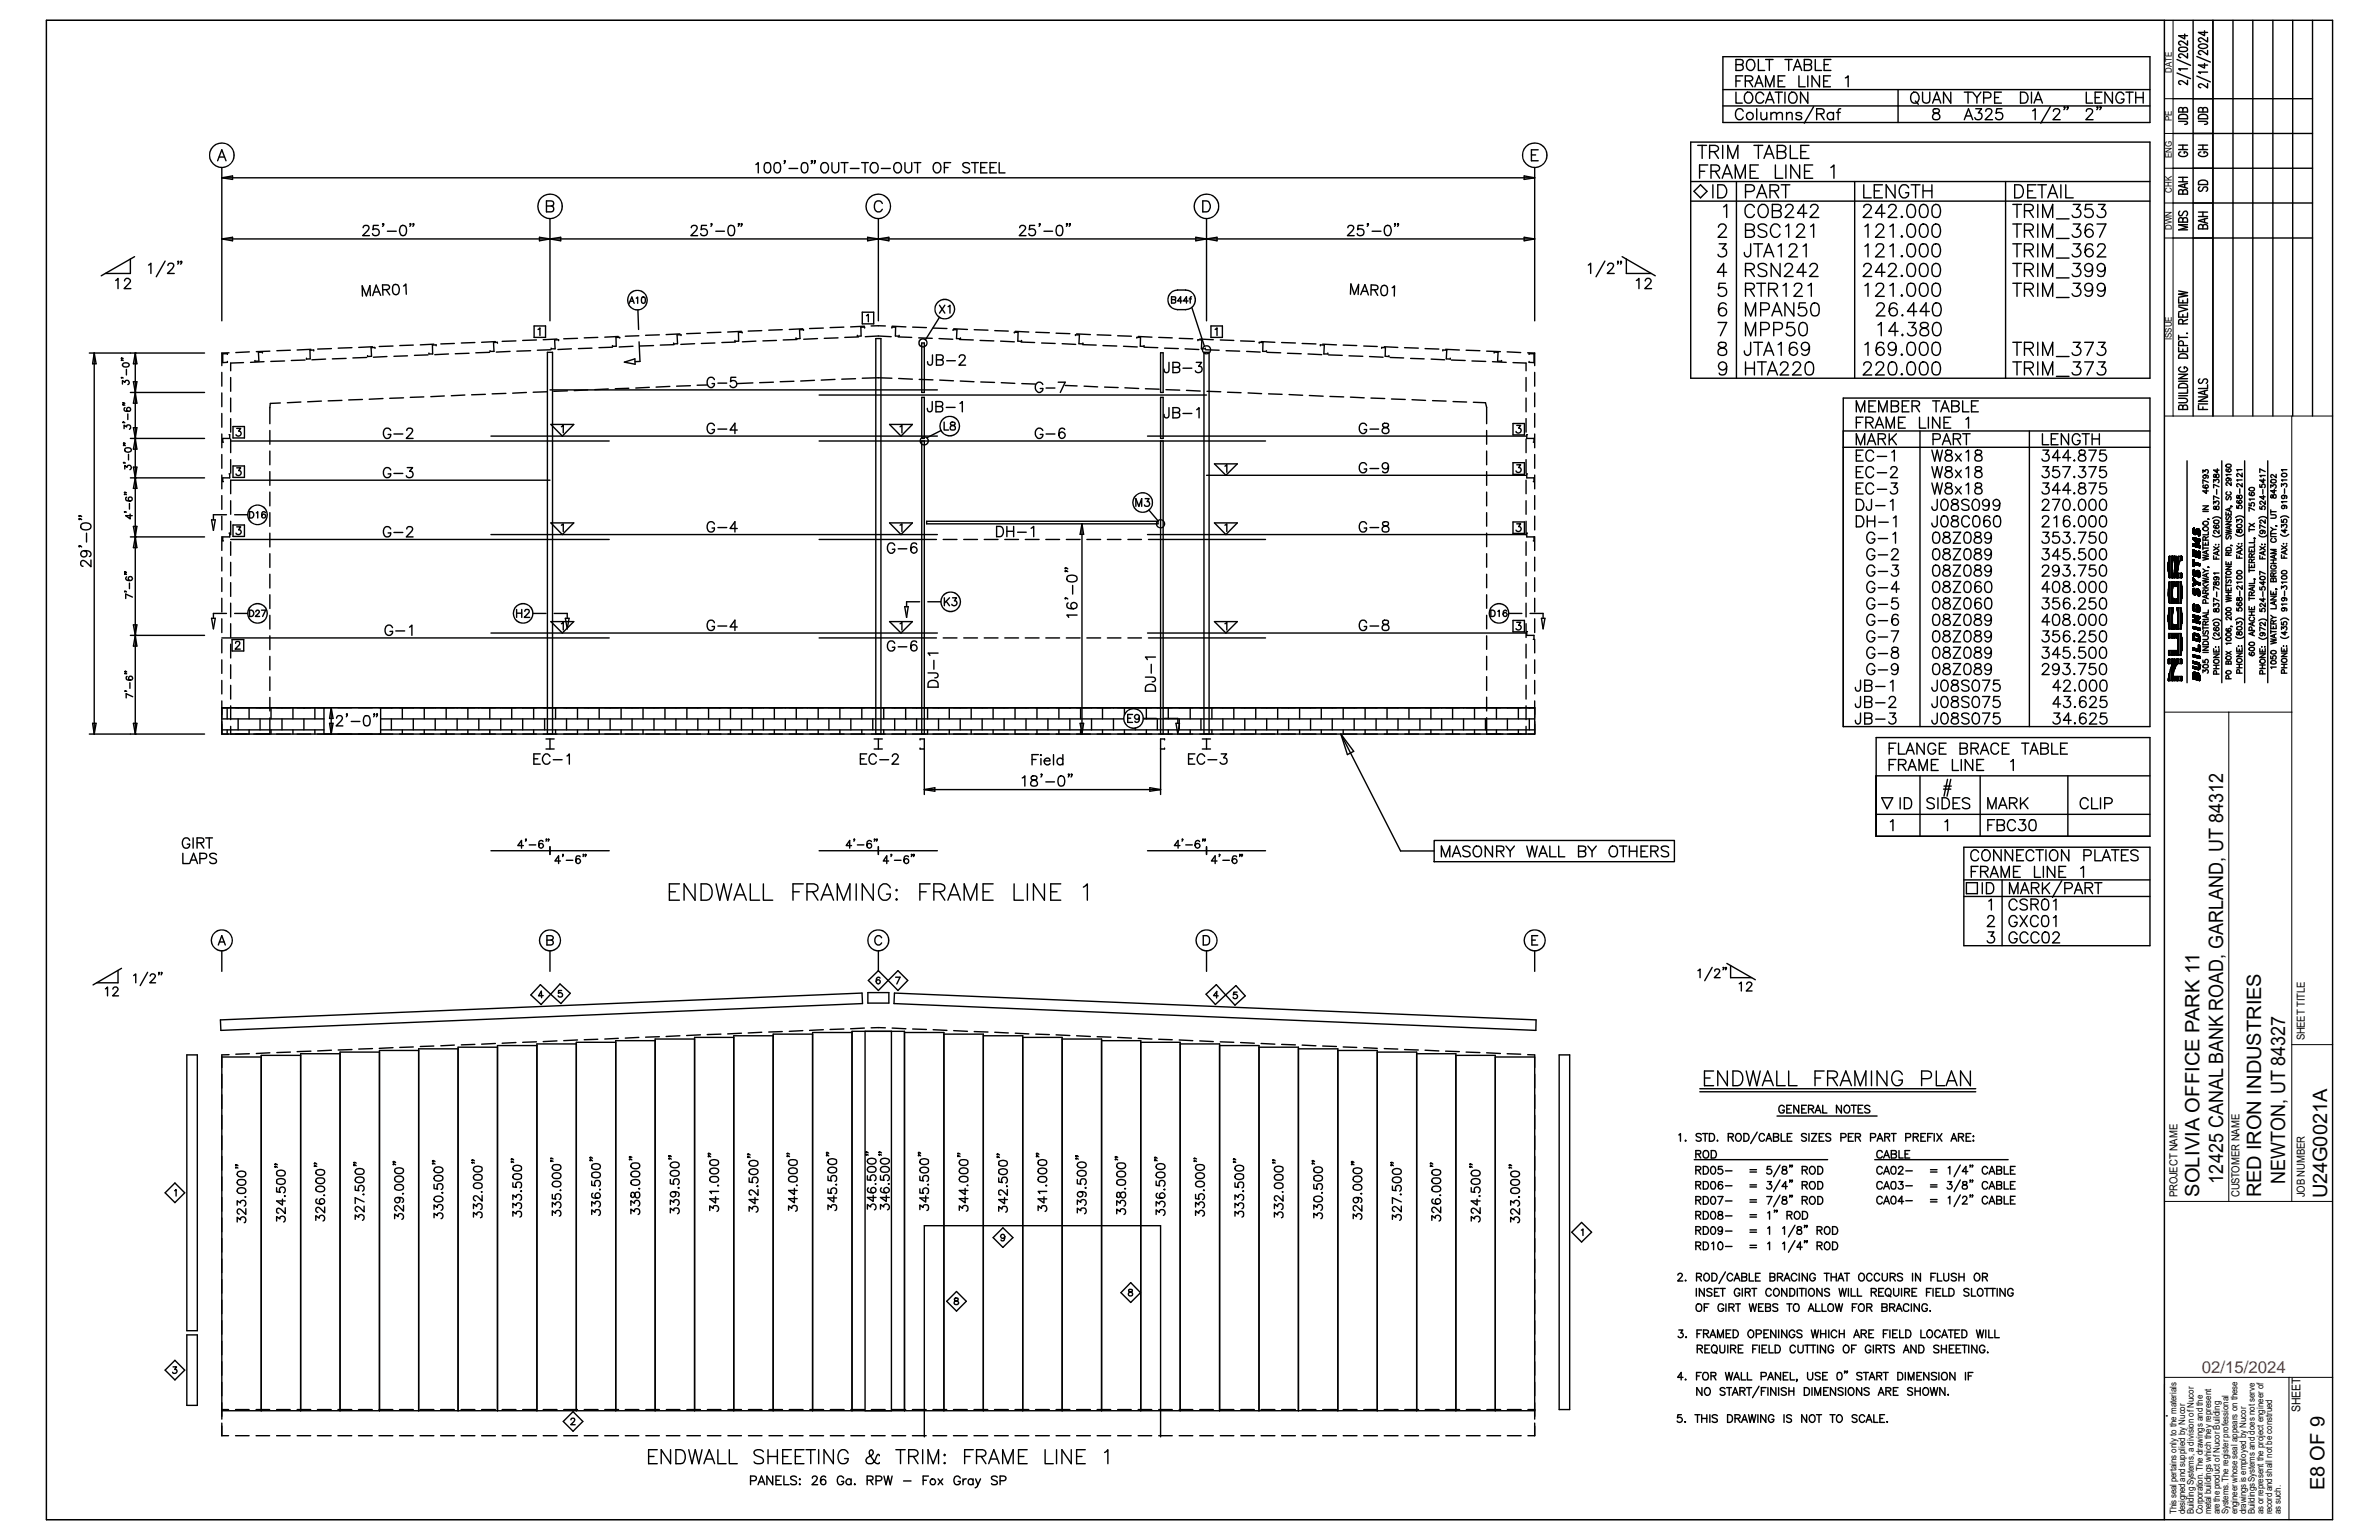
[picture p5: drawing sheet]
<svg xmlns="http://www.w3.org/2000/svg" width="432mm" height="279mm" viewBox="0 0 432 279" stroke-linecap="round" stroke-linejoin="round" font-family="sans-serif">
<defs><g id="words">
<g font-size="3.6">
<text x="403.5" y="214.8" transform="rotate(-90 403.5 214.8)">12425 CANAL BANK ROAD, GARLAND, UT 84312</text>
<text x="414.7" y="214.8" transform="rotate(-90 414.7 214.8)">NEWTON, UT 84327</text>
<text x="399.2" y="217.2" transform="rotate(-90 399.2 217.2)">SOLIVIA OFFICE PARK 11</text>
<text x="410.4" y="217.2" transform="rotate(-90 410.4 217.2)">RED IRON INDUSTRIES</text>
<text x="422.4" y="217.4" transform="rotate(-90 422.4 217.4)">U24G0021A</text>
<text x="421.9" y="270.3" transform="rotate(-90 421.9 270.3)">E8 OF 9</text>
</g>
<text font-size="3" fill="#f00" x="399.6" y="249">02/15/2024</text>
<text font-size="2.2" x="417.5" y="256.2" transform="rotate(-90 417.5 256.2)">SHEET</text>
<g font-size="2">
<text x="418.3" y="188.8" transform="rotate(-90 418.3 188.8)">SHEET TITLE</text>
<text x="395.2" y="217.2" transform="rotate(-90 395.2 217.2)">PROJECT NAME</text>
<text x="406.5" y="217.2" transform="rotate(-90 406.5 217.2)">CUSTOMER NAME</text>
<text x="418.3" y="217.2" transform="rotate(-90 418.3 217.2)">JOB NUMBER</text>
</g>
<g font-size="1.7">
<text x="394.2" y="13.2" transform="rotate(-90 394.2 13.2)">DATE</text>
<text x="394.2" y="21.9" transform="rotate(-90 394.2 21.9)">PE</text>
<text x="394.2" y="28.7" transform="rotate(-90 394.2 28.7)">ENG</text>
<text x="394.2" y="34.9" transform="rotate(-90 394.2 34.9)">CHK</text>
<text x="394.2" y="41.7" transform="rotate(-90 394.2 41.7)">DWN</text>
<text x="394.2" y="61.6" transform="rotate(-90 394.2 61.6)">ISSUE</text>
<text x="395.1" y="274.7" transform="rotate(-90 395.1 274.7)">This seal pertains only to the materials</text>
<text x="396.6" y="274.7" transform="rotate(-90 396.6 274.7)">designed and supplied by Nucor</text>
<text x="398.2" y="274.7" transform="rotate(-90 398.2 274.7)">Building Systems, a division of Nucor</text>
<text x="399.8" y="274.7" transform="rotate(-90 399.8 274.7)">Corporation. The drawings and the</text>
<text x="401.4" y="274.7" transform="rotate(-90 401.4 274.7)">metal buildings which they represent</text>
<text x="402.9" y="274.7" transform="rotate(-90 402.9 274.7)">are the product of Nucor Building</text>
<text x="404.5" y="274.7" transform="rotate(-90 404.5 274.7)">Systems. The register professional</text>
<text x="406.1" y="274.7" transform="rotate(-90 406.1 274.7)">engineer whose seal appears on these</text>
<text x="407.7" y="274.7" transform="rotate(-90 407.7 274.7)">drawings is employed by Nucor</text>
<text x="409.2" y="274.7" transform="rotate(-90 409.2 274.7)">Buildings Systems and does not serve</text>
<text x="410.8" y="274.7" transform="rotate(-90 410.8 274.7)">as or represent the project engineer of</text>
<text x="412.4" y="274.7" transform="rotate(-90 412.4 274.7)">record and shall not be construed</text>
<text x="414" y="274.7" transform="rotate(-90 414 274.7)">as such.</text>
</g>
</g></defs>
<g fill="none" stroke="#000" stroke-width=".25">
<path d="M8.4 3.7h415v272h-415zM312.7 10.3h77.5v11.9h-77.5zM312.7 16.3h77.5M312.7 19.2h77.5M315.1 11.7h.8a.53 .53 0 0 1 .5 .4 .53 .53 0 0 1-.2 .6l-.3 .1h-.8v-2h.8l.4 .2v.6l-.4 .1M315.1 16.7v2h1.1M315.1 14.7h.7M316.3 13.8h-1.2v1.9M316.8 14.7h.8l.4-.2a.42 .42 0 0 0-.1-.7h-1.1v1.9M316.8 17a.75 .75 0 0 1 .8-.3 .75 .75 0 0 1 .5 .8v.5a.76 .76 0 0 1-.7 .7 .76 .76 0 0 1-.8-.7zM317.2 11a.77 .77 0 0 1 .8-.2 .77 .77 0 0 1 .5 .8l-.1 .7a.71 .71 0 0 1-.8 .5 .71 .71 0 0 1-.6-.8zM317.5 14.7l.6 1"/>
<path d="M318.5 15.7l.7-1.9 .8 1.9M318.8 15.1h.9M318.9 19.7v2M319.2 10.8v2h1.1M320.1 17.2a.73 .73 0 0 0-.8-.5 .73 .73 0 0 0-.6 .8 1.08 1.08 0 0 0 .5 1.2 .72 .72 0 0 0 .9-.5M320.5 10.8h1.3M320.5 15.7v-1.9l.7 1.9 .8-1.9v1.9M320.5 18.7l.7-2 .8 2M320.8 18.1h.9M321.1 10.8v2M322.2 16.7h1.3M322.7 14.7h.8"/>
<path d="M322.8 16.7v2M324 10.8h1.3M324 13.8h-1.3v1.9h1.3M324 16.7v2M324.7 10.8v2M324.8 17a.75 .75 0 0 1 .9-.3 .75 .75 0 0 1 .5 .8v.5a.76 .76 0 0 1-.8 .7 .76 .76 0 0 1-.7-.7zM325.5 12.8l.8-2 .7 2M325.8 12.1h.9M326.5 13.8v1.9h1.2M327.5 11.7h.8a.53 .53 0 0 1 .5 .4 .53 .53 0 0 1-.2 .6l-.3 .1h-.8v-2h.8l.4 .2v.6l-.4 .1M328.1 13.8v1.9M328.1 16.7v2l-1.3-2v2"/>
<path d="M329.2 19.3l-1.7 3.1M329.5 10.8v2h1.1M330.2 13.8v1.9l-1.3-1.9v1.9M331 14.7h.7M331.1 11.7h.8M332.2 13.8h-1.2v1.9h1.2M332.3 10.8h-1.2v2h1.2M334.1 19.7l-.4 .1-.1 .3v1.6M334.9 14.1l.5-.3v1.9M344.5 16.3v5.9M347 17a.75 .75 0 0 1 .8-.3 .75 .75 0 0 1 .5 .8v.5a.76 .76 0 0 1-.7 .7 .76 .76 0 0 1-.8-.7zM347.6 18.3l.6 .6"/>
<path d="M349 16.7v1.5a.67 .67 0 0 0 .6 .5 .67 .67 0 0 0 .7-.5v-1.5M350.8 18.7l.7-2 .8 2M350.9 19.8a.42 .42 0 0 0 .3 .7 .73 .73 0 0 1 .7 .2 .73 .73 0 0 1 .1 .8 .69 .69 0 0 1-.8 .2 .69 .69 0 0 1-.4-.7 .8 .8 0 0 1 .9-.5l.2-.1 .1-.4a.76 .76 0 0 0-1.1-.2zM351 18.1h1M354.1 16.7v2l-1.3-2v2M356.5 16.7h1.3M357.2 16.7v2M358.1 16.7l.7 1v1M358.6 19.7h1.1l-.6 .8a.64 .64 0 0 1 .7 .7 .64 .64 0 0 1-.9 .5l-.3-.1-.2-.3M359.5 16.7l-.7 1M360 17.8l1.1-.1a.53 .53 0 0 0 .3-.6 .53 .53 0 0 0-.5-.4h-.9v2M362 17.7h.8"/>
<path d="M363.3 16.7h-1.3v2h1.3M363.3 19.7h-.9l-.1 .9a.7 .7 0 0 1 1-.1 .7 .7 0 0 1-.1 1.1 .7 .7 0 0 1-1-.3M366.7 16.7h.7a1.06 1.06 0 0 1 .7 1 1.06 1.06 0 0 1-.7 1h-.7zM368.7 16.7v2M369.2 18.7l.8-2 .7 2M369.5 18.1h.9M372.2 19.3l-1.8 3.1M374.8 19.4h-.2h.2l-.2 .5M375.4 19.4h-.2h.2l-.2 .5M378.7 16.7v2h1.1M380.3 17.7h.7M380.7 19.4h-.1h.1l-.1 .5"/>
<path d="M381.3 19.4h-.2h.2l-.2 .5M381.5 16.7h-1.2v2h1.2M383.4 16.7v2l-1.3-2v2M385.5 17.2a.67 .67 0 0 0-.7-.5 .67 .67 0 0 0-.6 .5 .97 .97 0 0 0 .8 1.5 .6 .6 0 0 0 .5-.7h-.5M385.9 16.7h1.3M386.5 16.7v2M387.6 17.7h1.4M387.6 16.7v2M389 16.7v2M392.9 3.7v272M394.4 17.9h25.3M395.1 13.3l2.5 1"/>
<path d="M395.1 10.8l2.5 1.1M395.5 8.7l.6-.1a.75 .75 0 0 1 .9 .3v.1a1.11 1.11 0 0 1-1.6 0zM396.2 19.8a.39 .39 0 0 0-.4-.3 .39 .39 0 0 0-.4 .3v.5h1.6v-.5l-.3-.3a.41 .41 0 0 0-.5 .3v.5M396.5 6.2v.9l-1.1-.6h1.6M397 14.6v.8l-.9-.7a.38 .38 0 0 0-.6 .1 .38 .38 0 0 0 .3 .5M397 12.5h-1.6l.3 .3M397 9.7v.8l-.9-.7h-.4l-.3 .2v.2l.4 .3M397 7.4v.8l-.7-.6a.44 .44 0 0 0-.6-.1 .44 .44 0 0 0-.2 .5l.3 .2M398.1 3.7v71.8M398.7 13.8l2.5 1.1M398.7 10.2l2.5 1.1M399.1 8.2a1.18 1.18 0 0 1 1.6 .1v.1a1.08 1.08 0 0 1-1.7 0z"/>
<path d="M399.8 19.8l-.1-.2h-.5l-.2 .2v.5h1.7v-.5a.45 .45 0 0 0-.4-.3 .45 .45 0 0 0-.5 .3v.5M400.1 11.5v.9l-1.1-.6h1.7M400.1 5.6v.9l-1.1-.6h1.7M400.7 15.2v.8l-.8-.6a.44 .44 0 0 0-.6-.2 .44 .44 0 0 0-.2 .6l.4 .1M400.7 13.1h-1.7l.4 .2M400.7 9.1v.8l-1-.7a.39 .39 0 0 0-.7 .2 .39 .39 0 0 0 .5 .5M400.7 6.8v.8l-.8-.5a.45 .45 0 0 0-.5-.2 .45 .45 0 0 0-.4 .4l.2 .2 .3 .1M401.7 3.7v71.8M405.3 3.7v71.8M408.9 3.7v71.8M412.5 3.7v71.8M416.1 3.7v71.8"/>
<path d="M419.7 3.7v71.8M39.5 29.2l.8-2 .7 2M39.8 28.5h.9M40.3 30.4v27.8M40.3 32.3h238.3M40.3 32.3l1.9-.4v.7zM99.2 37.4h.8a.53 .53 0 0 1 .5 .5 .53 .53 0 0 1-.5 .5h-.8v-2h.8l.4 .2v.6l-.4 .2M99.8 39.7v18.5M137.2 29.8l.4-.3v1.9M138.9 29.6a.61 .61 0 0 1 .9 .2 1.26 1.26 0 0 1-.4 1.6h-.2a1.19 1.19 0 0 1-.3-1.8zM140.7 29.6a.61 .61 0 0 1 .9 .2 1.26 1.26 0 0 1-.4 1.6h-.2a1.23 1.23 0 0 1-.3-1.8zM142.5 29.2l-.1 .1-.1-.1h.2l-.2 .5"/>
<path d="M143.2 30.6h1.6M145.7 29.6a.63 .63 0 0 1 .9 .2 1.21 1.21 0 0 1-.5 1.6h-.2a1.23 1.23 0 0 1-.2-1.8zM147.4 29.2v.1l-.2-.1h.2l-.2 .5M148 29.2l-.1 .1-.1-.1h.2l-.2 .5M149.1 29.8l.4-.3a.95 .95 0 0 1 .9 .7 .95 .95 0 0 1-.4 1l-.1 .2a.98 .98 0 0 1-.9-.6 .98 .98 0 0 1 .1-1zM151 29.5v1.3a.62 .62 0 0 0 .6 .6 .62 .62 0 0 0 .6-.6v-1.3M152.7 29.5h1.2M153.3 29.5v1.9M154.3 30.6h1.6M156.4 29.5h1.2M157 29.5v1.9M158.2 29.8a.68 .68 0 0 1 .7-.3 .68 .68 0 0 1 .5 .7 .88 .88 0 0 1-.9 1.2l-.3-.3a1.02 1.02 0 0 1 0-1.3z"/>
<path d="M159.4 39.7v18.5M160 30.6h1.6M160.1 36.9a.74 .74 0 0 0-.8-.5 .74 .74 0 0 0-.6 .8 .88 .88 0 0 0 .2 1 .88 .88 0 0 0 1 .2l.2-.4M162.4 29.8a.68 .68 0 0 1 .8-.3 .68 .68 0 0 1 .4 .7 .88 .88 0 0 1-.9 1.2l-.1-.2a1.15 1.15 0 0 1-.2-1.4zM164.3 29.5v1.3a.62 .62 0 0 0 .6 .6 .62 .62 0 0 0 .6-.6v-1.3M165.9 29.5h1.2M166.5 29.5v1.9M169.5 29.8a.68 .68 0 0 1 .8-.3 .68 .68 0 0 1 .5 .7 .88 .88 0 0 1-.9 1.2l-.2-.2a1.15 1.15 0 0 1-.2-1.4zM171.4 30.4h.7M172.6 29.5h-1.2v1.9M176 29.8a.7 .7 0 0 0-1.2 .1l.3 .4 .5 .2a.43 .43 0 0 1 .4 .3 .43 .43 0 0 1-.2 .4 .74 .74 0 0 1-1-.1M176.3 29.5h1.3"/>
<path d="M177 29.5v1.9M178 30.4h.7M179.2 29.5h-1.2v1.9h1.2M179.7 30.4h.7M180.8 29.5h-1.1v1.9h1.1M181.4 29.5v1.9h1M218.3 36.4h.7a1.06 1.06 0 0 1 .7 1 1.06 1.06 0 0 1-.7 1h-.7zM219 39.7v18.5M276.6 31.9l2 .4-2 .3zM278 28.1h.7M278.6 30.4v27.8M279.2 27.2h-1.2v2h1.2"/>
<path d="M306.9 25.8h83.3v42.8h-83.3zM306.9 32.9h83.3M306.9 36.5h83.3M307.5 34.7l1.2-1.2 1.1 1.2-1.1 1.2zM308.1 26.4h1.7M308.5 31.1h.9M308.9 26.4v2.3M310 29.9h-1.5v2.4M310.3 27.5h1a.64 .64 0 0 0 .6-.7l-.1-.2-.5-.2h-1v2.3M310.6 31.1h1l.3-.2a.56 .56 0 0 0 0-.8l-.3-.2h-1v2.4M310.9 33.5v2.4M311.1 27.5l.8 1.2"/>
<path d="M311.3 31.1l.8 1.2M311.8 33.5h.8a1.26 1.26 0 0 1 .8 1.2 1.26 1.26 0 0 1-.8 1.2h-.8zM312.6 32.3l.9-2.4 .9 2.4M312.7 26.4v2.3M312.8 37.5l.6-.4v2.4M312.9 31.5h1.2M313.6 28.7v-2.3l.9 2.3 .9-2.3v2.3M315 32.3v-2.4l.8 2.4 1-2.4v2.4M315.2 32.9v35.7M316.4 20.2a.72 .72 0 0 0-.8-.5 .72 .72 0 0 0-.6 .8 .88 .88 0 0 0 .2 .9 .88 .88 0 0 0 .9 .2l.3-.3M316.8 34.8h1a.63 .63 0 0 0 .6-.5 .63 .63 0 0 0-.2-.7l-1.4-.1v2.4M317.7 31.1h.9"/>
<path d="M318.3 26.4h1.7M318.4 37.6a.87 .87 0 0 0-1-.5 .87 .87 0 0 0-.7 .9 1.06 1.06 0 0 0 .3 1.1 1.06 1.06 0 0 0 1.1 .3l.3-.5M318.9 35.9l.9-2.4 .9 2.4M319.2 26.4v2.3M319.2 29.9h-1.5v2.4h1.5M319.2 35.1h1.1M319.3 37.4a.89 .89 0 0 1 1-.3 .89 .89 0 0 1 .6 .9 1.08 1.08 0 0 1-.2 1.1 1.08 1.08 0 0 1-1.1 .3 1.51 1.51 0 0 1-.3-2zM319.6 20.4v.9l.1 .3 .5 .1 .5-.4M320.2 28.7l.9-2.3 .9 2.3M320.5 27.9h1.1M320.7 20.4v1.3M321.3 34.6l1.3-.1a.59 .59 0 0 0 0-.9l-1.3-.1v2.4"/>
<path d="M321.4 20.7l.5-.3 .5 .1 .1 1.2M321.4 20.4v1.3M321.7 38.2h1a.62 .62 0 0 1 .6 .6 .62 .62 0 0 1-.6 .7h-1v-2.4h1l.4 .1a.56 .56 0 0 1 0 .9l-.4 .1M322 34.6l.8 1.3M322.2 29.9v2.4h1.4M322.5 20.7a.72 .72 0 0 1 .9-.2l.1 1.2M322.6 27.5h1a.61 .61 0 0 1 .6 .6 .61 .61 0 0 1-.6 .6h-1v-2.3h1l.3 .1a.56 .56 0 0 1 0 .9l-.3 .1M323.3 33.5h1.6M324.1 37.6a.5 .5 0 0 1 .4-.5h.5a.56 .56 0 0 1 .3 .9l-1.3 1.5h1.6M324.1 33.5v2.4M324.1 29.9v2.4M324.3 20.7l.4-.3 .5 .1 .1 1.2"/>
<path d="M324.3 20.4v1.3M325 26.4v2.3h1.3M326.6 29.9v2.4l-1.6-2.4v2.4M326.9 27.5h.9M327 20.7a.65 .65 0 0 0-1 0 1.04 1.04 0 0 0 .9 .4l.1 .3a.6 .6 0 0 1-1 0M327.5 31.1h1M328 38.7h-1.7l1.1-1.6v2.4M328.3 26.4h-1.4v2.3h1.4M328.6 37.6l.2-.3a.72 .72 0 0 1 1.2 .2l-.4 .8-1.1 1.2h1.6M329 29.9h-1.5v2.4h1.5M329.7 20.7l1.2-.1a.44 .44 0 0 0 0-.8l-1.2-.1v2M330.4 20.7l.7 1"/>
<path d="M332.3 30.4l.6-.5v2.4M332.8 20.7a.64 .64 0 0 0-1-.1 .64 .64 0 0 0 0 .9 .64 .64 0 0 0 1-.1M332.8 20.4v1.3M333.3 20.4h.7M336.6 32.9v35.7M338.3 33.5v2.4h1.3M338.3 37.6a.5 .5 0 0 1 .4-.5h.5a.56 .56 0 0 1 .3 .9l-1.3 1.5h1.5M340.2 34.6h.9M341.7 33.5h-1.5v2.4h1.5M342.1 38.7h-1.7l1.1-1.6v2.4M342.8 37.6a.5 .5 0 0 1 .4-.5h.5a.56 .56 0 0 1 .3 .9l-1.3 1.5h1.6M344 33.5v2.4l-1.7-2.4v2.4"/>
<path d="M345.1 39.4l.1-.2 .1 .2zM346.4 34.1a.87 .87 0 0 0-1-.6 .87 .87 0 0 0-.7 .9 1.12 1.12 0 0 0 1.2 1.5 .75 .75 0 0 0 .5-.9h-.5M346.4 37.2a.75 .75 0 0 1 1.2 .3 1.94 1.94 0 0 1-.3 1.9 .85 .85 0 0 1-1.1-.4 1.91 1.91 0 0 1 .2-1.8zM346.9 33.5h1.6M347.7 33.5v2.4M348.7 37.2a.77 .77 0 0 1 1.1 .3 1.82 1.82 0 0 1-.2 1.9 .8 .8 0 0 1-1.1-.4 1.91 1.91 0 0 1 .2-1.8zM349 34.6h1.6M349 33.5v2.4M350.6 33.5v2.4M351 37.2a.72 .72 0 0 1 1.1 .3 1.94 1.94 0 0 1-.2 1.9 .85 .85 0 0 1-1.2-.4 2.09 2.09 0 0 1 .3-1.8zM356.5 21.7l.8-2 .8 2M356.8 21h1"/>
<path d="M360.4 20.2l.1-.3a.6 .6 0 0 1 1 .2l-.2 .6-1 1h1.4M364 32.9v35.7M365.3 37.1h1.6M365.7 33.5a1.28 1.28 0 0 1 1.4 .5 1.28 1.28 0 0 1-.1 1.6l-.6 .3h-.7zM366.1 37.1v2.4M367.5 38.2h1a.65 .65 0 0 0 .6-.7l-.2-.3-.4-.1h-1v2.4M368 34.6h.9M368.3 38.2l.8 1.3M368.9 20.1l.5-.4v2M369.5 33.5h-1.5v2.4h1.5M369.9 33.5h1.5M369.9 37.1v2.4"/>
<path d="M370.6 33.5v2.4M370.8 39.5v-2.4l.9 2.4 .9-2.4v2.4M371.7 35.9l.9-2.4 .9 2.4M372 35.1h1.1M372.7 20.2l.1-.3a.7 .7 0 0 1 1 0 .62 .62 0 0 1-.3 .8l-.9 1h1.3M373.3 39.7h2.2M374.1 33.5v2.4M374.9 33.5v2.4h1.4M376.3 37.1h1.3l-.7 .9a.77 .77 0 0 1 .8 .9 .77 .77 0 0 1-1.1 .6l-.3-.1-.2-.4M378.7 20.2l.1-.3a.7 .7 0 0 1 .9 0 .62 .62 0 0 1-.2 .8l-.9 1h1.3M379.7 37.1h-1.1l-.1 1a.84 .84 0 0 1 1.2-.1 .84 .84 0 0 1-.1 1.3 .84 .84 0 0 1-1.2-.3M380.9 37.1h1.2l-.7 .9a.77 .77 0 0 1 .8 .8 .77 .77 0 0 1-1 .7l-.3-.1-.3-.4"/>
<path d="M394.4 36.8h25.3M394.4 30.5h25.3M394.4 24.2h25.3M395.4 22l1.5 .1 .1 .1v.3l-.5 .1M395.4 33h1.6M395.4 32.2h1.6M395.4 27.1h1.6M395.4 26.3h1.6M395.5 21a1.07 1.07 0 0 1 1.5 .1v.4h-1.6zM395.6 38.3a.45 .45 0 0 0-.2 .5 .45 .45 0 0 0 .4 .4l.3-.2 .3-.6 .4-.1a.51 .51 0 0 1 0 .9M395.8 27.6l-.4 .2a.88 .88 0 0 0 .7 .7 .88 .88 0 0 0 .9-.3v-.4l-.2-.2h-.3v.2M396.2 39.8a.39 .39 0 0 0-.4-.3 .39 .39 0 0 0-.4 .3v.5h1.6v-.5l-.3-.3a.41 .41 0 0 0-.5 .3v.5"/>
<path d="M396.2 34.7a.39 .39 0 0 0-.4-.3 .39 .39 0 0 0-.4 .3v.5h1.6v-.5l-.3-.3a.41 .41 0 0 0-.5 .3v.5M396.2 26.3v.8M396.2 32.2v.8M396.5 33.4v.6M397 33.3l-1.6 .4 1.6 .5M399 22h1.3l.4 .2-.1 .3-.5 .1M399 27.1h1.7M399 26.3h1.7M399 39.3h1.7M399 38.5h1.7M399.1 32.9a1.14 1.14 0 0 1 1.6 .2v.4h-1.7zM399.1 21a1.14 1.14 0 0 1 1.6 .1v.4h-1.7z"/>
<path d="M399.3 33.9l-.2 .1a.43 .43 0 0 0 0 .5 .43 .43 0 0 0 .4 .2l.2-.1 .2-.5a.43 .43 0 0 1 .7-.1 .43 .43 0 0 1-.2 .7M399.5 27.6a.4 .4 0 0 0-.4 .2 .4 .4 0 0 0 0 .4 1.2 1.2 0 0 0 1.6-.1v-.3l-.3-.2h-.4v.2M399.8 26.3v.8M399.8 38.5v.8M400.1 39.8v.5M400.7 39.6l-1.7 .4 1.7 .5M21 50.9l.4-.4v1.9M22.6 51v-.1a.58 .58 0 0 1 .7-.4l.2 .1a.38 .38 0 0 1 .1 .6l-1.1 1.2h1.2M23.7 47v2.6h-4.6M24.4 46.6l-6 3.4M27 48.1l.4-.3v1.8M30 47.4l-1.6 2.8"/>
<path d="M30.5 48.2l.1-.3a.62 .62 0 0 1 .9 0 .61 .61 0 0 1-.2 .8l-.9 .9h1.2M32.4 47.5h-.1v-.1l.1 .1-.1 .4M33 47.5h-.2l.1-.1a.34 .34 0 0 1-.1 .5M40.3 43.3l1.9-.2v.6zM40.3 43.3h238.3M65.9 41.3l.1-.2 .3-.2 .5 .1a.54 .54 0 0 1-.1 .9l-.9 .9h1.3M67.2 53.6l-.1-1.8-.6 1.9-.8-1.8 .1 1.8M68.7 40.9h-.9l-.1 .8a.65 .65 0 0 1 1 0 .65 .65 0 0 1-.1 .9 .65 .65 0 0 1-1-.2M68.8 53h-.9M69.1 53.6l-.8-1.9-.7 1.9M69.5 52.6l1-.1a.42 .42 0 0 0 0-.8h-1.1l.1 1.9M69.6 40.6h-.2h.2l-.2 .5"/>
<path d="M70.1 52.6l.6 .9M70.3 42h1.6M71.5 51.7a.63 .63 0 0 1 .8 .2 .94 .94 0 0 1-.5 1.6 1.23 1.23 0 0 1-.3-1.8zM72.8 41a.63 .63 0 0 1 .9 .2 1.21 1.21 0 0 1-.5 1.6h-.1a1.15 1.15 0 0 1-.3-1.8zM73.2 51.9l.5-.4v1.9M74.5 40.6h-.1h.1l-.1 .5M75.1 40.6h-.2h.2l-.2 .5M96.9 59.1h2.1v2.1h-2.1zM97.7 59.8l.3-.3v1.4M97.9 43.1l1.9 .2-1.9 .4zM99.8 43.3l2-.2v.6zM114.2 55l.5-1.1 .4 1.1"/>
<path d="M114.4 54.7h.5M115.5 54.1l.2-.2v1.1M115.8 56.2l.1 3.6M116.5 53.9h.3a.64 .64 0 0 1 .3 .6 .64 .64 0 0 1-.4 .5 .83 .83 0 0 1-.2-1.1zM125.5 41.3l.1-.2a.62 .62 0 0 1 .8 0 .6 .6 0 0 1-.1 .8l-.9 .9h1.2M128.2 40.9h-.9v.8a.65 .65 0 0 1 .9 0 .65 .65 0 0 1-.1 .9 .65 .65 0 0 1-.9-.2M129.2 40.6h-.2h.2l-.2 .5M129.9 42h1.6M132.4 41a.63 .63 0 0 1 .9 .2 1.64 1.64 0 0 1-.2 1.5 .59 .59 0 0 1-.9-.3 1.57 1.57 0 0 1 .2-1.4zM134.2 40.6h-.2h.2l-.2 .5M134.7 40.6h-.2h.2l-.2 .5M138.3 60l-2.5 .1"/>
<path d="M142 59.8l-2.5 .1M145.7 59.6l-2.4 .2M145.8 59.9v-.1h-.7l.1 1.6-.7 .1v-.2M149.4 59.5l-2.5 .1M153.2 59.4h-2.5M156.5 56.6h2.1v2.2h-2.1zM156.9 59.2l-2.5 .1M156.9 59.5v-.1h-.6v1.6h-.7v-.2M157.3 57.3l.3-.3v1.4M157.5 43.1l1.9 .2-1.9 .4zM158.1 59.1h2.6M159.4 43.3l1.9-.2v.6z"/>
<path d="M161.9 59.5v-.1h.7l-.1 1.6h.7v-.2M161.9 59.2l2.5 .1M165.7 59.4h2.4M169.4 59.5l2.5 .1M170.5 57.6l-2.5 4M170.5 55.4l1 1.4M171.5 55.4l-1 1.4M172.1 55.6l.3-.2v1.4M173 59.9v-.1h.7l-.1 1.6 .7 .1v-.2M173.1 59.6l2.5 .2M176.8 59.8l2.5 .1M180.6 60l2.4 .1"/>
<path d="M185.1 41.3l.2-.3a.59 .59 0 0 1 .8 .2v.4l-1.1 1.2h1.2M187.8 40.9h-.9l-.1 .8a.65 .65 0 0 1 1 0 .65 .65 0 0 1-.1 .9 .65 .65 0 0 1-1-.2M188.8 40.6h-.2h.2l-.2 .5M189.5 42h1.6M191.9 41a.61 .61 0 0 1 .9 .2 1.64 1.64 0 0 1-.1 1.5 .61 .61 0 0 1-.9-.3 1.57 1.57 0 0 1 .1-1.4zM193.7 40.6h-.2h.2l-.2 .5M194.3 40.6h-.2h.2l-.2 .5M212.6 54.4l.8 .1v.4l-.3 .1h-.5v-1.2l.8 .1v.4l-.3 .1M213.7 52.6h1.5M213.7 56.2h1.5M214.5 54.6h-.8l.6-.8v1.2M215.6 54.6h-.8l.5-.8v1.2"/>
<path d="M215.9 54.2h.3M216.3 53.8l-.2 .1-.1 .2v.9M216.3 55.8l2.3 7M217 43.1l2 .2-2 .4zM219 43.3l1.9-.2v.6zM219.8 59.1h2.1v2.1h-2.1zM220.6 59.8l.3-.3v1.4M244.6 41.3l.1-.2 .3-.2 .5 .1a.54 .54 0 0 1-.1 .9l-.8 .9h1.2M245.1 53.4l.1-1.9 .6 1.9 .8-1.8-.1 1.8M247 53.5l.7-1.9 .7 1.9M247.3 52.8l.8 .1M247.4 40.9h-.9l-.1 .8a.65 .65 0 0 1 1 0 .65 .65 0 0 1-.1 .9 .65 .65 0 0 1-1-.2"/>
<path d="M248.4 40.6h-.2h.2l-.2 .5M248.9 52.6l1-.1a.45 .45 0 0 0 0-.7l-1-.1-.1 1.9M249 42h1.7M249.5 52.6l.6 1M250.9 51.9a.59 .59 0 0 1 .9 .3 1.24 1.24 0 0 1-.5 1.4h-.2a1.02 1.02 0 0 1-.4-1.5zM251.5 41a.58 .58 0 0 1 .9 .2 1.13 1.13 0 0 1-.4 1.6h-.2a1.15 1.15 0 0 1-.3-1.8zM252.7 52.2l.4-.3v1.8M253.3 40.6h-.2h.2l-.2 .5M253.8 40.6h-.1h.1l-.1 .5M276.6 43.1l2 .2-2 .4zM288.3 48.1l.4-.3v1.8M291.3 47.4l-1.6 2.8"/>
<path d="M291.8 48.2v-.1a.57 .57 0 0 1 .5-.4 .57 .57 0 0 1 .6 .4l-.3 .6-.9 .9h1.3M293.8 47.5h-.2l.1-.1 .1 .1-.2 .4M294.3 47.5h-.2l.1-.1 .1 .1-.2 .4M294.4 46.6l6 3.4M295.2 47v2.6h4.5M297 50.9l.5-.4v1.9M298.6 51l.4-.5h.3l.3 .2a.55 .55 0 0 1-.2 .8l-.9 .9h1.3M311.8 58.5h1.6l-1.1 2.4M311.9 41.2l.1-.3 .4-.3 .7 .2a.52 .52 0 0 1 .1 .8l-1.4 1.5h1.6M312 44.2h1.3l-.7 .9a.77 .77 0 0 1 .8 .9 .77 .77 0 0 1-1 .6l-.5-.2-.1-.3M313.2 51.4h-1.2l-.1 1a.84 .84 0 0 1 1.3-.1 .84 .84 0 0 1-.1 1.3 .84 .84 0 0 1-1.3-.3M313.3 55.3a.7 .7 0 0 0-.7-.4 .7 .7 0 0 0-.6 .5 1.74 1.74 0 0 0 .3 1.8 .75 .75 0 0 0 1-.3 .75 .75 0 0 0-.4-1 .75 .75 0 0 0-1 .6"/>
<path d="M313.4 49.4h-1.7l1.1-1.6v2.4M316.8 41.8h1a.64 .64 0 0 1 .7 .6 .64 .64 0 0 1-.7 .7h-1v-2.5h1a.64 .64 0 0 1 .6 .7l-.2 .4-.4 .1M316.8 48.9h1l.4-.1a.51 .51 0 0 0 0-.9l-.4-.1h-1v2.4M316.8 52.5l1.4-.1a.54 .54 0 0 0 0-.9l-1.4-.1v2.4M316.8 57.3v-2.4l1 2.4 .8-2.4v2.4M317.6 48.9l.8 1.3M317.6 52.5l.8 1.3M317.8 44.2v1.9a.65 .65 0 0 1-.7 .5 .65 .65 0 0 1-.5-.8M318.3 44.2h1.6M318.9 51.4h1.6M319.1 44.2v2.4M319.6 56.2h1a.61 .61 0 0 0 .6-.6 .61 .61 0 0 0-.6-.7h-1v2.4"/>
<path d="M319.6 59.8h1a.64 .64 0 0 0 .6-.7 .64 .64 0 0 0-.6-.6h-1v2.4M319.7 51.4v2.4M320.1 46.6l.9-2.4 .9 2.4M320.5 45.8h1.1M320.7 41a1.02 1.02 0 0 0-1.6 0 .7 .7 0 0 0 .5 .7l.7 .2a.59 .59 0 0 1 .4 .8 1.02 1.02 0 0 1-1.6 0M320.7 48.1a1.02 1.02 0 0 0-1.6 0 .61 .61 0 0 0 .5 .7l.9 .3a.59 .59 0 0 1 0 1 1.13 1.13 0 0 1-1.4-.3M321 52.5l1.4-.1a.59 .59 0 0 0 0-.9l-1.4-.1v2.4M321.6 57.3l.9-2.4 .9 2.4M321.8 52.5l.8 1.3M321.9 59.8h1.1l.3-.2a.65 .65 0 0 0 .2-.6 .65 .65 0 0 0-.5-.5h-1.1v2.4M321.9 56.5h1.2M322.7 44.7l.6-.5v2.4"/>
<path d="M323.1 41.2a.89 .89 0 0 0-1-.6 .89 .89 0 0 0-.7 1 1.06 1.06 0 0 0 .2 1.1 1.06 1.06 0 0 0 1.1 .2l.4-.4M323.1 47.8v2.4l-1.6-2.4v2.4M323.6 51.8l.6-.4v2.4M324 48.4l.2-.5a.72 .72 0 0 1 1.1 .4l-.1 .4-.2 .4-1.2 1.1h1.7M324.1 41.1l.6-.5v2.5M324.8 44.8a.49 .49 0 0 1 .4-.6h.5a.56 .56 0 0 1 .3 .9l-1.3 1.5h1.6M325.6 58.5h-1.2l-.1 1a.85 .85 0 0 1 1.3 0 .85 .85 0 0 1-.2 1.3 .85 .85 0 0 1-1.2-.3M325.6 54.9v2.4l-1.6-2.4v2.4M325.7 51.9l.1-.3a.81 .81 0 0 1 1-.1 .6 .6 0 0 1 .1 .8l-1.3 1.5h1.6M326.1 41.2l.2-.4 .3-.2 .7 .2a.55 .55 0 0 1 .1 .8l-1.4 1.5h1.6M326.8 58.6a.77 .77 0 0 1 1.2 .4 2.09 2.09 0 0 1-.3 1.8 .72 .72 0 0 1-1.1-.3 1.91 1.91 0 0 1 .2-1.9zM327.3 44.7l.5-.5v2.4"/>
<path d="M327.7 54.9h-1.1l-.1 1.1a.85 .85 0 0 1 1.3 0 .85 .85 0 0 1-.2 1.2 .85 .85 0 0 1-1.3-.3M327.8 49.4h-1.7l1.2-1.6v2.4M328.2 51.8l.6-.4v2.4M328.5 48.4l.3-.5 .6-.1a.62 .62 0 0 1 .4 .9l-1.4 1.5h1.6M328.6 41.1l.6-.5v2.5M329 55.1a.77 .77 0 0 1 1.1 .3 2.14 2.14 0 0 1-.2 1.8 .8 .8 0 0 1-1.1-.3 1.91 1.91 0 0 1 .2-1.8zM338.3 48.4l.1-.4 .3-.2 .7 .1a.52 .52 0 0 1 .1 .8l-1.3 1.5h1.5M338.5 41.1l.5-.5v2.5M338.5 44.7l.5-.5v2.4M338.5 51.8l.5-.4v2.4M340.5 41.2l.3-.4 .7-.2a.62 .62 0 0 1 .3 1l-1.4 1.5h1.6M340.5 44.8l.2-.3a.81 .81 0 0 1 1-.2 .63 .63 0 0 1 .1 .8l-1.4 1.5h1.6"/>
<path d="M340.5 51.9l.2-.3a.81 .81 0 0 1 1-.1 .6 .6 0 0 1 .1 .8l-1.4 1.5h1.6M340.7 55.5l.1-.3a.72 .72 0 0 1 1.2 .2l-.3 .8-1.2 1.1h1.6M340.9 59l.6-.5v2.4M342.1 49.4h-1.7l1.1-1.6v2.4M342.8 48.4l.1-.4 .3-.2 .8 .1a.55 .55 0 0 1 0 .8l-1.3 1.5h1.6M343 41.1l.6-.5v2.5M343 44.7l.6-.5v2.4M343 51.8l.6-.4v2.4M344.3 55.3a.7 .7 0 0 0-.7-.4 .7 .7 0 0 0-.6 .5 1.74 1.74 0 0 0 .2 1.8 .75 .75 0 0 0 1.1-.3 .75 .75 0 0 0-.5-1 .75 .75 0 0 0-.9 .6M345.1 42.9l.1-.1 .1 .1-.1 .2zM345.1 46.5h.2l-.1 .1zM345.1 53.6l.1-.1 .1 .1-.1 .2z"/>
<path d="M345.2 50l.1 .1-.1 .1-.1-.1zM345.3 57.1v.2l-.1-.1zM346.4 40.8a.75 .75 0 0 1 1.2 .3 1.91 1.91 0 0 1-.3 1.8 .77 .77 0 0 1-1.1-.3 1.94 1.94 0 0 1 .2-1.8zM346.4 44.3a.81 .81 0 0 1 1.2 .4 1.85 1.85 0 0 1-.3 1.8 .77 .77 0 0 1-1.1-.4 1.94 1.94 0 0 1 .2-1.8zM346.4 47.9a.75 .75 0 0 1 1.2 .4 1.94 1.94 0 0 1-.3 1.8 .85 .85 0 0 1-1.1-.4 1.91 1.91 0 0 1 .2-1.8zM346.4 51.5a.83 .83 0 0 1 1.2 .3 1.91 1.91 0 0 1-.3 1.8 .77 .77 0 0 1-1.1-.3 1.94 1.94 0 0 1 .2-1.8zM346.4 58.5h1.3l-.7 .9a.77 .77 0 0 1 .8 .9 .77 .77 0 0 1-1 .6l-.4-.1-.2-.3M347.9 56.5h-1.7l1.1-1.6v2.4M348.7 40.8a.77 .77 0 0 1 1.1 .3 1.79 1.79 0 0 1-.2 1.8 .72 .72 0 0 1-1.1-.3 1.94 1.94 0 0 1 .2-1.8zM348.7 44.3a.82 .82 0 0 1 1.1 .4 1.73 1.73 0 0 1-.2 1.8 .72 .72 0 0 1-1.1-.4 1.94 1.94 0 0 1 .2-1.8zM348.7 47.9a.77 .77 0 0 1 1.1 .4 1.82 1.82 0 0 1-.2 1.8 .8 .8 0 0 1-1.1-.4 1.91 1.91 0 0 1 .2-1.8zM348.7 51.5a.85 .85 0 0 1 1.1 .3 1.79 1.79 0 0 1-.2 1.8 .72 .72 0 0 1-1.1-.3 1.94 1.94 0 0 1 .2-1.8z"/>
<path d="M348.7 58.6a.48 .48 0 0 0 .2 .8 .96 .96 0 0 1 1.2 1.1 .81 .81 0 0 1-1 .4 .81 .81 0 0 1-.6-.8 1.04 1.04 0 0 1 1.1-.7l.2-.1 .2-.5a.91 .91 0 0 0-1.3-.2zM350.2 56.5h-1.7l1.1-1.6v2.4M351 40.8a.72 .72 0 0 1 1.1 .3 1.91 1.91 0 0 1-.2 1.8 .77 .77 0 0 1-1.2-.3 2.14 2.14 0 0 1 .3-1.8zM351 44.3a.77 .77 0 0 1 1.1 .4 1.85 1.85 0 0 1-.2 1.8 .77 .77 0 0 1-1.2-.4 2.14 2.14 0 0 1 .3-1.8zM351 47.9a.72 .72 0 0 1 1.1 .4 1.94 1.94 0 0 1-.2 1.8 .85 .85 0 0 1-1.2-.4 2.09 2.09 0 0 1 .3-1.8zM351 51.5a.8 .8 0 0 1 1.1 .3 1.91 1.91 0 0 1-.2 1.8 .77 .77 0 0 1-1.2-.3 2.14 2.14 0 0 1 .3-1.8zM351.1 55.1a.75 .75 0 0 1 1.1 .3 1.94 1.94 0 0 1-.2 1.8 .83 .83 0 0 1-1.1-.3 1.91 1.91 0 0 1 .2-1.8zM351.1 58.6a.75 .75 0 0 1 1.1 .4 1.91 1.91 0 0 1-.2 1.8 .75 .75 0 0 1-1.1-.3 1.91 1.91 0 0 1 .2-1.9zM365.3 40.6h1.6M365.3 44.2h1.6M365.3 47.8h1.6M365.3 51.4h1.6"/>
<path d="M366.1 40.6v2.5M366.1 44.2v2.4M366.1 47.8v2.4M366.1 51.4v2.4M367.5 41.8h1a.59 .59 0 0 0 .6-.7l-.2-.3-.4-.2h-1v2.5M367.5 45.4h1a.65 .65 0 0 0 .6-.7l-.2-.4-1.4-.1v2.4M367.5 48.9h1l.4-.1a.56 .56 0 0 0 0-.9l-.4-.1h-1v2.4M367.5 52.5h1a.59 .59 0 0 0 .6-.7l-.2-.3-1.4-.1v2.4M368.3 41.8l.8 1.3M368.3 45.4l.8 1.2M368.3 48.9l.8 1.3M368.3 52.5l.8 1.3"/>
<path d="M369.9 40.6v2.5M369.9 44.2v2.4M369.9 47.8v2.4M369.9 51.4v2.4M370.8 43.1v-2.5l.9 2.5 .9-2.5v2.5M370.8 46.6v-2.4l.9 2.4 .9-2.4v2.4M370.8 50.2v-2.4l.9 2.4 .9-2.4v2.4M370.8 53.8v-2.4l.9 2.4 .9-2.4v2.4M373.3 43.3h2.2M373.3 46.8h2.2M373.3 50.4h2.2M373.3 54h2.2"/>
<path d="M376.3 40.6h1.3l-.7 1a.78 .78 0 0 1 .8 .9 .78 .78 0 0 1-1.1 .6l-.3-.2-.2-.3M376.3 44.2h1.3l-.7 .9a.77 .77 0 0 1 .8 .9 .77 .77 0 0 1-1.1 .6l-.3-.1-.2-.4M376.3 47.8h1.3l-.7 .9a.76 .76 0 0 1 .8 .9 .76 .76 0 0 1-1.1 .6l-.3-.1-.2-.4M376.3 51.4h1.3l-.7 .9a.78 .78 0 0 1 .8 .9 .78 .78 0 0 1-1.1 .6l-.3-.2-.2-.3M379.8 41a.67 .67 0 0 0-1-.2 1.86 1.86 0 0 0 0 2.1 .74 .74 0 0 0 1.1-.3 .74 .74 0 0 0-.5-1 .74 .74 0 0 0-.9 .6M379.8 44.6l-.1-.3a.81 .81 0 0 0-1.1 .4 1.64 1.64 0 0 0 .2 1.8 .74 .74 0 0 0 1.1-.3 .74 .74 0 0 0-.5-1.1 .74 .74 0 0 0-.9 .7M379.8 48.6a.73 .73 0 0 1-1 .5 .73 .73 0 0 1-.2-1.1 .73 .73 0 0 1 1.1 .1 2.35 2.35 0 0 1-.2 2 .74 .74 0 0 1-1-.3M379.8 52.2a.72 .72 0 0 1-1 .5 .72 .72 0 0 1-.2-1.1 .72 .72 0 0 1 1.1 .1 2.22 2.22 0 0 1-.2 1.9 .69 .69 0 0 1-1-.2M380.6 40.6h1.6l-1.1 2.5M380.7 44.8l.2-.3a.72 .72 0 0 1 1.2 .2l-.3 .8-1.2 1.1h1.6M382.1 48.6a.74 .74 0 0 1-1 .6 .74 .74 0 0 1-.3-1.1 .74 .74 0 0 1 1.2 0 2.15 2.15 0 0 1-.2 2 .74 .74 0 0 1-1.1-.3M382.1 52.2a.74 .74 0 0 1-1 .6 .74 .74 0 0 1-.3-1.1 .74 .74 0 0 1 1.2 0 2.04 2.04 0 0 1-.2 1.9 .69 .69 0 0 1-1.1-.2"/>
<path d="M394.4 43.2h25.3M395.4 54.2v.7h1.6v-.7M395.4 56.8v.7h1.6v-.7M395.4 55.7l1.6 .4-1.6 .5M395.4 55.4h1.6M395.4 52.8l1.6 .3-1.6 .3 1.6 .2-1.6 .3M396.2 58.8l-.1-.8h-.6l-.1 .8h1.6M396.2 54.5v.4M396.2 57.1v.4M397 58l-.8 .3M397 40.8h-1.6l1.6 .4-1.6 .5h1.6M399.8 41l-.3-.3-.4 .2-.1 .6h1.7v-.5l-.4-.3-.4 .2-.1 .6"/>
<path d="M16.2 64.1h20.9M17.1 64.1l.3 1.9h-.6zM17.1 64.1v69.1M22.1 68.5l.3 .1M22.1 65.3l.3 .1M22.1 65l.3 .1M22.2 69.7v-.7l.5 .4a.39 .39 0 0 1 .3-.4 .39 .39 0 0 1 .5 .3 .39 .39 0 0 1-.3 .5M22.3 66l.5-.2a.52 .52 0 0 1 .7 .5 .68 .68 0 0 1-.7 .3 .68 .68 0 0 1-.6-.4zM22.4 76.6v.1v-.1l.2 .1M22.4 73.4v.1v-.1l.2 .1M22.4 73.1v.1v-.1l.2 .1M22.5 77.8v-.7l.5 .4a.4 .4 0 0 1 .6-.3 .4 .4 0 0 1-.1 .7"/>
<path d="M22.7 74l-.2 .2a.63 .63 0 0 0 .6 .4 .63 .63 0 0 0 .6-.3 .36 .36 0 0 0-.4-.4 .36 .36 0 0 0-.3 .4 .36 .36 0 0 0 .3 .3M22.9 67v1M23.2 75.1v1M23.7 79.5h13.4M23.7 71.2h13.4M24.2 77.6h.6l-.2 1.9zM24.2 69.3h.6l-.2 1.9zM24.6 79.5h.1M24.6 71.2h.1M24.6 64.1h.1M24.6 64.1v69.1M24.6 79.5l.2 2h-.6z"/>
<path d="M24.6 71.2l.2 2h-.6zM24.6 64.1l.2 1.9h-.6zM40.3 67.6v2.5M40.3 71.3v2.5M40.3 75v2.5M40.3 78.7v2.5M41.3 64.3v-.1h-.9v1.6l.9-.1v-.1M41.6 64l-1.3 .1v2.2M41.6 78.9h.1v.6h-1.3v.7h.2M41.9 68.5v2.5M41.9 72.2v2.5M41.9 75.9v2.5"/>
<path d="M41.9 79.7v2.4M42.3 77.4h2.1v2.1h-2.1zM43 77.7h.7l-.4 .5a.47 .47 0 0 1 .3 .8 .47 .47 0 0 1-.8-.1M44.2 65.8l-2.3 .1v1.4M45.3 63.8l-2.5 .2M47.6 64.1v-.2h-.7l.1 1.6h-.7v-.1M47.9 65.6l-2.4 .1M49 63.7l-2.5 .1M49 78.1v2.5M50.9 73.1l-1.8 .1-.1 3.7M51.6 65.5l-2.5 .1M52.7 63.5l-2.5 .1"/>
<path d="M54.6 72.9l-2.4 .2M55.4 65.3l-2.5 .1M56.4 63.4l-2.5 .1M56.9 63.7v-.2h-.6v1.6l-.7 .1v-.2M58.3 72.8l-2.5 .1M59.1 65.2l-2.5 .1M60.2 63.2l-2.5 .1M62.1 72.6l-2.5 .1M62.8 65l-2.5 .1M63.9 63.1l-2.5 .1M65.8 72.5l-2.5 .1M66.5 64.9h-2.4"/>
<path d="M67.6 62.9l-2.5 .1M68.1 63.2l-.1-.2-.6 .1v1.5l-.7 .1v-.2M69.5 72.3l-2.5 .1M70.2 64.7l-2.4 .1M70.9 78.1a.68 .68 0 0 0-.8-.4 .68 .68 0 0 0-.5 .7 .84 .84 0 0 0 .2 .9 .84 .84 0 0 0 .9 .2l.2-.4v-.3h-.5M71.3 62.8l-2.5 .1M71.5 78.7h1.6M73.2 72.2l-2.5 .1M73.8 78.1l.1-.2a.59 .59 0 0 1 1 .1l-.3 .7-.9 .8h1.3M74 64.6h-2.5M75 62.6l-2.4 .1M76.9 72l-2.4 .1"/>
<path d="M77.7 64.4l-2.5 .1M78.7 62.4l-2.4 .2M79.2 62.7v-.1h-.7v1.6h-.6v-.1M80.6 71.8l-2.4 .2M81.4 64.2l-2.5 .1M82.5 62.3l-2.5 .1M84.4 71.7l-2.5 .1M85.1 64.1l-2.5 .1M86.2 62.1l-2.5 .1M88.1 71.5l-2.5 .1M88.9 63.9l-2.5 .1M89.1 79.1h81"/>
<path d="M89.9 62l-2.5 .1M90.3 62.3v-.2h-.7l.1 1.7h-.8v-.2M91.8 71.4l-2.5 .1M92.6 63.8l-2.5 .1M93.6 61.8l-2.5 .1M95.5 71.2l-2.5 .1M96.3 63.6l-2.5 .1M97.4 61.7l-2.5 .1M99.3 71.1l-2.5 .1M99.8 70.7h70.3M100 63.5h-2.5M100 77h4.1l-2 2.1z"/>
<path d="M101.1 61.5l-2.5 .1M101.4 61.8v-.2l-.7 .1 .1 1.6h-.7l-.1-.1M101.9 77.4l.3-.2v1.3M103 70.9l-2.5 .1M103.7 63.3l-2.4 .1M104.8 61.4l-2.5 .1M106.7 70.7l-2.5 .2M107.4 63.2h-2.4M108.5 61.2l-2.5 .1M110.4 70.6l-2.5 .1M111.2 63l-2.5 .1M112.2 61l-2.4 .2"/>
<path d="M112.5 61.3v-.1h-.7v1.6h-.6v-.1M113.3 65.7l1.9-.6 .1 1zM114.1 70.4l-2.4 .1M114.9 62.8l-2.5 .1M116 60.9l-2.5 .1M116 62l.2 3.6h-.9M117.9 70.3l-2.5 .1M118.6 62.7l-2.5 .1M119.7 60.7l-2.5 .1M121.6 70.1l-2.5 .1M122.3 62.5l-2.5 .1M123.4 60.6l-2.5 .1"/>
<path d="M123.6 60.9v-.2h-.7l.1 1.7h-.7v-.2M125.3 70l-2.5 .1M126.1 62.4l-2.5 .1M127.1 60.5h-2.5M128.4 69.9h-1.9M129.7 77.2a.68 .68 0 0 0-.8-.4 .68 .68 0 0 0-.5 .7 .88 .88 0 0 0 .8 1.2 .69 .69 0 0 0 .5-.8h-.5M129.7 68.9a.68 .68 0 0 0-.8-.4 .68 .68 0 0 0-.5 .6 .88 .88 0 0 0 .8 1.2 .69 .69 0 0 0 .5-.7h-.5M129.8 62.2l-2.5 .1M130.3 77.9h1.6M130.3 69.5h1.6M130.9 60.3l-2.5 .1M133.5 62.1h-2.5"/>
<path d="M133.6 68.5h-.9l-.1 .8a.65 .65 0 0 1 1-.1 .65 .65 0 0 1-.2 1 .65 .65 0 0 1-.9-.3M133.8 78h-1.3l.9-1.2v1.9M134.6 60.1l-2.5 .1M134.7 60.4v-.1h-.7l.1 1.6h-.7v-.1M136.7 69.5l-3 .1M137.2 61.9l-2.5 .1M140.4 69.3l-2.5 .1M140.9 61.8h-2.4M144.1 69.2l-2.5 .1M144.7 61.6l-2.5 .1M147.8 69l-2.5 .1M148.4 61.4l-2.5 .2"/>
<path d="M148.7 71.7h70.3M151.6 68.8l-2.5 .2M152.1 61.3l-2.5 .1M155.3 68.7l-2.5 .1M155.8 61.1l-2.5 .1M156.5 68.6h5.4M157.1 61.1l2.3-.1 2.4 .1M161.5 77h4.1l-2.1 2.1zM163 61.1l2.5 .1M163.1 68.7l2.5 .1M163.4 77.4l.3-.2v1.3M166.8 61.3l2.4 .1"/>
<path d="M166.8 68.8l2.5 .1M167.3 62.2h.5v9h-.5zM167.3 72.1h.5v7.4h-.5zM169.2 72.9l-.1 1.6-.3 .2-.3-.1-.2-.5M169.2 64.4v1.7l-.3 .2-.3-.1-.2-.6M169.9 73.7h.8a.49 .49 0 0 1 .4 .5 .49 .49 0 0 1-.4 .5h-.8v-1.8h1a.45 .45 0 0 1 0 .8h-.2M170 65.3l1 .1a.52 .52 0 0 1 0 .8l-1 .1v-1.9l1 .1a.45 .45 0 0 1 0 .7l-.2 .1M170.4 61.4l2.5 .2M170.6 69l2.5 .1M170.8 78.1l-2.6 1.3M171.4 76.6v1.4h.8M171.7 73.9h1.7"/>
<path d="M171.8 65.4h1.6M172.6 76.7l-.1 .2 .2 .2a.55 .55 0 0 1 .6 .2 .55 .55 0 0 1 .1 .6l-.6 .1h-.2l-.1-.2a.67 .67 0 0 1 .8-.7l.1-.3a.54 .54 0 0 0-.8-.1zM174.1 64.9l.1-.3 .3-.2 .5 .1a.54 .54 0 0 1-.1 .9l-.9 .9h1.3M174.2 61.6l2.5 .1M174.2 73.2l.5-.3v1.8M174.3 69.1l2.5 .2M177.9 61.8h2.5M178 69.3l2.5 .1M181.6 61.9l2.5 .1M181.7 69.4l2.5 .2M184.1 60.4v-.1h.7l-.1 1.6h.7v-.1M184.3 60.1l2.4 .1"/>
<path d="M185.3 62.1h2.5M185.5 69.6l2.4 .1M188 60.3l2.5 .1M189.1 62.2l2.4 .1M189.3 78.1a.7 .7 0 0 0-.8-.4 .7 .7 0 0 0-.6 .7 .86 .86 0 0 0 1.1 1.1l.3-.4v-.3h-.5M189.3 69.8a.7 .7 0 0 0-.8-.5 .7 .7 0 0 0-.6 .7 .93 .93 0 0 0 .9 1.2 .66 .66 0 0 0 .5-.7h-.5M189.9 78.7h1.6M189.9 70.4h1.6M191.7 60.5h2.5M192.1 69.3h1.2l-.9 1.9M192.8 62.4l2.4 .1M193.3 77.9a.55 .55 0 0 0-.6-.2 .55 .55 0 0 0-.4 .3 1.14 1.14 0 0 0 .4 1.5 .58 .58 0 0 0 .6-.5 .58 .58 0 0 0-.5-.6 .58 .58 0 0 0-.6 .5"/>
<path d="M193.3 69.9l2.2 .1M195.2 60.9v-.2h.7l-.1 1.7h.8v-.2M195.4 60.6l2.5 .1M196.5 62.5l2.5 .1M196.8 70.1l2.4 .1M199.1 60.7l2.5 .1M200.2 62.7l2.5 .1M200.5 70.2l2.4 .1M202.9 60.9l2.5 .1M203.9 62.8l2.5 .1M204.2 70.4l2.5 .1M206.3 61.3v-.1h.7v1.6h.6v-.1"/>
<path d="M206.6 61l2.5 .2M207.6 63l2.5 .1M207.9 70.5l2.5 .1M208.3 79.1h68.7M210.3 61.2l2.5 .1M210.7 64h.4v7.2h-.4zM210.7 72.1h.4v7.4h-.4zM211.4 63.2h2.5M211.6 70.7l2.5 .1M212.2 74l-.1 1.6a.45 .45 0 0 1-.7 0l-.1-.4M212.2 65.7l-.1 1.7a.45 .45 0 0 1-.7 0l-.1-.4M212.9 74.8l1.1 .1a.52 .52 0 0 1 0 .8l-1.1 .1v-1.8h.8l.3 .1a.44 .44 0 0 1 0 .7h-.3"/>
<path d="M212.9 66.6l1.1 .1a.52 .52 0 0 1 0 .8l-1.1 .1v-1.9h.8l.3 .2a.44 .44 0 0 1 0 .6l-.3 .1M214 61.4l2.5 .1M214.7 75h1.6M214.7 66.8h1.6M215.1 63.3l2.5 .1M215.3 70.8l2.5 .2M217.1 65.7h1l-.5 .8a.6 .6 0 0 1 .6 .6 .6 .6 0 0 1-.8 .5l-.3-.1-.1-.2M217.2 74.3l.4-.3v1.8M217.4 61.8v-.2l.7 .1v1.6h.7v-.1M217.8 61.5l2.4 .1M218.8 63.5h2.5M219.1 71l2.5 .1"/>
<path d="M221.5 61.7l2.4 .1M222.5 63.6l2.5 .1M222.8 71.2h2.5M225.2 61.8l2.5 .1M226.3 63.8l2.4 .1M226.5 71.3l2.5 .1M228.6 62.3v-.2h.6v1.7h.7v-.2M228.9 62l2.5 .1M230 63.9l2.5 .1M230.3 71.5h2.4M232.6 62.1l2.5 .1M233.7 64.1l2.5 .1"/>
<path d="M234 71.6l2.4 .1M236.3 62.3l2.5 .1M237.4 64.2l2.5 .1M237.7 71.8l2.5 .1M239.6 62.7v-.1h.8l-.1 1.6h.7v-.1M240.1 62.4l2.5 .2M241.1 64.4l2.5 .1M241.4 71.9l2.5 .1M243.8 62.6l2.5 .1M244.9 64.6h2.5M245.1 72.1l2.5 .1M247.5 62.8l2.5 .1"/>
<path d="M248 77.2a.64 .64 0 0 0-.9-.3 1.12 1.12 0 0 0 .1 1.8 .67 .67 0 0 0 .8-.8h-.4M248.6 64.7l2.4 .1M248.7 77.9h1.5M248.8 72.2l2.5 .1M250.8 63.2v-.2l.7 .1-.1 1.5 .7 .1v-.2M251 76.9a.36 .36 0 0 0 .2 .6 .8 .8 0 0 1 .9 .8l-.1 .1a.68 .68 0 0 1-1.1-.1 .57 .57 0 0 1 .5-.7l.4-.1a.36 .36 0 0 0 .1-.6zM251.2 62.9l2.5 .1M252.3 64.9h2.5M252.6 72.4l2.5 .1M254.9 63.1l2.5 .1M256 65l2.5 .1M256.3 72.5l2.4 .1"/>
<path d="M258.7 63.2l2.5 .1M259.8 65.2l2.4 .1M260 72.7l2.5 .1M261.9 63.7v-.2h.7l-.1 1.6 .7 .1v-.2M262.4 63.4l2.5 .1M263.4 65.3l2.5 .1M263.7 72.9h2.5M266.1 63.5l2.5 .1M267.2 65.5l2.5 .1M267.4 73l2.2 .1 .2 .8v3M269.8 63.7l2.5 .1M269.8 78.1v2.5"/>
<path d="M270.9 65.6l2.5 .1M271.2 64.1v-.2h.7l-.1 1.6h.7v-.1M273.6 63.8l2.4 .2M274.6 65.8l2.4 .1v1.4M274.6 76.8h2.1v2.1h-2.1zM275.3 77.2h.7l-.4 .5a.46 .46 0 0 1 .4 .7 .46 .46 0 0 1-.8-.1M277 68.5v2.5M277 72.2v2.5M277 75.9v2.5M277 79.7v2.4M277.2 78.9h-.1v.6h1.3v.7h-.1M277.3 64l1.3 .1v2.2"/>
<path d="M277.5 64.3v-.1h.9v1.6l-.9-.1v-.1M278.6 67.6v2.5M278.6 71.3v2.5M278.6 75v2.5M278.6 78.7v2.5M312 62.2l-.1 .5a1.4 1.4 0 0 0 1.2 .5 .65 .65 0 0 1 .3 .7 .65 .65 0 0 1-.6 .6l-.8-.2a.71 .71 0 0 1-.1-.7 .71 .71 0 0 1 .6-.5l.7-.2 .1-.5a.97 .97 0 0 0-1.3-.2zM313.4 66.5a.75 .75 0 0 1-1.1 .5 .75 .75 0 0 1-.2-1.2 .75 .75 0 0 1 1.2 .2 2.35 2.35 0 0 1-.2 1.9 .74 .74 0 0 1-1.1-.2M316.8 66.8h1.6M316.8 60.9v-2.4l1 2.4 .8-2.4v2.4M316.8 65.7v2.3M317.8 62.1v1.8a.65 .65 0 0 1-.7 .6 .65 .65 0 0 1-.5-.8M318.3 62.1h1.6"/>
<path d="M318.4 65.7v2.3M319 65.7h1.6M319.1 62.1v2.4M319.8 65.7v2.3M320.1 64.5l.9-2.4 .9 2.4M320.5 63.7h1.1M320.8 68l.9-2.3 .9 2.3M321.1 67.3h1.2M322.7 62.5l.6-.4v2.4M323.2 66.3l.2-.5 .7-.1a.58 .58 0 0 1 .3 .9l-1.3 1.4h1.6M325.5 66.3l.1-.4a.72 .72 0 0 1 1.2 .2l-.3 .8-1.2 1.1h1.6M326.1 62.4a.71 .71 0 0 0-.6-.3 .71 .71 0 0 0-.6 .4v1.6a.75 .75 0 0 0 1.2 .2 .75 .75 0 0 0-.3-1.2 .75 .75 0 0 0-1 .6"/>
<path d="M328 65.8a.77 .77 0 0 1 1.1 .3 2.14 2.14 0 0 1-.3 1.8 .85 .85 0 0 1-1.1-.3 2.09 2.09 0 0 1 .3-1.8zM328.4 62.9a.74 .74 0 0 1-1 .7 .74 .74 0 0 1-.3-1.2 .74 .74 0 0 1 1.2 0 1.9 1.9 0 0 1-.3 1.9 .69 .69 0 0 1-1-.2M334.6 72.2h55.6v59.6h-55.6zM334.6 78.2h55.6M336.9 74.7v-2l.8 2 .8-2v2M336.9 76.7h.8M338.2 75.7h-1.3v2M338.3 66.3a.51 .51 0 0 1 .4-.6h.5a.58 .58 0 0 1 .3 .9l-1.3 1.4h1.5M338.5 62.5l.5-.4v2.4M338.7 76.7h.8a.49 .49 0 0 0 .4-.8l-.4-.2h-.8v2M339.2 73.7h.8M339.3 76.7l.7 1"/>
<path d="M340.4 77.7l.7-2 .8 2M340.4 72.7h-1.2v2h1.2M340.5 66.3l.3-.5 .7-.1a.58 .58 0 0 1 .3 .9l-1.4 1.4h1.6M340.6 77h1M340.9 79.6l1.2-.1 .1-.3-.1-.3-.3-.2h-.9v2M341 74.7v-2l.8 2 .7-2v2M341.6 79.6l.6 1.1M341.9 62.4l-.1-.2a.83 .83 0 0 0-1.1 .3 1.69 1.69 0 0 0 .2 1.8 .74 .74 0 0 0 1.1-.3 .74 .74 0 0 0-.6-1 .74 .74 0 0 0-.9 .7M342.3 77.7v-2l.8 2 .7-2v2M342.9 78.7v2M343 65.8a.75 .75 0 0 1 1.2 .3 1.94 1.94 0 0 1-.2 1.8 .83 .83 0 0 1-1.2-.3 1.91 1.91 0 0 1 .2-1.8zM343.3 73.7h.8l.3 .1a.53 .53 0 0 1 .2 .6 .53 .53 0 0 1-.5 .3h-.8v-2h.8l.4 .2v.6l-.4 .2"/>
<path d="M343.4 79.5l.8 1.2M344.2 62.9a.74 .74 0 0 1-1 .7 .74 .74 0 0 1-.4-1.2 .74 .74 0 0 1 1.2 0 2.04 2.04 0 0 1-.2 1.9 .67 .67 0 0 1-1-.2M344.2 78.7l-1.3 1.3M344.5 60.1h-1.7l1.2-1.6v2.4M344.6 76.7h.8M345.1 64.3h.2l-.1 .2zM345.1 67.9l.1-.1 .1 .1zM345.2 60.8l.1-.1 .1 .1-.1 .1zM345.3 73.7h.7M345.8 75.7h-1.2v2h1.2M346.4 62.2a.83 .83 0 0 1 1.2 .3 1.91 1.91 0 0 1-.3 1.8 .77 .77 0 0 1-1.1-.3 1.94 1.94 0 0 1 .2-1.8zM346.4 65.8a.75 .75 0 0 1 1.2 .3 1.94 1.94 0 0 1-.3 1.8 .85 .85 0 0 1-1.1-.3 1.91 1.91 0 0 1 .2-1.8z"/>
<path d="M346.5 72.7h-1.2v2h1.2M347 73.7l1.2-.1a.44 .44 0 0 0 0-.8l-1.2-.1v2M347.7 73.7l.7 1M348.4 75.7v2h1.1M348.5 78.2v53.6M348.7 62.2a.85 .85 0 0 1 1.1 .3 1.79 1.79 0 0 1-.2 1.8 .72 .72 0 0 1-1.1-.3 1.94 1.94 0 0 1 .2-1.8zM348.7 65.8a.77 .77 0 0 1 1.1 .3 1.82 1.82 0 0 1-.2 1.8 .8 .8 0 0 1-1.1-.3 1.91 1.91 0 0 1 .2-1.8zM350 75.7v2M350.8 72.7h1.3M350.9 79.7l1.1-.1a.53 .53 0 0 0 .2-.5 .53 .53 0 0 0-.5-.4h-.8v2M351 62.2a.8 .8 0 0 1 1.1 .3 1.91 1.91 0 0 1-.2 1.8 .77 .77 0 0 1-1.2-.3 2.14 2.14 0 0 1 .3-1.8zM351 65.8a.72 .72 0 0 1 1.1 .3 1.94 1.94 0 0 1-.2 1.8 .85 .85 0 0 1-1.2-.3 2.09 2.09 0 0 1 .3-1.8z"/>
<path d="M351.4 72.7v2M352.1 75.7v2l-1.3-2v2M352.3 74.7l.7-2 .8 2M352.6 74h.9M352.8 76.7h.8M354.1 75.7h-1.3v2h1.3M354.2 73.7h.9a.59 .59 0 0 1 .5 .6l-.2 .3-.3 .1h-.9v-2h.9l.4 .2 .1 .4-.2 .3-.3 .1M354.5 79.6l1.2-.1 .2-.3-.1-.3-.4-.2h-.9v2M355.2 79.6l.7 1.1M356.2 72.7v2h1.2M356.2 78.7h1.4M356.8 76.1l.5-.4v2"/>
<path d="M356.9 78.7v2M357.8 73.7h.8M359.1 72.7h-1.3v2h1.3M365.3 62.1h1.6M365.3 65.7h1.6M366.1 62.1v2.4M366.1 65.7v2.3M367.5 63.2h1a.65 .65 0 0 0 .6-.7l-.2-.3-1.4-.1v2.4M367.5 66.8h1l.4-.1a.56 .56 0 0 0 0-.9l-.4-.1h-1v2.3M368.3 63.2l.8 1.3M368.3 66.8l.8 1.2M368.3 78.2v53.6"/>
<path d="M369.9 62.1v2.4M369.9 65.7v2.3M370.7 78.7v2h1.2M370.8 64.5v-2.4l.9 2.4 .9-2.4v2.4M370.8 68v-2.3l.9 2.3 .9-2.3v2.3M372.3 79.6h.8M373.3 64.7h2.2M373.3 68.3h2.2M373.5 78.7h-1.2v2h1.2M375.5 78.7v2l-1.4-2v2M376.3 62.1h1.3l-.7 .9a.77 .77 0 0 1 .8 .9 .77 .77 0 0 1-1.1 .6l-.3-.2-.2-.3M376.3 65.7h1.3l-.7 .9a.76 .76 0 0 1 .8 .9 .76 .76 0 0 1-1.1 .5l-.3-.1-.2-.3"/>
<path d="M377.5 79.2a.72 .72 0 0 0-.8-.5 .72 .72 0 0 0-.6 .8 .86 .86 0 0 0 .2 .9 .86 .86 0 0 0 .9 .2l.3-.4v-.3h-.4M377.9 78.7h1.3M378.4 62.1h1.5l-1.1 2.4M378.4 65.7h1.5l-1.1 2.3M378.6 78.7v2M379.7 79.6h1.3M379.7 78.7v2M380.9 62.1h1.2l-.7 .9a.77 .77 0 0 1 .8 .9 .77 .77 0 0 1-1 .6l-.5-.2-.1-.3M380.9 65.7h1.2l-.7 .9a.75 .75 0 0 1 .8 .8 .75 .75 0 0 1-1 .6l-.3-.1-.3-.3M381 78.7v2M395.4 72.3h1.2l.4 .1a.39 .39 0 0 1-.2 .6l-1.4 .1M395.4 61.2h1.6"/>
<path d="M395.4 71.8h1.6M395.4 69.2h1.6M395.4 67.9h1.6l-1.6 .8h1.6M395.4 63v.8h1.6v-.8M395.4 60.8v.8M395.5 69.8a.99 .99 0 0 1 1.5 .2v.4h-1.6zM395.5 64.4a.99 .99 0 0 1 1.5 .2v.4h-1.6zM395.8 66.6a.47 .47 0 0 0-.4 .6 .47 .47 0 0 0 .7 .3h.4a.47 .47 0 0 0 .6-.5 .47 .47 0 0 0-.6-.4v.3M396.2 73.8a.39 .39 0 0 0-.4-.3 .39 .39 0 0 0-.4 .3v.5h1.6v-.5l-.3-.3a.41 .41 0 0 0-.5 .3v.5M396.2 63.3v.5M396.3 62.7l-.1-.7-.2-.2-.5 .2-.1 .7h1.6M397 60.4v.1z"/>
<path d="M397 70.7v.6h-1.6M399 73.5v.8h1.7M399 73.3h1.7M399 72h1.7l-1.7 .8h1.7M399.3 68.7a.41 .41 0 0 0-.2 .7 .41 .41 0 0 0 .7-.1l.1-.3a.43 .43 0 0 1 .7-.1 .43 .43 0 0 1-.2 .7M399.8 73.8v.5M400.1 71v.5M400.7 69.8v.7h-1.7M400.7 70.8l-1.7 .4 1.7 .5M14.4 99v.2v-.2l.4 .2M14.4 94.1v.2v-.2l.4 .2M14.4 93.6v.1v-.1l.4 .1"/>
<path d="M14.7 95.2a1.15 1.15 0 0 1 1.8 .2v.2a1.06 1.06 0 0 1-1.9 0zM15.3 99.9a.58 .58 0 0 1 .4 .8 .58 .58 0 0 1-.9 .2 .58 .58 0 0 1 .1-.9 1.62 1.62 0 0 1 1.5 .2 .5 .5 0 0 1-.2 .8M15.7 96.7v1.6M22.5 83.9v.1v-.1l.2 .1M22.5 80.7v.2v-.2l.2 .2M22.5 80.4h-.1l.3 .1M22.6 92.8v.1h.3M22.6 89.7h.3M22.6 89.3v.1h.3M22.6 85.1v-.6l.5 .3a.41 .41 0 0 1 .4-.4 .41 .41 0 0 1 .4 .4 .41 .41 0 0 1-.3 .4M22.7 81.4l.5-.2a.51 .51 0 0 1 .6 .5l-.1 .2a.59 .59 0 0 1-.7 .2 .59 .59 0 0 1-.3-.7zM23 90.2l-.1 .1-.1 .3a.64 .64 0 0 0 .6 .3 .64 .64 0 0 0 .6-.4 .36 .36 0 0 0-.4-.3 .36 .36 0 0 0-.3 .3 .36 .36 0 0 0 .3 .4"/>
<path d="M23.3 82.4v1M23.5 91.4v1M23.6 93.3v.8l-.8-.5h1.2M23.7 97.4h13.4M23.7 86.7h13.4M24.2 95.5h.6l-.2 1.9zM24.2 84.8h.6l-.2 1.9zM24.6 97.4h.1M24.6 86.7h.1M24.6 97.4l.2 2h-.6zM24.6 86.7l.2 1.9h-.6zM38.4 94.3h.7l-.4 1.9z"/>
<path d="M40.3 82.5v2.5M40.3 86.2v2.5M40.3 89.9v2.5M40.3 93.6v2.5M40.3 97.4v2.5M41.1 93.4h-2.4v.9M41.6 86h.1v.7h-1.3v.7h.2M41.6 96.7h.1v.7h-1.3v.7h.2M41.9 83.4v2.5M41.9 90.8v2.5M41.9 94.6v2.4M41.9 98.3v2.5"/>
<path d="M41.9 80h68.7M41.9 97.9h68.7M42.3 84.5h2.1v2.1h-2.1zM42.3 95.3h2.1v2h-2.1zM42.6 93.4h2.4M43 95.6h.7l-.4 .5a.46 .46 0 0 1 .4 .7 .46 .46 0 0 1-.7 .1l-.2-.2M43 84.9h.7l-.4 .5a.46 .46 0 0 1 .3 .7 .46 .46 0 0 1-.8-.1M45.3 92.8h.4a.61 .61 0 0 1 .4 .6 .61 .61 0 0 1-.4 .6h-.4zM46.5 93l.3-.2v1.2M48.2 93l-.3-.2a.61 .61 0 0 0-.4 .6 .61 .61 0 0 0 .4 .6 .36 .36 0 0 0 .3-.4 .36 .36 0 0 0-.3-.3 .36 .36 0 0 0-.4 .3M49 81.8v2.5M49 85.6v2.5"/>
<path d="M49 89.3v2.5M49 93v2.5M49 96.7v2.5M70.9 96a.68 .68 0 0 0-.8-.5 .68 .68 0 0 0-.5 .8v.4a.66 .66 0 0 0 .7 .7 .66 .66 0 0 0 .6-.7h-.5M70.9 85.3a.68 .68 0 0 0-.8-.5 .68 .68 0 0 0-.5 .7 .83 .83 0 0 0 .8 1.2 .58 .58 0 0 0 .5-.7h-.5M71.5 96.6h1.6M71.5 85.9h1.6M73.8 96l.1-.3a.59 .59 0 0 1 1 .2l-.1 .4-1.1 1.1h1.3M73.9 84.8h1l-.6 .7a.59 .59 0 0 1 .7 .7 .59 .59 0 0 1-.8 .5l-.3-.1-.2-.3M89.1 97h81M99.8 87.1h-57.9v2.5M100 94.9h4.1l-2 2.1z"/>
<path d="M101.9 95.3l.3-.3v1.4M129.7 95.1a.68 .68 0 0 0-.8-.4 .68 .68 0 0 0-.5 .7v.4a.66 .66 0 0 0 .6 .7 .66 .66 0 0 0 .7-.7h-.5M130.3 95.7h1.6M133.8 95.9h-1.3l.9-1.2v1.8M148.7 80h81M148.7 97.9h21.3M161.5 94.9h4.1l-2.1 2.1zM162.4 98.9a.64 .64 0 0 0-1-.3 1.12 1.12 0 0 0 .2 1.8 .67 .67 0 0 0 .8-.7h-.4M163 99.6h1.6M163.4 95.3l.3-.3v1.4M166.4 98.8a.54 .54 0 0 0-.5-.3 .54 .54 0 0 0-.5 .3 1.14 1.14 0 0 0 .4 1.6 .58 .58 0 0 0 .7-.5 .58 .58 0 0 0-.6-.7 .58 .58 0 0 0-.6 .5M167.3 80v53.2"/>
<path d="M167.8 80v53.2M168.2 94.6h42v.4h-42zM171.2 97.9h2.5M174.9 97.9h2.5M178.6 97.9h2.5M180.9 95.5h.6a1.01 1.01 0 0 1 .6 .9 1.01 1.01 0 0 1-.6 1h-.6zM182.4 97.9h2.5M182.8 95.5v1.9M182.8 96.4h1.2M184 95.5v1.9M184.7 96.6h1.6M186.1 97.9h2.5"/>
<path d="M187.2 95.8l.4-.3v1.9M189.8 97.9h2.5M193.5 97.9h2.5M196.4 95v38.2M196.4 95l.3 1.9h-.7zM197.3 97.9h2.5M201 97.9h2.5M204.7 97.9h2.5M206.2 91.9v-1.4l.5 1.4 .5-1.4v1.4M207.9 90.5h.7l-.4 .5a.44 .44 0 0 1 .5 .5 .44 .44 0 0 1-.6 .4l-.2-.1-.2-.2M208.3 97h68.7M208.4 97.9h21.3"/>
<path d="M208.5 92.5l1.7 2M210.7 80v53.2M211.1 80v53.2M219 86.2h58M220.4 94.9h4.2l-2.1 2.1zM220.4 84.2h4.2l-2.1 2zM222.3 95.3l.4-.3v1.4M222.3 84.6l.4-.3v1.4M248 95.1a.64 .64 0 0 0-.9-.4 1.12 1.12 0 0 0 .1 1.8h.4a.61 .61 0 0 0 .4-.7h-.4M248 84.4a.64 .64 0 0 0-.9-.4 .97 .97 0 0 0-.4 1.1 .97 .97 0 0 0 .9 .7 .6 .6 0 0 0 .4-.7h-.4M248.7 95.7h1.5M248.7 85h1.5"/>
<path d="M251 94.7a.4 .4 0 0 0 .2 .7 .74 .74 0 0 1 .9 .7l-.1 .3a.66 .66 0 0 1-.7 .1 .66 .66 0 0 1-.4-.6 .83 .83 0 0 1 .9-.5 .4 .4 0 0 0 .1-.7zM252 84.5a.57 .57 0 0 1-.8 .5 .57 .57 0 0 1-.2-.9 .57 .57 0 0 1 .9 .1 1.67 1.67 0 0 1-.1 1.5 .56 .56 0 0 1-.8-.2M269.8 81.8v2.5M269.8 85.6v2.5M269.8 89.3v2.5M269.8 93v2.5M269.8 96.7v2.5M274.6 83.9h2.1v2.2h-2.1zM274.6 94.7h2.1v2.1h-2.1zM275.3 95h.7l-.4 .5a.47 .47 0 0 1 .4 .8 .47 .47 0 0 1-.8-.1M275.3 84.3h.7l-.4 .5a.46 .46 0 0 1 .4 .8 .46 .46 0 0 1-.8-.2M277 83.4v2.5"/>
<path d="M277 87.1v2.5M277 90.8v2.5M277 94.6v2.4M277 98.3v2.5M277.2 86h-.1v.7h1.3v.7h-.1M277.2 96.7h-.1v.7h1.3v.7h-.1M278.6 82.5v2.5M278.6 86.2v2.5M278.6 89.9v2.5M278.6 93.6v2.5M278.6 97.4v2.5M334.6 81.2h55.6"/>
<path d="M336.9 90.6h.7a1.06 1.06 0 0 1 .7 1 1.06 1.06 0 0 1-.7 1h-.7zM336.9 93.6h.7a1.06 1.06 0 0 1 .7 1 1.06 1.06 0 0 1-.7 1h-.7zM336.9 80.7v-2l.8 2 .8-2v2M336.9 82.6h.8M336.9 85.6h.8M336.9 88.6h.8M338.2 81.7h-1.3v2h1.3M338.2 84.7h-1.3v2h1.3M338.2 87.6h-1.3v2h1.3M338.9 80.7l.8-2 .7 2M338.9 93.6v2M338.9 94.5h1.4"/>
<path d="M339.2 80h.9M339.7 90.6l-.1 1.8-.3 .2-.4-.1-.1-.6M340.1 82.1a.72 .72 0 0 0-.9-.4 .72 .72 0 0 0-.5 .7 .86 .86 0 0 0 .1 1 .86 .86 0 0 0 1 .2l.3-.4M340.1 85.1a.72 .72 0 0 0-.9-.4 .72 .72 0 0 0-.5 .7 .83 .83 0 0 0 .1 1 .83 .83 0 0 0 1 .1l.3-.4M340.1 88.1a.72 .72 0 0 0-.9-.5 .72 .72 0 0 0-.5 .8 .86 .86 0 0 0 .1 .9 .86 .86 0 0 0 1 .2l.3-.3M340.3 97a.74 .74 0 0 0-.9-.4 .74 .74 0 0 0-.6 .7 .9 .9 0 0 0 .2 1 .9 .9 0 0 0 1 .2l.3-.4v-.3h-.5M340.3 93.6v2M340.4 91.7h1.7M340.7 82.8h1.7M340.7 85.8h1.7M340.7 88.8h1.7M340.9 97.7h1.7"/>
<path d="M341 94.7h1.7M343.1 91l.5-.4v2M343.2 85.1l.1-.3a.66 .66 0 0 1 .9 0 .56 .56 0 0 1-.2 .9l-.9 1h1.3M343.3 87.6h1l-.6 .8a.64 .64 0 0 1 .7 .7 .64 .64 0 0 1-.8 .5l-.3-.1-.2-.3M343.4 82l.4-.3v2M343.6 96.9l.4-.3v2M343.7 94l.4-.4v2M350.6 81.7l.6 2 .4-2 .5 2 .5-2M350.6 84.7l.6 2 .4-2 .5 2 .5-2M350.6 87.6l.6 2 .4-2 .5 2 .5-2M351 96.6a.68 .68 0 0 1 1 .3 1.66 1.66 0 0 1-.2 1.6 .64 .64 0 0 1-.9-.3 1.83 1.83 0 0 1 .1-1.6zM351 99.7a.68 .68 0 0 1 1 .2 1.35 1.35 0 0 1-.5 1.7h-.2a.91 .91 0 0 1-.5-1.2z"/>
<path d="M351.6 90.6v1.5l-.2 .4a.44 .44 0 0 1-.6-.1l-.2-.5M351.6 93.6v1.5a.49 .49 0 0 1-.7 .4l-.3-.6M352.6 90.7a.59 .59 0 0 1 .9 .3 1.5 1.5 0 0 1-.2 1.5 .64 .64 0 0 1-.9-.3 1.44 1.44 0 0 1 .2-1.5zM352.6 93.7a.64 .64 0 0 1 .9 .3 1.5 1.5 0 0 1-.2 1.5 .64 .64 0 0 1-.9-.3 1.5 1.5 0 0 1 .2-1.5zM352.6 80.7l.7-2 .8 2M352.8 96.6a.44 .44 0 0 0 .2 .7 .72 .72 0 0 1 .8 .3 .72 .72 0 0 1 0 .9 .68 .68 0 0 1-.8 .1 .68 .68 0 0 1-.4-.7 1.23 1.23 0 0 1 1.2-.7l.1-.3a.73 .73 0 0 0-1.1-.3zM352.8 99.7a.44 .44 0 0 0 .2 .6 .82 .82 0 0 1 1 .9 .71 .71 0 0 1-.8 .4 .71 .71 0 0 1-.6-.7 .91 .91 0 0 1 1-.6 .44 .44 0 0 0 .2-.6zM352.8 80h1M353.2 81.7a.44 .44 0 0 0 .2 .7 .72 .72 0 0 1 .8 .3 .72 .72 0 0 1 0 .9 .82 .82 0 0 1-1.2-.3 1.03 1.03 0 0 1 1.2-1v-.3a.73 .73 0 0 0-1-.3zM353.2 84.8a.44 .44 0 0 0 .2 .6 .82 .82 0 0 1 1 .9 .71 .71 0 0 1-.8 .4 .71 .71 0 0 1-.6-.7 .91 .91 0 0 1 1-.6 .44 .44 0 0 0 .2-.6zM353.2 87.7a.44 .44 0 0 0 .2 .7 .72 .72 0 0 1 .8 .3 .72 .72 0 0 1 0 .8 .82 .82 0 0 1-1.2-.3 .84 .84 0 0 1 1-.8 .44 .44 0 0 0 .2-.7zM354.4 90.7l-.2 .4 .3 .3a.81 .81 0 0 1 1 .8 .68 .68 0 0 1-.8 .4 .68 .68 0 0 1-.5-.7 1.23 1.23 0 0 1 1.1-.6l.1-.4a.68 .68 0 0 0-1-.2z"/>
<path d="M354.4 93.7l-.2 .4a1.05 1.05 0 0 0 1 .4 .57 .57 0 0 1 .3 .6 .57 .57 0 0 1-.5 .5h-.4a.57 .57 0 0 1-.5-.6 .57 .57 0 0 1 .6-.6h.4a.42 .42 0 0 0 .2-.7zM354.5 96.6h1.4l-1.4 2h1.4M354.5 99.6h1.4l-1.4 2h1.4M354.9 82.3l1.1 1.4M354.9 85.3l1.1 1.4M354.9 88.3l1.1 1.3M356 82.3l-1.1 1.4M356 85.3l-1.1 1.4M356 88.3l-1.1 1.3M356.7 96.6a.68 .68 0 0 1 1 .3 1.66 1.66 0 0 1-.2 1.6 .64 .64 0 0 1-1-.3 1.83 1.83 0 0 1 .2-1.6zM356.7 99.7a.68 .68 0 0 1 1 .2 1.35 1.35 0 0 1-.5 1.7h-.2a.91 .91 0 0 1-.6-1.2zM356.8 82l.5-.3v2"/>
<path d="M356.8 85l.5-.3v2M356.8 88l.5-.4v2M357.4 90.9a.72 .72 0 0 0-.7-.3 .72 .72 0 0 0-.6 .5l.3 .4 .8 .2a.5 .5 0 0 1 0 .8 .99 .99 0 0 1-1.1-.2M357.5 94.1a.72 .72 0 0 0-.9-.5 .72 .72 0 0 0-.5 .8 .88 .88 0 0 0 .2 .9 .88 .88 0 0 0 .9 .2l.3-.4M358.2 90.7a.64 .64 0 0 1 1 .3 1.66 1.66 0 0 1-.2 1.5 .64 .64 0 0 1-.9-.3 1.44 1.44 0 0 1 .1-1.5zM358.3 93.7a.68 .68 0 0 1 1 .3 1.66 1.66 0 0 1-.2 1.5 .64 .64 0 0 1-1-.3 1.83 1.83 0 0 1 .2-1.5zM358.5 96.6a.44 .44 0 0 0 .2 .7 .72 .72 0 0 1 .8 .3 .72 .72 0 0 1 0 .9 .84 .84 0 0 1-1.2-.3 1.03 1.03 0 0 1 1.2-1v-.3a.69 .69 0 0 0-1-.3zM358.5 99.7a.44 .44 0 0 0 .2 .6 .82 .82 0 0 1 1 .9 .71 .71 0 0 1-.8 .4 .71 .71 0 0 1-.6-.7 .91 .91 0 0 1 1-.6 .44 .44 0 0 0 .2-.6zM358.6 81.7a.42 .42 0 0 0 .2 .7 .74 .74 0 0 1 .8 .3 .74 .74 0 0 1 .1 .8 .72 .72 0 0 1-.8 .1 .72 .72 0 0 1-.5-.6 1.07 1.07 0 0 1 1.1-.7l.2-.3a.76 .76 0 0 0-1.1-.3zM358.6 84.8a.42 .42 0 0 0 .2 .6 .8 .8 0 0 1 .9 .9 .66 .66 0 0 1-.8 .3 .66 .66 0 0 1-.4-.8l.2-.2a.83 .83 0 0 0 1-.7 .82 .82 0 0 0-1.1-.1zM358.6 87.7a.42 .42 0 0 0 .2 .7 .73 .73 0 0 1 .8 .2 .73 .73 0 0 1 .1 .8 .69 .69 0 0 1-.8 .2 .69 .69 0 0 1-.5-.7 .8 .8 0 0 1 1-.5l.1-.1 .2-.4a.76 .76 0 0 0-1.1-.2zM361.1 91.3a.62 .62 0 0 1-.9 .5 .62 .62 0 0 1-.2-1 .62 .62 0 0 1 1 .1 1.98 1.98 0 0 1-.2 1.6 .66 .66 0 0 1-.9-.2"/>
<path d="M361.1 93.9a.56 .56 0 0 0-.8-.2 1.72 1.72 0 0 0 0 1.8 .62 .62 0 0 0 .9-.2 .62 .62 0 0 0-.4-.9 .62 .62 0 0 0-.8 .5M361.4 97.2a.62 .62 0 0 1-.8 .5 .62 .62 0 0 1-.2-.9 .62 .62 0 0 1 1 .1 1.79 1.79 0 0 1-.3 1.6 .59 .59 0 0 1-.8-.2M362.1 93.7a.64 .64 0 0 1 1 .3 1.83 1.83 0 0 1-.2 1.5 .69 .69 0 0 1-1-.3 1.66 1.66 0 0 1 .2-1.5zM363 91.3a.62 .62 0 0 1-.9 .5 .62 .62 0 0 1-.2-1 .62 .62 0 0 1 1 .1 1.79 1.79 0 0 1-.2 1.6 .62 .62 0 0 1-.9-.2M370.7 91.1v-.1a.65 .65 0 0 1 1-.3 .44 .44 0 0 1 .1 .7l-1.2 1.2h1.3M370.7 94.1l.1-.3a.7 .7 0 0 1 1 0 .62 .62 0 0 1-.2 .8l-1 1h1.3M370.8 81.7h1.1l-.6 .7a.64 .64 0 0 1 .7 .8 .64 .64 0 0 1-.9 .5l-.3-.1-.2-.3M370.8 84.7h1.1l-.6 .7a.64 .64 0 0 1 .7 .8 .64 .64 0 0 1-.9 .5l-.5-.4M370.8 87.6h1.1l-.6 .8a.64 .64 0 0 1 .7 .7 .64 .64 0 0 1-.9 .5l-.3-.1-.2-.3M370.8 96.6h1.1l-.6 .7a.64 .64 0 0 1 .7 .8 .64 .64 0 0 1-.9 .5l-.3-.1-.2-.3M370.8 99.6h1.1l-.6 .7a.64 .64 0 0 1 .7 .8 .64 .64 0 0 1-.9 .5l-.5-.4M372.5 90.6h1.3l-.9 2"/>
<path d="M372.8 94l.5-.4v2M373.6 84.7h-.9l-.1 .8a.7 .7 0 0 1 1.1 0 .7 .7 0 0 1-.1 1 .7 .7 0 0 1-1.1-.2M373.6 96.6h-.9l-.1 .8a.7 .7 0 0 1 1.1 0 .7 .7 0 0 1-.1 1 .7 .7 0 0 1-1.1-.2M373.9 83h-1.4l1-1.3v2M373.9 88.9h-1.4l1-1.3v2M374.4 84.7h1.4l-1 2M374.6 96.6h1l-.5 .7a.64 .64 0 0 1 .7 .7 .64 .64 0 0 1-.9 .6l-.3-.1-.2-.3M374.7 90.7a.59 .59 0 0 1 .9 .3 1.5 1.5 0 0 1-.1 1.5 .64 .64 0 0 1-1-.3 1.44 1.44 0 0 1 .2-1.5zM375.5 99.6h-.9l-.1 .8a.71 .71 0 0 1 1.1 0 .71 .71 0 0 1-.2 1.1 .71 .71 0 0 1-1-.3M375.6 93.9a.59 .59 0 0 0-.8-.2 1.72 1.72 0 0 0 0 1.8 .62 .62 0 0 0 .9-.2 .62 .62 0 0 0-.4-.9 .62 .62 0 0 0-.8 .5M375.8 83h-1.4l1-1.3v2M375.8 88.9h-1.4l1-1.3v2"/>
<path d="M376.4 83.6h.2zM376.4 86.5h.2l-.1 .2zM376.4 89.5l.1-.1 .1 .1zM376.4 92.5h.2zM376.4 95.5l.1-.1 .1 .1zM376.4 98.5h.2zM377.2 96.6h1.4l-1 2M377.4 81.7a.44 .44 0 0 0 .2 .7 .72 .72 0 0 1 .8 .3 .72 .72 0 0 1 0 .9 .84 .84 0 0 1-1.2-.3 1.03 1.03 0 0 1 1.2-1l.1-.3a.69 .69 0 0 0-1.1-.3zM377.4 84.7h1.1l-.6 .7a.66 .66 0 0 1 .6 .9 .66 .66 0 0 1-1.1 .2l-.2-.2M377.4 87.7a.44 .44 0 0 0 .2 .7 .72 .72 0 0 1 .8 .3 .72 .72 0 0 1 0 .8 .84 .84 0 0 1-1.2-.3 .84 .84 0 0 1 1-.8 .44 .44 0 0 0 .2-.7zM377.5 90.7a.59 .59 0 0 1 1 .3 1.5 1.5 0 0 1-.2 1.5 .64 .64 0 0 1-.9-.3 1.44 1.44 0 0 1 .1-1.5zM377.5 93.7a.64 .64 0 0 1 1 .3 1.5 1.5 0 0 1-.2 1.5 .64 .64 0 0 1-.9-.3 1.5 1.5 0 0 1 .1-1.5z"/>
<path d="M378.4 99.6h-1v.8a.71 .71 0 0 1 1 0 .71 .71 0 0 1-.1 1.1 .71 .71 0 0 1-1.1-.3M379.1 81.7h1.3l-.9 2M379.1 84.7h1.3l-.9 2M379.1 87.6h1.3l-.9 2M379.4 90.7a.59 .59 0 0 1 1 .3 1.83 1.83 0 0 1-.2 1.5 .69 .69 0 0 1-1-.3 1.6 1.6 0 0 1 .2-1.5zM379.4 93.7a.64 .64 0 0 1 1 .3 1.83 1.83 0 0 1-.2 1.5 .69 .69 0 0 1-1-.3 1.66 1.66 0 0 1 .2-1.5zM379.4 99.7a.64 .64 0 0 1 1 .2 1.75 1.75 0 0 1-.2 1.5 .64 .64 0 0 1-1-.2 1.66 1.66 0 0 1 .2-1.5zM380.3 96.6h-1l-.1 .8a.7 .7 0 0 1 1.1 0 .7 .7 0 0 1-.1 1 .7 .7 0 0 1-1.1-.2M381.3 90.7a.59 .59 0 0 1 1 .3 1.66 1.66 0 0 1-.2 1.5 .64 .64 0 0 1-1-.3 1.6 1.6 0 0 1 .2-1.5zM381.3 93.7a.64 .64 0 0 1 1 .3 1.66 1.66 0 0 1-.2 1.5 .64 .64 0 0 1-1-.3 1.66 1.66 0 0 1 .2-1.5zM381.3 96.6a.64 .64 0 0 1 1 .3 1.66 1.66 0 0 1-.2 1.6 .64 .64 0 0 1-1-.3 1.66 1.66 0 0 1 .2-1.6zM381.3 99.7a.64 .64 0 0 1 1 .2 1.35 1.35 0 0 1-.5 1.7h-.2a1.29 1.29 0 0 1-.3-1.9z"/>
<path d="M382.2 81.7h-1l-.1 .8a.7 .7 0 0 1 1.1 0 .7 .7 0 0 1-.1 1 .7 .7 0 0 1-1.1-.2M382.2 84.7h-1l-.1 .8a.7 .7 0 0 1 1.1 0 .7 .7 0 0 1-.1 1 .7 .7 0 0 1-1.1-.2M382.2 87.6h-1l-.1 .9a.7 .7 0 0 1 1.1-.1 .7 .7 0 0 1-.1 1.1 .7 .7 0 0 1-1.1-.3M397 83.6v40.3M398 99.7l.2 .1v.8h.3v-.6l.2 .1v.6l.3 .1v-.8l.3 .1v1.1l-1.3-.3zM398 97.5l1.3 .3v.4l-.8-.2 .6 .5v.2l-.6 .1 .8 .2v.4l-1.3-.3v-.4l.8-.2-.8-.7zM398 96.5l.1 .1M398.1 96l-.1 .1M398.1 95.9h.1M398.4 96.6h.1M398.4 96.6l-.2-.2 .2-.3-.2-.3-.1 .2v.7a.37 .37 0 0 0 .4 .3 .37 .37 0 0 0 .3-.5l.1-.2 .1 .1 .1 .4-.2 .1 .2 .3M398.4 96.6l.2-.5a.42 .42 0 0 1 .5-.1 .42 .42 0 0 1 .2 .5v.4l-.2 .3"/>
<path d="M399 96.8h.1M399.1 96.7h.1M399.1 97.2h.1M399.8 85.8v-.5l.4 .3a.3 .3 0 0 1 .3-.4 .3 .3 0 0 1 .3 .3l-.2 .4M399.8 98.3v.6h1v-.6M399.8 99.1v.6M399.8 99.4h1M399.8 92.8h1M399.8 91.8h1l-1 .7h1M400 88l-.1 .1a.48 .48 0 0 0 .3 .5 .48 .48 0 0 0 .6-.3 .3 .3 0 0 0-.2-.3 .3 .3 0 0 0-.4 .2 .3 .3 0 0 0 .3 .4M400.2 86.2a.3 .3 0 0 1 .2 .4 .3 .3 0 0 1-.4 .1 .3 .3 0 0 1 0-.5h.2a.47 .47 0 0 1 .6 .2l-.1 .3M400.3 98v-.5l-.4-.1-.1 .6h1"/>
<path d="M400.3 98.5v.4M400.5 88.9v.6l-.7-.4h1M400.5 100v.5M400.8 94.1l.2 .1M400.8 96.5v.5h-1M400.8 87.5l-1-.4v.6M400.8 99.8l-1 .4 1 .4M400.8 97.4l-.5 .3M401.6 97.1a1.06 1.06 0 0 0 1.5 0M401.6 94.1a1.06 1.06 0 0 1 1.5 0M401.8 91.4v-.5l.4 .3a.32 .32 0 0 1 .2-.3 .32 .32 0 0 1 .4 .2 .32 .32 0 0 1-.2 .4M401.8 87.5v-.5l.4 .2a.31 .31 0 0 1 .3-.3 .31 .31 0 0 1 .3 .5l-.2 .2"/>
<path d="M401.8 99.2l1 .6M401.8 94.5l.5-.1h.3l.2 .2a.5 .5 0 0 1-.5 .4 .5 .5 0 0 1-.5-.4zM401.8 91.9v.5h.2l.3-.5h.4v.5h-.4l-.2-.5zM401.8 86.1v.5h.2l.3-.5 .2-.1a.3 .3 0 0 1 .3 .4 .3 .3 0 0 1-.5 .1l-.2-.4zM402 95.3l-.2 .1a.45 .45 0 0 0 .4 .5 .45 .45 0 0 0 .5-.5l-.1-.1a.31 .31 0 0 0-.4 .1 .31 .31 0 0 0 .1 .4l.2 .1M402.1 98.8h.1M402.3 88.8v.9M402.5 85v.8l-.7-.5h1M402.7 98.8h.1M402.8 96.2v.6l-.6-.5h-.4v.3l.2 .2M402.8 88.3l-1-.4v.6M402.8 90.4l-1-.4v.6"/>
<path d="M402.8 100l-1 .4 1 .4M402.8 99.2l-1 .6M403.3 83.6v40.3M404 92.9v.5h1v-.5M404 96.2l1 .2-1 .2 1 .2-1 .2M404 94.6h1l-1 .6h1M404.1 99.5a.5 .5 0 0 1 .6-.2 .5 .5 0 0 1 .3 .6h-1zM404.1 84.3a.46 .46 0 0 1 .5-.2 .46 .46 0 0 1 .3 .6 .46 .46 0 0 1-.5 .2 .46 .46 0 0 1-.3-.6zM404.2 97.2l-.2 .2 .2 .4 .2-.1 .3-.5 .3 .2-.2 .4M404.2 93.7l-.2 .2 .2 .4 .2-.1 .3-.5 .3 .2-.2 .4M404.2 90.1l-.2 .2 .2 .4 .2-.1 .3-.5 .3 .2-.2 .4M404.2 85.1l-.2 .2a.45 .45 0 0 0 .5 .3 .45 .45 0 0 0 .4-.4 .29 .29 0 0 0-.5 0 .29 .29 0 0 0 .3 .4"/>
<path d="M404.2 89.2a.3 .3 0 0 0-.2 .4 .3 .3 0 0 0 .4 .2h.2a.3 .3 0 0 0 .4-.2 .3 .3 0 0 0-.3-.4M404.3 86.7a.28 .28 0 0 1 .3 .4 .28 .28 0 0 1-.5 .1 .28 .28 0 0 1 .1-.4l.1-.1a.47 .47 0 0 1 .7 .3l-.2 .2M404.5 93.1v.3M404.7 92.2v.5M404.7 95.5v.4M404.9 98.9l.3 .1M404.9 91.8l.3 .1M405 87.5v.6l-.5-.4-.4-.1-.1 .3 .2 .2M405 86.1h-1l.2 .2M405 95.4l-1 .3 1 .4M405 92.1l-1 .4 1 .3M405.8 96.9a.98 .98 0 0 0 1.4 0"/>
<path d="M405.8 93.9a1.07 1.07 0 0 1 1.4 0M406 94.7v-.5l.3 .3a.32 .32 0 0 1 .5-.2 .32 .32 0 0 1-.1 .5M406 91.7v.5h.4a.33 .33 0 0 1 0-.5 .33 .33 0 0 1 .5 .1 .33 .33 0 0 1-.2 .5M406 99l1 .7M406 96.1v.5h.2a.65 .65 0 0 1 .6-.5l.2 .3-.3 .3-.3-.2-.1-.4zM406 95.3l.5-.2 .5 .3a.5 .5 0 0 1-.5 .4 .5 .5 0 0 1-.5-.4zM406 89.9v.4l.1 .1h.2l.3-.6 .3 .1 .1 .4-.4 .2-.3-.6zM406.1 90.8l-.1 .2a.51 .51 0 0 0 .4 .4 .51 .51 0 0 0 .6-.4 .3 .3 0 0 0-.4-.2 .3 .3 0 0 0-.2 .2 .3 .3 0 0 0 .2 .4M406.3 98.6h.1zM406.5 88.7v.8M406.6 100v.5M406.9 98.6h.1z"/>
<path d="M407 87.7v.6l-.5-.4-.4-.1-.1 .3 .2 .2M407 87.1h-1l.1 .2M407 85.9v.6l-.8-.6a.29 .29 0 0 0-.2 .2 .29 .29 0 0 0 .1 .3h.1M407 85.2h-1l.1 .3M407 99.8l-1 .4 1 .4M407 99l-1 .7M407.4 83.6v40.3M408.2 91.3v.4l.4 .1a.34 .34 0 0 1 0-.5 .34 .34 0 0 1 .5 0 .34 .34 0 0 1-.1 .5M408.2 95.8v.6M408.2 99.5v.6h1v-.6M408.2 96.1h1M408.2 95l1 .6"/>
<path d="M408.3 88.6l.5-.2 .2 .1 .2 .2a.5 .5 0 0 1-.5 .4 .5 .5 0 0 1-.5-.4zM408.3 89.4v.1a.48 .48 0 0 0 .3 .5 .48 .48 0 0 0 .6-.3 .3 .3 0 0 0-.3-.4 .3 .3 0 0 0-.3 .3 .3 .3 0 0 0 .3 .3M408.7 99.8v.3M409.2 97.6l.2 .1M409.2 98.7v.6h-1M409.2 97.9v.6h-1M409.2 90.6h-1l.2 .2M409.2 92.5l-1-.4v.7M409.2 95l-1 .6M410 97.1a.97 .97 0 0 0 1.5 0M410 94.1a.97 .97 0 0 1 1.5 0M410.2 91.9v.4l.4 .1a.36 .36 0 0 1 0-.5 .36 .36 0 0 1 .5 0 .36 .36 0 0 1-.1 .6"/>
<path d="M410.2 87.9v.5h.4a.34 .34 0 0 1 0-.5 .34 .34 0 0 1 .5 .1 .34 .34 0 0 1-.1 .5M410.2 99.1l.9 .7M410.5 96.2a.3 .3 0 0 1 .2 .4 .3 .3 0 0 1-.4 .2 .3 .3 0 0 1-.1-.4l.3-.2a.47 .47 0 0 1 .6 .3l-.1 .3M410.5 98.7v.1zM410.7 88.8v.8M410.8 89.9v.7l-.6-.5h.9M410.8 86.9v.7l-.6-.5h.9M411.1 98.7v.1zM411.1 94.3v.7l-.6-.6h-.3v.3l.2 .2M411.1 90.9v.6l-.4-.4a.28 .28 0 0 0-.5-.1 .28 .28 0 0 0 .1 .4l.1 .1M411.1 86.3h-.9l.2 .2M411.1 85.6l-.9-.5v.6"/>
<path d="M411.1 95.7l-.9-.4v.6M411.1 100l-.9 .3 .9 .4M411.1 99.1l-.9 .7M411.6 83.6v40.3M412.2 93.4h.8l.1 .2-.1 .4h-.8M412.2 88.5v-.5l.3 .2v-.1a.33 .33 0 0 1 .6-.1 .33 .33 0 0 1-.2 .6M412.2 92.5v.6M412.2 96.5v.7M412.2 97.4h.9M412.2 96.8h.9M412.2 95.7l.4 .4M412.2 92.8h.9"/>
<path d="M412.2 89.8v.5h.2l.4-.6a.31 .31 0 0 1 .3 .4 .31 .31 0 0 1-.5 .2l-.1-.5zM412.2 87.1a.5 .5 0 0 1 .6-.1 .5 .5 0 0 1 .3 .5l-.8 .1-.1-.2zM412.4 97.7h-.1a.42 .42 0 0 0 .3 .7 .42 .42 0 0 0 .4-.7h-.1M412.8 88.8v.7l-.6-.5h.9M413.1 95.4l.2 .1M413.1 96.1h-.5l-.4 .3M413.1 86.1v.6l-.6-.6a.29 .29 0 0 0-.3 .2 .29 .29 0 0 0 .1 .4h.1M413.1 99.7h-.9l.9 .3-.9 .4h.9M413.9 96.9a.97 .97 0 0 0 1.5 0M413.9 93.9a1.06 1.06 0 0 1 1.5 0M414.1 95.7v-.5l.4 .2v-.1a.33 .33 0 0 1 .5-.1 .33 .33 0 0 1-.1 .6M414.1 94.3v.4l.4 .1a.34 .34 0 0 1 0-.5 .34 .34 0 0 1 .5 0 .34 .34 0 0 1-.1 .5"/>
<path d="M414.1 88.3v-.5l.4 .2v-.1a.33 .33 0 0 1 .5-.1 .33 .33 0 0 1-.1 .5M414.1 99l1 .7M414.1 86l.4-.1 .5 .1a.45 .45 0 0 1-.4 .5 .45 .45 0 0 1-.5-.5zM414.4 91.7a.3 .3 0 0 1 .3 .4 .3 .3 0 0 1-.5 .1 .3 .3 0 0 1 0-.5h.7l.2 .3-.1 .2M414.4 89.9a.3 .3 0 0 1 .3 .4 .3 .3 0 0 1-.4 .1 .3 .3 0 0 1-.2-.4l.3-.1a.47 .47 0 0 1 .7 .2l-.1 .3M414.4 98.6h.1M414.7 88.7v.8M414.7 96v.7l-.6-.5h1M414.7 100v.5M415 98.6h.1M415.1 91h-1l.2 .2M415.1 87.1h-1l.2 .2"/>
<path d="M415.1 85.2h-1l.2 .3M415.1 99.8l-1 .4 1 .4M415.1 99l-1 .7M16.5 101.6v1.2l-.9-.9a.58 .58 0 0 0-.9 0l-.1 .5 .2 .3h.3M22.6 107.3v.1v-.1l.3 .1M22.6 104.1v.1v-.1l.3 .1M22.6 103.8v.1v-.1l.3 .1M23 104.6l-.2 .3a.66 .66 0 0 0 .6 .4 .66 .66 0 0 0 .6-.4 .38 .38 0 0 0-.3-.3 .38 .38 0 0 0-.4 .3 .38 .38 0 0 0 .3 .4M23.5 105.8v1M23.7 115.3h13.4M24 108.3l-1.2-.5v.8M24.2 113.4h.6l-.2 1.9z"/>
<path d="M24.6 115.3h.1M24.6 115.3l.2 1.9h-.6zM38.4 112.2h.7l-.4 1.9zM40.3 101.1v2.5M40.3 104.8v2.5M40.3 108.5v2.5M40.3 112.3v2.5M40.3 116v2.4M40.3 119.7v2.5M40.3 115.7h70.3M41.1 111.3h-2.4v.9M41.9 102v2.5"/>
<path d="M41.9 105.7v2.5M41.9 109.4v2.5M41.9 113.2v2.5M41.9 116.9v2.5M42.1 116h2.1v2.1h-2.1zM42.6 111.3h2.4M42.8 116.7v-.2l.2-.1h.4l.1 .2-.2 .5-.6 .7h.9M45.3 110.7h.4a.61 .61 0 0 1 .4 .6 .61 .61 0 0 1-.4 .5h-.4zM46.4 111l.3-.3h.2l.2 .2-.2 .4-.5 .5h.7M47.5 110.7h.7l-.5 1.1M49 100.5v2.5M49 104.2v2.5"/>
<path d="M49 107.9v2.5M49 111.6v2.5M49 115.4v2.5M49 119.1v2.4M71.2 113.9a.69 .69 0 0 0-.7-.5 .69 .69 0 0 0-.6 .7 .77 .77 0 0 0 .3 1.1 .77 .77 0 0 0 1-.3v-.3h-.4M71.8 114.5h1.6M74.3 113.8l.5-.4v1.9M89.1 114.9h81M93.8 110.6v1.4M93.8 111.3h.9M94.7 110.6v1.4M95.2 110.9l.3-.3h.4l.2 .2-.1 .3-.8 .9h.9"/>
<path d="M96.7 111.3h2.4M100 112.8h4.1l-2 2.1zM100.6 111.3h2.4v.9M101.9 113.2l.3-.3v1.4M102.6 112.2h.7l-.3 1.9zM129.7 113a.67 .67 0 0 0-.8-.5 .67 .67 0 0 0-.5 .7 .8 .8 0 0 0 .1 .9 .8 .8 0 0 0 .9 .2l.3-.3v-.3h-.5M130.3 113.6h1.6M133.8 113.7h-1.3l.9-1.2v1.9M148.7 115.7h21.3M161.5 112.8h4.1l-2.1 2.1zM162.4 116.7a.64 .64 0 0 0-1-.3 .97 .97 0 0 0-.3 1 .97 .97 0 0 0 .9 .7 .6 .6 0 0 0 .4-.7h-.4M163 117.3h1.6"/>
<path d="M163.4 113.2l.3-.3v1.4M164.2 110.1h.6l-.3 1.9zM166.4 116.5a.54 .54 0 0 0-.5-.2 .54 .54 0 0 0-.5 .3 1.07 1.07 0 0 0 .4 1.5 .57 .57 0 0 0 .6-.5 .57 .57 0 0 0-.5-.6 .57 .57 0 0 0-.6 .5M166.9 109.2h-2.4v.9M168.4 109.2h2.4M169.5 119.8v1.6M170.3 118.5h-1.9l.4 .4M171.2 115.7h2.5M171.4 108.5v1.4M171.7 109.1l.6 .8M172.3 108.5l-.9 .9M172.9 108.5h.7l-.4 .5a.47 .47 0 0 1 .4 .7 .47 .47 0 0 1-.8-.1"/>
<path d="M174.9 115.7h2.5M178.6 115.7h2.5M182.4 115.7h2.5M186.1 115.7h2.5M189.8 115.7h2.5M193.4 108.5v.2v-.2l.4 .2M193.4 103.5v.2v-.2l.4 .2M193.4 103v.2v-.2l.4 .2M193.5 115.7h2.5M193.7 104.6a1.51 1.51 0 0 1 1.7 0 .59 .59 0 0 1-.3 .9 1.57 1.57 0 0 1-1.4-.2zM193.9 109.4a.54 .54 0 0 0-.3 .5 .54 .54 0 0 0 .4 .5 1.44 1.44 0 0 0 1.4-.2 .58 .58 0 0 0-.2-.8 .58 .58 0 0 0-.8 .3 .58 .58 0 0 0 .5 .7M194.7 106.2v1.6"/>
<path d="M195.5 111.6h-1.9l.4 .4M197.3 115.7h2.5M201 115.7h2.5M204.7 115.7h2.5M208.3 114.9h68.7M208.4 115.7h21.3M209.7 119.2h-1.8l.3 .5M220.4 112.8h4.2l-2.1 2.1zM222.3 113.2l.4-.3v1.4M248 113a.67 .67 0 0 0-.7-.5 .67 .67 0 0 0-.6 .7 .8 .8 0 0 0 .2 .9 .8 .8 0 0 0 .9 .2l.2-.3v-.3h-.4M248.7 113.6h1.5M251 112.6a.39 .39 0 0 0 .2 .6 .75 .75 0 0 1 .9 .8l-.1 .2a.66 .66 0 0 1-.7 .2 .66 .66 0 0 1-.4-.7 .83 .83 0 0 1 .9-.5 .39 .39 0 0 0 .1-.6z"/>
<path d="M269.8 100.5v2.4M269.8 104.2v2.4M269.8 107.9v2.5M269.8 111.6v2.5M269.8 115.4v2.4M269.8 119.1v2.4M270.6 110.7h.4a.61 .61 0 0 1 .4 .6 .61 .61 0 0 1-.4 .5h-.4zM271.9 110.9l.2-.2v1.1M273.5 110.9l-.1-.1a.35 .35 0 0 0-.5 .1l-.1 .6a.36 .36 0 0 0 .4 .3 .36 .36 0 0 0 .4-.3l-.4-.4-.3 .2-.1 .2M273.9 111.3h2.3M274.6 112.6h2.1v2h-2.1zM275.3 112.9h.7l-.4 .6a.46 .46 0 0 1 .5 .6 .46 .46 0 0 1-.8 .1l-.1-.2"/>
<path d="M277 102v2.5M277 105.7v2.5M277 109.4v2.5M277 113.2v2.5M277 116.9v2.5M277.2 114.6h-.1v.7h1.3v.7h-.1M277.7 111.3h2.4v.9M278.6 101.1v2.5M278.6 104.8v2.5M278.6 108.5v2.5M278.6 112.3v2.5M278.6 116v2.4"/>
<path d="M278.6 119.7v2.5M279.8 112.2h.6l-.3 1.9zM340.3 100a.74 .74 0 0 0-.9-.4 .74 .74 0 0 0-.6 .7 .94 .94 0 0 0 1 1.3 .76 .76 0 0 0 .5-.8h-.5M340.3 103a.74 .74 0 0 0-.9-.5 .74 .74 0 0 0-.6 .8 .9 .9 0 0 0 .2 .9 .9 .9 0 0 0 1 .2l.3-.3v-.3h-.5M340.3 106a.73 .73 0 0 0-.9-.5 .73 .73 0 0 0-.6 .8 .88 .88 0 0 0 .2 .9 .88 .88 0 0 0 1 .2l.3-.4v-.3h-.5M340.3 109a.74 .74 0 0 0-.9-.5 .74 .74 0 0 0-.6 .8 .9 .9 0 0 0 .2 .9 .9 .9 0 0 0 1 .2l.3-.4v-.3h-.5M340.3 111.9a.74 .74 0 0 0-.9-.4 .74 .74 0 0 0-.6 .7 .9 .9 0 0 0 .2 1 .9 .9 0 0 0 1 .2l.3-.4v-.3h-.5M340.3 114.9a.74 .74 0 0 0-.9-.4 .74 .74 0 0 0-.6 .7 .94 .94 0 0 0 1 1.3 .76 .76 0 0 0 .5-.8h-.5M340.3 117.9a.74 .74 0 0 0-.9-.5 .74 .74 0 0 0-.6 .8 .9 .9 0 0 0 .2 .9 .9 .9 0 0 0 1 .2l.3-.3v-.3h-.5M340.9 100.7h1.7M340.9 103.7h1.7M340.9 106.6h1.7"/>
<path d="M340.9 109.6h1.7M340.9 112.6h1.7M340.9 115.6h1.7M340.9 118.6h1.7M343.3 114.5h1.3l-.9 2M343.4 100l.2-.3a.68 .68 0 0 1 .8 0 .62 .62 0 0 1-.2 .9l-.9 1h1.3M343.5 102.5h1l-.5 .8a.64 .64 0 0 1 .6 .7 .64 .64 0 0 1-.9 .5l-.2-.1-.2-.3M343.5 117.5l-.1 .4a1.05 1.05 0 0 0 .9 .5 .57 .57 0 0 1 .3 .6 .57 .57 0 0 1-.5 .4h-.4a.57 .57 0 0 1-.4-.6 .57 .57 0 0 1 .5-.5l.4-.1a.42 .42 0 0 0 .2-.7zM344.4 108.5h-.9l-.1 .8a.7 .7 0 0 1 1 0 .7 .7 0 0 1-.1 1.1 .7 .7 0 0 1-1-.3M344.5 111.8a.59 .59 0 0 0-.8-.3 1.16 1.16 0 0 0 .3 2 .62 .62 0 0 0 .6-.6 .62 .62 0 0 0-.6-.7 .62 .62 0 0 0-.6 .6M344.7 106.8h-1.4l.9-1.3v2M351 102.6a.68 .68 0 0 1 1 .3 1.66 1.66 0 0 1-.2 1.5 .64 .64 0 0 1-.9-.3 1.83 1.83 0 0 1 .1-1.5z"/>
<path d="M351 105.6a.63 .63 0 0 1 1 .3 1.66 1.66 0 0 1-.2 1.5 .64 .64 0 0 1-.9-.3 1.75 1.75 0 0 1 .1-1.5zM351 108.6a.68 .68 0 0 1 1 .3 1.66 1.66 0 0 1-.2 1.5 .64 .64 0 0 1-.9-.3 1.83 1.83 0 0 1 .1-1.5zM351 111.5a.68 .68 0 0 1 1 .3 1.66 1.66 0 0 1-.2 1.6 .64 .64 0 0 1-.9-.3 1.83 1.83 0 0 1 .1-1.6zM351 114.6a.68 .68 0 0 1 1 .3 1.35 1.35 0 0 1-.5 1.6h-.2a.91 .91 0 0 1-.5-1.2zM351 117.5a.68 .68 0 0 1 1 .3 1.66 1.66 0 0 1-.2 1.5 .64 .64 0 0 1-.9-.3 1.83 1.83 0 0 1 .1-1.5zM352.8 102.6a.44 .44 0 0 0 .2 .7 .72 .72 0 0 1 .8 .3 .72 .72 0 0 1 0 .8 .68 .68 0 0 1-.8 .1 .68 .68 0 0 1-.4-.7 1.13 1.13 0 0 1 1.2-.6l.1-.4a.73 .73 0 0 0-1.1-.2zM352.8 105.6a.39 .39 0 0 0 .2 .7 .87 .87 0 0 1 1 .8 .71 .71 0 0 1-.8 .4 .71 .71 0 0 1-.6-.7 1 1 0 0 1 1-.5 .39 .39 0 0 0 .2-.7l-.3-.1zM352.8 108.6a.44 .44 0 0 0 .2 .7 .72 .72 0 0 1 .8 .3 .72 .72 0 0 1 0 .8 .68 .68 0 0 1-.8 .1 .68 .68 0 0 1-.4-.7 .91 .91 0 0 1 1-.5 .44 .44 0 0 0 .2-.7zM352.8 111.5a.44 .44 0 0 0 .2 .7 .72 .72 0 0 1 .8 .3 .72 .72 0 0 1 0 .9 .68 .68 0 0 1-.8 .1 .68 .68 0 0 1-.4-.7 1.23 1.23 0 0 1 1.2-.7l.1-.3a.73 .73 0 0 0-1.1-.3zM352.8 114.6a.44 .44 0 0 0 .2 .6 .82 .82 0 0 1 1 .9 .71 .71 0 0 1-.8 .4 .71 .71 0 0 1-.6-.7 .91 .91 0 0 1 1-.6 .44 .44 0 0 0 .2-.6zM352.8 117.5a.44 .44 0 0 0 .2 .7 .72 .72 0 0 1 .8 .3 .72 .72 0 0 1 0 .8 .68 .68 0 0 1-.8 .1 .68 .68 0 0 1-.4-.7 1.13 1.13 0 0 1 1.2-.6l.1-.4a.73 .73 0 0 0-1.1-.2zM354.5 114.5h1.4l-1.4 2h1.4"/>
<path d="M354.5 117.4h1.4l-1.4 2h1.4M354.5 102.5h1.4l-1.4 2h1.4M354.5 105.5h1.4l-1.4 2h1.4M354.5 108.5h1.4l-1.4 2h1.4M354.5 111.5h1.4l-1.4 2h1.4M356.7 102.6a.68 .68 0 0 1 1 .3 1.66 1.66 0 0 1-.2 1.5 .64 .64 0 0 1-1-.3 1.83 1.83 0 0 1 .2-1.5zM356.7 105.6a.63 .63 0 0 1 1 .3 1.66 1.66 0 0 1-.2 1.5 .64 .64 0 0 1-1-.3 1.75 1.75 0 0 1 .2-1.5zM356.7 108.6a.68 .68 0 0 1 1 .3 1.66 1.66 0 0 1-.2 1.5 .64 .64 0 0 1-1-.3 1.83 1.83 0 0 1 .2-1.5zM356.7 111.5a.68 .68 0 0 1 1 .3 1.66 1.66 0 0 1-.2 1.6 .64 .64 0 0 1-1-.3 1.83 1.83 0 0 1 .2-1.6zM356.7 114.6a.68 .68 0 0 1 1 .3 1.35 1.35 0 0 1-.5 1.6h-.2a.91 .91 0 0 1-.6-1.2zM356.7 117.5a.68 .68 0 0 1 1 .3 1.66 1.66 0 0 1-.2 1.5 .64 .64 0 0 1-1-.3 1.83 1.83 0 0 1 .2-1.5zM358.5 102.6a.44 .44 0 0 0 .2 .7 .72 .72 0 0 1 .8 .3 .72 .72 0 0 1 0 .8 .84 .84 0 0 1-1.2-.3 .84 .84 0 0 1 1-.8 .44 .44 0 0 0 .2-.7z"/>
<path d="M358.5 111.5a.44 .44 0 0 0 .2 .7 .72 .72 0 0 1 .8 .3 .72 .72 0 0 1 0 .9 .84 .84 0 0 1-1.2-.3 1.03 1.03 0 0 1 1.2-1v-.3a.69 .69 0 0 0-1-.3zM358.5 114.6a.44 .44 0 0 0 .2 .6 .82 .82 0 0 1 1 .9 .71 .71 0 0 1-.8 .4 .71 .71 0 0 1-.6-.7 .91 .91 0 0 1 1-.6 .44 .44 0 0 0 .2-.6zM358.5 117.5a.44 .44 0 0 0 .2 .7 .72 .72 0 0 1 .8 .3 .72 .72 0 0 1 0 .8 .84 .84 0 0 1-1.2-.3 .84 .84 0 0 1 1-.8 .44 .44 0 0 0 .2-.7zM359.5 105.8v-.2a.59 .59 0 0 0-1 .3 1.55 1.55 0 0 0 .2 1.5 .62 .62 0 0 0 .9-.2 .62 .62 0 0 0-.4-.9 .62 .62 0 0 0-.8 .5M359.5 108.8a.56 .56 0 0 0-.8-.2 1.72 1.72 0 0 0 0 1.8 .62 .62 0 0 0 .9-.2 .62 .62 0 0 0-.4-.9 .62 .62 0 0 0-.8 .5M360.5 105.6a.59 .59 0 0 1 .9 .3 1.83 1.83 0 0 1-.1 1.5 .69 .69 0 0 1-1-.3 1.6 1.6 0 0 1 .2-1.5zM360.5 108.6a.64 .64 0 0 1 .9 .3 1.83 1.83 0 0 1-.1 1.5 .69 .69 0 0 1-1-.3 1.66 1.66 0 0 1 .2-1.5zM361.4 100.2a.62 .62 0 0 1-.8 .5 .62 .62 0 0 1-.2-1 .62 .62 0 0 1 1 .1 1.79 1.79 0 0 1-.3 1.6 .54 .54 0 0 1-.8-.1M361.4 103.2a.62 .62 0 0 1-.8 .5 .62 .62 0 0 1-.2-1 .62 .62 0 0 1 1 .1 1.79 1.79 0 0 1-.3 1.6 .59 .59 0 0 1-.8-.2M361.4 112.1a.62 .62 0 0 1-.8 .5 .62 .62 0 0 1-.2-.9 .62 .62 0 0 1 1 .1 1.79 1.79 0 0 1-.3 1.6 .59 .59 0 0 1-.8-.2M361.4 115.1a.62 .62 0 0 1-.8 .5 .62 .62 0 0 1-.2-1 .62 .62 0 0 1 1 .1 1.79 1.79 0 0 1-.3 1.6 .54 .54 0 0 1-.8-.1M361.4 118.1a.62 .62 0 0 1-.8 .5 .62 .62 0 0 1-.2-1 .62 .62 0 0 1 1 .1 1.79 1.79 0 0 1-.3 1.6 .59 .59 0 0 1-.8-.2"/>
<path d="M370.7 103l.1-.3a.7 .7 0 0 1 1 0 .67 .67 0 0 1-.2 .9l-1 .9h1.3M370.8 108.5h1.1l-.6 .8a.64 .64 0 0 1 .7 .7 .64 .64 0 0 1-.9 .5l-.3-.1-.2-.3M370.8 114.5h1.1l-.6 .7a.64 .64 0 0 1 .7 .8 .64 .64 0 0 1-.9 .5l-.5-.4M370.8 117.4h1.1l-.6 .8a.64 .64 0 0 1 .7 .7 .64 .64 0 0 1-.9 .5l-.3-.1-.2-.3M372 106.8h-1.4l1-1.3v2M372 112.8h-1.4l1-1.3v2M372.8 105.6a.63 .63 0 0 1 1 .3 1.66 1.66 0 0 1-.3 1.5 .64 .64 0 0 1-.9-.3 1.75 1.75 0 0 1 .2-1.5zM372.8 111.5a.68 .68 0 0 1 1 .3 1.66 1.66 0 0 1-.3 1.6 .64 .64 0 0 1-.9-.3 1.83 1.83 0 0 1 .2-1.6zM373.6 108.5h-.9l-.1 .8a.7 .7 0 0 1 1.1 0 .7 .7 0 0 1-.1 1.1 .7 .7 0 0 1-1.1-.3M373.6 114.5h-.9l-.1 .8a.7 .7 0 0 1 1.1 0 .7 .7 0 0 1-.1 1 .7 .7 0 0 1-1.1-.2M373.8 103.2a.61 .61 0 0 1-.8 .6 .61 .61 0 0 1-.4-1 .61 .61 0 0 1 1 0 1.63 1.63 0 0 1-.1 1.6 .59 .59 0 0 1-.9-.2M373.9 100.9h-1.4l1-1.3v2"/>
<path d="M373.9 118.7h-1.4l1-1.3v2M374.6 102.5h1l-.5 .8a.64 .64 0 0 1 .7 .7 .64 .64 0 0 1-.9 .5l-.3-.1-.2-.3M374.6 105.6a.39 .39 0 0 0 .2 .7 .87 .87 0 0 1 1 .8 .71 .71 0 0 1-.8 .4 .71 .71 0 0 1-.6-.7 1 1 0 0 1 1-.5 .39 .39 0 0 0 .1-.7l-.3-.1zM374.6 111.5a.44 .44 0 0 0 .2 .7 .72 .72 0 0 1 .8 .3 .72 .72 0 0 1-.1 .9 .68 .68 0 0 1-.7 .1 .68 .68 0 0 1-.4-.7 1.23 1.23 0 0 1 1.1-.7l.1-.3a.73 .73 0 0 0-1-.3zM375.5 117.4h-.9l-.1 .9a.71 .71 0 0 1 1.1 0 .71 .71 0 0 1-.2 1.1 .71 .71 0 0 1-1-.4M375.6 108.8a.59 .59 0 0 0-.8-.2 1.72 1.72 0 0 0 0 1.8 .62 .62 0 0 0 .9-.2 .62 .62 0 0 0-.4-.9 .62 .62 0 0 0-.8 .5M375.6 114.7a.57 .57 0 0 0-.5-.2 .57 .57 0 0 0-.5 .4 1.49 1.49 0 0 0 .2 1.4 .62 .62 0 0 0 .9-.2 .62 .62 0 0 0-.4-.9 .62 .62 0 0 0-.8 .6M376.4 101.4h.2l-.1 .2zM376.4 104.4l.1-.1 .1 .1zM376.4 107.4h.2zM376.4 110.4l.1-.1 .1 .1zM376.4 113.4h.2z"/>
<path d="M376.4 116.3h.2l-.1 .2zM376.4 119.3l.1-.1 .1 .1zM377.2 102.5h1.4l-1 2M377.4 109v-.3a.66 .66 0 0 1 1 0 .66 .66 0 0 1-.2 .8l-1 1h1.4M377.4 114.9v-.3a.66 .66 0 0 1 1 0 .66 .66 0 0 1-.2 .9l-1 1h1.4M377.5 105.6a.59 .59 0 0 1 1 .3 1.5 1.5 0 0 1-.2 1.5 .64 .64 0 0 1-.9-.3 1.44 1.44 0 0 1 .1-1.5zM377.5 111.5a.64 .64 0 0 1 1 .3 1.5 1.5 0 0 1-.2 1.6 .64 .64 0 0 1-.9-.3 1.5 1.5 0 0 1 .1-1.6zM378.4 117.4h-1v.9a.71 .71 0 0 1 1 0 .71 .71 0 0 1-.1 1.1 .71 .71 0 0 1-1.1-.4M379.4 105.6a.59 .59 0 0 1 1 .3 1.83 1.83 0 0 1-.2 1.5 .69 .69 0 0 1-1-.3 1.6 1.6 0 0 1 .2-1.5zM379.4 111.5a.64 .64 0 0 1 1 .3 1.83 1.83 0 0 1-.2 1.6 .69 .69 0 0 1-1-.3 1.66 1.66 0 0 1 .2-1.6zM379.4 117.5a.64 .64 0 0 1 1 .3 1.83 1.83 0 0 1-.2 1.5 .69 .69 0 0 1-1-.3 1.66 1.66 0 0 1 .2-1.5zM380.3 102.5h-1l-.1 .9a.7 .7 0 0 1 1.1-.1 .7 .7 0 0 1-.1 1.1 .7 .7 0 0 1-1.1-.3"/>
<path d="M380.3 108.5h-1l-.1 .8a.7 .7 0 0 1 1.1 0 .7 .7 0 0 1-.1 1.1 .7 .7 0 0 1-1.1-.3M380.3 114.5h-1l-.1 .8a.7 .7 0 0 1 1.1 0 .7 .7 0 0 1-.1 1 .7 .7 0 0 1-1.1-.2M381.3 102.6a.64 .64 0 0 1 1 .3 1.66 1.66 0 0 1-.2 1.5 .64 .64 0 0 1-1-.3 1.66 1.66 0 0 1 .2-1.5zM381.3 105.6a.59 .59 0 0 1 1 .3 1.66 1.66 0 0 1-.2 1.5 .64 .64 0 0 1-1-.3 1.6 1.6 0 0 1 .2-1.5zM381.3 108.6a.64 .64 0 0 1 1 .3 1.66 1.66 0 0 1-.2 1.5 .64 .64 0 0 1-1-.3 1.66 1.66 0 0 1 .2-1.5zM381.3 111.5a.64 .64 0 0 1 1 .3 1.66 1.66 0 0 1-.2 1.6 .64 .64 0 0 1-1-.3 1.66 1.66 0 0 1 .2-1.6zM381.3 114.6a.64 .64 0 0 1 1 .3 1.35 1.35 0 0 1-.5 1.6h-.2a1.29 1.29 0 0 1-.3-1.9zM381.3 117.5a.64 .64 0 0 1 1 .3 1.66 1.66 0 0 1-.2 1.5 .64 .64 0 0 1-1-.3 1.66 1.66 0 0 1 .2-1.5zM393.6 119.6h2.4v.8h-.8l-.5 .9-.3 1.4h1.6v.8h-2.4l.3-2 .4-1.1h-.7zM393.6 114.9h2.3a10.5 10.5 0 0 1 0 3.9h-2.3v-.8h1.7v-.5v-1.8h-1.7zM393.7 110.3h.8l-.2 1.4v1.7h1v-1.5l-.2-1.6h.7l.2 1v1.7l-.2 1.1h-2.1l-.1-1.3zM393.7 105.6h2.2v.1a10 10 0 0 1 0 3.7h-2.1l-.2-1.2z"/>
<path d="M393.7 100.9h1.3l.1 .7 .3-.7h.6v.8h-.3l-.1 .4-.4 1.6v.3h.8v.8h-2.3l-.1-1.2v-1.5zM394.3 108.7h1v-2.3h-1v2.3M394.7 104h-.4v-.2v-2.2h.4v2.5M398 117.5l1 .3v-.8l.3 .1v1.1l-1.3-.3zM398 104.9l.7 .7 .6 .1v.4l-.6-.1-.7 .3v-.4l.4-.2-.4-.4zM398 111.5l1.3 .4v.3l-.8 .4 .8 .2v.4l-1.3-.4v-.3l.8-.4-.8-.2zM398 113.7l1.3 .3v.3l-1.3-.3zM398 118.8l1.3 .3v.4l-1.3-.4zM398 110.6l.1 .1M398 107.6h.1M398 104.1l.1 .1M398.1 103.5l.2-.2 .1 .4-.2 .1v.3l.2 .1 .3-.7h.4l.2 .4v.6l-.2 .3-.2-.4 .2-.1v-.3l-.2-.2-.1 .3a.37 .37 0 0 1-.3 .4 .37 .37 0 0 1-.4-.3z"/>
<path d="M398.1 109.7l-.1 .1M398.1 115.1h-.1M398.1 103.5h-.1M398.1 114.9l1 .2 .1 .3v1l-1.2-.3zM398.2 110h.1M398.2 106.8h.1M398.2 110l.1 .6 .7 .1M398.2 110l.2-.1-.2-.3-.2 .3v.6l.2 .4 .9 .2 .2-.3v-.5a.65 .65 0 0 0-.7-.6v.7h.2M398.2 106.8h-.1a.79 .79 0 0 0 0 .9l.2 .2a.45 .45 0 0 0 .5-.5l.1-.1 .2 .1-.1 .4M398.2 106.8l.2 .3a.26 .26 0 0 0-.2 .2 .26 .26 0 0 0 .2 .3M398.3 115.3h.1M398.3 115.3l.7 .1v.6l-.8-.2z"/>
<path d="M398.3 104.1h.1M398.4 107.6h.1M398.4 105.7h.1M398.7 107v-.1a.45 .45 0 0 1 .6 .5v.5l-.2 .3-.2-.4h.1M398.7 107l-.3 .6M398.7 107h.1M398.8 110.4h.1M398.9 107.3h.1M398.9 103.8v.1M398.9 110.2h.1M399 110.7h.1M399 107.8h.1"/>
<path d="M399 104.4h.1M399 110.3h.1M399 107.4h.1M399 110.3v.4M399 110.3l-.2-.1v.2M399.1 108.1h.1M399.1 103.6h.1M399.2 115.2v.1M399.2 104.6h.1M399.2 102.7v-.4l-1-.3v-.4h-.2v1.1l.2 .1v-.4l1.1 .3M399.8 119.8v.4h.5a.35 .35 0 0 1 0-.5 .35 .35 0 0 1 .5 .1 .35 .35 0 0 1-.2 .5M399.8 115.4h.8l.2 .3-.1 .3h-.9"/>
<path d="M399.8 117.3h1l-1 .7h1M399.8 106l.7 .7M399.8 118.4h1M399.8 113.9h1M399.8 113.6v.6M399.8 112.4h1M399.8 106.7h1M399.8 104.9l1 .2-1 .3 1 .2-1 .2M399.8 103.2l.5 .3M399.8 100.7l1 .2-1 .3 1 .2-1 .2M399.9 116.5a.52 .52 0 0 1 .6-.1 .52 .52 0 0 1 .3 .6h-1zM400 114.4l-.2 .2 .1 .4h.3l.2-.5 .3-.1 .1 .2-.1 .5"/>
<path d="M400.3 113.4v-.6l-.3-.1-.2 .2v.5h1M400.3 107.7v-.6h-.4l-.1 .6h1M400.3 109.4v-.5l-.4-.1-.1 .6h1M400.5 104.1v.5M400.5 108v.5M400.5 111.5v.5M400.8 102.9l.2 .1M400.8 110.7v.5h-1M400.8 103.5h-.5l-.5 .4M400.8 112.7l-.5 .3M400.8 111.4l-1 .4 1 .3M400.8 107.9l-1 .3 1 .4"/>
<path d="M400.8 107l-.5 .3M400.8 106l-.5 .5M400.8 104l-1 .4 1 .4M401.6 115.7a.97 .97 0 0 0 1.5 0M401.6 112.6a.97 .97 0 0 1 1.5 0M401.8 110v-.5l.4 .3a.31 .31 0 0 1 .3-.3 .31 .31 0 0 1 .3 .4l-.2 .2M401.8 118.7h1l-1 .6h1M401.8 117.7v.6h1v-.6M401.8 100.8v.6h1M401.8 119.8a.46 .46 0 0 1 .7-.2 .46 .46 0 0 1 .1 .7 .49 .49 0 0 1-.5 0 .49 .49 0 0 1-.3-.5zM401.8 113.1l.4-.2 .5 .2a.45 .45 0 0 1-.4 .5 .45 .45 0 0 1-.5-.5zM401.8 110.5v.5h.3a.39 .39 0 0 1 .1-.5 .39 .39 0 0 1 .5 0l.1 .3-.2 .2-.3-.1-.2-.4z"/>
<path d="M401.8 105.6v.5h.3a.39 .39 0 0 1 .1-.5 .39 .39 0 0 1 .5 0l.1 .3a.32 .32 0 0 1-.5 .3 .32 .32 0 0 1-.1-.5l-.2-.1zM402 113.9h-.2a.48 .48 0 0 0 .4 .6 .48 .48 0 0 0 .6-.3 .3 .3 0 0 0-.3-.4 .3 .3 0 0 0-.3 .3 .3 .3 0 0 0 .3 .3M402.1 104.6a.3 .3 0 0 1 .3 .4 .3 .3 0 0 1-.5 .2 .3 .3 0 0 1-.1-.4l.3-.2a.47 .47 0 0 1 .7 .3l-.2 .3M402.1 117.4h.1M402.3 101v.4M402.3 117.9v.4M402.3 107.4v.8M402.5 100.1v.5M402.7 117.4h.1M402.8 114.8v.6l-.6-.5h-.4v.3l.2 .2M402.8 104h-1l.2 .2M402.8 106.9l-1-.5v.7"/>
<path d="M402.8 109l-1-.5v.7M404 103.8a.47 .47 0 0 1 .6-.2 .47 .47 0 0 1 .3 .5 .5 .5 0 0 1-.5 .2 .5 .5 0 0 1-.4-.5zM404 107.5h1M404 102.7h1l-1 .6h1M404 118.2l1 .5M404 108.3l1 .2-1 .3 1 .2-1 .2M404 108.1h1M404 106.6v.6h1v-.6M404 101.9v.5h1v-.5M404 104.4v.6M404 105.9v.6M404 106.2h1"/>
<path d="M404 104.7h1M404.1 119.2a.5 .5 0 0 1 .5-.2 .5 .5 0 0 1 .4 .4 .47 .47 0 0 1-.6 .3 .47 .47 0 0 1-.3-.5zM404.1 115.8a.46 .46 0 0 1 .5-.2 .46 .46 0 0 1 .3 .5 .46 .46 0 0 1-.5 .2 .46 .46 0 0 1-.3-.5zM404.1 114.9a.46 .46 0 0 1 .5-.2 .46 .46 0 0 1 .3 .6 .46 .46 0 0 1-.5 .2 .46 .46 0 0 1-.3-.6zM404.1 111.2l.3-.1a.38 .38 0 0 1 .6 .2 .49 .49 0 0 1-.5 .3 .49 .49 0 0 1-.5-.3zM404.1 110.4a.46 .46 0 0 1 .5-.2 .46 .46 0 0 1 .3 .5 .46 .46 0 0 1-.5 .2 .46 .46 0 0 1-.3-.5zM404.2 114l-.2 .2a.45 .45 0 0 0 .5 .4 .45 .45 0 0 0 .4-.5 .29 .29 0 0 0-.5 0 .29 .29 0 0 0 .3 .5M404.2 105.2l-.2 .2 .2 .3 .5-.5 .3 .2-.2 .3M404.5 100.8l-.1-.6h-.3l-.1 .6h1M404.5 102.1v.3M404.5 106.8v.4M404.5 107.5v.6"/>
<path d="M404.9 113.6l.3 .1M405 116.7h-1l.2 .2M405 111.9v.6l-.5-.4-.3-.2-.2 .4 .2 .1M405 118.2l-1 .5M405 100.2l-.5 .3M405.8 115.5a1.07 1.07 0 0 0 1.4 0M405.8 112.5a.98 .98 0 0 1 1.4 0M406 113.3v-.5l.3 .3a.32 .32 0 0 1 .5-.3 .32 .32 0 0 1 .1 .5l-.2 .1M406 110.3v.5h.4a.33 .33 0 0 1 0-.5 .33 .33 0 0 1 .5 .1 .33 .33 0 0 1-.2 .5M406 118.5h1l-1 .6h1M406 117.5v.7h1v-.7M406 100.7v.6h1"/>
<path d="M406 119.6a.47 .47 0 0 1 .6-.1 .47 .47 0 0 1 .3 .5 .47 .47 0 0 1-.6 .2 .47 .47 0 0 1-.3-.6zM406 114.7v.3l.1 .2 .2-.1 .3-.5 .3 .1 .1 .3-.4 .2-.3-.5zM406 113.8l.5-.1 .5 .3a.52 .52 0 0 1-.5 .3 .52 .52 0 0 1-.5-.3zM406 104.6l.5-.2 .5 .3a.52 .52 0 0 1-.5 .4 .52 .52 0 0 1-.5-.4zM406 103.7l.5-.2 .5 .3a.52 .52 0 0 1-.5 .3 .52 .52 0 0 1-.5-.3zM406.1 109.3l-.1 .1a.48 .48 0 0 0 .4 .6 .48 .48 0 0 0 .6-.4l-.2-.3h-.3l-.2 .3 .3 .3M406.1 108.4l-.1 .4 .2 .2a.65 .65 0 0 1 .6-.6 .31 .31 0 0 1 .1 .5 .31 .31 0 0 1-.5 0zM406.3 117.2h.1zM406.4 100.9v.4M406.4 117.8v.4M406.5 107.2v.9M406.9 117.2h.1z"/>
<path d="M407 106.3v.6l-.5-.4-.4-.2a.29 .29 0 0 0-.1 .3 .29 .29 0 0 0 .2 .3M407 105.6h-1l.1 .3M408.2 111h1M408.2 103.5h1M408.2 111.6h1M408.2 110v.6h1v-.6M408.2 102.4v.6h1v-.6M408.2 103.2v.6M408.2 108.3v.6M408.2 108.6h1M408.2 106.3h1M408.3 117.6l.5-.2 .2 .1 .2 .2a.5 .5 0 0 1-.5 .4 .5 .5 0 0 1-.5-.4z"/>
<path d="M408.3 116.6l.7-.1 .2 .3a.52 .52 0 0 1-.5 .3 .52 .52 0 0 1-.5-.3zM408.3 118.4a.45 .45 0 0 0 .4 .6 .45 .45 0 0 0 .5-.5l-.3-.2a.32 .32 0 0 0-.3 .3 .32 .32 0 0 0 .3 .4M408.5 112a.38 .38 0 0 0-.2 .5 .38 .38 0 0 0 .5 .1 .35 .35 0 0 0 .4-.2 .35 .35 0 0 0-.2-.4M408.7 108l-.1-.5-.3-.1-.1 .6h1M408.7 102.1l-.1-.6h-.3l-.1 .6h1M408.7 101.1l-.1-.6h-.3l-.1 .6h1M408.7 102.6v.4M408.7 110.2v.4M408.7 111v.6M408.7 114.4v-.6h-.4l-.1 .6h1M408.9 106.6v.5M408.9 112.9v.5"/>
<path d="M408.9 114.8v.4M409.2 105l.2 .1M409.2 105.3v.6h-1M409.2 114.6l-1 .4 1 .4M409.2 112.8l-1 .4 1 .4M409.2 107.4l-.5 .3M409.2 106.5l-1 .3 1 .4M409.2 101.4l-.5 .3M409.2 100.5l-.5 .3M410 115.7a.97 .97 0 0 0 1.5 0M410 112.6a1.06 1.06 0 0 1 1.5 0M410.2 110.4v.5l.4 .1a.34 .34 0 0 1 0-.6 .34 .34 0 0 1 .5 .1 .34 .34 0 0 1-.1 .5"/>
<path d="M410.2 106.5v.5h.4a.34 .34 0 0 1 0-.5 .34 .34 0 0 1 .5 .1 .34 .34 0 0 1-.1 .5M410.2 118.6h.9l-.9 .7h.9M410.2 117.7v.6h.9v-.6M410.2 100.8v.6h.9M410.2 104.7l.5-.1h.3l.1 .3a.52 .52 0 0 1-.4 .3 .52 .52 0 0 1-.5-.3zM410.5 114.8a.3 .3 0 0 1 .3 .3 .3 .3 0 0 1-.4 .2 .3 .3 0 0 1-.2-.4 .48 .48 0 0 1 .6-.2 .48 .48 0 0 1 .3 .6h-.1M410.5 117.3h.1M410.6 101v.4M410.6 117.9v.4M410.7 107.4v.8M410.8 108.5v.7l-.6-.5h.9M410.8 105.5v.6l-.6-.4h.9"/>
<path d="M410.8 100.1v.5M411.1 117.3h.1M411.1 112.9v.6l-.6-.5h-.3v.3l.2 .2M411.1 109.4v.7l-.4-.5a.28 .28 0 0 0-.4 0 .28 .28 0 0 0-.1 .3l.2 .1M411.1 104.1l-.9-.4v.6M411.1 114.3l-.9-.5v.7M412.2 119v.5h.4a.33 .33 0 0 1 0-.5 .33 .33 0 0 1 .5 .1 .33 .33 0 0 1-.2 .5M412.2 114.6h.9M412.2 108.2h.9l-.9 .6h.9M412.2 107.2v.6h.9v-.6M412.2 115.9l.9 .2-.9 .3 .9 .2-.9 .2M412.2 113.5v.5h.9v-.5"/>
<path d="M412.2 114.3v.6M412.2 111.6l.4 .4M412.2 103.6h.9M412.2 102.2h.9M412.2 101.6h.9M412.2 118.2a.5 .5 0 0 1 .6-.2 .5 .5 0 0 1 .3 .5l-.8 .1-.1-.2zM412.4 102.6h-.1a.46 .46 0 0 0 .3 .7 .46 .46 0 0 0 .5-.5l-.2-.2h-.2v.2M412.6 113.2v-.6h-.4v.6h.9M412.6 105.1l-.1-.2h-.3v.6h.9v-.6h-.2h-.2l-.1 .6M412.6 104.6v-.6h-.4v.6h.9M412.6 101.6v.6M412.6 107.4v.4"/>
<path d="M412.6 113.7v.3M412.8 100.8v.5M412.8 109.2v.4M412.8 115.2v.4M413.1 106.8l.2 .1M413.1 112h-.5l-.4 .4M413.1 109.9v.5h-.9M413.1 100.6l-.9 .4 .9 .4M413.1 115l-.9 .4 .9 .4M413.1 112.6l-.5 .3M413.1 109.1l-.9 .3 .9 .4M413.1 103.9l-.5 .3"/>
<path d="M413.9 115.5a1.06 1.06 0 0 0 1.5 0M413.9 112.5a.97 .97 0 0 1 1.5 0M414.1 114.2v-.5l.4 .3v-.1a.33 .33 0 0 1 .5-.1 .33 .33 0 0 1-.1 .5M414.1 112.9v.4l.4 .1a.34 .34 0 0 1 0-.5 .34 .34 0 0 1 .5 0 .34 .34 0 0 1-.1 .5M414.1 106.8v-.5l.4 .3v-.2a.34 .34 0 0 1 .5 0 .34 .34 0 0 1-.1 .5M414.1 118.5h1l-1 .6h1M414.1 117.5v.7h1v-.7M414.1 100.7v.6h1M414.1 119.6a.46 .46 0 0 1 .7-.1 .46 .46 0 0 1 .2 .6 .49 .49 0 0 1-.6 .1 .49 .49 0 0 1-.3-.6zM414.1 104.6l.8-.1 .2 .2a.52 .52 0 0 1-.5 .4 .52 .52 0 0 1-.5-.4zM414.1 103.7l.6-.2h.2l.2 .3a.52 .52 0 0 1-.5 .3 .52 .52 0 0 1-.5-.3zM414.4 110.3a.3 .3 0 0 1 .3 .4 .3 .3 0 0 1-.4 .2 .3 .3 0 0 1-.2-.5l.3-.1a.47 .47 0 0 1 .7 .2l-.1 .3"/>
<path d="M414.4 108.4a.3 .3 0 0 1 .3 .4 .3 .3 0 0 1-.4 .2 .3 .3 0 0 1-.2-.4 .48 .48 0 0 1 .6-.2 .48 .48 0 0 1 .3 .5v.1M414.4 117.2h.1M414.6 100.9v.4M414.6 117.8v.4M414.7 107.2v.9M414.7 114.6v.6l-.6-.4h1M415 117.2h.1M415.1 109.6h-1l.2 .2M415.1 105.6h-1l.2 .3M16.2 133.2h20.9M16.8 131.2h.6l-.3 2zM22.7 125.3l-.1 .1h.4"/>
<path d="M22.7 122.1l-.1 .1 .2-.1 .2 .2M22.7 121.8l-.1 .1 .2-.1 .2 .1M23.1 122.7l-.2 .1v.3a.65 .65 0 0 0 .6 .3 .65 .65 0 0 0 .6-.4 .38 .38 0 0 0-.4-.3 .38 .38 0 0 0-.4 .3 .38 .38 0 0 0 .4 .4M23.6 123.9v1M24.1 126.4l-1.2-.5v.7M24.2 131.2h.6l-.2 2zM24.6 133.2h.1M40.3 128.4h238.3v4.8h-238.3zM40.3 130.9v2.3h1.2M40.3 123.4v2.5M40.3 127.2v3M40.3 128.4h1.2"/>
<path d="M40.3 128.4h18.5M40.3 130.4h18.5M40.3 132.4h18.5M41.2 128.4v2M41.2 132.4v.8M41.9 131.8v1.4h3.3v-.8M41.9 120.6v2.5M41.9 124.3v2.5M41.9 128.1v2.5M42.8 128.4h2.4M43.2 128.4h.1M43.2 130.4v2"/>
<path d="M45.2 128.4v2M46.5 128.4h2.4M47.2 128.4h.1M47.2 130.4v2M49 130.3v2.9h-2.9M49 122.8v2.5M49 126.5v2.5M49.2 128.4v2M49.2 132.4v.8M50.2 133.2h2.5M50.2 128.4h2.5M51.2 128.4h.1"/>
<path d="M51.2 130.4v2M53.2 128.4v2M53.2 132.4v.8M53.9 133.2h2.5M53.9 128.4h2.5M55.2 128.4h.1M55.2 130.4v2M57.1 128.4v2M57.1 132.4v.8M57.6 133.2h2.5M57.6 128.4h2.5M58.8 128.4h10.3v4.8h-10.3z"/>
<path d="M59.8 131.2h.7l-.4 2zM60.1 128.4v4.8M60.1 128.4l.4 1.9h-.7zM61.1 130.3l.3-.5h.4l.3 .2a.55 .55 0 0 1-.2 .8l-.9 .9h1.2M61.3 133.2h2.5M61.3 128.4h2.5M63 129.6h-.1h.1l-.1 .4M63.8 130.9h1.5M65.1 133.2h2.5M65.1 128.4h2.5M66.2 129.9a.61 .61 0 0 1 .9 .3 1.57 1.57 0 0 1-.2 1.4 .61 .61 0 0 1-.9-.2 1.64 1.64 0 0 1 .2-1.5zM68 129.6h-.2h.2l-.2 .4"/>
<path d="M68.5 129.6h-.2h.2l-.2 .4M68.8 133.2h2.5M68.8 128.4h2.5M69.1 128.4h209.5M69.1 130.4h134.9M69.1 132.4h209.5M71 128.4h.1M71 130.4v2M72.5 133.2h2.5M72.5 128.4h2.5M73 128.4v2M73 132.4v.8"/>
<path d="M75 130.4v2M76.2 133.2h2.5M76.2 128.4h2.5M77 128.4v2M77 132.4v.8M79 128.4h.1M79 130.4v2M80 133.2h2.5M80 128.4h2.5M81 128.4v2M81 132.4v.8M83 128.4h.1"/>
<path d="M83 130.4v2M83.7 133.2h2.5M83.7 128.4h2.5M84.9 128.4v2M84.9 132.4v.8M86.9 128.4h.1M86.9 130.4v2M87.4 133.2h2.5M87.4 128.4h2.5M88.9 128.4v2M88.9 132.4v.8M90.9 128.4h.1"/>
<path d="M90.9 130.4v2M91.1 133.2h2.5M91.1 128.4h2.5M92.9 128.4v2M92.9 132.4v.8M94.9 133.2h2.5M94.9 130.4v2M96.9 128.4v2M96.9 132.4v.8M96.9 137.7h.7M97.4 128.4h-2.5M98 136.8h-1.1v1.8h1.1"/>
<path d="M98.6 133.2h2.5M98.6 128.4h2.5M98.8 128.4h.1M98.8 130.4v2M99.1 134.1h1.5M99.1 135.9h1.5M99.4 133.2v-69.3h.9v69.3M99.8 137.2a.69 .69 0 0 0-.8-.4 .69 .69 0 0 0-.5 .7v.5a.7 .7 0 0 0 .5 .6 .7 .7 0 0 0 .8-.4M99.8 134.1v1.8M100.4 137.8h1.6M100.8 128.4v2M100.8 132.4v.8"/>
<path d="M102.3 128.4h2.5M102.8 128.4h.1M102.8 130.4v2M102.9 137.2l.4-.4v1.8M104.8 132.4v.8h-2.5M104.8 128.4v2M106 133.2h2.5M106 128.4h2.5M106.8 128.4h.1M106.8 130.4v2M108.8 128.4v2M108.8 132.4v.8"/>
<path d="M109.8 133.2h2.5M109.8 128.4h2.5M110.7 128.4h.1M110.7 130.4v2M112.7 128.4v2M112.7 132.4v.8M113.5 133.2h2.5M113.5 128.4h2.5M114.7 128.4h.1M114.7 130.4v2M116.7 128.4v2M116.7 132.4v.8"/>
<path d="M117.2 133.2h2.5M117.2 128.4h2.5M118.7 128.4h.1M118.7 130.4v2M120.7 128.4v2M120.7 132.4v.8M120.9 133.2h2.5M120.9 128.4h2.5M122.7 128.4h.1M122.7 130.4v2M124.7 132.4v.8h2.4M124.7 128.4h2.4"/>
<path d="M124.7 128.4v2M126.7 128.4h.1M126.7 130.4v2M128.4 133.2h2.5M128.4 128.4h2.5M128.6 128.4v2M128.6 132.4v.8M130.6 128.4h.1M130.6 130.4v2M132.1 133.2h2.5M132.1 128.4h2.5M132.6 128.4v2"/>
<path d="M132.6 132.4v.8M134.6 130.4v2M135.8 133.2h2.5M135.8 128.4h2.5M136.6 128.4v2M136.6 132.4v.8M138.6 128.4h.1M138.6 130.4v2M139.6 133.2h2.4M139.6 128.4h2.4M140.5 128.4v2M140.5 132.4v.8"/>
<path d="M142.5 128.4h.1M142.5 130.4v2M143.3 133.2h2.5M143.3 128.4h2.5M144.5 128.4v2M144.5 132.4v.8M146.5 128.4h.1M146.5 130.4v2M147 133.2h2.5M147 128.4h2.5M148.5 128.4v2M148.5 132.4v.8"/>
<path d="M150.5 128.4h.1M150.5 130.4v2M150.7 133.2h2.5M150.7 128.4h2.5M152.4 128.4v2M152.4 132.4v.8M154.4 133.2h2.5M154.4 130.4v2M156.2 137.7h.6M156.4 128.4v2M156.4 132.4v.8M156.9 128.4h-2.5"/>
<path d="M157.3 136.8h-1.1v1.8h1.1M158.2 133.2h2.5M158.2 128.4h2.5M158.4 128.4h.1M158.4 130.4v2M158.7 134.1h1.4M158.7 135.9h1.4M159 133.2v-71.8h.9v71.8M159 137.2a.67 .67 0 0 0-.7-.4 .67 .67 0 0 0-.6 .7 .84 .84 0 0 0 .9 1.1l.4-.4M159.4 134.1v1.8M159.7 137.8h1.6M160.4 128.4v2"/>
<path d="M160.4 132.4v.8M161.9 128.4h2.5M162 137.2a.56 .56 0 0 1 .9-.3v.1a.55 .55 0 0 1-.1 .8l-.9 .8h1.2M162.4 128.4h.1M162.4 130.4v2M164.4 132.4v.8h-2.5M164.4 128.4v2M165.6 133.2h2.5M165.6 128.4h2.5M166.4 128.4h.1M166.4 130.4v2M167 134.2v-.1h.8v10"/>
<path d="M167 135.7v.2h.8M168.4 128.4v2M168.4 132.4v.8M168.4 122.1h1.4l.4 .2a.46 .46 0 0 1 0 .5 .46 .46 0 0 1-.5 .2M168.5 123.8a1.02 1.02 0 0 1 1.8 .2v.7h-1.9zM169.3 133.2h2.5M169.3 128.4h2.5M170.3 128.4h.1M170.3 130.4v2M172.3 128.4v2M172.3 132.4v.8M173.1 133.2h2.5"/>
<path d="M173.1 128.4h2.5M174.3 128.4h.1M174.3 130.4v2M176.3 128.4v2M176.3 132.4v.8M176.8 133.2h2.5M176.8 128.4h2.5M178.3 128.4h.1M178.3 130.4v2M180.3 128.4v2M180.3 132.4v.8M180.5 133.2h2.5"/>
<path d="M180.5 128.4h2.5M182.2 128.4h.1M182.2 130.4v2M184.2 132.4v.8h2.5M184.2 128.4h2.5M184.2 128.4v2M186.2 128.4h.1M186.2 130.4v2M187.3 137.8h.7M188 133.2h2.5M188 128.4h2.5M188.2 128.4v2"/>
<path d="M188.2 132.4v.8M188.5 136.9h-1.2v1.9M188.9 136.9v.2zM188.9 137.6v1.2M189.5 138h1.1a.57 .57 0 0 0-.8-.4 .57 .57 0 0 0-.2 .9 .58 .58 0 0 0 1 0M190.2 128.4h.1M190.2 130.4v2M191.2 136.9v1.9M191.7 133.2h2.5M191.7 128.4h2.5M192.2 128.4v2M192.2 132.4v.8"/>
<path d="M192.9 137.8a.59 .59 0 0 0-.9-.1 .59 .59 0 0 0 0 .9 .59 .59 0 0 0 .9-.1M192.9 136.9v1.9M194.2 130.4v2M195.4 133.2h2.5M195.4 128.4h2.5M196 131.2h.7l-.3 2zM196.1 128.4v2M196.1 132.4v.8M198.1 128.4h.1M198.1 130.4v2M199.1 133.2h2.5M199.1 128.4h2.5"/>
<path d="M200.1 128.4v2M200.1 132.4v.8M202.1 128.4h.1M202.1 130.4v2M202.9 133.2h2.4M202.9 128.4h2.4M204.1 128.4v1.3M204.1 132.4v.8M204.7 130.3h.5M205.6 129.6h-.9v1.5h.9M206.1 128.4h.1M206.1 132.1v.3"/>
<path d="M206.6 133.2h2.4M206.6 128.4h2.4M206.8 130.1a.45 .45 0 0 1-.6 .3 .45 .45 0 0 1-.2-.7 .45 .45 0 0 1 .8 .1v.3a.67 .67 0 0 1-.6 1l-.2-.2M207.5 130.3h2.4M207.5 130.4h71.1M207.9 122.9h1.4l.3 .1 .1 .4a.48 .48 0 0 1-.6 .3M208.1 128.4v2M208.1 132.4v.8M208.2 124.3a1.03 1.03 0 0 1 1.5 .5v.6h-1.8v-.6zM209 120.5v1.6M210.1 128.4h.1M210.1 130.4v2"/>
<path d="M210.3 133.2h2.5M210.3 128.4h2.5M211.4 134.2v-.1h-.7v10M211.4 135.7v.2h-.7M211.4 130.3h2.4v.9M212 128.4v2M212 132.4v.8M213.4 131.2h.7l-.3 2zM214 133.2h2.5M214 130.4v2M215.7 137.7h.8M216 128.4v2"/>
<path d="M216 132.4v.8M216.5 128.4h-2.5M216.9 136.8h-1.2v1.8h1.2M217.8 133.2h2.4M217.8 128.4h2.4M218 128.4h.1M218 130.4v2M218.2 134.1h1.5M218.2 135.9h1.5M218.5 133.2v-69.3h1v69.3M218.7 137.2a.69 .69 0 0 0-.8-.4 .69 .69 0 0 0-.6 .7v.5a.7 .7 0 0 0 .6 .6 .7 .7 0 0 0 .8-.4M219 134.1v1.8"/>
<path d="M219.2 137.8h1.7M220 128.4v2M220 132.4v.8M221.5 128.4h2.4M221.7 136.8h.9l-.5 .7a.59 .59 0 0 1 .6 .7 .59 .59 0 0 1-.8 .4l-.5-.3M222 128.4h.1M222 130.4v2M223.9 132.4v.8h-2.4M223.9 128.4v2M225.2 133.2h2.5M225.2 128.4h2.5M225.9 128.4h.1"/>
<path d="M225.9 130.4v2M227.9 128.4v2M227.9 132.4v.8M228.9 133.2h2.5M228.9 128.4h2.5M229.9 128.4h.1M229.9 130.4v2M231.9 128.4v2M231.9 132.4v.8M232.6 133.2h2.5M232.6 128.4h2.5M233.9 128.4h.1"/>
<path d="M233.9 130.4v2M235.9 128.4v2M235.9 132.4v.8M236.3 133.2h2.5M236.3 128.4h2.5M237.9 128.4h.1M237.9 130.4v2M239.8 128.4v2M239.8 132.4v.8M240.1 133.2h2.5M240.1 128.4h2.5M241.8 128.4h.1"/>
<path d="M241.8 130.4v2M243.4 133.2l10.8 21.2h6.1M243.4 133.2l2.3 3.1-1.1 .6zM243.8 132.4v.8h2.5M243.8 128.4h2.5M243.8 128.4v2M245.8 128.4h.1M245.8 130.4v2M247.5 133.2h2.5M247.5 128.4h2.5M247.8 128.4v2M247.8 132.4v.8"/>
<path d="M249.8 128.4h.1M249.8 130.4v2M251.2 133.2h2.5M251.2 128.4h2.5M251.8 128.4v2M251.8 132.4v.8M253.7 130.4v2M255 133.2h2.5M255 128.4h2.5M255.7 128.4v2M255.7 132.4v.8M257.7 128.4h.1"/>
<path d="M257.7 130.4v2M258.7 133.2h2.5M258.7 128.4h2.5M259.7 128.4v2M259.7 132.4v.8M261.7 128.4h.1M261.7 130.4v2M262.4 133.2h2.5M262.4 128.4h2.5M263.7 128.4v2M263.7 132.4v.8M265.6 128.4h.1"/>
<path d="M265.6 130.4v2M266.1 133.2h2.5M266.1 128.4h2.5M267.6 128.4v2M267.6 132.4v.8M269.6 128.4h.1M269.6 130.4v2M269.8 130.2v3h3M269.8 122.8v2.5M269.8 126.5v2.5M269.9 128.4h2.5M271.6 128.4v2"/>
<path d="M271.6 132.4v.8M273.6 130.4v2M275.6 128.4v2M275.6 132.4v.8M276.1 128.4h-2.5M277 131.8v1.4h-3.4M277 120.6v2.5M277 124.3v2.5M277 128.1v2.5M277.3 128.4h1.3M277.6 128.4h.1M277.6 130.4v2"/>
<path d="M278.6 130.9v2.3h-1.3M278.6 123.4v2.5M278.6 127.2v3M337.7 123.4l-.1 1.8a.44 .44 0 0 1-.8 0v-.5M337.7 126.4l-.1 1.8-.3 .2-.4-.1-.1-.6M337.7 129.4v1.5l-.2 .3-.4 .2a.56 .56 0 0 1-.3-.7M338.5 124.3h.8a.53 .53 0 0 1 .5 .6 .53 .53 0 0 1-.5 .5h-.8v-2h.8l.4 .2v.6l-.4 .1M338.5 127.3l1.1 .1a.53 .53 0 0 1 .2 .6 .53 .53 0 0 1-.5 .4h-.8v-2h.8l.4 .2a.44 .44 0 0 1-.1 .6l-.3 .1M338.5 130.3l1.1 .1a.55 .55 0 0 1 .2 .6 .55 .55 0 0 1-.5 .4h-.8v-2h.8l.4 .1v.6l-.4 .2M340.3 120.9a.73 .73 0 0 0-.9-.5 .73 .73 0 0 0-.6 .8 .88 .88 0 0 0 .2 .9 .88 .88 0 0 0 1 .2l.3-.4v-.3h-.5M340.4 124.5h1.7M340.4 127.5h1.7"/>
<path d="M340.4 130.5h1.7M340.5 133.8h49.7v17.9h-49.7zM340.9 121.5h1.7M342.9 126.8l.1-.2 .3-.2h.5a.46 .46 0 0 1 .2 .7l-1.2 1.3h1.3M342.9 135.8h.8M342.9 138.7h.8M343 129.4h1l-.5 .7a.67 .67 0 0 1 .5 1.1 .67 .67 0 0 1-1.2-.2M343.1 123.8l.5-.4v2M344.1 137.8h-1.2v2M344.1 134.8h-1.2v2M344.5 121.1a.62 .62 0 0 1-.9 .5 .62 .62 0 0 1-.2-1 .62 .62 0 0 1 1 .1 1.79 1.79 0 0 1-.2 1.6 .62 .62 0 0 1-.8-.2M344.6 134.8v2h1.1"/>
<path d="M344.6 138.7h.8l.4-.1a.42 .42 0 0 0-.1-.7l-1.1-.1v2M345.3 138.7l.6 1.1M345.9 136.8l.8-2 .7 2M346.2 136.1h1M346.3 139.8l.7-2 .8 2M346.6 139.1h1M348.3 139.8v-2l.7 2 .8-2v2M349.2 134.8v2l-1.3-2v2M350.6 138.7h.7M351 120.5a.63 .63 0 0 1 1 .3 1.66 1.66 0 0 1-.2 1.5 .64 .64 0 0 1-.9-.3 1.75 1.75 0 0 1 .1-1.5zM351.3 135.3a.72 .72 0 0 0-.8-.5 .72 .72 0 0 0-.6 .8 .83 .83 0 0 0 .2 .9 .83 .83 0 0 0 .9 .2l.2-.2 .1-.4h-.4M351.6 123.4v1.5a.49 .49 0 0 1-.7 .4l-.3-.6"/>
<path d="M351.6 126.4v1.5l-.2 .4a.44 .44 0 0 1-.6-.1l-.2-.5M351.6 129.4v1.5a.58 .58 0 0 1-.6 .5l-.2-.3-.2-.4M351.8 137.8h-1.2v2h1.2M352 135.8h.8M352.6 123.5a.64 .64 0 0 1 .9 .3 1.5 1.5 0 0 1-.2 1.5 .64 .64 0 0 1-.9-.3 1.5 1.5 0 0 1 .2-1.5zM352.6 126.4a.64 .64 0 0 1 .9 .3 1.5 1.5 0 0 1-.2 1.6 .64 .64 0 0 1-.9-.3 1.5 1.5 0 0 1 .2-1.6zM352.6 129.5a.64 .64 0 0 1 .9 .3 1.01 1.01 0 0 1-.7 1.6 1.26 1.26 0 0 1-.2-1.9zM352.8 120.5a.39 .39 0 0 0 .2 .7 .87 .87 0 0 1 1 .8 .71 .71 0 0 1-.8 .4 .71 .71 0 0 1-.6-.6 1 1 0 0 1 1-.6 .39 .39 0 0 0 .2-.7l-.3-.1zM353.2 134.8h-1.2v2h1.2M354.4 123.5l-.2 .4a1.05 1.05 0 0 0 1 .4 .57 .57 0 0 1 .3 .6 .57 .57 0 0 1-.5 .5h-.4a.57 .57 0 0 1-.5-.6 .57 .57 0 0 1 .6-.6h.4a.42 .42 0 0 0 .2-.7zM354.4 126.4l-.2 .4 .3 .3a.72 .72 0 0 1 .8 .3 .72 .72 0 0 1 0 .9 .82 .82 0 0 1-1.1-.3 1.03 1.03 0 0 1 1.1-1l.1-.3a.73 .73 0 0 0-1-.3zM354.4 129.5l-.2 .3 .3 .3a.82 .82 0 0 1 1 .9 .66 .66 0 0 1-.9 .4 .66 .66 0 0 1-.4-.9l.9-.4a.38 .38 0 0 0 .2-.6z"/>
<path d="M354.4 137.8v2h1.1M354.5 120.4h1.4l-1.4 2h1.4M355.8 135.8h.8a.53 .53 0 0 1 .5 .3 .53 .53 0 0 1-.2 .6l-.3 .1h-.8v-2h.8l.4 .2v.6l-.4 .2M356 137.8v2M356.7 120.5a.63 .63 0 0 1 1 .3 1.66 1.66 0 0 1-.2 1.5 .64 .64 0 0 1-1-.3 1.75 1.75 0 0 1 .2-1.5zM357.4 123.7a.73 .73 0 0 0-.7-.3 .73 .73 0 0 0-.6 .5l.1 .3 .8 .2a.52 .52 0 0 1 .2 .9 .91 .91 0 0 1-1.1-.2M357.4 126.7a.73 .73 0 0 0-.7-.4 .73 .73 0 0 0-.6 .5l.1 .3 .8 .3a.47 .47 0 0 1 .4 .4 .47 .47 0 0 1-.2 .5 .91 .91 0 0 1-1.1-.2M357.4 129.6a.92 .92 0 0 0-1.3 0l.1 .5 .8 .3a.49 .49 0 0 1 .2 .8 .85 .85 0 0 1-1.1-.1M357.8 135.8l1.1-.1 .2-.3-.1-.4-.4-.2h-.8v2M358.1 137.8v2l-1.4-2v2M358.2 123.5a.69 .69 0 0 1 1 .3 1.66 1.66 0 0 1-.2 1.5 .64 .64 0 0 1-.9-.3 1.5 1.5 0 0 1 .1-1.5zM358.2 126.4a.69 .69 0 0 1 1 .3 1.66 1.66 0 0 1-.2 1.6 .64 .64 0 0 1-.9-.3 1.5 1.5 0 0 1 .1-1.6z"/>
<path d="M358.2 129.5a.69 .69 0 0 1 1 .3 1.6 1.6 0 0 1-.2 1.4 .59 .59 0 0 1-.9-.2 1.5 1.5 0 0 1 .1-1.5zM358.4 135.8l.7 1M358.5 120.5a.39 .39 0 0 0 .2 .7 .87 .87 0 0 1 1 .8 .71 .71 0 0 1-.8 .4 .71 .71 0 0 1-.6-.6 1 1 0 0 1 1-.6 .39 .39 0 0 0 .2-.7l-.3-.1zM358.8 138.7h.7M359.5 136.8l.7-2 .8 2M359.7 136.1h1M359.8 123.4h1.3l-.9 2M359.8 126.4h1.3l-.9 2M359.8 129.4h1.3l-.9 2M360 137.8h-1.2v2h1.2M361.4 121.1a.62 .62 0 0 1-.8 .5 .62 .62 0 0 1-.2-1 .62 .62 0 0 1 1 .1 1.79 1.79 0 0 1-.3 1.6 .62 .62 0 0 1-.8-.2M362.8 135.3a.72 .72 0 0 0-.9-.5 .72 .72 0 0 0-.5 .8 .85 .85 0 0 0 .1 .9 .85 .85 0 0 0 1 .2l.3-.4"/>
<path d="M362.9 123.4h-1l-.1 .8a.7 .7 0 0 1 1.1 0 .7 .7 0 0 1-.1 1.1 .7 .7 0 0 1-1.1-.3M362.9 126.4h-1l-.1 .8a.7 .7 0 0 1 1.1 0 .7 .7 0 0 1-.1 1 .7 .7 0 0 1-1.1-.2M362.9 129.4h-1l-.1 .8a.7 .7 0 0 1 1.1 0 .7 .7 0 0 1-.1 1 .7 .7 0 0 1-1.1-.2M363.4 135.8h.8M364.7 134.8h-1.3v2h1.3M365 138.2l.4-.4v2M366.9 134.8h1.4M367.6 134.8v2M368.5 136.8l.7-2 .8 2M368.7 136.1h1M370.4 135.8h.9a.53 .53 0 0 1 .5 .5 .53 .53 0 0 1-.5 .5h-.9v-2l1.2 .1a.44 .44 0 0 1 0 .8l-.3 .1M370.7 120.9v-.1a.65 .65 0 0 1 1-.3 .44 .44 0 0 1 .1 .7l-1.2 1.2h1.3"/>
<path d="M372.4 134.8v2h1.1M372.8 129.4h1l-.5 .7a.67 .67 0 0 1 .5 1.1 .67 .67 0 0 1-1.2-.2M373.8 121.1a.61 .61 0 0 1-.8 .6 .61 .61 0 0 1-.4-1 .61 .61 0 0 1 1 0 1.63 1.63 0 0 1-.1 1.6 .62 .62 0 0 1-.9-.2M374 124.7h-1.4l.9-1.3v2M374 127.7h-1.4l.9-1.3v2M374 135.8h.8M374.6 120.4h1l-.5 .8a.64 .64 0 0 1 .7 .7 .64 .64 0 0 1-.9 .5l-.3-.1-.2-.3M374.6 123.9l.1-.3a.66 .66 0 0 1 .9 0 .56 .56 0 0 1-.1 .8l-1 1h1.3M374.7 126.4h1.1l-.6 .7a.64 .64 0 0 1 .7 .7 .64 .64 0 0 1-.9 .6l-.3-.1-.2-.3M375.2 134.8h-1.2v2h1.2M375.9 130.7h-1.4l1-1.3v2M376.4 122.3h.2z"/>
<path d="M376.5 128.3h.2zM376.6 125.2v.2zM376.6 131.1v.3zM377.2 120.4h1.4l-1 2M377.6 123.5a.68 .68 0 0 1 1 .3 1.66 1.66 0 0 1-.2 1.5 .64 .64 0 0 1-1-.3 1.83 1.83 0 0 1 .2-1.5zM378.6 126.7a.59 .59 0 0 0-.9-.3 1.19 1.19 0 0 0 .3 2 .62 .62 0 0 0 .7-.6 .62 .62 0 0 0-.6-.7 .62 .62 0 0 0-.7 .6M378.6 129.6a.62 .62 0 0 0-.9-.1 1.46 1.46 0 0 0 0 1.7 .61 .61 0 0 0 .9-.3 .61 .61 0 0 0-.4-.8 .61 .61 0 0 0-.8 .6M379.3 126.8l.1-.2a.58 .58 0 0 1 .6-.3 .58 .58 0 0 1 .4 .4l-.2 .7-1 1h1.4M379.3 129.8l.1-.3a.6 .6 0 0 1 1 .3l-.2 .6-1 1h1.4M379.5 123.5a.64 .64 0 0 1 .9 .3 1.5 1.5 0 0 1-.1 1.5 .64 .64 0 0 1-1-.3 1.5 1.5 0 0 1 .2-1.5zM380.3 120.4h-1l-.1 .9a.69 .69 0 0 1 1.1-.1 .69 .69 0 0 1-.1 1.1 .69 .69 0 0 1-1.1-.3M381.3 120.5a.59 .59 0 0 1 1 .3 1.66 1.66 0 0 1-.2 1.5 .64 .64 0 0 1-1-.3 1.6 1.6 0 0 1 .2-1.5z"/>
<path d="M381.4 123.5a.64 .64 0 0 1 1 .3 1.83 1.83 0 0 1-.2 1.5 .68 .68 0 0 1-1-.3 1.66 1.66 0 0 1 .2-1.5zM382.3 126.4h-1l-.1 .8a.7 .7 0 0 1 1.1 0 .7 .7 0 0 1-.1 1 .7 .7 0 0 1-1.1-.2M382.3 129.4h-1l-.1 .8a.7 .7 0 0 1 1.1 0 .7 .7 0 0 1-.2 1 .7 .7 0 0 1-1-.2M398.1 122.2h-.1M398.1 122h.1M398.2 122h.1M398.2 122.4l.2-.1 .1 .2v.4h-.3zM398.2 122l-.1 .1-.1 1 1.2 .4v-1l-.1-.3h-.4M398.2 122l.5 .2M398.4 122.3h.1M398.4 122.4h.1M398.5 122.4h.1"/>
<path d="M398.7 122.1h.1M398.8 122.5h.1M398.8 122.5h.1l.1 .1v.5l-.3-.1zM399 120.2h.1M399 122.6h.1M399 120.2l-1-.2v.3l.9 .3 .2 .1-.1 .4-1-.2v.3l1.1 .3 .2-.3v-.5M399 120.2l.3 .5M399 121.1h.1M399 122.7h.1M399.1 121.5h.1M399.2 122.4h.1M399.3 120.7h.1"/>
<path d="M399.8 122v-.5l.4 .3a.31 .31 0 0 1 .4-.3 .31 .31 0 0 1 .2 .4l-.2 .2M399.9 120.7l.7-.1 .2 .3a.52 .52 0 0 1-.5 .3 .52 .52 0 0 1-.5-.3zM401.8 121.3h1M401.8 120.7h1M402.3 120.7v.6M402.3 122.3v-.5h-.5v.5h1M404.1 121.8a.5 .5 0 0 1 .5-.1 .5 .5 0 0 1 .4 .3 .46 .46 0 0 1-.6 .3 .46 .46 0 0 1-.3-.5zM404.5 120.1l-.2-.2-.2 .1-.1 .5h1v-.4l-.2-.2-.3 .2v.4M404.5 123.1v-.5h-.4l-.1 .5h1M406 121.2h1M406 120.5h1M406.4 120.5v.7"/>
<path d="M406.5 122.1l-.1-.5-.3-.1-.1 .6h1M410.2 121.3h.9M410.2 120.7h.9M410.6 120.7v.6M410.7 122.3l-.1-.6h-.4v.6h.9M412.2 120a.48 .48 0 0 1 .6-.2 .48 .48 0 0 1 .3 .6h-.8l-.1-.2zM413.1 121h-.9l.1 .3M414.1 121.2h1M414.1 120.5h1M414.6 120.5v.7M414.6 122.1v-.5l-.4-.1-.1 .6h1M33.2 154.8v1.9h1"/>
<path d="M34.4 152.5a.67 .67 0 0 0-.8-.5 .67 .67 0 0 0-.5 .7v.5a.66 .66 0 0 0 .7 .7 .66 .66 0 0 0 .6-.7h-.4M34.4 156.7l.7-1.9 .8 1.9M34.7 156h.9M35.1 152v1.9M35.8 152.9l1-.1a.45 .45 0 0 0 0-.7l-1-.1v1.9M36.3 155.8h.8a.49 .49 0 0 0 .4-.5 .49 .49 0 0 0-.4-.5h-.8v1.9M36.4 152.9l.6 1M37.3 152h1.3M38 152v1.9M39.3 155.1a.7 .7 0 0 0-1.2 .1l.3 .4 .5 .2a.46 .46 0 0 1 .4 .3 .46 .46 0 0 1-.2 .5 .8 .8 0 0 1-1-.2M89.1 154.3h21.5M95 153.4h-1l.7-.9v1.4"/>
<path d="M95.5 152.3h-.1h.1l-.1 .3M96.1 153.3h1.1M98.6 152.7l-.1-.1a.45 .45 0 0 0-.7 .1v.7a.43 .43 0 0 0 .5 .5 .42 .42 0 0 0 .3-.5 .42 .42 0 0 0-.4-.4 .42 .42 0 0 0-.4 .4M99.2 152.3h-.1h.1l-.1 .3M99.6 152.3h-.1h.1l-.1 .3M99.8 153.6v1.4M101.7 156.2h-1l.7-.9v1.4M102.2 155.1h-.1h.1l-.1 .3M102.8 156.1h1.2M105.3 155.4l-.1-.1a.51 .51 0 0 0-.6 .2l-.1 .7a.43 .43 0 0 0 .5 .5 .42 .42 0 0 0 .4-.5 .42 .42 0 0 0-.4-.4 .42 .42 0 0 0-.5 .4M106 155.1l-.1 .1v-.2l.1 .2-.2 .2M106.3 155.1h-.1h.1l-.1 .3"/>
<path d="M148.7 154.3h21.4M154.6 153.4h-1l.6-.9v1.4M155.1 152.3h-.1h.1l-.1 .3M155.6 153.3h1.2M158.2 152.7a.42 .42 0 0 0-.4-.2 .42 .42 0 0 0-.4 .2 .88 .88 0 0 0 .3 1.2 .44 .44 0 0 0 .5-.4 .44 .44 0 0 0-.4-.5 .44 .44 0 0 0-.4 .4M158.8 152.3h-.1h.1l-.1 .3M159.2 152.3h-.1h.1l-.1 .3M159.4 153.6v1.4M161.3 156.2h-1l.7-.9v1.4M161.8 155.1v.1v-.2v.2l-.1 .2M162.3 156.1h1.2M164.9 155.4l-.1-.1a.51 .51 0 0 0-.7 .2 .88 .88 0 0 0 .4 1.2 .44 .44 0 0 0 .5-.4 .44 .44 0 0 0-.4-.5 .44 .44 0 0 0-.5 .4"/>
<path d="M165.5 155.1h-.1h.1l-.1 .3M165.9 155.1v.1v-.2v.2l-.1 .2M167.8 143.3h42.9M167.8 143.3l1.9-.4v.7zM185.5 141.1l.5-.3v1.8M187.2 140.9a.36 .36 0 0 0 .2 .6 .7 .7 0 0 1 .7 .2 .7 .7 0 0 1 .1 .8 .66 .66 0 0 1-.7 .1 .66 .66 0 0 1-.4-.6 .79 .79 0 0 1 .9-.5 .36 .36 0 0 0 .1-.6l-.2-.1zM189.1 140.5h-.2h.2l-.2 .5M189.8 141.9h1.6M192.3 140.9a.56 .56 0 0 1 .9 .2 1.54 1.54 0 0 1-.2 1.4 .61 .61 0 0 1-.9-.2 1.54 1.54 0 0 1 .2-1.4zM194.1 140.5h-.2h.2l-.2 .5M194.6 140.5h-.2h.2l-.2 .5M208.3 154.3h21.4"/>
<path d="M208.7 142.9l2 .4-2 .3zM214.2 153.4h-1.1l.7-.9v1.4M214.7 152.3h-.2h.2l-.2 .3M215.2 153.3h1.2M217.7 152.7l-.1-.1a.41 .41 0 0 0-.6 .1 .69 .69 0 0 0 .4 1.2 .44 .44 0 0 0 .4-.5 .44 .44 0 0 0-.4-.4 .44 .44 0 0 0-.5 .4M218.4 152.3h-.1h.1l-.1 .3M218.8 152.3h-.1h.1l-.1 .3M219 153.6v1.4M220.9 156.2h-1l.7-.9v1.4M221.4 155.1l-.1 .1v-.2l.1 .2-.1 .2M222 156.1h1.1M224.5 155.4l-.1-.1a.47 .47 0 0 0-.7 .2 .69 .69 0 0 0 .4 1.2 .44 .44 0 0 0 .4-.5 .44 .44 0 0 0-.4-.4 .44 .44 0 0 0-.5 .4"/>
<path d="M225.1 155.1l-.1 .1v-.2l.1 .2-.1 .2M225.5 155.1l-.1 .1v-.2l.1 .2-.1 .2M260.3 152.5h43.6v3.8h-43.6zM261.6 155.4v-1.9l.8 1.9 .7-1.9v1.9M263.6 155.4l.8-1.9 .7 1.9M263.9 154.8h.9M266.8 153.8a.92 .92 0 0 0-1.3 0l.2 .4 .7 .3a.47 .47 0 0 1 .4 .4 .47 .47 0 0 1-.2 .5 .94 .94 0 0 1-1.1-.2M267.6 153.8a.74 .74 0 0 1 .8-.3 .74 .74 0 0 1 .5 .7 1.08 1.08 0 0 1-.5 1.2h-.4l-.4-.2a1.2 1.2 0 0 1 0-1.4zM270.9 153.5v1.9l-1.3-1.9v1.9M271.7 154.4h.8l.4-.2a.44 .44 0 0 0-.1-.6l-1.1-.1v1.9M272.3 154.4l.7 1M273.3 153.5l.8 .9v1"/>
<path d="M274.9 153.5l-.8 .9M277.1 153.5l.5 1.9 .5-1.9 .5 1.9 .4-1.9M279.3 155.4l.8-1.9 .7 1.9M279.6 154.8h.9M281.3 153.5v1.9h1.1M282.9 153.5v1.9h1.1M286.5 154.4h.9a.51 .51 0 0 1 .4 .5 .51 .51 0 0 1-.4 .5h-.9v-1.9l1.1 .1a.43 .43 0 0 1 0 .7l-.2 .1M288.2 153.5l.8 .9v1M289.7 153.5l-.7 .9M292.3 153.8a.74 .74 0 0 1 .8-.3 .74 .74 0 0 1 .5 .7 1.08 1.08 0 0 1-.6 1.2h-.3l-.4-.2a1.2 1.2 0 0 1 0-1.4zM294 153.5h1.3M294.6 153.5v1.9"/>
<path d="M295.7 153.5v1.9M295.7 154.4h1.4M297.1 153.5v1.9M297.9 154.4h.7M299.1 153.5h-1.2v1.9h1.2M299.6 154.4h.9l.4-.2a.44 .44 0 0 0-.1-.6l-1.2-.1v1.9M300.3 154.4l.6 1M302.9 153.8a.92 .92 0 0 0-1.4 0l.2 .4 .8 .3a.49 .49 0 0 1 .2 .9 .99 .99 0 0 1-1.2-.2M340.5 140.8h49.7M340.5 147.7h49.7M341.5 144.7h2l-1 2zM343.1 149.1l.5-.4v2"/>
<path d="M344.9 144.7v2M345.7 144.7h.6a1.08 1.08 0 0 1 .7 1 1.08 1.08 0 0 1-.7 1h-.6zM348.5 140.8v10.9M351.1 145a.72 .72 0 0 0-.8-.3 .72 .72 0 0 0-.5 .5 1.4 1.4 0 0 0 1.1 .7 .5 .5 0 0 1 0 .7 .99 .99 0 0 1-1.1-.1M351.7 144.7v2M352.5 144.7h.7a1.08 1.08 0 0 1 .6 1 1.08 1.08 0 0 1-.6 1h-.7zM352.8 143.2h1.3M352.8 142.6h1.4M353 149.1l.5-.4v2M353.5 141.4l-.7 3M354.1 141.4l-.7 3M354.5 145.7h.8"/>
<path d="M355.7 144.7h-1.2v2h1.2M356.4 153.7h33.8v17.9h-33.8zM356.4 159.6h33.8M357.5 145a.72 .72 0 0 0-.7-.3 .72 .72 0 0 0-.6 .5l.2 .3 .9 .4a.5 .5 0 0 1 0 .7 .99 .99 0 0 1-1.1-.1M357.8 158.1h.8M359 157.2h-1.2v2M359.1 154.6a.72 .72 0 0 0-.8-.4 .72 .72 0 0 0-.6 .7 .86 .86 0 0 0 .2 1 .86 .86 0 0 0 1 .2l.2-.4M359.4 140.8v10.9M359.5 158.1l1.1-.1 .2-.4-.2-.3-.3-.1h-.8v2M359.9 154.5a.83 .83 0 0 1 1-.1 .83 .83 0 0 1 .3 1 .76 .76 0 0 1-.7 .8 .76 .76 0 0 1-.8-.8zM360.2 158.1l.6 1.1M360.8 146.7v-2l.7 2 .8-2v2"/>
<path d="M360.8 149.7h.7M361.2 159.2l.7-2 .8 2M361.5 158.5h1M362 148.7h-1.2v2M362.5 149.7l1.1 .1a.53 .53 0 0 1 .2 .5 .53 .53 0 0 1-.5 .4h-.8v-2h.8l.4 .2a.44 .44 0 0 1-.1 .7l-.3 .1M362.8 146.7l.7-2 .8 2M363.1 146.1h.9M363.2 154.2v2l-1.3-2v2M363.2 159.2v-2l.7 2 .8-2v2M363.4 159.6v12M364.7 145.7h.9l.3-.1a.4 .4 0 0 0 .2-.4 .4 .4 0 0 0-.2-.3l-.3-.2h-.9v2M365.3 154.2v2l-1.4-2v2"/>
<path d="M365.4 145.7l.7 1M365.5 158.1h.7M365.8 149.2a.74 .74 0 0 0-.8-.5 .74 .74 0 0 0-.6 .8v.4a.74 .74 0 0 0 .6 .8 .74 .74 0 0 0 .8-.5M366.1 155.2h.7M366.6 148.7h1l-.6 .8a.64 .64 0 0 1 .7 .7 .64 .64 0 0 1-.8 .5l-.3-.1-.2-.3M366.7 157.2h-1.2v2h1.2M366.7 144.7v2M367.2 145.6l.9 1.1M367.3 154.2h-1.2v2h1.2M368.1 144.7l-1.4 1.4M368.6 148.8a.64 .64 0 0 1 .9 .3 1.83 1.83 0 0 1-.2 1.5 .68 .68 0 0 1-1-.3 1.66 1.66 0 0 1 .3-1.5zM369.1 154.6a.72 .72 0 0 0-.8-.4 .72 .72 0 0 0-.6 .7 .86 .86 0 0 0 .2 1 .86 .86 0 0 0 1 .2l.2-.4"/>
<path d="M369.3 157.2v2h1.1M369.5 154.2h1.4M370.2 154.2v2M370.9 157.2v2M371.3 154.2v2M372.2 154.5l.2-.2a.84 .84 0 0 1 .9 .1 .84 .84 0 0 1 .2 1 .76 .76 0 0 1-.8 .8 .76 .76 0 0 1-.7-.8v-.5zM373 157.2v2l-1.4-2v2M373.7 158.1h.7M374.2 159.8l-1.7 3M374.9 157.2h-1.2v2h1.2M375.3 140.8v10.9M375.5 154.2v2l-1.3-2v2"/>
<path d="M377.7 157.6l.5-.4v2M378.2 155.2h.9a.53 .53 0 0 0 .5-.3 .53 .53 0 0 0-.2-.6l-.3-.1h-.9v2M379 145.2a.74 .74 0 0 0-.8-.5 .74 .74 0 0 0-.6 .8 .84 .84 0 0 0 .2 1.1 .84 .84 0 0 0 1.1-.1l.1-.2M379.6 144.7v2h1.2M380.2 154.2v2h1.2M381.3 144.7v2M381.6 156.2l.7-2 .8 2M381.8 155.5h1M382 145.8h.9a.53 .53 0 0 0 .3-.9l-.3-.2h-.9v2M383.2 154.2h1.4M383.9 154.2v2M385.1 155.2h.7"/>
<path d="M386.3 154.2h-1.2v2h1.2M388.1 154.5a.73 .73 0 0 0-.7-.4 .73 .73 0 0 0-.6 .5l.1 .3 1 .4a.5 .5 0 0 1 0 .8 .99 .99 0 0 1-1.1-.2M19.1 179.4l.4-.3v1.6M20.5 179.5l.2-.3 .4-.1 .3 .4-1 1.2h1.1M21.4 176.1v2.2h-3.8M22.1 175.7l-5.2 3M24.3 177l.3-.3v1.6M26.8 176.4l-1.4 2.4M27.3 177.1l.3-.4h.3l.3 .3-.3 .5-.7 .8h1M28.9 176.5h-.1h.1l-.1 .4M29.4 176.5h-.1h.1l-.1 .4M39.6 171.5l.7-1.7 .6 1.7"/>
<path d="M39.8 170.9h.9M40.3 172.5v3.7M98.1 178.6l1.8 1.8-1.7 1.8-1.8-1.7zM99.3 170.6h.7a.46 .46 0 0 1 .4 .6l-.4 .3h-.7v-1.7h.9a.36 .36 0 0 1 0 .7l-.2 .1M99.8 172.5v3.7M101.6 178.5l1.9 1.7-1.7 1.9-1.9-1.7zM101.9 179.7h-.5l-.1 .5a.43 .43 0 0 1 .7 0 .43 .43 0 0 1-.1 .6 .43 .43 0 0 1-.6-.1M121.5 161.8h1.1M123.3 160.4h-1.8v2.9h1.8M126.2 160.4v2.9l-2-2.9v2.9M127.3 160.4h1a1.68 1.68 0 0 1 .4 2.8l-1.4 .1zM130 160.4l.6 2.9 .8-2.9 .7 2.9 .7-2.9"/>
<path d="M133.2 163.3l1.1-2.9 1.2 2.9M133.6 162.3h1.4M136.2 160.4v2.9h1.7M138.6 160.4v2.9h1.7M143.9 161.8h1.2M145.8 160.4h-1.9v2.9M146.5 161.8h1.2l.5-.2a.64 .64 0 0 0 0-1.1l-.5-.1h-1.2v2.9M147.5 161.8l1 1.5M149 163.3l1.2-2.9 1.1 2.9M149.4 162.3h1.5M152 163.3v-2.9l1.1 2.9 1.2-2.9v2.9M155.4 160.4v2.9"/>
<path d="M157.6 177.9l1.8-1.8 1.8 1.8-1.8 1.8zM158.5 160.4v2.9l-2-2.9v2.9M159.4 172.5v3.7M159.7 177.5v-.1a.37 .37 0 0 0-.6 .1l-.1 .3a.52 .52 0 0 0 .4 .7 .38 .38 0 0 0 .4-.3 .38 .38 0 0 0-.3-.4 .38 .38 0 0 0-.5 .3M160 170.1a.64 .64 0 0 0-.7-.3 .64 .64 0 0 0-.5 .6 .75 .75 0 0 0 .2 .8 .75 .75 0 0 0 .8 .2l.2-.3M161.2 177.9l1.8-1.8 1.8 1.8-1.8 1.8zM161.6 161.1a1.02 1.02 0 0 0-1.5-.6 1.68 1.68 0 0 0 .2 2.8 1.04 1.04 0 0 0 1.3-.7v-.4h-.7M162.6 177.3h.8l-.6 1.2M162.6 163.2l.1-.1 .2 .1-.2 .1zM162.7 161.4l.2 .1-.2 .1-.1-.1zM167 161.8h1.1M168.8 160.4h-1.8v2.9"/>
<path d="M169.5 161.8h1.3l.4-.2a.64 .64 0 0 0 0-1.1l-.4-.1h-1.3v2.9M170.5 161.8l1 1.5M172 163.3l1.2-2.9 1.1 2.9M172.5 162.3h1.4M175 163.3v-2.9l1.1 2.9 1.2-2.9v2.9M178.4 161.8h1.1M180.3 160.4h-1.9v2.9h1.9M184.1 160.4v2.9h1.7M186.5 160.4v2.9M189.6 160.4v2.9l-2-2.9v2.9M190.7 161.8h1.2M192.5 160.4h-1.8v2.9h1.8"/>
<path d="M196.6 161l.8-.6v2.9M218.4 169.8h.6a.91 .91 0 0 1 .6 .8 .91 .91 0 0 1-.6 .9h-.6zM219 172.5v3.7M278 170.6h.7M278.6 172.5v3.7M279.1 169.8h-1.1v1.7h1.1M308.2 176.1l.4-.3v1.6M310.8 175.5l-1.4 2.4M311.2 176.2l.1-.3 .2-.1 .5 .1a.48 .48 0 0 1-.1 .7l-.8 .8h1.1M312.9 175.6h-.2h.2l-.2 .3M313.4 175.6h-.2h.2l-.2 .3M313.4 174.8l5.2 3"/>
<path d="M314.1 175.2v2.2h3.8M315.7 178.5l.4-.3v1.6M317 178.6l.3-.4h.3l.4 .3-.3 .5-.8 .8h1.1M356.4 162.6h33.8M356.9 160.1h2v2h-2zM359.8 160.1v2M360.6 160.1h.6a1.08 1.08 0 0 1 .7 1 1.08 1.08 0 0 1-.7 1h-.6zM360.8 166.6l.2-.4a.68 .68 0 0 1 .8 .1 .66 .66 0 0 1-.1 .8l-1 1h1.3M360.9 169.1h1l-.5 .7a.64 .64 0 0 1 .6 .8 .64 .64 0 0 1-.9 .5l-.2-.1-.2-.3M361 163.5l.4-.4v2M364.7 162.1v-2l.8 2 .8-2v2M366.1 163.6a.74 .74 0 0 0-.8-.5 .74 .74 0 0 0-.6 .8 .91 .91 0 0 0 .9 1.2l.5-.5"/>
<path d="M366.1 166.6a.74 .74 0 0 0-.8-.5 .74 .74 0 0 0-.6 .8 .9 .9 0 0 0 .2 .9 .9 .9 0 0 0 .9 .2l.3-.4v-.3h-.5M366.1 169.5a.74 .74 0 0 0-.8-.4 .74 .74 0 0 0-.6 .7 .88 .88 0 0 0 .1 1 .88 .88 0 0 0 1 .2l.3-.4v-.3h-.5M366.6 166.1l1.4 2M366.7 162.1l.8-2 .8 2M367 161.5h1M368 163.4a.72 .72 0 0 0-.8-.3 .72 .72 0 0 0-.6 .5l.4 .4 .6 .2a.49 .49 0 0 1 .2 .8 .99 .99 0 0 1-1.2-.2M368 166.1l-1.4 2M368.1 169.5a.74 .74 0 0 0-.9-.4 .74 .74 0 0 0-.6 .7 .88 .88 0 0 0 .2 1 .88 .88 0 0 0 1 .2l.3-.4M368.6 164.1h.9l.4-.2a.44 .44 0 0 0-.1-.7l-.3-.1h-.9v2M368.7 161.1h.9l.4-.2a.42 .42 0 0 0-.1-.7l-1.2-.1v2M369.3 164.1l.7 1M369.4 161.1l.7 1"/>
<path d="M370 166.6a.72 .72 0 0 0-.9-.5 .72 .72 0 0 0-.5 .8 .88 .88 0 0 0 .1 .9 .88 .88 0 0 0 1 .2l.3-.4M370.1 169.5a.74 .74 0 0 0-.9-.4 .74 .74 0 0 0-.6 .7 .86 .86 0 0 0 .2 1 .86 .86 0 0 0 1 .2l.3-.4M370.7 160.1v2M370.8 163.2a.63 .63 0 0 1 1 .3 1.66 1.66 0 0 1-.2 1.5 .64 .64 0 0 1-1-.3 1.75 1.75 0 0 1 .2-1.5zM370.8 166.2a.68 .68 0 0 1 1 .3 1.66 1.66 0 0 1-.2 1.5 .64 .64 0 0 1-1-.3 1.83 1.83 0 0 1 .2-1.5zM370.9 169.2a.59 .59 0 0 1 1 .3 1.83 1.83 0 0 1-.2 1.5 .68 .68 0 0 1-1-.3 1.56 1.56 0 0 1 .2-1.5zM371.2 161l.8 1.1M372 160.1l-1.3 1.4M372.6 169.5l.1-.2 .3-.2a.7 .7 0 0 1 .8 .4l-.3 .6-1 1h1.3M372.7 163.5l.5-.4v2M372.7 166.5l.5-.4v2M374.8 161.2h.8a.59 .59 0 0 0 .5-.7l-.2-.3-.3-.1h-.8v2"/>
<path d="M376.5 162.1l.7-2 .8 2M376.8 161.5h.9M378.5 161.1l1.1-.1a.44 .44 0 0 0 0-.8l-1.1-.1v2M379.1 161.1l.7 1M380.2 160.1h1.3M380.8 160.1v2M33.9 191.4h1.9v50h-1.9zM40 185l116.5-4.8v1.9l-116.4 4.8zM40.3 191.8h7.1M41.6 191.3l-1.3 .1v66.1M45.3 191.2l-2.5 .1M49 191l-2.5 .1"/>
<path d="M52.7 190.9l-2.5 .1M54.6 191.5h-7.2v64.4M56.4 190.7l-2.5 .1M60.2 190.5l-2.5 .2M61.7 191.2h-7.1v64.7M63.9 190.4l-2.5 .1M67.6 190.2l-2.5 .1M68.9 190.9h-7.2v65M71.3 190.1l-2.5 .1M75 189.9l-2.4 .1M76 190.6h-7.1v65.3M78.7 189.8l-2.4 .1"/>
<path d="M82.5 189.6l-2.5 .1M83.1 190.3h-7.1v65.6M86.2 189.5l-2.5 .1M89.9 189.3l-2.5 .1M90.3 190h-7.2v65.9M93.6 189.1l-2.5 .2M97.4 189l-2.5 .1M97.5 189.7h-7.2v66.2M98.6 180.6l-.9 .1 .6-.9v1.2M101.1 188.8l-2.5 .2M104.6 189.4h-7.1v66.5M104.8 188.7l-2.5 .1"/>
<path d="M108.5 188.6h-2.5M111.8 189.1h-7.2v66.8M112.2 188.4l-2.4 .1M116 188.2l-2.5 .1M118.9 188.8h-7.1v67.1M119.7 188.1l-2.5 .1M123.4 187.9l-2.5 .1M126.1 188.5h-7.2v67.4M127.1 187.7l-2.5 .2M130.9 187.6l-2.5 .1M133.2 188.2h-7.1v67.7M134.6 187.5l-2.5 .1"/>
<path d="M138.3 187.3l-2.5 .1M140.3 187.9h-7.1v68M142 187.2h-2.5M145.7 187l-2.4 .1M147.5 187.6h-7.2v68.3M149.4 186.8l-2.5 .1M153.2 186.7l-2.5 .1M154.6 187.3h-7.1v68.6M156.9 186.5l-2.5 .1M157 187.1v68.8M157.5 180.1h3.8v1.9h-3.8zM158.1 186.5h2.6"/>
<path d="M161.8 187.1v68.8M161.9 186.5l2.5 .1M162.3 180.2l116.5 4.8v1.9l-116.5-4.8zM164.2 187.3h7.1v68.6M165.7 186.7l2.4 .1M169.4 186.8l2.5 .1M171.3 187.6h7.2v68.3M173.1 187l2.5 .1M176.8 187.2h2.5M178.5 187.9h7.1v68M180.6 187.3l2.4 .1M184.3 187.5l2.4 .1"/>
<path d="M185.6 188.2h7.2v67.7M188 187.6l2.5 .1M191.7 187.7l2.5 .2M192.8 188.5h7.1v67.4M195.4 187.9l2.5 .1M199.1 188.1l2.5 .1M199.9 188.8h7.2v67.1M202.9 188.2l2.5 .1M206.6 188.4l2.5 .1M207.1 189.1h7.1v66.8M210.3 188.6h2.5M214 188.7l2.5 .1"/>
<path d="M214.2 189.4h7.2v66.5M217.8 188.8l2.4 .2M218.9 180.4l1.9-1.8 3.4 3.8 1.8-1.7-1.7-1.9-3.7 3.4zM221.1 180.7l-.8-.1 .6-.7-.1 1.2M221.4 189.7h7.1v66.2M221.5 189l2.4 .1M224.5 180h-.6v.5a.43 .43 0 0 1 .6 0 .43 .43 0 0 1-.1 .6 .43 .43 0 0 1-.6-.2M225.2 189.1l2.5 .2M228.5 190h7.2v65.9M228.9 189.3l2.5 .1M232.6 189.5l2.5 .1M235.7 190.3h7.1v65.6"/>
<path d="M236.3 189.6l2.5 .1M240.1 189.8l2.5 .1M242.8 190.6h7.2v65.3M243.8 189.9l2.5 .1M247.5 190.1l2.5 .1M250 190.9h7.1v65M251.2 190.2l2.5 .1M254.9 190.4l2.5 .1M257.1 191.2h7.1v64.7M258.7 190.5l2.5 .2M262.4 190.7l2.5 .1M264.2 191.5h7.2v64.4"/>
<path d="M266.1 190.9l2.5 .1M269.8 191l2.5 .1M271.4 191.8h7.2M273.6 191.2l2.4 .1M277.3 191.3l1.3 .1v66.1M283 191.4h1.9v64.3h-1.9zM308.5 197.5h50.1M308.5 198.1h50.1M309.4 195.6h1M311 194.3h-1.6v2.7h1.6M313.5 194.3v2.7l-1.7-2.7v2.7M314.5 194.3h.9a1.42 1.42 0 0 1 1 1.3 1.42 1.42 0 0 1-1 1.4h-.9z"/>
<path d="M316.9 194.3l.7 2.7 .6-2.7 .7 2.7 .6-2.7M319.9 197l.9-2.7 1.1 2.7M320.3 196.1h1.2M322.5 194.3v2.7h1.5M324.7 194.3v2.7h1.5M329.4 195.6h1.1M331.1 194.3h-1.7v2.7M331.7 195.6h1.2l.3-.1a.62 .62 0 0 0 0-1.1l-.3-.1h-1.2v2.7M332.6 195.6l.9 1.4M334 197l1-2.7 1 2.7M334.4 196.1h1.3M336.7 197v-2.7l1 2.7 1-2.7v2.7"/>
<path d="M339.7 194.3v2.7M342.5 194.3v2.7l-1.8-2.7v2.7M345.3 194.9a.98 .98 0 0 0-1.1-.6 .98 .98 0 0 0-.8 1 1.17 1.17 0 0 0 .2 1.3 1.17 1.17 0 0 0 1.3 .3l.4-.6v-.3h-.7M348.8 195.7h1.1a.7 .7 0 0 0 .7-.7 .7 .7 0 0 0-.7-.7h-1.1v2.7M351.5 194.3v2.7h1.5M353.2 197l1-2.7 1 2.7M353.6 196.1h1.2M357.6 194.3v2.7l-1.7-2.7v2.7M30 216.4l1.7-1.8 1.8 1.8-1.8 1.8zM31.7 216l.3-.2v1.2M42.8 211.8v.1v-.1l.4 .1M42.8 211.3v.2v-.2l.4 .2"/>
<path d="M43.1 218.7v-.9l.5 .5a.52 .52 0 0 1 .8-.5 .52 .52 0 0 1 .1 .9l-.2 .1M43.1 215.7a.95 .95 0 0 1 1.5 .2l-.1 .4-.2 .2h-1a.51 .51 0 0 1-.2-.8zM43.1 214.2l.2-.2h1a.51 .51 0 0 1 .3 .5 .51 .51 0 0 1-.3 .5 .79 .79 0 0 1-1.2-.6zM43.1 212.7a.99 .99 0 0 1 1.5 .2 .81 .81 0 0 1-.8 .6 .81 .81 0 0 1-.7-.6zM44.5 217.1v.1zM44.6 219.3v1l-.7-.7-.6-.3-.2 .4v.3l.3 .3M50 211.6v.2v-.2l.3 .2M50 211.2v.1v-.1l.3 .1M50.2 215.5v.7l.7 .1a.56 .56 0 0 1 0-.8 .56 .56 0 0 1 .8 .1 .56 .56 0 0 1-.2 .8M50.2 214a1.32 1.32 0 0 1 1.5 0 .51 .51 0 0 1-.2 .8 1.38 1.38 0 0 1-1.3-.1zM50.2 212.6a.99 .99 0 0 1 1.6 .2l-.1 .3-.2 .2h-1a.58 .58 0 0 1-.3-.7zM51.3 217.6v1.1l-1.1-.8h1.6"/>
<path d="M51.7 216.9v.2zM51.8 219.1v1.1l-.8-.8a.44 .44 0 0 0-.4-.2 .44 .44 0 0 0-.4 .3v.5l.4 .1M57.1 211.5v.1v-.1l.4 .1M57.1 211v.2v-.2l.4 .2M57.4 215.4a.99 .99 0 0 1 1.5 .2v.2a.97 .97 0 0 1-1.6 0zM57.4 213.9l.3-.2h.9a.51 .51 0 0 1 .3 .5 .51 .51 0 0 1-.3 .5 .76 .76 0 0 1-.9 0 .76 .76 0 0 1-.3-.8zM57.4 212.4a1.32 1.32 0 0 1 1.4 0 .51 .51 0 0 1-.2 .7 .76 .76 0 0 1-.9 .1 .76 .76 0 0 1-.3-.8zM57.6 217.6h-.2a.5 .5 0 0 0 .3 .8 .91 .91 0 0 0 1.2-.4 .49 .49 0 0 0-.4-.5 .49 .49 0 0 0-.5 .4 .49 .49 0 0 0 .4 .5M58.8 216.8v.1zM58.9 219v1l-1.1-1-.5 .3v.4l.4 .3M64.3 211.3v.2v-.2l.3 .2M64.3 210.9v.1v-.1l.3 .1"/>
<path d="M64.5 215.2v.7l.7 .1a.56 .56 0 0 1 0-.8 .56 .56 0 0 1 .8 .1 .56 .56 0 0 1-.2 .8M64.6 213.7a1.3 1.3 0 0 1 1.4 0 .51 .51 0 0 1-.2 .8 .81 .81 0 0 1-1.3-.5zM64.6 212.3a.99 .99 0 0 1 1.5 .2v.1a.97 .97 0 0 1-1.6 0zM66 216.6v.2zM66.1 218.8v1.1l-.8-.8a.47 .47 0 0 0-.4-.2 .47 .47 0 0 0-.4 .3l.1 .5 .3 .1M66.1 218.1l-1.6-.8v1.1M71.4 211.2v.1v-.1l.4 .1M71.4 210.7v.2v-.2l.4 .2M71.7 215.1a.99 .99 0 0 1 1.5 .2v.2a.97 .97 0 0 1-1.6 0zM71.7 213.6a.99 .99 0 0 1 1.5 .2v.2a.92 .92 0 0 1-1.6 0zM71.7 212.1a1.07 1.07 0 0 1 1.5 .2v.2a.92 .92 0 0 1-1.6 0zM72.2 217.3a.49 .49 0 0 1 .3 .7 .49 .49 0 0 1-.8 .1 .49 .49 0 0 1 .2-.8h.3a.71 .71 0 0 1 1 .5l-.2 .3"/>
<path d="M73.2 216.5v.1zM73.2 218.7v1.1l-.9-1a.39 .39 0 0 0-.7 .2v.4l.4 .3M78.6 211v.2v-.2l.4 .2M78.6 210.6v.1v-.1l.4 .1M78.8 219.4v-.8l.6 .5a.53 .53 0 0 1 .5-.5 .53 .53 0 0 1 .5 .4 .53 .53 0 0 1-.3 .6M78.8 214.9v.7l.7 .1a.56 .56 0 0 1 0-.8 .56 .56 0 0 1 .8 .1 .56 .56 0 0 1-.2 .8M78.9 217.3a.99 .99 0 0 1 1.5 .2v.1a.97 .97 0 0 1-1.6 0zM78.9 213.4a1.3 1.3 0 0 1 1.4 0 .5 .5 0 0 1-.2 .8 .79 .79 0 0 1-1.3-.5zM78.9 212a.99 .99 0 0 1 1.5 .2v.1a.97 .97 0 0 1-1.6 0zM80.3 216.3v.2zM85.7 210.9v.1v-.1l.4 .1M85.7 210.4v.2v-.2l.4 .2"/>
<path d="M85.9 219.3v-.9l.6 .5a.51 .51 0 0 1 .6-.6 .51 .51 0 0 1 .4 .8v.2l-.3 .1M86 214.8a.95 .95 0 0 1 1.5 .3v.1a.84 .84 0 0 1-1.3 .4 .48 .48 0 0 1-.2-.8zM86 213.3a.95 .95 0 0 1 1.5 .2v.4l-.3 .2h-1a.51 .51 0 0 1-.2-.8zM86 211.8a1.3 1.3 0 0 1 1.5 0 .58 .58 0 0 1-.3 .8 .79 .79 0 0 1-1.3-.6zM87.4 216.2h.1zM87.5 216.9v1l-.7-.7-.6-.2-.2 .1-.1 .5 .4 .2M92.8 210.7v.2v-.2l.4 .2M92.8 210.3v.1v-.1l.4 .1M93.1 219.1v-.8l.6 .4a.53 .53 0 0 1 .7-.4 .53 .53 0 0 1 .2 .8l-.2 .2M93.1 217.6v-.8l.6 .5a.51 .51 0 0 1 .6-.6 .51 .51 0 0 1 .4 .7l-.1 .2-.2 .2M93.1 214.6v.7l.7 .1a.56 .56 0 0 1 0-.8 .56 .56 0 0 1 .8 .1 .56 .56 0 0 1-.2 .8M93.2 213.1a1.3 1.3 0 0 1 1.4 0 .58 .58 0 0 1-.2 .8 .79 .79 0 0 1-1.3-.5z"/>
<path d="M93.2 211.7a.95 .95 0 0 1 1.5 .2v.1a.87 .87 0 0 1-1.3 .4 .47 .47 0 0 1-.2-.7zM94.6 216v.2zM100 210.6v.1v-.1l.4 .1M100 210.1v.2v-.2l.4 .2M100.2 219v-.9l.6 .5a.53 .53 0 0 1 .8-.5 .53 .53 0 0 1 .1 .9l-.2 .1M100.2 216.7v.8l.7 .1a.56 .56 0 0 1 0-.9 .56 .56 0 0 1 .9 .1 .56 .56 0 0 1-.3 .8M100.3 214.5a.89 .89 0 0 1 1.5 .4 .89 .89 0 0 1-1.6 0zM100.3 213a.95 .95 0 0 1 1.5 .2l-.1 .4-.2 .2h-1a.51 .51 0 0 1-.2-.8zM100.3 211.5l.2-.2h1a.51 .51 0 0 1 .3 .5 .51 .51 0 0 1-.3 .5 .79 .79 0 0 1-1.3-.6zM101.7 215.9v.1zM107.1 210.4v.2v-.2l.4 .2M107.1 210v.1v-.1l.4 .1"/>
<path d="M107.4 218.8v-.8l.6 .4a.52 .52 0 0 1 .7-.4 .52 .52 0 0 1 .2 .8l-.2 .2M107.4 214.3v.8h.7a.56 .56 0 0 1 0-.8 .56 .56 0 0 1 .8 .1 .56 .56 0 0 1-.2 .8M107.4 212.9a1.32 1.32 0 0 1 1.5 0 .51 .51 0 0 1-.2 .7 1.38 1.38 0 0 1-1.3-.1zM107.4 211.4a.99 .99 0 0 1 1.6 .2v.1a.84 .84 0 0 1-1.3 .4 .54 .54 0 0 1-.3-.7zM107.6 216.5l-.2 .1a.58 .58 0 0 0 .3 .7 1.21 1.21 0 0 0 1.2-.1 .49 .49 0 0 0-.2-.8 .49 .49 0 0 0-.7 .4 .49 .49 0 0 0 .5 .6M108.9 215.7v.2zM114.3 210.3v.1v-.1l.4 .1M114.3 209.8v.2v-.2l.4 .2M114.5 218.7v-.9l.6 .5a.45 .45 0 0 1 .6-.5 .56 .56 0 0 1 .4 .4 .56 .56 0 0 1-.3 .6M114.6 216.4a.57 .57 0 0 0 .2 .9h.1a.7 .7 0 0 0 .4-.8l.3-.2a.51 .51 0 0 1 .5 .6 .51 .51 0 0 1-.7 .4l-.3-.7a.33 .33 0 0 0-.5-.2zM114.6 214.2a1.32 1.32 0 0 1 1.4 0 .51 .51 0 0 1-.2 .8 .85 .85 0 0 1-1.3-.5zM114.6 212.7a.99 .99 0 0 1 1.5 .2l-.1 .4-.6 .2a.68 .68 0 0 1-.9-.6z"/>
<path d="M114.6 211.2l.3-.2h.9a.51 .51 0 0 1 .3 .5 .51 .51 0 0 1-.3 .5 .76 .76 0 0 1-.9 0 .76 .76 0 0 1-.3-.8zM116 215.6h.1zM121.5 210.1v.2v-.2l.3 .2M121.5 209.7v.1v-.1l.3 .1M121.7 218.5v-.8l.6 .4a.51 .51 0 0 1 .6-.5 .51 .51 0 0 1 .4 .7l-.3 .4M121.7 214v.8h.6a.56 .56 0 0 1 .1-.8 .56 .56 0 0 1 .8 .1 .56 .56 0 0 1-.2 .8M121.8 212.6a1.3 1.3 0 0 1 1.4 0 .51 .51 0 0 1-.2 .7 .85 .85 0 0 1-1.3-.5zM121.8 211.1a.99 .99 0 0 1 1.5 .2v.1a.84 .84 0 0 1-1.3 .4l-.2-.1zM122.2 216.2a.49 .49 0 0 1 .5 .7 .49 .49 0 0 1-.8 .2 .49 .49 0 0 1 0-.8 .84 .84 0 0 1 1.4 .5l-.2 .3M123.2 215.4v.2zM128.6 209.7v.2v-.2l.4 .2M128.6 209.3v.1v-.1l.4 .1"/>
<path d="M128.8 219.6v-.8l.7 .4a.51 .51 0 0 1 .5-.5 .51 .51 0 0 1 .4 .7l-.3 .4M128.9 213.7l.6-.3a.68 .68 0 0 1 .9 .5v.1a.92 .92 0 0 1-1.6 0zM128.9 212.1a1.3 1.3 0 0 1 1.4 0 .51 .51 0 0 1-.2 .8 .81 .81 0 0 1-1.3-.5zM128.9 210.6a1.3 1.3 0 0 1 1.4 0 .51 .51 0 0 1-.2 .8 .81 .81 0 0 1-1.3-.5zM129.9 217.1v1.2l-1.1-.8h1.6M130.3 215v.2zM130.4 216.2h-1.6l.3 .3M135.8 209.8v.2v-.2l.3 .2M135.8 209.4v.2v-.2l.3 .2M136 219.8v-.9l.6 .5a.54 .54 0 0 1 .5-.5 .54 .54 0 0 1 .5 .4 .54 .54 0 0 1-.4 .6M136 213.7v.8h.7a.56 .56 0 0 1-.1-.8 .56 .56 0 0 1 .9 .1 .56 .56 0 0 1-.3 .8M136.1 212.3a1.3 1.3 0 0 1 1.4 0l.1 .2a.84 .84 0 0 1-.8 .6 .84 .84 0 0 1-.8-.6z"/>
<path d="M136.1 210.7a1.3 1.3 0 0 1 1.4 0 .5 .5 0 0 1-.3 .8 .79 .79 0 0 1-1.2-.5zM137 217.3v1.1l-1-.8h1.6M137.4 215.2h.2zM137.6 215.8v1.1l-1.2-1-.3 .1a.52 .52 0 0 0 0 .7l.3 .1M142.9 209.7v.1v-.1l.4 .1M142.9 209.3v.1v-.1l.4 .1M143.1 219.6v-.8l.6 .4a.53 .53 0 0 1 .7-.5 .53 .53 0 0 1 .3 .9l-.3 .2M143.2 213.6a1.3 1.3 0 0 1 1.5 0 .58 .58 0 0 1-.3 .8 .79 .79 0 0 1-1.3-.5zM143.2 212.1a.95 .95 0 0 1 1.5 .2v.4l-.3 .2h-1a.51 .51 0 0 1-.2-.8zM143.2 210.6l.2-.2h1a.51 .51 0 0 1 .3 .5 .51 .51 0 0 1-.3 .5 .79 .79 0 0 1-1.3-.6zM144.2 217.1v1.1l-1.1-.7h1.6M144.2 215.6v1.1l-1.1-.7h1.6"/>
<path d="M144.6 215.1h.1zM150.1 209.6v.1v-.1l.3 .1M150.1 209.1v.2v-.2l.3 .2M150.3 219.5v-.9l.6 .5a.54 .54 0 0 1 .8-.5 .54 .54 0 0 1 0 .9l-.1 .1M150.3 215.7v.8h.7a.56 .56 0 0 1 0-.9 .56 .56 0 0 1 .8 .2 .56 .56 0 0 1-.2 .8M150.3 213.4v.8h.7a.56 .56 0 0 1 0-.8 .56 .56 0 0 1 .8 .1 .56 .56 0 0 1-.2 .8M150.4 212a1.3 1.3 0 0 1 1.4 0 .58 .58 0 0 1-.2 .7 .79 .79 0 0 1-1.3-.5zM150.4 210.4a1.3 1.3 0 0 1 1.4 0 .58 .58 0 0 1-.2 .8 .79 .79 0 0 1-1.3-.5zM151.3 217v1.1l-1-.8h1.5M151.8 214.8v.2zM157.2 209.5v.1v-.1l.4 .1M157.2 209v.2v-.2l.4 .2"/>
<path d="M157.4 219.4v-.9l.6 .5a.53 .53 0 0 1 .8-.5 .53 .53 0 0 1 .1 .9l-.2 .1M157.4 213.3v.8h.7a.56 .56 0 0 1 0-.8 .56 .56 0 0 1 .8 .1 .56 .56 0 0 1-.2 .8M157.5 211.9a.95 .95 0 0 1 1.5 .2l-.1 .4-.2 .1h-1a.51 .51 0 0 1-.2-.7zM157.5 210.4a1.03 1.03 0 0 1 1.5 .2 .8 .8 0 0 1-.8 .6 .8 .8 0 0 1-.8-.6zM157.6 215.5a.46 .46 0 0 0-.1 .7 .88 .88 0 0 0 1.5-.3 .49 .49 0 0 0-.5-.5 .49 .49 0 0 0-.5 .5 .49 .49 0 0 0 .5 .5M158.5 216.9v1.1l-1.1-.7h1.6M158.9 214.8v.1zM159.6 209.5v.1v-.1l.4 .1M159.6 209v.2v-.2l.4 .2M159.8 219.4v-.9l.6 .5a.53 .53 0 0 1 .5-.5 .53 .53 0 0 1 .5 .4 .53 .53 0 0 1-.3 .6M159.8 213.3v.8h.7a.56 .56 0 0 1 0-.8 .56 .56 0 0 1 .8 .1 .56 .56 0 0 1-.2 .8M159.9 211.9a1 1 0 0 1 1.5 .2v.2a.97 .97 0 0 1-1.6 0z"/>
<path d="M159.9 210.4a1.08 1.08 0 0 1 1.5 .2v.1a.92 .92 0 0 1-1.6 0zM160 215.5a.46 .46 0 0 0-.1 .7 .97 .97 0 0 0 1.5-.3 .49 .49 0 0 0-.4-.5 .49 .49 0 0 0-.6 .5 .49 .49 0 0 0 .5 .5M160.9 216.9v1.1l-1.1-.7h1.6M161.2 214.8h.2zM166.8 209.6v.1v-.1l.3 .1M166.8 209.1v.2v-.2l.3 .2M167 219.5v-.9l.6 .5a.54 .54 0 0 1 .7-.5 .54 .54 0 0 1 .1 .9l-.2 .1M167 215.7v.8h.6a.56 .56 0 0 1 0-.9 .56 .56 0 0 1 .9 .2 .56 .56 0 0 1-.3 .8M167 213.4v.8h.6a.56 .56 0 0 1 0-.8 .56 .56 0 0 1 .9 .1 .56 .56 0 0 1-.3 .8M167 212a1.3 1.3 0 0 1 1.5 0 .58 .58 0 0 1-.3 .7 .79 .79 0 0 1-1.2-.5zM167 210.4a1.3 1.3 0 0 1 1.5 0 .58 .58 0 0 1-.3 .8 .79 .79 0 0 1-1.2-.5zM168 217v1.1l-1-.8h1.5"/>
<path d="M168.5 214.8v.2zM173.9 209.7v.1v-.1l.3 .1M173.9 209.3v.1v-.1l.3 .1M174.1 219.6v-.8l.6 .4a.53 .53 0 0 1 .7-.5 .53 .53 0 0 1 .2 .9l-.2 .2M174.2 213.6a1.3 1.3 0 0 1 1.4 0 .58 .58 0 0 1-.2 .8 .79 .79 0 0 1-1.3-.5zM174.2 212.1a.95 .95 0 0 1 1.5 .2l-.1 .4-.2 .2h-1a.51 .51 0 0 1-.2-.8zM174.2 210.6l.2-.2h1a.51 .51 0 0 1 .3 .5 .51 .51 0 0 1-.3 .5 .79 .79 0 0 1-1.3-.6zM175.2 217.1v1.1l-1.1-.7h1.6M175.2 215.6v1.1l-1.1-.7h1.6M175.6 215.1h.1zM181 209.8v.2v-.2l.4 .2M181 209.4v.2v-.2l.4 .2"/>
<path d="M181.3 219.8v-.9l.6 .5a.54 .54 0 0 1 .8-.5 .54 .54 0 0 1 0 .9l-.2 .1M181.3 213.7v.8h.6a.56 .56 0 0 1 0-.8 .56 .56 0 0 1 .9 .1 .56 .56 0 0 1-.3 .8M181.3 212.3a1.32 1.32 0 0 1 1.5 0 .51 .51 0 0 1-.3 .7 .76 .76 0 0 1-.8 .1 .76 .76 0 0 1-.4-.8zM181.3 210.7a1.32 1.32 0 0 1 1.5 0 .51 .51 0 0 1-.3 .8 1.38 1.38 0 0 1-1.2-.1zM182.3 217.3v1.1l-1-.8h1.5M182.8 215.1v.2zM182.8 215.8v1.1l-.7-.8a.44 .44 0 0 0-.5-.2 .44 .44 0 0 0-.3 .3v.5l.4 .1M188.2 209.7v.2v-.2l.4 .2M188.2 209.3v.1v-.1l.4 .1M188.4 219.6v-.8l.6 .4a.51 .51 0 0 1 .6-.5 .51 .51 0 0 1 .4 .7l-.3 .4M188.5 213.7l.2-.2h1a.51 .51 0 0 1 .3 .5 .51 .51 0 0 1-.3 .4 .76 .76 0 0 1-.9 .1 .76 .76 0 0 1-.3-.8zM188.5 212.1a1.32 1.32 0 0 1 1.4 0 .51 .51 0 0 1-.2 .8 .76 .76 0 0 1-.9 .1 .76 .76 0 0 1-.3-.9z"/>
<path d="M188.5 210.6a1.32 1.32 0 0 1 1.4 0 .51 .51 0 0 1-.2 .8 1.38 1.38 0 0 1-1.2-.2zM189.5 217.1v1.2l-1.1-.8h1.6M189.9 215v.2zM190 216.2h-1.6l.3 .3M195.3 210.1v.2v-.2l.4 .2M195.3 209.7v.1v-.1l.4 .1M195.5 218.5v-.8l.7 .4a.51 .51 0 0 1 .6-.5 .51 .51 0 0 1 .3 .7l-.3 .4M195.5 214v.8h.7a.56 .56 0 0 1 0-.8 .56 .56 0 0 1 .9 .1 .56 .56 0 0 1-.3 .8M195.6 212.6a1.3 1.3 0 0 1 1.5 0 .51 .51 0 0 1-.3 .7 .85 .85 0 0 1-1.3-.5zM195.6 211.1a.99 .99 0 0 1 1.5 .2v.1a.84 .84 0 0 1-1.2 .4l-.3-.1zM196.1 216.2a.49 .49 0 0 1 .4 .7 .49 .49 0 0 1-.7 .2 .49 .49 0 0 1 0-.8 .84 .84 0 0 1 1.3 .5l-.2 .3M197.1 215.4v.2z"/>
<path d="M202.5 210.3v.1v-.1l.4 .1M202.5 209.8v.2v-.2l.4 .2M202.7 218.7v-.9l.6 .5a.53 .53 0 0 1 .8-.5 .53 .53 0 0 1 .1 .9l-.2 .1M202.8 216.4a.57 .57 0 0 0 .1 .9l.4-.3a.62 .62 0 0 1 .7-.7 .52 .52 0 0 1 .3 .7 .52 .52 0 0 1-.7 .3l-.3-.7a.33 .33 0 0 0-.5-.2zM202.8 214.2a1.3 1.3 0 0 1 1.4 0 .51 .51 0 0 1-.2 .8 .81 .81 0 0 1-1.3-.5zM202.8 212.7a.99 .99 0 0 1 1.5 .2v.2a.97 .97 0 0 1-1.6 0zM202.8 211.2l.6-.2a.68 .68 0 0 1 .9 .4v.2a.92 .92 0 0 1-1.6 0zM204.1 215.6h.2zM209.6 210.4v.2v-.2l.4 .2M209.6 210v.1v-.1l.4 .1M209.8 218.8v-.8l.6 .4a.53 .53 0 0 1 .9-.3 .53 .53 0 0 1-.1 .9M209.8 214.3v.8h.7a.56 .56 0 0 1 0-.8 .56 .56 0 0 1 .9 .1 .56 .56 0 0 1-.2 .8"/>
<path d="M209.9 212.9a1.3 1.3 0 0 1 1.5 0 .51 .51 0 0 1-.2 .7 .81 .81 0 0 1-1.4-.5zM209.9 211.4a.99 .99 0 0 1 1.6 .2v.1a.87 .87 0 0 1-1.4 .4 .48 .48 0 0 1-.2-.7zM210.1 216.5a.44 .44 0 0 0-.2 .7l.2 .1a1.34 1.34 0 0 0 1.3-.1 .49 .49 0 0 0-.2-.7 .49 .49 0 0 0-.7 .3 .49 .49 0 0 0 .4 .6M211.4 215.7v.2zM216.8 210.6v.1v-.1l.4 .1M216.8 210.1v.2v-.2l.4 .2M217 219v-.9l.6 .5a.53 .53 0 0 1 .5-.5 .53 .53 0 0 1 .5 .4 .53 .53 0 0 1-.3 .6M217 216.7v.8l.7 .1a.56 .56 0 0 1 0-.9 .56 .56 0 0 1 .8 .1 .56 .56 0 0 1-.2 .8M217.1 214.5a1 1 0 0 1 1.5 .3v.1a.91 .91 0 0 1-1.3 .4 .48 .48 0 0 1-.2-.8zM217.1 213a1 1 0 0 1 1.5 .2v.2a.97 .97 0 0 1-1.6 0zM217.1 211.5l.6-.2a.68 .68 0 0 1 .9 .6 .92 .92 0 0 1-1.6 0zM218.4 215.9h.2z"/>
<path d="M223.9 210.7v.2v-.2l.4 .2M223.9 210.3v.1v-.1l.4 .1M224.2 219.1v-.8l.5 .4a.53 .53 0 0 1 .8-.4 .53 .53 0 0 1 .2 .8l-.3 .2M224.2 217.6v-.8l.5 .5a.51 .51 0 0 1 .6-.6 .51 .51 0 0 1 .4 .7v.2l-.3 .2M224.2 214.6v.7l.6 .1a.56 .56 0 0 1 0-.8 .56 .56 0 0 1 .9 .1 .56 .56 0 0 1-.3 .8M224.2 213.1a1.3 1.3 0 0 1 1.5 0 .58 .58 0 0 1-.3 .8 .79 .79 0 0 1-1.2-.5zM224.2 211.7a.95 .95 0 0 1 1.5 .2v.1a.87 .87 0 0 1-1.2 .4 .47 .47 0 0 1-.3-.7zM225.7 216v.2zM231.1 210.9v.1v-.1l.3 .1M231.1 210.4v.2v-.2l.3 .2M231.3 219.3v-.9l.6 .5a.51 .51 0 0 1 .6-.6 .51 .51 0 0 1 .4 .8l-.1 .2-.2 .1M231.4 214.8a.95 .95 0 0 1 1.5 .3v.1a.84 .84 0 0 1-1.3 .4 .48 .48 0 0 1-.2-.8z"/>
<path d="M231.4 213.3a.95 .95 0 0 1 1.5 .2l-.1 .4-.2 .2h-1a.51 .51 0 0 1-.2-.8zM231.4 211.8a1.3 1.3 0 0 1 1.4 0 .58 .58 0 0 1-.2 .8 .79 .79 0 0 1-1.3-.6zM232.7 216.2h.2zM232.9 216.9v1l-1.1-.9a.33 .33 0 0 0-.5 .3l.1 .5h.3M238.2 211v.2v-.2l.4 .2M238.2 210.6v.1v-.1l.4 .1M238.5 219.4v-.8l.6 .5a.52 .52 0 0 1 .7-.5 .52 .52 0 0 1 .1 .8l-.2 .2M238.5 214.9v.7l.6 .1a.56 .56 0 0 1 0-.8 .56 .56 0 0 1 .9 .1 .56 .56 0 0 1-.3 .8M238.5 217.3a.99 .99 0 0 1 1.5 .2v.1a1.07 1.07 0 0 1-1.5 .2zM238.5 213.4a1.32 1.32 0 0 1 1.4 0 .51 .51 0 0 1-.2 .8 1.38 1.38 0 0 1-1.2-.1zM238.5 212a.99 .99 0 0 1 1.5 .2v.1a1.07 1.07 0 0 1-1.5 .3zM239.9 216.3v.2z"/>
<path d="M245.4 211.2v.1v-.1l.3 .1M245.4 210.7v.2v-.2l.3 .2M245.7 215.1a.99 .99 0 0 1 1.5 .2v.2a1.07 1.07 0 0 1-1.5 .2zM245.7 213.6a.99 .99 0 0 1 1.5 .2 .83 .83 0 0 1-.7 .7 .83 .83 0 0 1-.9-.5zM245.7 212.1a1.07 1.07 0 0 1 1.5 .2 .83 .83 0 0 1-.7 .6 .83 .83 0 0 1-.9-.4zM246.1 217.3a.49 .49 0 0 1 .4 .7 .49 .49 0 0 1-.8 .1 .49 .49 0 0 1 .1-.8h.3a.71 .71 0 0 1 1.1 .5l-.2 .3M247.1 216.5v.1zM247.2 218.7v1.1l-1.2-1.1-.3 .1-.1 .2 .1 .5 .3 .2M252.5 211.3v.2v-.2l.4 .2M252.5 210.9v.1v-.1l.4 .1M252.7 215.2v.7l.7 .1a.56 .56 0 0 1 0-.8 .56 .56 0 0 1 .9 .1 .56 .56 0 0 1-.3 .8M252.8 213.7a1.3 1.3 0 0 1 1.5 0 .51 .51 0 0 1-.3 .8 .85 .85 0 0 1-1.3-.5z"/>
<path d="M252.8 212.3a.99 .99 0 0 1 1.5 .2v.1a.97 .97 0 0 1-1.6 0zM254.3 216.6v.2zM254.3 218.8v1.1l-.7-.8a.47 .47 0 0 0-.5-.2 .47 .47 0 0 0-.4 .3l.1 .5 .3 .1M254.3 218.1l-1.6-.8v1.1M259.7 211.5v.1v-.1l.4 .1M259.7 211v.2v-.2l.4 .2M260 215.4a.99 .99 0 0 1 1.5 .2v.2a.97 .97 0 0 1-1.6 0zM260 213.9l.6-.2a.68 .68 0 0 1 .9 .4v.2a.92 .92 0 0 1-1.6 0zM260 212.4a1.3 1.3 0 0 1 1.4 0 .51 .51 0 0 1-.2 .7 .81 .81 0 0 1-1.3-.5zM260.1 217.6h-.1a.51 .51 0 0 0 .2 .8 .94 .94 0 0 0 1.3-.4 .49 .49 0 0 0-.5-.5 .49 .49 0 0 0-.5 .4 .49 .49 0 0 0 .4 .5M261.4 216.8v.1zM261.5 219v1l-1-.9a.39 .39 0 0 0-.6 .2v.4l.4 .3"/>
<path d="M266.8 211.6v.2v-.2l.4 .2M266.8 211.2v.1v-.1l.4 .1M267 215.5v.7l.7 .1a.56 .56 0 0 1 0-.8 .56 .56 0 0 1 .9 .1 .56 .56 0 0 1-.2 .8M267.1 214a1.3 1.3 0 0 1 1.5 0 .51 .51 0 0 1-.2 .8 .81 .81 0 0 1-1.4-.5zM267.1 212.6a.99 .99 0 0 1 1.5 .2v.1a.97 .97 0 0 1-1.6 0zM268.1 217.6v1.1l-1.1-.8h1.6M268.5 217h.1zM268.6 219.1v1.1l-.7-.8-.4-.2-.4 .1a.52 .52 0 0 0 .1 .7l.2 .1M274 211.8v.1v-.1l.4 .1M274 211.3v.2v-.2l.4 .2M274.2 218.7v-.9l.6 .5a.53 .53 0 0 1 .8-.4 .53 .53 0 0 1-.1 .9M274.3 215.7a1 1 0 0 1 1.5 .2v.2a.97 .97 0 0 1-1.6 0z"/>
<path d="M274.3 214.2l.6-.2a.68 .68 0 0 1 .9 .6 .92 .92 0 0 1-1.6 0zM274.3 212.7a1.3 1.3 0 0 1 1.4 0l.1 .4a.87 .87 0 0 1-.8 .4 .87 .87 0 0 1-.8-.6zM275.7 217.1v.1zM275.8 219.3v1l-.8-.7-.5-.3-.3 .4v.3l.4 .3M304.7 205.9l.3-.2v1.4M305.9 207h.1zM307.5 210.4h24.2M307.8 217.8l.9-.2v-.4l-.9-.1v1.4M307.8 215h.8l.1-.5-.9-.1v1.3M307.8 212.3l.9-.1v-.4l-.9-.2v1.4M307.8 209.4l.8-.1 .1-.4-.9-.2v1.4M308.2 217.8l.5 .7"/>
<path d="M308.2 215l.5 .7M308.2 212.3l.5 .7M308.2 209.4l.5 .7M308.8 205.9a.52 .52 0 0 0-.5-.3 .52 .52 0 0 0-.5 .4l.3 .2 .6 .3 .1 .3a.59 .59 0 0 1-1 0M309 205.7h1M309.2 217.1h.4a.75 .75 0 0 1 .5 .7 .75 .75 0 0 1-.5 .7h-.4zM309.2 219.8h.4a.75 .75 0 0 1 .5 .7 .75 .75 0 0 1-.5 .7h-.4zM309.2 214.4h.4a.71 .71 0 0 1 .5 .7 .71 .71 0 0 1-.5 .6h-.4zM309.2 211.6h.4a.75 .75 0 0 1 .5 .7 .75 .75 0 0 1-.5 .7h-.4zM309.2 208.9l.2-.1a.68 .68 0 0 1 .8 .5 .68 .68 0 0 1-.4 .8 .69 .69 0 0 1-.7-.4 .69 .69 0 0 1 .1-.8zM309.5 205.7v1.4M310.3 205.7h.4a.74 .74 0 0 1 .5 .7 .74 .74 0 0 1-.5 .7h-.4z"/>
<path d="M310.6 208.7h.5a.71 .71 0 0 1 .5 .7 .71 .71 0 0 1-.5 .7h-.5zM310.7 217.2l.2-.1a.73 .73 0 0 1 .5 .7 .73 .73 0 0 1-.5 .7 .84 .84 0 0 1-.2-1.3zM310.7 219.9a.4 .4 0 0 1 .6 .1 .64 .64 0 0 1 .1 .8 .64 .64 0 0 1-.7 .3 .98 .98 0 0 1 0-1.2zM310.7 214.4a.45 .45 0 0 1 .6 .2 .65 .65 0 0 1 .1 .8 .65 .65 0 0 1-.7 .3 1.04 1.04 0 0 1 0-1.3zM310.7 211.7a.4 .4 0 0 1 .6 .2 .64 .64 0 0 1 .1 .8 .64 .64 0 0 1-.7 .2 .98 .98 0 0 1 0-1.2zM311.7 207h.1zM311.8 217.1h.9l-.7 1.4M311.9 219.9v.4l.6 .2a.38 .38 0 0 1 .1 .6l-.5 .1-.2-.1a.51 .51 0 0 1 0-.6 .51 .51 0 0 1 .6-.2l.1-.3a.48 .48 0 0 0-.7-.1zM312.6 211.6h-.7v.6a.49 .49 0 0 1 .7 0 .49 .49 0 0 1-.1 .8 .49 .49 0 0 1-.7-.2M312.6 214.5v-.1a.51 .51 0 0 0-.7 .2v.4a.53 .53 0 0 0 .4 .7 .41 .41 0 0 0 .4-.3 .41 .41 0 0 0-.4-.5 .41 .41 0 0 0-.4 .4M313.2 217.9h1.2M313.2 215.1h1.2"/>
<path d="M313.2 212.4h1.2M313.7 206.3l.8-.1 .1-.3-.1-.2h-.8v1.4M314.2 206.3l.4 .8M315.3 205.7a.68 .68 0 0 1 .7 .3 .68 .68 0 0 1-.1 .8 .51 .51 0 0 1-.6 .2 .51 .51 0 0 1-.3-.5v-.3zM316.5 205.7h.5a.74 .74 0 0 1 .5 .7 .74 .74 0 0 1-.5 .7h-.5zM317.6 217.7h1.2M317.6 218.1h1.2M317.6 215h1.2M317.6 215.3h1.2M317.6 212.2h1.2M317.6 212.6h1.2M318.9 205.4l-1.1 2.1"/>
<path d="M320.3 206a.5 .5 0 0 0-.6-.4 .5 .5 0 0 0-.4 .6v.3a.5 .5 0 0 0 .4 .6 .5 .5 0 0 0 .6-.4M320.5 207.1l.6-1.4 .5 1.4M320.7 217.1h.9l-.7 1.4M320.7 206.6h.7M320.8 214.4h.7l-.4 .5a.44 .44 0 0 1 .5 .5 .44 .44 0 0 1-.6 .3h-.2l-.1-.2M321.4 211.6h-.6l-.1 .6a.5 .5 0 0 1 .8 0 .5 .5 0 0 1-.1 .7 .5 .5 0 0 1-.7-.1M321.9 206.3l.8 .1 .1 .4-.3 .3h-.6v-1.4h.8l.1 .3-.1 .2-.2 .1M322.2 219.6h-.2h.2l-.2 .3M322.5 202.5h18.2M322.6 219.6l-.1-.1 .1 .3-.1 .1M323.1 216.8l-1.2 2.1M323.1 214.1l-1.2 2.1"/>
<path d="M323.1 211.4l-1.2 2.1M323.3 205.7v1.4h.8M323.6 217.2v.4l.3 .1a.4 .4 0 0 1 .5 .3 .4 .4 0 0 1-.4 .5l-.5-.1a.42 .42 0 0 1 .3-.7l.4-.1 .1-.3a.48 .48 0 0 0-.7-.1zM323.6 211.7v.4l.3 .1a.4 .4 0 0 1 .5 .4 .4 .4 0 0 1-.4 .4l-.5-.1a.42 .42 0 0 1 .3-.7l.4-.1 .1-.3a.48 .48 0 0 0-.7-.1zM323.8 200.9a.5 .5 0 0 0-.5-.4 .5 .5 0 0 0-.4 .6v.3a.49 .49 0 0 0 .5 .5 .49 .49 0 0 0 .4-.5h-.3M324.3 201.2h.5M324.4 215.3h-1l.7-.9v1.3M324.4 206.3h.6M325 216.9l-.1-.1 .1 .2-.2 .2M325 214.2l-.1-.1 .1 .2-.2 .2M325 211.5l-.1-.1 .1 .2-.2 .2M325.2 200.5h-.9v1.4h.9"/>
<path d="M325.2 205.7h-.8v1.4h.8M325.3 216.9l-.1-.1 .1 .2-.1 .2M325.3 214.2l-.1-.1 .1 .2-.1 .2M325.3 211.5l-.1-.1 .1 .2-.1 .2M325.9 219.9a.67 .67 0 0 1 .8 .4 .67 .67 0 0 1-.3 .8 .67 .67 0 0 1-.8-.4 .67 .67 0 0 1 .3-.8zM326.5 200.5v1.4l-.9-1.4v1.4M327 201.2h.5M327.1 217.8l.8-.1 .1-.2v-.3l-.9-.1v1.4M327.1 215h.8l.1-.4-.1-.2h-.8v1.3M327.1 212.3l.8-.1 .1-.3-.3-.3h-.6v1.4M327.2 219.8h.4a.75 .75 0 0 1 .5 .7 .75 .75 0 0 1-.5 .7h-.4zM327.6 217.8l.4 .7"/>
<path d="M327.6 215l.4 .7M327.6 212.3l.4 .7M327.9 205.9a.54 .54 0 0 0-.9 0v.2l.8 .4 .1 .3a.54 .54 0 0 1-.9 0M327.9 200.5h-.9v1.4h.9M328.3 201.2l.8-.1 .1-.3-.4-.3h-.5v1.4M328.3 205.7v1.4M328.5 211.8a.63 .63 0 0 1 .9 .1 .63 .63 0 0 1 0 .9 .63 .63 0 0 1-.9-.1 .63 .63 0 0 1 0-.9zM328.7 217.2a.66 .66 0 0 1 .8 .2 .66 .66 0 0 1-.1 .9 .51 .51 0 0 1-.6 .2 .51 .51 0 0 1-.4-.5l.1-.6zM328.7 214.4a.66 .66 0 0 1 .8 .7 .66 .66 0 0 1-.8 .6l-.3-.5 .1-.5zM328.7 201.2l.5 .7M328.8 205.7h.9l-.9 1.4h.9M329.4 201.9l.6-1.4 .5 1.4"/>
<path d="M329.6 201.5h.7M329.9 217.1h.5a.78 .78 0 0 1 .4 .7 .78 .78 0 0 1-.4 .7h-.5zM329.9 214.4h.5a.74 .74 0 0 1 .5 .7 .74 .74 0 0 1-.5 .6h-.5zM329.9 211.6h.5a.78 .78 0 0 1 .4 .7 .78 .78 0 0 1-.4 .7h-.5zM330.2 206.3h.5M330.8 200.5v1.4h.8M331 205.7h-.8v1.4h.8M332.3 205.9a.54 .54 0 0 0-.9 0v.2l.8 .4 .1 .3a.54 .54 0 0 1-.9 0M334.1 206.4l.9-.2 .1-.3-.2-.2h-.8v1.4M334.2 200.5v1.4l-.9-1.4v1.4M334.8 200.7a.51 .51 0 0 1 .6-.2 .51 .51 0 0 1 .3 .6v.3a.53 .53 0 0 1-.5 .6 .53 .53 0 0 1-.5-.6zM335.5 206.3h.5"/>
<path d="M336 200.5h.9M336.4 205.7h-.9v1.4h.9M336.5 200.5v1.4M336.8 206.3l.8-.1 .1-.3-.1-.2h-.8v1.4M337.2 206.3l.5 .8M337.3 201.2h.5M338.1 200.5h-.8v1.4h.8M339.4 200.7a.47 .47 0 0 0-.6-.2 .47 .47 0 0 0-.3 .5l.7 .3 .2 .4a.59 .59 0 0 1-.9 0M339.5 206.4l.8-.1 .1-.2-.1-.4h-.8v1.4M340.3 210.4h24.2M340.7 207.1l.5-1.4 .6 1.4M340.9 206.6h.6"/>
<path d="M341.6 209.1a.5 .5 0 0 0-.5-.4 .5 .5 0 0 0-.4 .6v.3a.51 .51 0 0 0 .4 .5 .51 .51 0 0 0 .5-.3M341.6 212a.55 .55 0 0 0-.7-.3 .55 .55 0 0 0-.2 .8 .5 .5 0 0 0 .3 .5 .5 .5 0 0 0 .6-.3M341.6 214.7a.51 .51 0 0 0-.5-.3 .51 .51 0 0 0-.4 .5v.3a.5 .5 0 0 0 .4 .5 .5 .5 0 0 0 .5-.3M341.6 217.4a.5 .5 0 0 0-.6-.4 .5 .5 0 0 0-.3 .6v.3a.5 .5 0 0 0 .4 .5 .5 .5 0 0 0 .5-.3M341.9 210.1l.5-1.4 .5 1.4M341.9 213l.5-1.4 .5 1.4M341.9 215.7l.5-1.3 .5 1.3M341.9 218.4l.5-1.4 .5 1.4M342.1 206.3l.8-.1v-.4l-.8-.1v1.4M342.1 209.6h.7M342.1 212.6h.7M342.1 215.3h.7"/>
<path d="M342.1 218h.7M342.6 206.3l.4 .8M343.3 209.4l.8 .1 .1 .3-.1 .3h-.2h-.6v-1.4l.8 .1 .1 .3-.1 .2-.2 .1M343.3 205.7h.9M343.4 211.7a.45 .45 0 0 1 .7 .2v.9a.44 .44 0 0 1-.4 .2 .44 .44 0 0 1-.4-.2 1.02 1.02 0 0 1 .1-1.1zM343.4 214.4a.51 .51 0 0 1 .7 .2v.9a.44 .44 0 0 1-.4 .2 .44 .44 0 0 1-.4-.2 1.05 1.05 0 0 1 .1-1.1zM343.4 217.1a.43 .43 0 0 1 .7 .2v.9a.44 .44 0 0 1-.4 .2 .44 .44 0 0 1-.4-.2 1.02 1.02 0 0 1 .1-1.1zM343.7 205.7v1.4M344.6 212l.2-.4 .5 .2a.39 .39 0 0 1-.1 .5l-.7 .7h.9M344.7 208.7v1.4h.7M344.7 214.4h.7l-.4 .5a.47 .47 0 0 1 .4 .4 .47 .47 0 0 1-.4 .5 .47 .47 0 0 1-.5-.3M345.5 218h-1l.7-1v1.4"/>
<path d="M345.8 209.4h.5M345.9 206.4l.9-.2v-.4l-.9-.1v1.4M345.9 215.1h1.2M345.9 212.4h1.2M345.9 217.8h1.2M346.6 208.7h-.8v1.4h.8M347.3 206.3l.8-.1 .1-.3-.1-.2h-.8v1.4M347.7 206.3l.5 .8M348.7 206.3h.5M349.5 205.7h-.8v1.4h.8M349.9 206.3h.5M350.4 215h1.2"/>
<path d="M350.4 215.3h1.2M350.4 212.2h1.2M350.4 212.6h1.2M350.4 217.6h1.2M350.4 218.1h1.2M350.8 205.7h-.9v1.4M351.1 205.7v1.4M351.5 205.7l1 1.4M352.5 205.7l-1 1.4M353.5 214.4h.7l-.3 .5a.44 .44 0 0 1 .4 .5 .44 .44 0 0 1-.6 .3h-.2l-.1-.2M353.6 211.9l.3-.3v1.4M353.6 217.3l.3-.3v1.4"/>
<path d="M354.1 207.1l.5-1.4 .6 1.4M354.3 206.6h.7M355.5 206.3l.8-.1 .1-.3-.1-.2h-.8v1.4M355.8 211.4l-1.1 2.1M355.8 214.1l-1.1 2.1M355.8 216.8l-1.1 2.1M355.9 206.3l.5 .8M356.2 217.4l.2-.3 .3-.1 .3 .2v.3l-.2 .3-.6 .6h.9M356.3 214.4v.4l.6 .2a.37 .37 0 0 1 .2 .4 .37 .37 0 0 1-.4 .3l-.5-.1a.51 .51 0 0 1 .1-.6 .51 .51 0 0 1 .5-.1l.2-.2v-.3zM356.9 206.3h.5M357.2 212.6h-1l.6-1v1.4M357.7 211.5l-.1-.1 .1 .2-.2 .2"/>
<path d="M357.7 214.2l-.1-.1 .1 .2-.2 .2M357.7 216.9l-.1-.1 .1 .2-.2 .2M357.7 205.7h-.8v1.4h.8M358.1 211.5h-.2h.2l-.2 .3M358.1 214.2h-.2h.2l-.2 .3M358.1 216.9h-.2h.2l-.2 .3M358.1 206.2h.2zM358.1 207h.2zM360.8 212a.55 .55 0 0 0-.8-.3 .55 .55 0 0 0-.2 .8 .5 .5 0 0 0 .4 .5 .5 .5 0 0 0 .6-.3M360.8 214.7a.51 .51 0 0 0-.6-.3 .51 .51 0 0 0-.4 .5v.3a.5 .5 0 0 0 .4 .5 .5 .5 0 0 0 .6-.3M360.8 217.4a.5 .5 0 0 0-.6-.4 .5 .5 0 0 0-.4 .6v.3a.5 .5 0 0 0 .4 .5 .5 .5 0 0 0 .6-.3M361 213l.5-1.4 .6 1.4"/>
<path d="M361 215.7l.5-1.3 .6 1.3M361 218.4l.5-1.4 .6 1.4M361.2 212.6h.7M361.2 215.3h.7M361.2 218h.7M362.4 212.3l.9 .1v.5l-.3 .1h-.6v-1.4l.9 .2v.4l-.3 .1M362.4 215l.9 .1v.5l-.3 .1h-.6v-1.3l.9 .1v.4l-.3 .1M362.4 217.7l.9 .1v.5l-.3 .1h-.6v-1.4h.6l.3 .2v.4l-.3 .1M363.8 211.6v1.4h.8M363.8 214.4v1.3h.8M363.8 217v1.4h.8M364.9 212.3h.5"/>
<path d="M364.9 215h.5M364.9 217.7h.5M365.8 211.6h-.9v1.4h.9M365.8 214.4h-.9v1.3h.9M365.8 217h-.9v1.4h.9M43.1 221.7v-.8l.5 .4a.53 .53 0 0 1 .8-.5 .53 .53 0 0 1 .1 .9l-.2 .1M50.2 221.5v-.8l.6 .4a.52 .52 0 0 1 .7-.4 .52 .52 0 0 1 .2 .8l-.2 .2M57.3 221.4v-.8l.7 .4a.45 .45 0 0 1 .5-.5 .56 .56 0 0 1 .4 .4 .56 .56 0 0 1-.3 .6M64.5 221.2v-.8l.6 .5a.51 .51 0 0 1 .6-.6 .51 .51 0 0 1 .4 .7l-.3 .4M71.6 221.1v-.8l.7 .4a.53 .53 0 0 1 .7-.5 .53 .53 0 0 1 .1 .9l-.2 .1M78.8 220.9v-.8l.6 .5a.53 .53 0 0 1 .8-.4 .53 .53 0 0 1-.1 .9M85.9 220.8v-.8l.6 .4a.51 .51 0 0 1 .6-.5 .51 .51 0 0 1 .4 .7v.2l-.3 .1"/>
<path d="M93.1 220.6v-.8l.6 .5a.54 .54 0 0 1 .8-.5 .54 .54 0 0 1 0 .9l-.1 .1M100.2 220.5v-.8l.6 .4a.53 .53 0 0 1 .8-.5 .53 .53 0 0 1 .1 .9l-.2 .1M107.4 220.3v-.8l.6 .5a.51 .51 0 0 1 .6-.6 .51 .51 0 0 1 .4 .7l-.3 .4M114.5 220.2v-.8l.6 .4a.45 .45 0 0 1 .6-.5 .56 .56 0 0 1 .4 .5 .56 .56 0 0 1-.3 .5M121.7 220v-.8l.6 .5a.51 .51 0 0 1 .6-.5 .51 .51 0 0 1 .4 .6l-.3 .4M171.8 236.1l1.8-1.8 1.8 1.8-1.8 1.8zM173.3 235.5l-.1 .3 .2 .2a.47 .47 0 0 1 .6 .5 .41 .41 0 0 1-.5 .2 .41 .41 0 0 1-.3-.5l.7-.4v-.3zM180.3 224.5l1.7-1.7 1.9 1.7-1.9 1.8zM182.4 224.3a.38 .38 0 0 1-.5 .4 .38 .38 0 0 1-.2-.6 .38 .38 0 0 1 .6 0l.1 .2a.58 .58 0 0 1-.5 .8l-.2-.1M195.5 220v-.8l.7 .5a.51 .51 0 0 1 .6-.5 .51 .51 0 0 1 .3 .6l-.3 .4M202.7 220.2v-.8l.6 .4a.53 .53 0 0 1 .8-.5 .53 .53 0 0 1 0 1h-.1M204.9 234v.3l.5 .2 .2 .2-.1 .3-.2 .1-.4-.1-.1-.3 .2-.2 .5-.2v-.3z"/>
<path d="M205.2 232.7l1.8 1.8-1.8 1.8-1.7-1.8zM209.8 220.3v-.8l.6 .5a.55 .55 0 0 1 .9-.4 .55 .55 0 0 1-.1 .9M217 220.5v-.8l.6 .4a.53 .53 0 0 1 .5-.5 .53 .53 0 0 1 .5 .4 .53 .53 0 0 1-.3 .6M224.2 220.6v-.8l.5 .5a.54 .54 0 0 1 .8-.5 .54 .54 0 0 1 .1 .9l-.2 .1M231.3 220.8v-.8l.6 .4a.51 .51 0 0 1 .6-.5 .51 .51 0 0 1 .4 .7l-.1 .2-.2 .1M238.5 220.9v-.8l.6 .5a.53 .53 0 0 1 .8-.4 .53 .53 0 0 1-.2 .9M245.6 221.1v-.8l.6 .4a.45 .45 0 0 1 .5-.5 .56 .56 0 0 1 .5 .4 .56 .56 0 0 1-.3 .6M252.7 221.2v-.8l.7 .5a.51 .51 0 0 1 .6-.6 .51 .51 0 0 1 .3 .7l-.3 .4M259.9 221.4v-.8l.6 .4a.53 .53 0 0 1 .8-.5 .53 .53 0 0 1 0 .9l-.1 .1M267 221.5v-.8l.6 .4a.53 .53 0 0 1 .9-.3 .53 .53 0 0 1-.1 .9M274.2 221.7v-.8l.6 .4a.53 .53 0 0 1 .5-.5 .53 .53 0 0 1 .5 .4 .53 .53 0 0 1-.3 .6M285.3 223.6l1.8-1.8 1.8 1.8-1.8 1.7z"/>
<path d="M287 223.2l.3-.2v1.2M304.5 231.4l.3-.4 .5 .1a.39 .39 0 0 1-.2 .6l-.6 .7h.9M305.9 232.3h.1zM307.8 223.2l.9-.1v-.4l-.3-.2h-.6v1.4M307.8 220.5l.9-.2v-.4l-.9-.1v1.4M307.8 226l.9-.1v-.4l-.9-.2v1.4M307.9 233.8v1.4M307.9 231.7l.9-.1v-.5l-.9-.1v1.4M308 236.7l.1-.1a.68 .68 0 0 1 .8 .5 .68 .68 0 0 1-.4 .8 .69 .69 0 0 1-.7-.4 .69 .69 0 0 1 .2-.8zM308.2 223.2l.5 .7M308.2 220.5l.5 .7M308.2 226l.5 .7"/>
<path d="M308.4 231.7l.4 .7M309.2 222.5h.4a.75 .75 0 0 1 .5 .7 .75 .75 0 0 1-.5 .7h-.4zM309.2 225.3h.4a.75 .75 0 0 1 .5 .7 .75 .75 0 0 1-.5 .7h-.4zM309.3 233.8v1.4l-.9-1.4v1.4M309.3 237.2h.6M309.4 231.2a.55 .55 0 0 1 .7-.1 .55 .55 0 0 1 .2 .8 .55 .55 0 0 1-.7 .5 .55 .55 0 0 1-.4-.8zM310.2 236.6h-.9v1.3M310.7 222.6l.2-.1a.73 .73 0 0 1 .5 .7 .73 .73 0 0 1-.5 .7 .84 .84 0 0 1-.2-1.3zM310.7 225.6l.3-.3v1.4M310.7 234a.52 .52 0 0 0-.5-.3 .52 .52 0 0 0-.4 .4l.1 .2 .7 .3 .1 .4a.59 .59 0 0 1-.9 0M310.7 231h.5a.75 .75 0 0 1 .5 .7 .75 .75 0 0 1-.5 .7h-.5zM311.2 234.4h.5"/>
<path d="M312 225.4l.2-.1a.73 .73 0 0 1 .5 .7 .73 .73 0 0 1-.5 .7 .84 .84 0 0 1-.2-1.3zM312 233.8h-.8v1.4h.8M312.3 233.8h.8M312.6 223a.43 .43 0 0 1-.6 .3 .43 .43 0 0 1-.1-.6 .43 .43 0 0 1 .7 .1v.2a.63 .63 0 0 1-.5 .9l-.2-.2M312.7 233.8v1.4M312.8 236.9a.53 .53 0 0 0-.5-.3 .53 .53 0 0 0-.5 .5v.3a.51 .51 0 0 0 .5 .5 .51 .51 0 0 0 .5-.5h-.3M313.2 230.8l-1.2 2.1M313.2 223.4h1.2M313.2 220.6h1.2M313.2 226.1h1.2M313.3 236.6v1.3M313.8 237.2h.8l.1-.4-.1-.2h-.8v1.3"/>
<path d="M314.3 237.2l.4 .7M314.5 231.4a.59 .59 0 0 0-.9-.2 .59 .59 0 0 0 0 .9l.3 .3h.3l.3-.3M314.7 232.4l.6-1.4 .5 1.4M315 231.9h.6M315 236.6h.9M315.5 236.6v1.3M315.8 234.1a.5 .5 0 0 0-.6-.3 .5 .5 0 0 0-.4 .5 .55 .55 0 0 0 .2 .8 .55 .55 0 0 0 .8-.3v-.2h-.3M316.1 231.7h.8l.1 .2a.33 .33 0 0 1-.3 .5h-.6v-1.4l.9 .1v.5l-.3 .1M316.2 233.8v1.4M316.8 234.4l.8-.1v-.4l-.8-.1v1.4M317.2 234.4l.5 .8M317.5 231v1.4h.8"/>
<path d="M317.5 236.6l.3 1.3 .3-1.3 .4 1.3 .3-1.3M317.6 223.1h1.2M317.6 223.6h1.2M317.6 220.4h1.2M317.6 220.8h1.2M317.6 225.9h1.2M317.6 226.4h1.2M318 233.8h.9M318.4 233.8v1.4M318.6 231.7h.6M319.2 237.2h.5M319.5 231h-.9v1.4h.9"/>
<path d="M320 236.6h-.8v1.3h.8M320.5 237.2l.8 .1v.5l-.2 .1h-.6v-1.3l.8 .1v.4l-.2 .1M320.8 222.8l.4-.3v1.4M320.8 220l.4-.2v1.4M320.8 225.6l.4-.3v1.4M321.3 231.7h.7l.2 .2a.33 .33 0 0 1-.3 .5h-.6v-1.4l.8 .1v.5l-.2 .1M321.5 234.1a.5 .5 0 0 0-.6-.3 .5 .5 0 0 0-.4 .5 .55 .55 0 0 0 .2 .8 .55 .55 0 0 0 .8-.3M322 234a.6 .6 0 0 1 .9 0 .6 .6 0 0 1 0 .8 .55 .55 0 0 1-.8 .3 .55 .55 0 0 1-.2-.8zM322.6 231.7l.8-.1 .2-.3-.4-.3h-.6v1.4M322.7 236.7l-.3-.1-.6 .1v.3l.7 .3 .2 .2v.2l-.3 .2-.6-.2M323.1 231.7l.5 .7M323.6 222.8l.3-.3v1.4"/>
<path d="M323.6 225.6l.3-.3v1.4M323.8 232.4l.6-1.4 .5 1.4M324 231.9h.7M324.3 236.6h.9M324.3 233.8v1.4l-.9-1.4v1.4M324.4 220.5l.8-.2v-.4l-.8-.1v1.4M324.8 236.6v1.3M324.8 220.5l.4 .7M324.9 233.8a.72 .72 0 0 1 .9 .7 .72 .72 0 0 1-.9 .7zM325.6 236.7l.2-.1a.66 .66 0 0 1 .8 .6 .66 .66 0 0 1-.8 .7l-.3-.5zM325.8 222.3l-1.2 2.1M325.8 225.1l-1.2 2.1"/>
<path d="M326.1 231.4a.52 .52 0 0 0-.6-.4 .52 .52 0 0 0-.4 .6 .57 .57 0 0 0 .3 .7 .57 .57 0 0 0 .7-.2M326.2 233.8v1.4M326.3 222.6a.27 .27 0 0 0-.1 .3 .27 .27 0 0 0 .2 .2 .46 .46 0 0 1 .6 .2 .46 .46 0 0 1-.3 .6h-.3a.46 .46 0 0 1-.2-.6 .46 .46 0 0 1 .6-.2 .27 .27 0 0 0 .2-.2 .27 .27 0 0 0-.1-.3zM326.6 233.8h.9M326.6 231v1.4M327 233.8v1.4M327.1 226.3h-1l.7-1v1.4M327.6 222.4h-.1h.1l-.1 .3M327.6 225.2h-.1h.1l-.1 .3M327.8 233.8v1.4M328 222.4v-.1v.2l-.1 .2M328 225.2v-.1v.2l-.1 .2"/>
<path d="M328 231v1.4l-.9-1.4v1.4M328.2 237.9l.5-1.3 .6 1.3M328.4 234a.63 .63 0 0 1 .9 .1 .63 .63 0 0 1-.1 .9 .63 .63 0 0 1-.9-.1 .63 .63 0 0 1 .1-.9zM328.4 237.4h.7M329.5 231.4a.59 .59 0 0 0-.9-.2 .59 .59 0 0 0-.1 .9 .48 .48 0 0 0 .6 .3 .48 .48 0 0 0 .4-.5h-.4M329.6 236.6v1.3h.8M329.8 223.2l.9-.1v-.4l-.3-.2h-.6v1.4M329.8 226l.9-.1v-.4l-.9-.2v1.4M330.2 223.2l.5 .7M330.2 226l.5 .7M330.7 236.6v1.3h.8M330.7 233.8v1.4l-.9-1.4v1.4"/>
<path d="M331.1 231h.9M331.3 222.8l.1-.2a.67 .67 0 0 1 .8 .4 .67 .67 0 0 1-.3 .9 .65 .65 0 0 1-.8-.3 .65 .65 0 0 1 .2-.8zM331.4 225.4a.67 .67 0 0 1 .8 .4 .67 .67 0 0 1-.3 .9 .67 .67 0 0 1-.8-.4 .67 .67 0 0 1 .3-.9zM331.6 231v1.4M331.9 236.7l.1-.1a.68 .68 0 0 1 .8 .5 .68 .68 0 0 1-.4 .8 .69 .69 0 0 1-.7-.4 .69 .69 0 0 1 .2-.8zM332.1 234a.54 .54 0 0 0-.9 0l.1 .3 .7 .3a.34 .34 0 0 1-.2 .6h-.3l-.3-.2M332.4 231.7h.9M332.4 231v1.4M332.6 222.5h.5a.75 .75 0 0 1 .5 .7 .75 .75 0 0 1-.5 .7h-.5zM332.6 225.3h.5a.75 .75 0 0 1 .5 .7 .75 .75 0 0 1-.5 .7h-.5zM333.1 236.6l.4 1.3 .3-1.3 .3 1.3 .3-1.3M333.3 231v1.4"/>
<path d="M333.6 232.4l.5-1.4 .5 1.4M333.8 233.8l.3 1.4 .3-1.4 .4 1.4 .3-1.4M333.8 231.9h.7M334.8 231h.9M335.2 231v1.4M335.5 233.8v1.4M336 233.8v1.4h.8M336.2 237.2h.5M337.1 236.6h-.9v1.3M337.1 233.8v1.4h.8M337.5 236.7l.1-.1a.68 .68 0 0 1 .8 .5 .68 .68 0 0 1-.4 .8 .69 .69 0 0 1-.7-.4 .69 .69 0 0 1 .2-.8zM337.5 231.2a.63 .63 0 0 1 .9 .1 .63 .63 0 0 1-.1 .9 .63 .63 0 0 1-.9-.1 .63 .63 0 0 1 .1-.9z"/>
<path d="M338.8 237.2h.8l.2-.4-.2-.2h-.8v1.3M339.3 237.2l.5 .7M339.6 234.4h.6l.3-.1 .1-.3-.4-.2h-.6v1.4M339.8 231.4a.5 .5 0 0 0-.6-.4 .5 .5 0 0 0-.4 .6 .55 .55 0 0 0 .2 .7 .55 .55 0 0 0 .8-.2M340.1 234.4l.5 .8M341 234.4h.5M341.2 231.4a.55 .55 0 0 0-.8-.3 .55 .55 0 0 0-.2 .8 .5 .5 0 0 0 .4 .5 .5 .5 0 0 0 .6-.3M341.6 237.2l.9 .1v.5l-.3 .1h-.6v-1.3l.9 .1v.4l-.3 .1M341.6 231v1a.47 .47 0 0 0 .5 .4 .47 .47 0 0 0 .5-.4v-1M341.9 233.8h-.9v1.4h.9M342.3 234a.63 .63 0 0 1 .9 .1 .63 .63 0 0 1-.1 .9 .63 .63 0 0 1-.9-.1 .63 .63 0 0 1 .1-.9zM342.8 234.9l.4 .4"/>
<path d="M343 237.2h.8l.1-.4-.1-.2h-.8v1.3M343.1 231.7l.8-.1 .1-.3-.3-.3h-.6v1.4M343.5 237.2l.4 .7M343.5 231.7l.5 .7M343.7 233.8l.1 1.2a.46 .46 0 0 0 .5 .2 .46 .46 0 0 0 .3-.4v-1M344.2 237.9l.5-1.3 .5 1.3M344.4 237.4h.6M345.1 233.8v1.4M345.3 231.2a.52 .52 0 0 0-.5-.2 .52 .52 0 0 0-.4 .4l.1 .2 .7 .2 .1 .4a.59 .59 0 0 1-.9 0M345.7 234.4l.8-.1v-.4l-.8-.1v1.4M346.1 234.4l.5 .8M346.5 236.9a.51 .51 0 0 0-.6-.3 .51 .51 0 0 0-.4 .5v.3a.51 .51 0 0 0 .4 .5 .51 .51 0 0 0 .6-.3"/>
<path d="M346.9 236.6v1.3M347 234.4h.6M347.1 231v1.4M347.9 233.8h-.9v1.4h.9M348.4 236.6v1.3l-1-1.3v1.3M348.6 231v1.4l-.9-1.4v1.4M349.7 234.4h.5M349.8 236.9a.51 .51 0 0 0-.6-.3 .51 .51 0 0 0-.4 .5v.3a.49 .49 0 0 0 .5 .5 .49 .49 0 0 0 .5-.5h-.3M350.3 237.9h.1zM350.5 231.7h.5M350.5 233.8h-.8v1.4M350.9 233.8v1.4"/>
<path d="M351.4 231h-.9v1.4M351.4 234.4h.5M351.7 231v1.4h.8M352.3 233.8h-.9v1.4h.9M352.6 233.8v1.4h.8M352.8 231v1a.44 .44 0 0 0 .5 .4 .44 .44 0 0 0 .4-.4v-1M353.7 233.8h.5a.75 .75 0 0 1 .5 .7 .75 .75 0 0 1-.5 .7h-.5zM355.1 231.2a.52 .52 0 0 0-.5-.2 .52 .52 0 0 0-.4 .4l.1 .2 .7 .2 .1 .4a.59 .59 0 0 1-.9 0M355.6 231.7h.9M355.6 231v1.4M356.5 231v1.4M357.4 234a.52 .52 0 0 0-.5-.3 .52 .52 0 0 0-.5 .4l.2 .2 .7 .3 .1 .4a.59 .59 0 0 1-1 0"/>
<path d="M357.8 233.8v1.4h.8M358.4 231.2a.63 .63 0 0 1 .9 .1 .63 .63 0 0 1-.1 .9 .63 .63 0 0 1-.8-.1 .63 .63 0 0 1 0-.9zM359 234a.55 .55 0 0 1 .8-.1 .55 .55 0 0 1 .1 .7 .55 .55 0 0 1-.7 .5 .55 .55 0 0 1-.3-.8zM359.8 231.7l.9-.1v-.5l-.9-.1v1.4M360.2 233.8h.9M360.3 231.7l.4 .7M360.6 233.8v1.4M361.2 233.8h1M361.7 233.8v1.4M362.5 233.8v1.4M363.9 233.8v1.4l-.9-1.4v1.4M365.4 234.1a.55 .55 0 0 0-.8-.3 .55 .55 0 0 0-.2 .8 .49 .49 0 0 0 .5 .6 .49 .49 0 0 0 .5-.6h-.4"/>
<path d="M30 248.6l1.7-1.8 1.8 1.8-1.8 1.8zM31.4 248h.6l-.3 .5a.39 .39 0 0 1 .4 .4 .39 .39 0 0 1-.5 .3l-.3-.2M33.9 242.2h1.9v12.8h-1.9zM40.3 258.2v2.3h1.2M40.3 255.9h238.3M40.3 255.7h1.2M42.8 255.7h2.4M46.5 255.7h2.4M50.2 255.7h2.5M53.9 255.7h2.5M57.6 255.7h2.5M61.3 255.7h2.5"/>
<path d="M65.1 255.7h2.5M68.8 255.7h2.5M72.5 255.7h2.5M76.2 255.7h2.5M80 255.7h2.5M83.7 255.7h2.5M87.4 255.7h2.5M91.1 255.7h2.5M94.9 255.7h2.5M98.6 255.7h2.5M102.2 257.9l1.8-1.8 1.8 1.8-1.8 1.8zM102.3 255.7h2.5"/>
<path d="M103.6 257.6l.2-.3h.4l.1 .5-.7 .7h.8M106 255.7h2.5M109.8 255.7h2.5M113.5 255.7h2.5M117.2 255.7h2.5M120.9 255.7h2.5M124.7 255.7h2.4M128.4 255.7h2.5M132.1 255.7h2.5M135.8 255.7h2.5M139.6 255.7h2.4M143.3 255.7h2.5"/>
<path d="M147 255.7h2.5M150.7 255.7h2.5M154.4 255.7h2.5M154.6 255.9v-68.8h9.6v68.8M158.2 255.7h2.5M161.9 255.7h2.5M165.6 255.7h2.5M169.3 255.7h2.5M173.1 255.7h2.5M176.8 255.7h2.5M180.5 255.7h2.5M184.2 255.7h2.5"/>
<path d="M188 255.7h2.5M191.7 255.7h2.5M195.4 255.7h2.5M199.1 255.7h2.5M202.9 255.7h2.4M206.6 255.7h2.4M210.3 255.7h2.5M214 255.7h2.5M217.8 255.7h2.4M221.5 255.7h2.4M225.2 255.7h2.5M228.9 255.7h2.5"/>
<path d="M232.6 255.7h2.5M236.3 255.7h2.5M240.1 255.7h2.5M243.8 255.7h2.5M247.5 255.7h2.5M251.2 255.7h2.5M255 255.7h2.5M258.7 255.7h2.5M262.4 255.7h2.5M266.1 255.7h2.5M269.9 255.7h2.5M273.6 255.7h2.5"/>
<path d="M277.3 255.7h1.3M278.6 258.2v2.3h-1.3M304.7 241.3h.7l-.3 .6a.46 .46 0 0 1 .4 .6 .46 .46 0 0 1-.8 .1l-.1-.2M305.2 256.7h-.7v.6a.5 .5 0 0 1 .7-.1 .5 .5 0 0 1 0 .8 .5 .5 0 0 1-.8-.2M305.5 249.9h-1l.6-.9v1.4M305.8 258h.1zM305.9 242.6h.2zM305.9 250.2v.2zM307.6 256.7h1M307.9 249.6h.5M308 242h.5M308.1 244.7l.8-.1v-.4l-.2-.1h-.6v1.3"/>
<path d="M308.1 256.7v1.4M308.5 244.7l.5 .7M308.8 249h-.9v1.4M308.9 241.3h-.9v1.4M308.9 256.7v1.4M308.9 257.3h.9M308.9 251.8v1.4l-.9-1.4v1.4M309.2 249.2l.1-.2a.68 .68 0 0 1 .8 .3 .68 .68 0 0 1-.1 .9l-.2 .1a.68 .68 0 0 1-.8-.3 .68 .68 0 0 1 .2-.8zM309.2 242l.8-.1v-.5l-.8-.1v1.4M309.5 244.7h.5M309.5 252a.51 .51 0 0 1 .6-.2 .51 .51 0 0 1 .3 .5v.3a.53 .53 0 0 1-.5 .6 .53 .53 0 0 1-.5-.6zM309.6 242l.5 .7"/>
<path d="M309.8 256.7v1.4M310.3 244.1h-.8v1.3h.8M310.3 242.7l.6-1.4 .5 1.4M310.3 256.7v1.4M310.6 249.6h.7l.1-.5-.8-.1v1.4M310.6 242.2h.6M310.8 244.3a.51 .51 0 0 1 .6-.2 .51 .51 0 0 1 .3 .5v.3a.53 .53 0 0 1-.5 .6 .53 .53 0 0 1-.6-.6zM311 249.6l.4 .8M311.2 245.2l.4 .4M311.7 256.9a.52 .52 0 0 0-.5-.3 .52 .52 0 0 0-.4 .4l.1 .2 .8 .3v.4a.59 .59 0 0 1-.9 0M311.7 242.7v-1.4l.6 1.4 .5-1.4v1.4M312.2 244.1v1a.45 .45 0 0 0 .4 .4 .45 .45 0 0 0 .5-.4v-1"/>
<path d="M313.1 252a.54 .54 0 0 0-.9 0l.1 .2 .8 .4v.3a.54 .54 0 0 1-.9 0M313.2 249l.3 1.4 .3-1.4 .4 1.4 .3-1.4M313.3 242h.6M313.4 251.8h.9M313.6 256.7a.72 .72 0 0 1 .9 .7 .72 .72 0 0 1-.9 .7zM313.6 244.1v1.3M313.9 251.8v1.4M314.1 244.7l.8-.1 .1-.3-.3-.2h-.6v1.3M314.2 241.3h-.9v1.4h.9M314.4 253.2l.6-1.4 .5 1.4M314.6 241.3h.4a.75 .75 0 0 1 .5 .7 .75 .75 0 0 1-.5 .7h-.4zM314.6 244.7l.4 .7"/>
<path d="M314.6 252.7h.7M314.7 250.4l.5-1.4 .5 1.4M314.9 249.9h.7M314.9 257.3h.8l.1-.4-.3-.2h-.6v1.4M315.4 257.3l.4 .8M315.5 244.7h.5M315.8 252.4l.8-.1 .1-.3-.3-.2h-.6v1.4M316.1 249v1.4h.8M316.1 258.1l.6-1.4 .5 1.4M316.3 252.4l.4 .8M316.3 257.6h.6M316.4 244.1h-.9v1.3h.9"/>
<path d="M317 251.8h.9M317.2 249v1.4h.8M317.4 256.7l.3 1.4 .3-1.4 .3 1.4 .4-1.4M317.4 241.5a.55 .55 0 0 1 .7-.1 .55 .55 0 0 1 .2 .7 .53 .53 0 0 1-.5 .6 .53 .53 0 0 1-.6-.6zM317.5 251.8v1.4M318.1 244.7h.5M318.8 242h.8l.1-.4-.3-.3h-.6v1.4M319 244.1h-.9v1.3M319.1 256.7v1.4M319.3 251.5l-1.2 2.1M319.3 244.1v1.3M319.7 249.7l.8-.1v-.5l-.8-.1v1.4"/>
<path d="M319.7 252.4h.5M319.8 244.7h.6M320.2 242h.5M320.5 256.7v1.4l-.9-1.4v1.4M320.5 251.8h-.8v1.4M320.7 244.1h-.9v1.3h.9M320.8 250.4l.6-1.4 .5 1.4M320.9 251.8v1.4M321 241.3h-.8v1.4h.8M321.1 249.9h.6M321.1 244.1v1.3h.8M321.9 257a.5 .5 0 0 0-.5-.3 .5 .5 0 0 0-.4 .5 .55 .55 0 0 0 .2 .8 .55 .55 0 0 0 .7-.3v-.2h-.3"/>
<path d="M322.2 244.1h.5a.75 .75 0 0 1 .4 .7 .75 .75 0 0 1-.4 .6h-.5zM322.3 241.3v1.4l-.9-1.4v1.4M322.3 251.8v1.4l-.9-1.4v1.4M322.8 241.3v1.4M322.8 251.8v1.4M323.2 249v1.4l-1-1.4v1.4M323.7 249.6h.5M323.8 256.7v1.4M324.2 252a.52 .52 0 0 0-.5-.3 .52 .52 0 0 0-.4 .4l.3 .2 .5 .3 .1 .3a.59 .59 0 0 1-.9 0M324.3 241.3v1.4l-.9-1.4v1.4M324.5 249h-.8v1.4h.8M324.7 252.4h.9"/>
<path d="M324.7 251.8v1.4M325 249v1.4h.7M325.2 256.9a.54 .54 0 0 0-.9 0l.1 .3 .7 .3a.34 .34 0 0 1-.2 .6h-.3l-.3-.2M325.6 251.8v1.4M325.8 241.6a.59 .59 0 0 0-.9-.1 .59 .59 0 0 0-.1 .9 .48 .48 0 0 0 .6 .3 .48 .48 0 0 0 .4-.6h-.4M325.9 244.4a.5 .5 0 0 0-.6-.4 .5 .5 0 0 0-.4 .6v.3a.5 .5 0 0 0 .4 .6 .5 .5 0 0 0 .6-.4M326.2 250.3h-.1h.1l-.1 .4M326.3 244.1v1a.47 .47 0 0 0 .5 .4 .47 .47 0 0 0 .5-.4v-1M327.1 241.5a.52 .52 0 0 0-.5-.2 .52 .52 0 0 0-.5 .3l.2 .3 .6 .2 .2 .4a.59 .59 0 0 1-1 0M327.5 251.8h.5a.74 .74 0 0 1 .4 .7 .74 .74 0 0 1-.4 .7h-.5zM327.6 244.1h.9M327.9 256.7v1.4l-.9-1.4v1.4"/>
<path d="M328 244.1v1.3M328.1 249v1a.47 .47 0 0 0 .4 .4 .47 .47 0 0 0 .5-.4v-1M328.5 256.9a.63 .63 0 0 1 .9 .1 .63 .63 0 0 1-.1 .9 .63 .63 0 0 1-.9-.1 .63 .63 0 0 1 .1-.9zM328.6 244.1h1M328.8 241.3l.3 1.4 .3-1.4 .3 1.4 .4-1.4M328.9 251.8v1.4M329.1 244.1v1.3M329.4 253.2v-1.4l.5 1.4 .6-1.4v1.4M329.7 256.7h.9M329.9 244.1v1.3M330.2 256.7v1.4M330.4 249.2l-.3-.2-.6 .2v.3l.7 .3 .2 .2v.2l-.3 .2-.6-.2"/>
<path d="M330.5 242h.9M330.5 241.3v1.4M330.8 249.6h.6M331 252.4h.5M331.3 244.1v1.3l-.9-1.3v1.3M331.4 241.3v1.4M331.7 249h-.9v1.4h.9M331.9 251.8h-.9v1.4h.9M331.9 241.3v1.4M332.1 256.7h1M332.6 256.7v1.4M332.8 244.4a.5 .5 0 0 0-.6-.4 .5 .5 0 0 0-.4 .6v.3a.49 .49 0 0 0 .5 .6 .49 .49 0 0 0 .5-.6h-.4"/>
<path d="M333.2 251.8v1.4l-1-1.4v1.4M333.4 241.6a.59 .59 0 0 0-.9-.1 .59 .59 0 0 0-.1 .9l.4 .3h.2l.4-.3M333.5 256.9a.6 .6 0 0 1 .8 0 .6 .6 0 0 1 0 .8 .55 .55 0 0 1-.8 .3 .55 .55 0 0 1-.2-.8zM333.6 249a.51 .51 0 0 1 .7 .3 .66 .66 0 0 1 0 .7 .66 .66 0 0 1-.7 .3l-.2-.5zM333.8 242h.9M333.8 241.3v1.4M334.5 252a.54 .54 0 0 0-.9 0l.1 .2 .8 .4v.3a.54 .54 0 0 1-.9 0M334.7 241.3v1.4M334.8 244.1a.66 .66 0 0 1 .8 .3 .66 .66 0 0 1-.1 .8l-.1 .2a.7 .7 0 0 1-.9-.4 .7 .7 0 0 1 .3-.9zM334.9 248.8h-.1h.1l-.1 .3M335 251.8v1.4M335.3 248.8h-.1h.1l-.1 .3"/>
<path d="M335.6 252l.1-.2a.66 .66 0 0 1 .8 .3 .66 .66 0 0 1-.1 .8l-.1 .2a.66 .66 0 0 1-.8-.3 .66 .66 0 0 1 .1-.8zM336.1 244.7h.5M336.5 242.7l.5-1.4 .5 1.4M336.6 242.2h.7M336.9 244.1h-.8v1.3M337.1 256.9a.45 .45 0 0 0-.6-.3 .45 .45 0 0 0-.3 .5l.8 .4 .1 .4a.56 .56 0 0 1-.9 0M337.8 242l.8-.1 .2-.3-.4-.3h-.6v1.4M337.9 251.8v1.4l-.9-1.4v1.4M337.9 249.2l-.3-.2-.6 .2 .1 .3 .7 .3 .1 .2-.1 .3-.4 .1-.4-.2M338.2 249h.9M338.3 242l.5 .7M338.5 257a.55 .55 0 0 0-.8-.3 .55 .55 0 0 0-.2 .8 .5 .5 0 0 0 .4 .6 .5 .5 0 0 0 .6-.4"/>
<path d="M338.7 249v1.4M338.7 258.1l.5-1.4 .6 1.4M338.9 257.6h.7M339.2 242h.5M339.3 252a.52 .52 0 0 0-.5-.3 .52 .52 0 0 0-.5 .4l.9 .5 .1 .3a.59 .59 0 0 1-1 0M339.3 250.4l.5-1.4 .5 1.4M339.5 249.9h.6M339.6 244.4a.5 .5 0 0 0-.6-.4 .5 .5 0 0 0-.4 .6v.3a.49 .49 0 0 0 .5 .6 .49 .49 0 0 0 .5-.6h-.4M340 244.1v1.3M340.1 241.3h-.9v1.4h.9M340.1 256.7v1.4h.8M340.5 244.7l.8-.1 .2-.3-.4-.2h-.6v1.3"/>
<path d="M340.7 249.6h.7l.1-.5-.8-.1v1.4M340.9 253.2l.5-1.4 .6 1.4M341 244.7l.5 .7M341.1 249.6l.4 .8M341.1 252.7h.7M341.2 257.3h.5M341.7 244.1h.9M341.8 249h.9M341.8 242h.5M342.1 256.7h-.9v1.4h.9M342.2 244.1v1.3M342.3 249v1.4"/>
<path d="M342.3 252.4l.8-.1 .1-.4-.9-.1v1.4M342.5 258h.1zM342.7 241.3h-.9v1.4M342.7 252.4l.5 .8M343 241.3v1.4M343.5 242h.6M343.7 252.4h.5M343.8 244.3a.52 .52 0 0 0-.5-.3 .52 .52 0 0 0-.4 .4l.1 .2 .7 .3 .1 .3a.59 .59 0 0 1-.9 0M344.4 241.3h-.9v1.4h.9M344.5 249a.74 .74 0 0 1 .8 .4 .74 .74 0 0 1-.2 .9l-.6 .1zM344.5 251.8h-.8v1.4h.8M344.8 241.3v1.4h.8"/>
<path d="M345.5 245.4l.5-1.3 .5 1.3M345.7 245h.6M345.8 249v1.4M345.9 241.3h.5a.75 .75 0 0 1 .5 .7 .75 .75 0 0 1-.5 .7h-.5zM346.4 250.4v-1.4l.5 1.4 .5-1.4v1.4M347.1 252a.54 .54 0 0 0-.9 0l.1 .2 .8 .4v.3a.54 .54 0 0 1-.9 0M347.6 252.4h.9M347.6 251.8v1.4M347.8 244.1v1.3l-1-1.3v1.3M347.9 249.6h.5M348.3 244.1h.4a.75 .75 0 0 1 .5 .7 .75 .75 0 0 1-.5 .6h-.4zM348.5 251.8v1.4"/>
<path d="M348.7 241.3v1.4h.8M348.8 249h-.9v1.4h.9M349.1 252a.51 .51 0 0 1 .6-.2 .51 .51 0 0 1 .4 .5v.3a.53 .53 0 0 1-.6 .6 .53 .53 0 0 1-.5-.6zM350 241.4a.66 .66 0 0 1 .8 .3 .66 .66 0 0 1-.2 .8 .63 .63 0 0 1-.8-.1 .63 .63 0 0 1 0-.9zM350.1 249v1.4l-.9-1.4v1.4M350.4 251.8l.3 1.4 .3-1.4 .4 1.4 .3-1.4M351.5 249.2l-.3-.2-.6 .2v.3l.8 .3 .1 .2-.1 .3-.5 .1-.3-.2M351.9 244.3a.47 .47 0 0 0-.5-.3 .47 .47 0 0 0-.4 .5l.8 .4 .1 .3a.59 .59 0 0 1-.9 0M351.9 249v1.4M352.2 241.6a.59 .59 0 0 0-.9-.1 .59 .59 0 0 0-.1 .9l.1 .1a.49 .49 0 0 0 .5 .2 .49 .49 0 0 0 .4-.3M352.4 244.7h.9M352.4 244.1v1.3"/>
<path d="M352.4 242.7l.5-1.4 .6 1.4M352.5 249.2l.2-.2a.68 .68 0 0 1 .8 .5 .68 .68 0 0 1-.4 .9 .71 .71 0 0 1-.7-.5 .71 .71 0 0 1 .1-.7zM352.6 242.2h.7M353 251.8v1.4l-.9-1.4v1.4M353.3 244.1v1.3M353.5 253.1h.2zM353.6 241.3h.9M353.8 244.7h.5M354.1 241.3v1.4M354.7 244.1h-.9v1.3h.9M354.8 242h.6M354.8 249v1.4l-.9-1.4v1.4"/>
<path d="M355 244.7h.6M355.7 241.3h-.9v1.4h.9M355.9 244.1h-.9v1.3h.9M356.1 241.3h.5a.78 .78 0 0 1 .4 .7 .78 .78 0 0 1-.4 .7h-.5zM356.1 244.1h.9M356.6 244.1v1.3M356.7 249v1.4M357.3 249.6h.5M357.3 244.1v1.3M358.1 249h-.8v1.4M358.7 241.3l.4 1.4 .3-1.4 .3 1.4 .3-1.4M358.8 244.1v1.3l-.9-1.3v1.3"/>
<path d="M360.3 244.4a.5 .5 0 0 0-.6-.4 .5 .5 0 0 0-.4 .6v.3a.49 .49 0 0 0 .5 .6 .49 .49 0 0 0 .5-.6h-.4M360.4 241.3v1.4M360.8 245.3v.1zM361 241.3v1.4h.7M362.1 241.3v1.4h.8M393.2 256.9h.1M42.8 260.5h2.4M46.5 260.5h2.4M50.2 260.5h2.5M53.9 260.5h2.5M57.6 260.5h2.5M61.3 260.5h2.5"/>
<path d="M65.1 260.5h2.5M68.8 260.5h2.5M72.5 260.5h2.5M76.2 260.5h2.5M80 260.5h2.5M83.7 260.5h2.5M87.4 260.5h2.5M91.1 260.5h2.5M94.9 260.5h2.5M98.6 260.5h2.5M102.3 260.5h2.5M106 260.5h2.5"/>
<path d="M109.8 260.5h2.5M113.5 260.5h2.5M117.2 260.5h2.5M117.7 264.2h1M119.3 263h-1.6v2.6h1.6M120.9 260.5h2.5M121.7 263v2.6l-1.7-2.6v2.6M122.7 263h.8a1.46 1.46 0 0 1 .4 2.5l-1.2 .1zM124.7 260.5h2.4M125 263l.6 2.6 .6-2.6 .6 2.6 .6-2.6M127.8 265.6l.9-2.6 1 2.6M128.1 264.7h1.3"/>
<path d="M128.4 260.5h2.5M130.3 263v2.6h1.5M132.1 260.5h2.5M132.4 263v2.6h1.4M135.8 260.5h2.5M136.2 268.6h.7a.44 .44 0 0 0 .4-.3 .44 .44 0 0 0-.1-.4l-1-.1v1.6M137.6 269.4l.6-1.6 .6 1.6M137.8 268.9h.8M138.6 263.4a1.09 1.09 0 0 0-1.7 0 .7 .7 0 0 0 .4 .7 1.35 1.35 0 0 1 1.3 .7v.4a1.18 1.18 0 0 1-1.7 0M139.4 264.2h1.7M139.4 263v2.6M139.6 260.5h2.4"/>
<path d="M140.3 267.8v1.6l-1.1-1.6v1.6M140.8 268.6h.6M141.1 263v2.6M141.8 267.8h-1v1.6h1M142.1 264.2h.9M142.3 267.8v1.6h.9M143.3 260.5h2.5M143.6 263h-1.5v2.6h1.5M144.4 264.2h.9M144.6 268a.6 .6 0 0 0-1.1 .2l.1 .2 .8 .3 .2 .5a.73 .73 0 0 1-1.1 0M145.1 268.4h.1zM145.1 269.3h.1z"/>
<path d="M145.9 263h-1.5v2.6h1.5M146.3 263h1.7M147 260.5h2.5M147.2 263v2.6M147.4 268.2l.1-.2 .2-.2h.3l.3 .3-.2 .5-.7 .8h1M148.6 263v2.6M149.9 268a.47 .47 0 0 0-.5-.2 .47 .47 0 0 0-.4 .3 .88 .88 0 0 0 .4 1.3 .49 .49 0 0 0 .5-.5 .49 .49 0 0 0-.5-.5 .49 .49 0 0 0-.5 .5M150.7 260.5h2.5M151.3 263v2.6l-1.7-2.6v2.6M153.1 268.2a.59 .59 0 0 0-.6-.4 .59 .59 0 0 0-.5 .6v.4a.57 .57 0 0 0 .5 .6 .57 .57 0 0 0 .6-.6h-.4M153.9 263.7a.93 .93 0 0 0-1-.7 .93 .93 0 0 0-.8 1 1.11 1.11 0 0 0 .2 1.2 1.11 1.11 0 0 0 1.2 .3l.4-.5v-.4h-.6M154.4 260.5h2.5"/>
<path d="M154.5 268.6a.52 .52 0 0 0-.8-.1 .52 .52 0 0 0 0 .7 .52 .52 0 0 0 .8 0M154.5 268.3v1.1M155.1 269.3h.1zM157.4 268.6l.9-.1 .1-.5-.3-.2h-.7v1.6M157.9 268.6l.6 .8M158.2 260.5h2.5M159 268.6h.7a.42 .42 0 0 0 .4-.4 .42 .42 0 0 0-.4-.4h-.7v1.6M159.6 264.1l-.3-.2-.2 .3a1.37 1.37 0 0 1-1.5 1.4 .6 .6 0 0 1-.4-.5 .6 .6 0 0 1 .2-.6l.8-.5a.54 .54 0 0 0 .3-.5 .54 .54 0 0 0-.3-.5l-.3 .1a.94 .94 0 0 0 .3 1.3l.8 1.1 .5 .1 .1-.3M160.4 267.8l.4 1.6 .4-1.6 .4 1.6 .3-1.6M161.9 260.5h2.5M162.6 263h1.7M163.4 263v2.6"/>
<path d="M164 268.7h1.4M164.9 264.2h1.1l.4-.1a.57 .57 0 0 0 0-1l-.4-.1h-1.1v2.6M165.6 260.5h2.5M165.8 264.2l.8 1.4M167.5 263v2.6M167.6 268.6h.5M167.8 260.7v-38.3h42.9v38.3M168.4 265.6v-2.6l1 2.6 .9-2.6v2.6M168.5 267.8h-.9v1.6M169.3 260.5h2.5M170.3 268.3l.8 1.1M171.1 268.3l-.8 1.1"/>
<path d="M171.3 264l.1-.1 .2 .1-.2 .1zM171.3 265.5l.1-.2 .2 .2zM173.1 260.5h2.5M174.3 268.2a.59 .59 0 0 0-.7-.4 .59 .59 0 0 0-.5 .6v.4a.57 .57 0 0 0 .6 .6 .57 .57 0 0 0 .6-.6h-.4M174.8 268.3v1.1M175.1 264.2h1M175.4 268.3a.5 .5 0 0 0-.6 .5M176.6 268.6a.5 .5 0 0 0-.7-.1 .5 .5 0 0 0 0 .7 .5 .5 0 0 0 .7 0M176.6 268.3v1.1M176.7 263h-1.6v2.6M176.8 260.5h2.5M177.1 268.3l.4 1.1"/>
<path d="M177.2 264.2h1.2a.61 .61 0 0 0 .4-.9l-.4-.3h-1.2v2.6M178 268.3l-.6 1.4-.4 .2M178.1 264.2l.8 1.4M179.5 265.6l.9-2.6 1 2.6M179.8 264.7h1.2M180.5 260.5h2.5M181 268a.59 .59 0 0 0-.6-.2 .59 .59 0 0 0-.4 .4l.1 .2 .6 .2a.39 .39 0 0 1 .3 .6 .73 .73 0 0 1-1 0M181.5 268.6h.7a.42 .42 0 0 0 .4-.4 .42 .42 0 0 0-.4-.4h-.7v1.6M182 265.6v-2.6l.9 2.6 1-2.6v2.6M184.2 260.5h2.5M184.9 264.2h.9M186.4 263h-1.5v2.6h1.5"/>
<path d="M188 260.5h2.5M189.7 263v2.6h1.5M191.7 260.5h2.5M191.8 263v2.6M194.4 263v2.6l-1.7-2.6v2.6M195.4 260.5h2.5M195.4 264.2h1M197 263h-1.6v2.6h1.6M199.1 260.5h2.5M200.5 263.5l.6-.5v2.6M202.9 260.5h2.4M206.6 260.5h2.4"/>
<path d="M210.3 260.5h2.5M214 260.5h2.5M217.8 260.5h2.4M221.5 260.5h2.4M225.2 260.5h2.5M228.9 260.5h2.5M232.6 260.5h2.5M236.3 260.5h2.5M240.1 260.5h2.5M243.8 260.5h2.5M247.5 260.5h2.5M251.2 260.5h2.5"/>
<path d="M255 260.5h2.5M258.7 260.5h2.5M262.4 260.5h2.5M266.1 260.5h2.5M269.9 260.5h2.5M273.6 260.5h2.5"/>
<circle cx="317.6" cy="21" r=".65"/>
<circle cx="400.3" cy="95.9" r=".45"/>
<circle cx="400.3" cy="94.9" r=".45"/>
<circle cx="410.6" cy="120" r=".46"/>
<circle cx="169.3" cy="268.8" r=".52"/>
</g>
<g fill="#000">
<path d="M398 96.2v.2zM398 97.5v.3zM398 98.7v.4zM398 96.1v.3zM398 96.1v.4zM398 97.5v.4zM398 98.7l.1 .4zM398 97.5l.1 .4zM398 96.1l.1 .5zM398.1 98.7v.4zM398.1 97.5v.4zM398.1 96v.6z"/>
<path d="M398.1 95.9v.7zM398.1 95.9v.8zM398.1 95.9v.9zM398.1 97.5v.5zM398.1 95.8v1zM398.1 98.7l.1 .4zM398.1 97.5l.1 .5zM398.1 95.8l.1 1.1zM398.2 98.7v.4zM398.2 97.6v.4zM398.2 95.8v1.1zM398.2 96.4v.5z"/>
<path d="M398.2 95.8v.6zM398.2 95.8v.5zM398.2 98.6v.5zM398.2 96.5v.4zM398.2 95.8v.4zM398.2 98.6l.1 .5zM398.2 97.6l.1 .4zM398.2 96.5l.1 .4zM398.2 95.8l.1 .4zM398.3 98.6v.5zM398.3 97.6v.4zM398.3 96.5v.4z"/>
<path d="M398.3 95.8v.4zM398.3 97.6v.5zM398.3 96.6v.3zM398.3 95.9v.3zM398.3 96v.2zM398.3 98.6l.1 .5zM398.3 97.6l.1 .5zM398.3 96.6l.1 .4zM398.3 96l.1 .1zM398.4 98.6v.5zM398.4 97.6v.5zM398.4 96.6v.4z"/>
<path d="M398.4 96v.1zM398.4 97.6v.6zM398.4 98.6v.6zM398.4 98.6l.1 .6zM398.4 97.6l.1 .6zM398.4 96.6l.1 .4zM398.5 98.6v.6zM398.5 97.6v.6zM398.5 96.6v.4zM398.5 96.5v.5zM398.5 97.6v.7zM398.5 96.4v.6z"/>
<path d="M398.5 97.7v.6zM398.5 98.8v.4zM398.5 98.6v.2zM398.5 98v.3zM398.5 97.7v.3zM398.5 96.4v.5zM398.5 98.8l.1 .4zM398.5 98.6l.1 .2zM398.5 98l.1 .3zM398.5 97.7l.1 .3zM398.5 96.4l.1 .5zM398.6 98.8v.4z"/>
<path d="M398.6 98.6v.2zM398.6 98v.3zM398.6 97.7v.3zM398.6 96.3v.6zM398.6 96.2v.7zM398.6 96.1v.8zM398.6 98.1v.2zM398.6 98.9l.1 .3zM398.6 98.6l.1 .2zM398.6 98.1l.1 .2zM398.6 97.7l.1 .3zM398.6 96.1l.1 .8z"/>
<path d="M398.7 98.9v.3zM398.7 98.6v.2zM398.7 98.1v.2zM398.7 97.7v.3zM398.7 96.1v.8zM398.7 98.5v.3zM398.7 98.1v.3zM398.7 96.1v.7zM398.7 96v.8zM398.7 96v.7zM398.7 98.2v.2zM398.7 96v.6z"/>
<path d="M398.7 98.2v.3zM398.7 98.9l.1 .3zM398.7 98.5l.1 .3zM398.7 98.2l.1 .3zM398.7 97.7l.1 .3zM398.7 96l.1 .6zM398.8 98.9v.3zM398.8 98.5v.3zM398.8 98.2v.3zM398.8 97.7v.3zM398.8 96v.6zM398.8 98.9v.4z"/>
<path d="M398.8 96v.5zM398.8 97.7v.4zM398.8 98.2v.6zM398.8 95.9v.6zM398.8 95.9v.5zM398.8 98.3v.5zM398.8 98.9l.1 .4zM398.8 98.3l.1 .5zM398.8 97.7l.1 .4zM398.8 95.9l.1 .5zM398.9 98.9v.4zM398.9 98.3v.5z"/>
<path d="M398.9 97.7v.4zM398.9 95.9v.5zM398.9 98.3v.4zM398.9 95.9v.4zM398.9 98.9l.1 .4zM398.9 98.3l.1 .4zM398.9 97.7l.1 .4zM398.9 96.9h.1zM398.9 95.9l.1 .4zM399 98.9v.4zM399 98.3v.4zM399 97.8v.3z"/>
<path d="M399 95.9v.4zM399 98.4v.3zM399 96v.3zM399 96.9v.1zM399 96.8v.2zM399 96v.4zM399 99v.3zM399 96.8v.3zM399 96.8v.4zM399 99l.1 .3zM399 98.4l.1 .3zM399 97.8l.1 .3z"/>
<path d="M399 96.8l.1 .4zM399 96l.1 .4zM399.1 99v.3zM399.1 98.4v.3zM399.1 97.8v.3zM399.1 96.8v.4zM399.1 96v.4zM399.1 98.5v.2zM399.1 97.8v.4zM399.1 96.7v.5zM399.1 96v.5zM399.1 96v1.2z"/>
<path d="M399.1 99v.4zM399.1 96.1v1.1zM399.1 99l.1 .4zM399.1 97.8l.1 .4zM399.1 96.1l.1 1.1zM399.2 99v.4zM399.2 97.8v.4zM399.2 96.1v1.1zM399.2 96.1v1zM399.2 96.2v.9zM399.2 96.3v.8zM399.2 96.3v.7z"/>
<path d="M399.2 99l.1 .4zM399.2 97.8l.1 .4zM399.2 96.3l.1 .7zM399.3 99v.4zM399.3 97.8v.4zM399.3 96.3v.7zM399.3 96.4v.6zM399.3 96.4v.5zM393.6 102.6v.6zM393.6 102.6v.8zM393.6 102.3v1.1zM393.6 111.9v.6z"/>
<path d="M393.6 111.8v.7zM393.6 102.3v1.2zM393.6 102.2v1.3zM393.6 111.8v.9zM393.6 111.7v1zM393.6 102.2v1.4zM393.6 102.1v1.5zM393.6 111.7v1.1zM393.6 111.6v1.2zM393.6 102v1.6zM393.6 107.6v.5zM393.6 107.4v.7z"/>
<path d="M393.6 102v1.7zM393.6 111.6v1.3zM393.6 111.5v1.4zM393.6 107.4v.8zM393.6 107.3v.9zM393.6 107v1.2zM393.6 118v.8zM393.6 114.9v.8zM393.6 111.5v1.6zM393.6 111.4v1.7zM393.6 107v1.3zM393.6 106.8v1.5z"/>
<path d="M393.6 102v1.8zM393.6 101.9v1.9zM393.6 111.3v1.8zM393.6 106.8v1.6zM393.6 111.3v1.9zM393.6 106.8v1.7zM393.6 106.7v1.8zM393.6 106.7v1.9zM393.6 118l.1 .8zM393.6 114.9l.1 .8zM393.7 118v.8zM393.7 114.9v.8z"/>
<path d="M393.7 118l.1 .8zM393.7 114.9l.1 .8zM393.8 118v.8zM393.8 114.9v.8zM393.8 118l.1 .8zM393.8 114.9l.1 .8zM393.9 118l.1 .8h-.1zM393.9 114.9l.1 .8h-.1zM393.9 118h.1v.8zM393.9 114.9h.1v.8zM394 118l.2 .8h-.2zM394 114.9l.2 .8h-.2z"/>
<path d="M394 118h.2v.8zM394 114.9h.2v.8zM394.2 118v.8zM394.2 114.9v.8zM394.2 100.9v1.8zM394.2 100.9v1.7zM394.2 103v1.8zM394.2 100.9v1.5zM394.2 118l.1 .8zM394.2 114.9l.1 .8zM394.2 103.2l.1 1.6zM394.2 100.9l.1 1.4z"/>
<path d="M394.3 118v.8zM394.3 114.9v.8zM394.3 103.3v1.5zM394.3 100.9v1.4zM394.3 100.9v1.3zM394.3 103.4v1.4zM394.3 100.9v1zM394.3 103.6v1.2zM394.3 100.9v.9zM394.3 103.8v1zM394.3 100.9v.8zM394.3 110.3v1.6z"/>
<path d="M394.3 104v.8zM394.3 110.3v1.5zM394.3 107.5v1.9zM394.3 105.6v1.9zM394.3 105.6v1.8zM394.3 100.9v.7zM394.3 107.6v1.8zM394.3 112.7v1.4zM394.3 107.7v1.7zM394.3 105.6v1.6zM394.3 112.8v1.3zM394.3 110.3v1.4z"/>
<path d="M394.3 107.9v1.5zM394.3 105.6v1.5zM394.3 112.9v1.2zM394.3 108v1.4zM394.3 110.3v1.2zM394.3 105.6v1.3zM394.3 113v1.1zM394.3 108.2v1.2zM394.3 110.3v1.1zM394.3 105.6v1.2zM394.3 113.1v1zM394.3 110.3v1z"/>
<path d="M394.3 108.3v1.1zM394.3 105.6v1.1zM394.3 113.2v.9zM394.3 110.3v.9zM394.3 108.4v1zM394.3 105.6v1zM394.3 113.3v.8zM394.3 108.5v.9zM394.3 110.3v.8zM394.3 108.6v.8zM394.3 113.4v.7zM394.3 105.6v.9z"/>
<path d="M394.3 110.3v.7zM394.3 108.7v.7zM394.3 105.6v.8zM394.3 118l.1 .8zM394.3 114.9l.1 .8zM394.3 113.4l.1 .7zM394.3 108.7l.1 .7zM394.3 105.6l.1 .8zM394.3 104l.1 .8zM394.3 100.9l.1 .7zM394.3 110.3l.1 .6zM394.4 118v.8z"/>
<path d="M394.4 114.9v.8zM394.4 113.4v.7zM394.4 110.3v.6zM394.4 108.7v.7zM394.4 105.6v.8zM394.4 104v.8zM394.4 100.9v.7zM394.4 110.3v.4zM394.4 110.3v.2zM394.4 118l.1 .8zM394.4 114.9l.1 .8zM394.4 113.4l.1 .7z"/>
<path d="M394.4 108.7l.1 .7zM394.4 105.6l.1 .8zM394.4 104l.1 .8zM394.4 100.9l.1 .7zM394.4 110.3l.1 .1zM394.5 118v.8zM394.5 114.9v.8zM394.5 113.4v.7zM394.5 110.3v.1zM394.5 108.7v.7zM394.5 105.6v.8zM394.5 104v.8z"/>
<path d="M394.5 100.9v.7zM394.5 118l.1 .8h-.1zM394.5 114.9l.1 .8h-.1zM394.5 113.4l.1 .7h-.1zM394.5 108.7l.1 .7h-.1zM394.5 105.6l.1 .8h-.1zM394.5 104l.1 .8h-.1zM394.5 100.9l.1 .7h-.1zM394.5 118h.1v.8zM394.5 114.9h.1v.8zM394.5 113.4h.1v.7zM394.5 108.7h.1v.7z"/>
<path d="M394.5 105.6h.1v.8zM394.5 104h.1v.8zM394.5 100.9h.1v.7zM394.6 118l.1 .8zM394.6 114.9l.1 .8zM394.6 113.4l.1 .7zM394.6 108.7l.1 .7zM394.6 105.6l.1 .8zM394.6 104l.1 .8zM394.6 100.9l.1 .7zM394.7 118v.8zM394.7 114.9v.8z"/>
<path d="M394.7 113.4v.7zM394.7 108.7v.7zM394.7 105.6v.8zM394.7 104v.8zM394.7 100.9v.8zM394.7 103.9v.9zM394.7 100.9v.9zM394.7 103.7v1.1zM394.7 100.9v1zM394.7 103.5v1.3zM394.7 100.9v1.1zM394.7 103.4v1.4z"/>
<path d="M394.7 100.9v1.2zM394.7 100.9v1.3zM394.7 103.2v1.6zM394.7 102.9v1.9zM394.7 100.9v1.5zM394.7 100.9v1.7zM394.7 118l.2 .8h-.2zM394.7 114.9l.2 .8h-.2zM394.7 113.4l.2 .7h-.2zM394.7 108.7l.2 .7h-.2zM394.7 105.6l.2 .8h-.2zM394.7 118h.2v.8z"/>
<path d="M394.7 114.9h.2v.8zM394.7 113.4h.2v.7zM394.7 108.7h.2v.7zM394.7 105.6h.2v.8zM394.9 118l.1 .8zM394.9 114.9l.1 .8zM394.9 113.4l.1 .7zM394.9 108.7l.1 .7zM394.9 105.6l.1 .8zM395 118v.8zM395 114.9v.8zM395 113.4v.7z"/>
<path d="M395 108.7v.7zM395 105.6v.8zM395 118l.1 .8zM395 114.9l.1 .8zM395 113.4l.1 .7zM395 108.7l.1 .7zM395 105.6l.1 .8zM395.1 118v.8zM395.1 114.9v.8zM395.1 113.4v.7zM395.1 108.7v.7zM395.1 105.6v.8z"/>
<path d="M395.1 118l.1 .8zM395.1 114.9l.1 .8zM395.1 113.4l.1 .7zM395.1 108.7l.1 .7zM395.1 105.6l.1 .8zM395.1 110.3l.1 .3zM395.2 118v.8zM395.2 114.9v.8zM395.2 113.4v.7zM395.2 110.3v.4zM395.2 108.7v.7zM395.2 105.6v.8z"/>
<path d="M395.2 110.3v.5zM395.2 110.3v.6zM395.2 110.3v.7zM395.2 110.3v.8zM395.2 104v.8zM395.2 118l.1 .8zM395.2 114.9l.1 .8zM395.2 113.4l.1 .7zM395.2 110.3l.1 1zM395.2 108.7l.1 .7zM395.2 105.6l.1 .8zM395.2 104l.1 .8z"/>
<path d="M395.3 118v.8zM395.3 114.9v.9zM395.3 113.4v.7zM395.3 110.3v1zM395.3 108.7v.7zM395.3 105.6v.8zM395.3 104v.8zM395.3 117.9v.9zM395.3 113.3v.8zM395.3 108.6v.8zM395.3 113.2v.9zM395.3 117.8v1z"/>
<path d="M395.3 114.9v1zM395.3 110.3v1.1zM395.3 108.5v.9zM395.3 105.6v.9zM395.3 117.7v1.1zM395.3 114.9v1.2zM395.3 113.1v1zM395.3 110.3v1.3zM395.3 108.4v1zM395.3 105.6v1zM395.3 117.6v1.2zM395.3 113v1.1z"/>
<path d="M395.3 114.9v1.3zM395.3 110.3v1.5zM395.3 105.6v1.1zM395.3 108.3v1.1zM395.3 112.8v1.3zM395.3 105.6v1.2zM395.3 117.5v1.3zM395.3 114.9v1.4zM395.3 112.7v1.4zM395.3 110.3v1.6zM395.3 108.2v1.2zM395.3 112.6v1.5z"/>
<path d="M395.3 101.1v2zM395.3 117.4v1.4zM395.3 112.5v1.6zM395.3 110.3v1.8zM395.3 114.9v1.5zM395.3 112.4v1.7zM395.3 105.6v1.3zM395.3 117.3v1.5zM395.3 114.9v1.6zM395.3 112.2v1.9zM395.3 110.3v1.9zM395.3 108.1v1.3z"/>
<path d="M395.3 105.6v1.4zM395.3 114.9v1.7zM395.3 107.8v1.6zM395.3 107.7v1.7zM395.3 105.6v1.5zM395.3 117.1v1.7zM395.3 114.9v1.9zM395.3 107.5v1.9zM395.3 101.1v1.9zM395.3 116.9v1.9zM395.3 114.9v2zM395.3 104l.1 .8z"/>
<path d="M395.4 101v1.7zM395.4 104v.8zM395.4 100.9v1.7zM395.4 104l.1 .8zM395.4 100.9l.1 1.5zM395.5 104l.1 .8zM395.5 100.9v1.5zM395.5 100.9l.1 1.2zM395.6 104v.8zM395.6 100.9v1.2zM395.6 100.9v1zM395.6 104l.1 .8z"/>
<path d="M395.6 100.9l.1 .8zM395.7 104l.1 .8zM395.7 100.9l.1 .8zM395.8 104l.1 .8zM395.8 100.9l.1 .8zM395.9 104v.8zM395.9 100.9v.8zM395.9 104l.1 .8zM395.9 100.9l.1 .8zM396 111.2v2zM396 104v.8zM396 100.9v.8z"/>
<path d="M396 111.2v1.9zM396 111.3v1.8zM396 111.3v1.7zM396 106.4v2zM396 111.5v1.5zM396 111.5v1.4zM396 106.5v1.9zM396 115.9v1.9zM396 111.5v1.1zM396 106.6v1.8zM396 106.6v1.6zM396 116v1.8z"/>
<path d="M396 111.6v1zM396 111.7v.9zM396 106.7v1.5zM396 116v1.7zM396 111.7v.8zM396 111.7v.7zM396 106.7v1.4zM396 116v1.6zM396 111.8v.6zM396 106.7v1.3zM396 116.1v1.5zM396 106.8v1.2z"/>
<path d="M396 116.1v1.4zM396 106.8v1zM396 116.2v1.3zM396 116.2v1.2zM396 106.8v.9zM396 116.3v1.1zM396 106.9v.8zM396 106.9v.7zM396 116.3v1zM396 106.9v.5zM396 106.9v.4zM396 116.4v.9z"/>
<path d="M396 116.4v.8zM396 107v.3zM396 116.6v.6zM396 116.8v.4zM398 107.2v.1zM398 107.2v.2zM398 107.1v.3zM398 107.1v.4zM398 103.8v.1zM398 110v.4zM398 109.9v.5zM398 109.9v.6z"/>
<path d="M398 107v.5zM398 105.9v.4zM398 103.7v.2zM398 99.7v1.2zM398 104.9v.4zM398 103.7v.3zM398 101.6v1.1zM398 103.7v.4zM398 103.6v.5zM398 107v.6zM398 106.9v.7zM398 103.5v.6z"/>
<path d="M398 106.9l.1 .7zM398 104.9l.1 .4zM398 103.5l.1 .7zM398 101.6l.1 1.1zM398 99.7l.1 1.2zM398 118.8v.3zM398 117.5v.4zM398 115.3v.8zM398 115.2v.9zM398 112.5v.3zM398 111.5v.4zM398 115.1v1z"/>
<path d="M398 113.7v.3zM398 117.6v.3zM398 118.8l.1 .3zM398 117.6l.1 .3zM398 115.1l.1 1zM398 113.7l.1 .3zM398 112.5l.1 .3zM398 111.5l.1 .4zM398 109.8v.7zM398 109.8v.8zM398 109.8l.1 .9zM398 105.9l.1 .4z"/>
<path d="M398.1 106.9v.7zM398.1 105.9v.4zM398.1 104.9v.4zM398.1 103.5v.7zM398.1 101.6v1.1zM398.1 99.7v1.2zM398.1 106.9v.8zM398.1 106.8v.9zM398.1 104.9v.5zM398.1 103.5v.8zM398.1 118.8v.3zM398.1 117.6v.3z"/>
<path d="M398.1 115.1v1zM398.1 113.7v.3zM398.1 112.5v.3zM398.1 111.5v.4zM398.1 118.8v.4zM398.1 115v1.1zM398.1 112.5v.4zM398.1 109.7v1zM398.1 103.4v.9zM398.1 99.8v1.1zM398.1 106.8v1zM398.1 103.4v1z"/>
<path d="M398.1 105.8v.5zM398.1 105v.4zM398.1 112.4v.5zM398.1 111.6v.3zM398.1 109.6v1.1zM398.1 109.6v1.2zM398.1 105v.5zM398.1 106.8l.1 1zM398.1 105.8l.1 .5zM398.1 105l.1 .5zM398.1 103.4l.1 1zM398.1 101.6l.1 1.1z"/>
<path d="M398.1 99.8l.1 1.1zM398.1 114.9v1.2zM398.1 118.8l.1 .4zM398.1 117.6l.1 .3zM398.1 114.9l.1 1.2zM398.1 113.7l.1 .3zM398.1 112.4l.1 .5zM398.1 111.6l.1 .4zM398.1 109.6l.1 1.3zM398.2 106.8v1zM398.2 105.8v.5zM398.2 105v.5z"/>
<path d="M398.2 103.4v1zM398.2 101.6v1.1zM398.2 99.8v1.1zM398.2 106.8v1.1zM398.2 105.8v.4zM398.2 105.1v.4zM398.2 103.3v1.1zM398.2 107.3v.6zM398.2 106.8v.5zM398.2 107.4v.5zM398.2 118.8v.4zM398.2 117.6v.3z"/>
<path d="M398.2 114.9v1.2zM398.2 113.7v.3zM398.2 112.4v.5zM398.2 111.6v.4zM398.2 117.6v.4zM398.2 114.9v1.3zM398.2 113.7v.4zM398.2 109.6v1.3zM398.2 110.3v.6zM398.2 109.6v.5zM398.2 106.8v.4zM398.2 103.9v.5z"/>
<path d="M398.2 103.3v.6zM398.2 104v.4zM398.2 103.3v.5zM398.2 101.6v1.2zM398.2 104v.5zM398.2 101.6v.8zM398.2 100.6v.3zM398.2 106.8v.3zM398.2 102v.4zM398.2 107.5v.4zM398.2 104.1v.4zM398.2 107.5l.1 .4z"/>
<path d="M398.2 106.8l.1 .3zM398.2 105.8l.1 .4zM398.2 105.1l.1 .4zM398.2 104.1l.1 .4zM398.2 103.3l.1 .5zM398.2 102l.1 .4zM398.2 100.6l.1 .3zM398.2 115.8v.4zM398.2 114.9v.5zM398.2 114.9v.4zM398.2 118.8l.1 .4zM398.2 117.6l.1 .4z"/>
<path d="M398.2 115.8l.1 .4zM398.2 113.7l.1 .4zM398.2 112.4l.1 .5zM398.2 111.6l.1 .4zM398.2 110.4v.5zM398.2 109.6v.4zM398.2 110.5v.4zM398.2 110.5l.1 .4zM398.2 109.6l.1 .4zM398.3 107.5v.4zM398.3 106.8v.3zM398.3 105.8v.4z"/>
<path d="M398.3 105.1v.4zM398.3 104.1v.4zM398.3 103.3v.5zM398.3 102v.4zM398.3 100.6v.3zM398.3 100.6v.4zM398.3 105.2v.3zM398.3 103.4v.4zM398.3 103.4v.3zM398.3 105.2v.4zM398.3 106.9v.2zM398.3 103.5v.2z"/>
<path d="M398.2 114.9l.1 .4zM398.3 118.8v.4zM398.3 117.6v.4zM398.3 115.8v.4zM398.3 114.9v.4zM398.3 113.7v.4zM398.3 112.4v.5zM398.3 111.6v.4zM398.3 110.5v.4zM398.3 109.7v.3zM398.3 109.7v.2zM398.3 109.8v.1z"/>
<path d="M398.3 105.7v.5zM398.3 107.6v.3zM398.3 107v.1zM398.3 103.6v.1zM398.3 107.6l.1 .4zM398.3 105.2l.1 .4zM398.3 104.1l.1 .4zM398.3 102l.1 .4zM398.3 100.6l.1 .4zM398.3 118.9v.3zM398.3 118.9l.1 .3zM398.3 117.6l.1 .4z"/>
<path d="M398.3 115.8l.1 .4zM398.3 114.9l.1 .4zM398.3 113.7l.1 .4zM398.3 112.4l.1 .5zM398.3 111.6l.1 .4zM398.3 110.6l.1 .3zM398.3 105.7l.1 .4zM398.3 103.6l.1 .1zM398.4 107.6v.4zM398.4 105.7v.4zM398.4 105.2v.4zM398.4 104.1v.4z"/>
<path d="M398.4 102v.4zM398.4 100.6v.4zM398.4 104.2v.3zM398.4 102.1v.3zM398.4 105.2v.5zM398.4 118.9v.3zM398.4 117.6v.4zM398.4 115.8v.4zM398.4 114.9v.4zM398.4 113.7v.4zM398.4 112.4v.5zM398.4 112.3v.6z"/>
<path d="M398.4 111.6v.4zM398.4 118.9v.4zM398.4 110.6l.2 .4-.2-.1zM398.4 105.3v.4zM398.4 107.5v.5zM398.4 111.7v.3zM398.4 105.3v.8zM398.4 107.4v.6zM398.4 105.3l.1 .8zM398.4 104.1l.1 .4zM398.4 102.1l.1 .3zM398.4 100.6l.1 .4z"/>
<path d="M398.4 118.9l.1 .4zM398.4 117.6l.1 .4zM398.4 115.8l.1 .4zM398.4 114.9l.1 .4zM398.4 113.7l.1 .4zM398.4 112.3l.1 .6zM398.4 111.7l.1 .3zM398.4 107.4l.1 .5zM398.5 107.4v.5zM398.5 105.3v.8zM398.5 104.1v.4zM398.5 102.1v.3z"/>
<path d="M398.5 100.6v.4zM398.5 105.4v.7zM398.5 104v.5zM398.5 107.3v.6zM398.5 105.4v.6zM398.5 118.9v.4zM398.5 117.6v.4zM398.5 115.9v.3zM398.5 114.9v.4zM398.5 113.7v.4zM398.5 112.3v.6zM398.5 111.7v.3z"/>
<path d="M398.5 113.8v.3zM398.5 117.7v.3zM398.5 112.6v.3zM398.5 112.3v.3zM398.5 103.9v.6zM398.5 100v1zM398.5 107.2v.7zM398.5 103.8v.7zM398.5 105.4l.1 .6zM398.5 102.1l.1 .3zM398.5 100l.1 1zM398.5 117.7v.4z"/>
<path d="M398.5 118.9l.1 .4zM398.5 117.7l.1 .4zM398.5 115.9l.1 .3zM398.5 114.9l.1 .4zM398.5 113.8l.1 .4zM398.5 112.6l.1 .3zM398.5 111.7l.1 .4zM398.6 107.2v.7zM398.5 103.8l.1 .7zM398.6 107.1v.8zM398.6 105.5v.5zM398.6 103.8v.7z"/>
<path d="M398.6 102.1v.3zM398.6 100v1zM398.5 112.3l.1 .3zM398.6 118.9v.4zM398.6 117.7v.4zM398.6 115.9v.3zM398.6 114.9v.4zM398.6 113.8v.4zM398.6 112.6v.4zM398.6 112.2v.4zM398.6 111.7v.4zM398.4 110.6h.2v.4z"/>
<path d="M398.6 110.6l.1 .4zM398.6 109.7l.1 .7zM398.6 107.1v.7zM398.6 103.8v.6zM398.6 103.7v.7zM398.6 102.1v.4zM398.6 107v.8zM398.6 103.6v.8zM398.6 107l.1 .8zM398.6 103.6l.1 .8zM398.6 102.1l.1 .4zM398.6 100l.1 1z"/>
<path d="M398.6 112.2v.3zM398.6 118.9l.1 .4zM398.6 117.7l.1 .4zM398.6 115.9l.1 .3zM398.6 115l.1 .3zM398.6 113.8l.1 .4zM398.6 112.6l.1 .4zM398.6 112.2l.1 .3zM398.6 111.7l.1 .4zM398.6 105.5l.1 .5zM398.7 107v.8zM398.7 105.5v.5z"/>
<path d="M398.7 103.6v.8zM398.7 102.1v.4zM398.7 100v1zM398.7 107v.7zM398.7 105.6v.4zM398.7 103.6v.7zM398.7 118.9v.4zM398.7 117.7v.4zM398.7 115.9v.3zM398.7 115v.4zM398.7 113.8v.4zM398.7 112.6v.4z"/>
<path d="M398.7 112.2v.3zM398.7 111.7v.4zM398.7 119v.3zM398.7 115.9v.4zM398.7 110.6v.4zM398.7 109.7v.7zM398.7 106.9v.8zM398.7 103.5v.8zM398.7 102.2v.3zM398.7 106.9v.7zM398.7 103.5v.7zM398.7 112.1v.4z"/>
<path d="M398.7 110.7v.3zM398.7 106.9v.6zM398.7 100.1v.9zM398.7 103.5v.6zM398.7 100.7v.4zM398.7 106.9l.1 .6zM398.7 105.6l.1 .4zM398.7 103.5l.1 .6zM398.7 102.2l.1 .3zM398.7 100.7l.1 .4zM398.7 111.8v.3zM398.7 119l.1 .3z"/>
<path d="M398.7 117.7l.1 .4zM398.7 115.9l.1 .4zM398.7 115l.1 .4zM398.7 113.8l.1 .4zM398.7 112.6l.1 .4zM398.7 112.1l.1 .4zM398.7 111.8l.1 .3zM398.7 110.7l.1 .3zM398.7 109.7l.1 .7zM398.8 106.9v.6zM398.8 106.9v.5zM398.8 105.6v.4z"/>
<path d="M398.8 103.5v.6zM398.8 102.2v.3zM398.8 100.7v.4zM398.8 103.5v.5zM398.8 119v.3zM398.8 117.7v.4zM398.8 115.9v.4zM398.8 115v.4zM398.8 113.8v.4zM398.8 112.6v.4zM398.8 112.1v.4zM398.8 112.1v.3z"/>
<path d="M398.8 111.8v.3zM398.8 116v.3zM398.8 110.7v.3zM398.8 109.8v.6zM398.8 106.9v.4zM398.8 103.5v.4zM398.8 106.9l.1 .4zM398.8 105.6l.1 .4zM398.8 103.5l.1 .4zM398.8 102.2l.1 .3zM398.8 100.7l.1 .4zM398.8 112.7v.3z"/>
<path d="M398.8 117.8v.3zM398.8 113.9v.3zM398.8 111.8v.6zM398.8 119l.1 .4zM398.8 117.8l.1 .4zM398.8 116l.1 .3zM398.8 115l.1 .4zM398.8 113.9l.1 .4zM398.8 112.7l.1 .3zM398.8 110.7l.1 .4zM398.8 109.8l.1 .4zM398.9 106.9v.4z"/>
<path d="M398.9 105.6v.4zM398.9 103.5v.4zM398.9 102.2v.3zM398.9 100.7v.4zM398.9 102.2v.4zM398.8 111.8l.1 .6zM398.9 119v.4zM398.9 117.8v.4zM398.9 116v.3zM398.9 115v.4zM398.9 113.9v.4zM398.9 112.7v.3z"/>
<path d="M398.9 111.8v.6zM398.9 112.7v.4zM398.9 110.7v.4zM398.9 109.8v.4zM398.9 103.5v.3zM398.9 105.7v.3zM398.9 100.8v.3zM398.9 115.1v.3zM398.9 107.8v.1zM398.9 107.8v.2zM398.9 107.8l.1 .2zM398.9 106.9l.1 .4z"/>
<path d="M398.9 105.7l.1 .3zM398.9 104.4l.1 .1zM398.9 103.5l.1 .4zM398.9 102.2l.1 .4zM398.9 100.8l.1 .3zM398.9 119l.1 .4zM398.9 117.8l.1 .4zM398.9 116l.1 .3zM398.9 115.1l.1 .3zM398.9 113.9l.1 .4zM398.9 112.7l.1 .4zM398.9 111.8l.1 .6z"/>
<path d="M398.9 110.7l.1 .4zM398.9 109.8l.1 .4zM399 107.8v.2zM399 106.9v.4zM399 105.7v.3zM399 104.4v.2zM399 103.5v.4zM399 102.2v.4zM399 100.8v.3zM399 107.8v.3zM399 107.7v.4zM399 106.9v.5z"/>
<path d="M399 119v.4zM399 117.8v.4zM399 116v.3zM399 115.1v.3zM399 113.9v.4zM399 112.7v.4zM399 111.8v.6zM399 116v.4zM399 115.1v.4zM399 110.7v.4zM399 109.8v.4zM399 104.4v.3z"/>
<path d="M399 107.7v.5zM399 100v1.1zM399 103.5v.5zM399 107v.4zM399 104.4v.4zM399 104.3v.5zM399 107.7l.1 .5zM399 107l.1 .4zM399 105.7l.1 .3zM399 104.3l.1 .5zM399 103.5l.1 .5zM399 102.2l.1 .4z"/>
<path d="M399 100l.1 1.2zM399 111.8v.5zM399 115.1v.5zM399 117v1.2zM399 115.1v1.3zM399 117.1v1.1zM399 119l.1 .4zM399 117.1l.1 1.1zM399 115.1l.1 1.3zM399 113.9l.1 .4zM399 112.7l.1 .4zM399 111.8l.1 .5z"/>
<path d="M399 109.8v.5zM399 110.6v.5zM399 109.9v.4zM399 109.9l.1 1.2zM399.1 107.7v.5zM399.1 107v.4zM399.1 105.7v.3zM399.1 104.3v.5zM399.1 103.5v.5zM399.1 102.2v.4zM399.1 100v1.2zM399.1 107v1.2z"/>
<path d="M399.1 105.7v.4zM399.1 103.5v.6zM399.1 103.5v1.3zM399.1 103.6v1.2zM399.1 103.6v1.1zM399.1 119v.4zM399.1 117.1v1.1zM399.1 115.1v1.3zM399.1 113.9v.4zM399.1 112.7v.4zM399.1 111.8v.5zM399.1 109.9v1.2z"/>
<path d="M399.1 107v1.1zM399.1 107.1v1zM399.1 105.7l.1 .4zM399.1 102.2l.1 .4zM399.1 100l.1 1.2zM399.1 115.2v1.2zM399.1 119.1v.3zM399.1 114v.3zM399.1 119.1l.1 .3zM399.1 117.1l.1 1.1zM399.1 115.2l.1 1.2zM399.1 114l.1 .3z"/>
<path d="M399.1 112.7l.1 .4zM399.1 111.8l.1 .5zM399.1 109.9v1.1zM399.1 107.1l.1 1zM399.1 103.6l.1 1.1zM399.2 107.1v1zM399.2 105.7v.4zM399.2 103.6v1.1zM399.2 102.2v.4zM399.2 100v1.2zM399.2 103.7v1zM399.2 102.3v.3z"/>
<path d="M399.2 119.1v.3zM399.2 117.1v1.1zM399.2 115.2v1.2zM399.2 114v.3zM399.2 112.8v.3zM399.2 111.8v.5zM399.2 119.1v.4zM399.2 115.3v1.1zM399.1 109.9l.1 1.1zM399.2 110v1zM399.2 107.1v.9zM399.2 103.7v.9z"/>
<path d="M399.2 107.2v.8zM399.2 103.8v.8zM399.2 102.3v.4zM399.2 100.1v1.1zM399.2 111.8v.4zM399.2 112.8v.4zM399.2 115.4v1zM399.2 111.9v.3zM399.2 110.1v.9zM399.2 107.3v.7zM399.2 107.3v.6zM399.2 107.4v.5z"/>
<path d="M399.2 103.9v.7zM399.2 105.7l.1 .4zM399.2 100.1l.1 1.1zM399.2 115.5v.9zM399.2 115.6v.8zM399.2 119.1l.1 .4zM399.2 117.1l.1 1.1zM399.2 114l.1 .3zM399.2 112.8l.1 .4zM399.2 111.9l.1 .3zM399.2 110.1v.8zM399.2 110.2v.7z"/>
<path d="M399.2 110.2v.6zM399.2 110.2l.1 .6zM399.2 107.4l.1 .5zM399.2 103.9l.1 .6zM399.3 107.4v.5zM399.3 105.7v.4zM399.3 103.9v.6zM399.3 100.1v1.1zM399.3 107.4v.4zM399.3 104v.5zM399.3 104v.4zM399.3 117.1v1.1z"/>
<path d="M399.3 114v.3zM399.3 112.8v.4zM399.3 111.9v.3zM399.3 110.2v.6zM399.3 110.3v.5zM399.3 110.3v.4zM393.6 123.3v.2zM393.6 119.6v.8zM393.6 123.2v.3zM393.6 123.1v.4zM393.6 123v.5zM393.6 122.9v.6z"/>
<path d="M393.6 122.9l.1 .6zM393.6 119.6l.1 .8zM393.7 122.8v.7zM393.7 119.6v.8zM393.7 122.7v.8zM393.7 122.6v.9zM393.7 122.5v1zM393.7 122.4v1.1zM393.7 122.3v1.2zM393.7 122.2v1.3zM393.7 122.2l.1 1.3zM393.7 119.6l.1 .8z"/>
<path d="M393.8 122.1v1.4zM393.8 119.6v.8zM393.8 121.9v1.6zM393.8 121.9l.1 1.6zM393.8 119.6l.1 .8zM393.9 121.5v2zM393.9 121.5l.1 2h-.1zM393.9 119.6l.1 .8h-.1zM393.9 119.6h.1v.8zM394 119.6l.2 .8h-.2zM394 119.6h.2v.8zM394.2 119.6v.8z"/>
<path d="M394.2 119.6l.1 .8zM394.3 119.6v.8zM394.4 122.7v.8zM394.4 122.7l.1 .8zM394.5 122.7v.8zM394.5 122.7l.1 .8h-.1zM394.5 122.7h.1v.8zM394.6 122.7l.1 .8zM394.6 119.6l.1 1.9zM394.7 122.7v.8zM394.7 119.6v1.9zM394.7 119.6v1.8z"/>
<path d="M394.7 119.6v1.7zM394.7 122.7l.2 .8h-.2zM394.7 119.6l.2 1.3-.2 .4zM394.7 122.7h.2v.8zM394.7 119.6h.2v1.3zM394.9 122.7l.1 .8zM394.9 119.6v1.3zM394.9 119.6l.1 1.2zM395 122.7v.8zM395 119.6v1.2zM395 119.6v1.1zM395 122.7l.1 .8z"/>
<path d="M395 119.6l.1 1.1zM395.1 122.7v.8zM395.1 119.6v1.1zM395.1 119.6v1zM395.1 122.7l.1 .8zM395.1 119.6l.1 .9zM395.2 122.7v.8zM395.2 119.6v.9zM395.2 119.6v.8zM395.2 122.7l.1 .8zM395.2 119.6l.1 .8zM395.3 122.7v.8z"/>
<path d="M395.3 119.6v.8zM395.3 122.7l.1 .8zM395.3 119.6l.1 .8zM395.4 122.7v.8zM395.4 119.6v.8zM395.4 122.7l.1 .8zM395.4 119.6l.1 .8zM395.5 122.7l.1 .8zM395.5 119.6l.1 .8zM395.6 122.7v.8zM395.6 119.6v.8zM395.6 122.7l.1 .8z"/>
<path d="M395.6 119.6l.1 .8zM395.7 122.7l.1 .8zM395.7 119.6l.1 .8zM395.8 122.7l.1 .8zM395.8 119.6l.1 .8zM395.9 122.7v.8zM395.9 119.6v.8zM395.9 122.7l.1 .8zM395.9 119.6l.1 .8zM396 122.7v.8zM396 119.6v.8zM398 120v.3z"/>
<path d="M398 120.9v.3zM398 122.3v.8zM398 122.2v.9zM398 122.2l.1 .9zM398 120.9l.1 .3zM398 120l.1 .4zM398.1 122.2v.9zM398.1 122.1v1zM398.1 120.9v.3zM398.1 120v.4zM398.1 122.1v1.1zM398.1 122v1.2z"/>
<path d="M398.1 120.9v.4zM398.1 122l.1 1.2zM398.1 120.9l.1 .4zM398.1 120l.1 .4zM398.2 122v1.2zM398.2 120.9v.4zM398.2 120v.4zM398.2 122.9v.3zM398.2 122v.4zM398.2 122.9l.1 .3zM398.2 122l.1 .4zM398.2 120.9l.1 .4z"/>
<path d="M398.2 120l.1 .4zM398.3 122.9v.3zM398.3 122v.4zM398.3 122v.3zM398.3 120.9v.4zM398.3 120v.4zM398.3 120.1v.3zM398.3 122.9l.1 .3zM398.3 122l.1 .3zM398.3 120.9l.1 .4zM398.3 120.1l.1 .3zM398.4 122.9v.3z"/>
<path d="M398.4 122v.3zM398.4 121v.3zM398.4 120.1v.3zM398.4 122.9v.4zM398.4 122v.4zM398.4 121v.4zM398.4 122.9l.1 .4zM398.4 122l.1 .4zM398.4 121l.1 .4zM398.4 120.1l.1 .3zM398.5 122.9v.4zM398.5 122v.4z"/>
<path d="M398.5 121v.4zM398.5 120.1v.3zM398.5 122v.5zM398.5 122v1.3zM398.5 122l.1 1.3zM398.5 121l.1 .4zM398.5 120.1l.1 .4zM398.6 122.1v1.2zM398.6 121v.4zM398.6 120.1v.4zM398.6 122.2l.1 1.1zM398.6 121l.1 .4z"/>
<path d="M398.6 120.1l.1 .4zM398.7 122.2v1.1zM398.7 121v.4zM398.7 120.1v.4zM398.7 122.1v1.2zM398.7 121.1v.3zM398.7 122.1v1.3zM398.7 121.1v.4zM398.7 123v.4zM398.7 122.1v.5zM398.7 123l.1 .4zM398.7 121.1l.1 .4z"/>
<path d="M398.7 120.1l.1 .4zM398.7 122.1l.1 .4zM398.8 123v.4zM398.8 122.1v.4zM398.8 121.1v.4zM398.8 120.1v.4zM398.8 120.2v.3zM398.8 123l.1 .4zM398.8 122.1l.1 .4zM398.8 121.1l.1 .4zM398.8 120.2l.1 .4zM398.9 123v.4z"/>
<path d="M398.9 122.1v.4zM398.9 121.1v.4zM398.9 120.2v.4zM398.9 123.1v.3zM398.9 123.1l.1 .3zM398.9 122.1l.1 .4zM398.9 121.1l.1 .4zM398.9 120.2l.1 .4zM399 123.1v.3zM399 122.1v.4zM399 121.1v.4zM399 120.2v.4z"/>
<path d="M399 122.1v.5zM399 120.2v.5zM399 122.2v.4zM399 122.2v1.2zM399 121v.5zM399 122.2l.1 1.2zM399 121l.1 .5zM399 120.3l.1 .4zM399.1 122.2v1.2zM399.1 120.3v1.2zM399.1 122.3v1.1zM399.1 120.4v1.1z"/>
<path d="M399.1 122.3l.1 1.1zM399.1 120.4l.1 1zM399.2 122.3v1.1zM399.2 120.4v1zM399.2 122.4v1zM399.2 120.4v.9zM399.2 122.4v1.1zM399.2 120.5v.8zM399.2 122.5v1zM399.2 122.6v.9zM399.2 120.6v.7zM399.2 120.6v.6z"/>
<path d="M399.2 122.7v.8zM399.2 120.7v.5zM399.2 120.7l.1 .5zM399.3 120.7v.5zM399.3 120.7v.4z"/>
<path d="M38.6 26.5a2.35 2.35 0 0 1 3.7 .5 2.35 2.35 0 0 1-1.4 3.4 2.35 2.35 0 0 1-3-2.2h.2a2.1 2.1 0 0 0 3 1.9 2.1 2.1 0 0 0 .5-3.5 2.1 2.1 0 0 0-3.4 1l-.1 .6h-.2l.1-.6z" fill-rule="evenodd"/>
<path d="M98.2 35.8a2.35 2.35 0 0 1 3.7 .4 2.35 2.35 0 0 1-1.4 3.5 2.35 2.35 0 0 1-3-2.3h.2a2.08 2.08 0 0 0 3 2 2.08 2.08 0 0 0 .5-3.5 2.08 2.08 0 0 0-3.4 1l-.1 .5h-.2l.3-1.2z" fill-rule="evenodd"/>
<path d="M157.7 35.8a2.35 2.35 0 0 1 3.7 .4 2.35 2.35 0 0 1-1.4 3.5 2.35 2.35 0 0 1-2.9-2.3h.2a2.1 2.1 0 0 0 3 2 2.1 2.1 0 0 0 .5-3.5 2.1 2.1 0 0 0-3.4 1l-.1 .5h-.2v-.6z" fill-rule="evenodd"/>
<path d="M217.3 35.8a2.37 2.37 0 0 1 3.8 .5 2.37 2.37 0 0 1-1.5 3.5 2.37 2.37 0 0 1-3-2.4h.3a2.1 2.1 0 0 0 2.9 2 2.1 2.1 0 0 0 .6-3.5 2.1 2.1 0 0 0-3.4 1l-.1 .5h-.3l.4-1.2z" fill-rule="evenodd"/>
<path d="M276.9 26.5a2.35 2.35 0 0 1 3.7 .5 2.35 2.35 0 0 1-1.4 3.4 2.35 2.35 0 0 1-3-2.2h.3a2.11 2.11 0 0 0 2.8 1.9 2.11 2.11 0 0 0 .9-3.3 2.11 2.11 0 0 0-3.4 .3l-.3 .5v.6h-.3l.3-1.2z" fill-rule="evenodd"/>
<path d="M114.4 53a1.91 1.91 0 0 1 3 .5 1.91 1.91 0 0 1-1.2 2.8 1.91 1.91 0 0 1-2.4-1.9h.2a1.65 1.65 0 0 0 2.4 1.6 1.65 1.65 0 0 0 .4-2.8 1.65 1.65 0 0 0-2.7 .7l-.1 .5h-.2l.3-1z" fill-rule="evenodd"/>
<path d="M170.2 54.7a1.9 1.9 0 0 1 3 .5 1.9 1.9 0 0 1-1.2 2.7 1.9 1.9 0 0 1-2.4-1.8h.2a1.67 1.67 0 0 0 2.3 1.5 1.67 1.67 0 0 0 .5-2.7 1.67 1.67 0 0 0-2.7 .7l-.1 .5h-.2v-.6z" fill-rule="evenodd"/>
<path d="M212.3 53.2l.4-.4 .5-.2 .5-.1v.2a1.65 1.65 0 0 0-1.6 1.7 1.65 1.65 0 0 0 1.6 1.6v.3a1.89 1.89 0 0 1-1.7-1.1 1.89 1.89 0 0 1 .3-2z" fill-rule="evenodd"/>
<path d="M215.2 52.5a1.91 1.91 0 0 1 1.9 1.9 1.91 1.91 0 0 1-1.9 1.9v-.3a1.65 1.65 0 0 0 1.6-1.6 1.65 1.65 0 0 0-1.6-1.7z" fill-rule="evenodd"/>
<path d="M166.9 61.6a.86 .86 0 0 1 1.4 .1 .86 .86 0 0 1-.5 1.3 .86 .86 0 0 1-1.1-.8h.2a.62 .62 0 0 0 .9 .6 .62 .62 0 0 0 .2-1 .62 .62 0 0 0-1 .1l-.1 .3h-.2v-.4z" fill-rule="evenodd"/>
<path d="M171.2 75.9a1.9 1.9 0 0 1 2.9 .6 1.9 1.9 0 0 1-1.3 2.7 1.9 1.9 0 0 1-2.3-1.9h.2a1.65 1.65 0 0 0 2.3 1.5 1.65 1.65 0 0 0 .5-2.7 1.65 1.65 0 0 0-2.7 .7l-.1 .5h-.2l.3-1z" fill-rule="evenodd"/>
<path d="M218.4 62.8a.87 .87 0 0 1 1.4 .3 .87 .87 0 0 1-.6 1.2 .87 .87 0 0 1-1.1-.8h.3a.63 .63 0 0 0 .7 .6 .63 .63 0 0 0 .5-.8 .63 .63 0 0 0-.9-.4l-.3 .6h-.3z" fill-rule="evenodd"/>
<path d="M45.5 91.9a1.9 1.9 0 0 1 2.9 .7 1.9 1.9 0 0 1-1.2 2.7 1.9 1.9 0 0 1-2.4-1.9h.3a1.65 1.65 0 0 0 2.3 1.5 1.65 1.65 0 0 0 .5-2.7 1.65 1.65 0 0 0-2.7 .7l-.1 .5h-.3l.3-1z" fill-rule="evenodd"/>
<path d="M167.2 79.3a.88 .88 0 0 1 1.3 .3 .88 .88 0 0 1-.5 1.2 .88 .88 0 0 1-1.1-.8h.2a.62 .62 0 0 0 .9 .6 .62 .62 0 0 0 .2-1 .62 .62 0 0 0-1 .1l-.1 .3h-.2z" fill-rule="evenodd"/>
<path d="M205.8 90.1a1.92 1.92 0 0 1 3.1-.2 1.92 1.92 0 0 1-.8 3.1 1.92 1.92 0 0 1-2.6-1.8h.2a1.67 1.67 0 0 0 2.4 1.5 1.67 1.67 0 0 0 .4-2.7 1.67 1.67 0 0 0-2.7 .7l-.1 .5h-.2z" fill-rule="evenodd"/>
<path d="M210.1 94.4a.87 .87 0 0 1 1.3 .3 .87 .87 0 0 1-.6 1.2 .87 .87 0 0 1-1-.9h.2a.63 .63 0 0 0 .5 .6 .63 .63 0 0 0 .7-.3 .63 .63 0 0 0-.4-.9 .63 .63 0 0 0-.8 .6h-.2z" fill-rule="evenodd"/>
<path d="M45.5 109.9a1.9 1.9 0 0 1 2.9 .6 1.9 1.9 0 0 1-1.2 2.7 1.9 1.9 0 0 1-2.4-1.9h.3a1.65 1.65 0 0 0 2.3 1.5 1.65 1.65 0 0 0 .4-2.7 1.65 1.65 0 0 0-2.6 .7l-.1 .5h-.3l.3-1.1z" fill-rule="evenodd"/>
<path d="M93.7 109.9a1.9 1.9 0 0 1 2.9 .5 1.9 1.9 0 0 1-1.2 2.7 1.9 1.9 0 0 1-2.4-1.8h.3a1.65 1.65 0 0 0 2.3 1.5 1.65 1.65 0 0 0 .5-2.7 1.65 1.65 0 0 0-2.7 .7l-.1 .5h-.3l.3-1.1z" fill-rule="evenodd"/>
<path d="M171.3 107.7a1.91 1.91 0 0 1 2.9 .6 1.91 1.91 0 0 1-1.2 2.7 1.91 1.91 0 0 1-2.4-1.8h.3a1.65 1.65 0 0 0 2.3 1.5 1.65 1.65 0 0 0 .5-2.7 1.65 1.65 0 0 0-2.7 .7l-.1 .5h-.3l.1-.6z" fill-rule="evenodd"/>
<path d="M270.8 109.9a1.9 1.9 0 0 1 3 .6 1.9 1.9 0 0 1-1.3 2.7 1.9 1.9 0 0 1-2.3-1.9h.2a1.65 1.65 0 0 0 2.3 1.5 1.65 1.65 0 0 0 .5-2.7 1.65 1.65 0 0 0-2.7 .7l-.1 .5h-.2l.3-1.1z" fill-rule="evenodd"/>
<path d="M204.5 128.9a1.9 1.9 0 0 1 2.9 .6 1.9 1.9 0 0 1-1.2 2.7 1.9 1.9 0 0 1-2.4-1.9h.3a1.65 1.65 0 0 0 2.3 1.6 1.65 1.65 0 0 0 .4-2.8 1.65 1.65 0 0 0-2.6 .7l-.1 .5h-.3l.3-1z" fill-rule="evenodd"/>
<path d="M38.9 169.1a2.03 2.03 0 0 1 3.2 .6 2.03 2.03 0 0 1-1.4 2.9 2.03 2.03 0 0 1-2.5-2h.3a1.78 1.78 0 0 0 2.5 1.7 1.78 1.78 0 0 0 .5-3 1.78 1.78 0 0 0-2.9 .8l-.1 .5h-.3l.4-1.1z" fill-rule="evenodd"/>
<path d="M98.5 169.1a2.03 2.03 0 0 1 3.1 .6 2.03 2.03 0 0 1-1.3 2.9 2.03 2.03 0 0 1-2.5-2h.2a1.78 1.78 0 0 0 2.5 1.7 1.78 1.78 0 0 0 .5-3 1.78 1.78 0 0 0-2.9 .8l-.1 .5h-.2l.3-1.1z" fill-rule="evenodd"/>
<path d="M158.1 169.1a2.04 2.04 0 0 1 3.1 .5 2.04 2.04 0 0 1-1.3 3 2.04 2.04 0 0 1-2.5-2h.2a1.79 1.79 0 0 0 2.4 1.7 1.79 1.79 0 0 0 .8-2.8 1.79 1.79 0 0 0-2.9 .1l-.2 .5-.1 .5h-.2l.3-1.1z" fill-rule="evenodd"/>
<path d="M217.7 169.1a2.03 2.03 0 0 1 3.1 .6 2.03 2.03 0 0 1-1.4 2.9 2.03 2.03 0 0 1-2.4-2h.2a1.78 1.78 0 0 0 2.5 1.7 1.78 1.78 0 0 0 .5-3 1.78 1.78 0 0 0-2.9 .8l-.1 .5h-.2l.3-1.1z" fill-rule="evenodd"/>
<path d="M277.2 169.1a2.03 2.03 0 0 1 3.2 .6 2.03 2.03 0 0 1-1.4 2.9 2.03 2.03 0 0 1-2.5-2h.3a1.78 1.78 0 0 0 2.5 1.7 1.78 1.78 0 0 0 .5-3 1.78 1.78 0 0 0-2.9 .8l-.1 .5h-.3l.4-1.1z" fill-rule="evenodd"/>
<circle cx="213.7" cy="56.2" r=".12"/>
<circle cx="213.7" cy="52.6" r=".12"/>
<circle cx="215.2" cy="56.2" r=".12"/>
<circle cx="215.2" cy="52.6" r=".12"/>
</g>
<g fill="none" stroke="#000" stroke-width=".18">
<path d="M8.4 3.7h384.5v272h-384.5zM392.9 17.9h1.6M394.4 3.7v71.8M392.9 36.8h1.6M392.9 30.5h1.6M392.9 24.2h1.6M392.9 43.2h1.6M392.9 75.5h30.5M416 75.5v142.5M398 99.7v1.2zM398 96.3h.1M398 96.2v.2z"/>
<path d="M398 97.5v.3zM398 98.7v.4zM398 96.1v.3zM398 96.1v.4zM398 97.5v.4zM398 99.7l.1 1.2zM398 98.7l.1 .4zM398 97.5l.1 .4zM398 96.1l.1 .5zM398.1 99.7v1.2zM398.1 98.7v.4zM398.1 97.5v.4z"/>
<path d="M398.1 96v.6zM398.1 95.9v.7zM398.1 95.9v.8zM398.1 99.8v1.1zM398.1 95.9v.9zM398.1 97.5v.5zM398.1 95.8v1zM398.1 99.8l.1 1.1zM398.1 98.7l.1 .4zM398.1 97.5l.1 .5zM398.1 95.8l.1 1.1zM398.2 99.8v1.1z"/>
<path d="M398.2 98.7v.4zM398.2 97.6v.4zM398.2 95.8v1.1zM398.2 96.4v.5zM398.2 95.8v.6zM398.2 95.8v.5zM398.2 98.6v.5zM398.2 96.5v.4zM398.2 95.8v.4zM398.2 98.6l.1 .5zM398.2 97.6l.1 .4zM398.2 96.5l.1 .4z"/>
<path d="M398.2 95.8l.1 .4zM398.3 98.6v.5zM398.3 97.6v.4zM398.3 96.5v.4zM398.3 95.8v.4zM398.3 97.6v.5zM398.3 96.6v.3zM398.3 95.9v.3zM398.3 96v.2zM398.3 98.6l.1 .5zM398.3 97.6l.1 .5zM398.3 96.6l.1 .4z"/>
<path d="M398.3 96l.1 .1zM398.4 98.6v.5zM398.4 97.6v.5zM398.4 96.6v.4zM398.4 96v.1zM398.4 96.1h.1M398.4 97.6v.6zM398.4 98.6v.6zM398.4 98.6l.1 .6zM398.4 97.6l.1 .6zM398.4 96.6l.1 .4zM398.5 98.6v.6z"/>
<path d="M398.5 97.6v.6zM398.5 96.6v.4zM398.5 96.5v.5zM398.5 97.6v.7zM398.5 96.4v.6zM398.5 97.7v.6zM398.5 100v1zM398.5 98.8v.4zM398.5 98.6v.2zM398.5 98v.3zM398.5 97.7v.3zM398.5 96.4v.5z"/>
<path d="M398.5 100l.1 1zM398.5 98.8l.1 .4zM398.5 98.6l.1 .2zM398.5 98l.1 .3zM398.5 97.7l.1 .3zM398.5 96.4l.1 .5zM398.6 100v1zM398.6 98.8v.4zM398.6 98.6v.2zM398.6 98v.3zM398.6 97.7v.3zM398.6 96.3v.6z"/>
<path d="M398.6 96.2v.7zM398.6 96.1v.8zM398.6 98.1v.2zM398.6 98.9l.1 .3zM398.6 98.6l.1 .2zM398.6 98.1l.1 .2zM398.6 97.7l.1 .3zM398.6 96.1l.1 .8zM398.7 98.9v.3zM398.7 98.6v.2zM398.7 98.1v.2zM398.7 97.7v.3z"/>
<path d="M398.7 96.1v.8zM398.7 98.5v.3zM398.7 98.1v.3zM398.7 96.1v.7zM398.7 96v.8zM398.7 96v.7zM398.7 98.2v.2zM398.7 96v.6zM398.7 98.2v.3zM398.7 98.9l.1 .3zM398.7 98.5l.1 .3zM398.7 98.2l.1 .3z"/>
<path d="M398.7 97.7l.1 .3zM398.7 96l.1 .6zM398.8 98.9v.3zM398.8 98.5v.3zM398.8 98.2v.3zM398.8 97.7v.3zM398.8 96v.6zM398.8 98.9v.4zM398.8 96v.5zM398.8 97.7v.4zM398.8 98.2v.6zM398.8 95.9v.6z"/>
<path d="M398.8 95.9v.5zM398.8 98.3v.5zM398.8 98.9l.1 .4zM398.8 98.3l.1 .5zM398.8 97.7l.1 .4zM398.8 95.9l.1 .5zM398.9 98.9v.4zM398.9 98.3v.5zM398.9 97.7v.4zM398.9 95.9v.5zM398.9 98.3v.4zM398.9 95.9v.4z"/>
<path d="M398.9 98.9l.1 .4zM398.9 98.3l.1 .4zM398.9 97.7l.1 .4zM398.9 96.9h.1zM398.9 95.9l.1 .4zM399 98.9v.4zM399 98.3v.4zM399 97.8v.3zM399 96.9h.1M399 95.9v.4zM399 98.4v.3zM399 96v.3z"/>
<path d="M399 96.9v.1zM399 96.8v.2zM399 96v.4zM399 99v.3zM399 96.8v.3zM399 100v1.1zM399 96.8v.4zM399 100l.1 1.2zM399 99l.1 .3zM399 98.4l.1 .3zM399 97.8l.1 .3zM399 96.8l.1 .4z"/>
<path d="M399 96l.1 .4zM399.1 100v1.2zM399.1 99v.3zM399.1 98.4v.3zM399.1 97.8v.3zM399.1 96.8v.4zM399.1 96v.4zM399.1 98.5v.2zM399.1 97.8v.4zM399.1 96.7v.5zM399.1 96v.5zM399.1 96v1.2z"/>
<path d="M399.1 99v.4zM399.1 96.1v1.1zM399.1 99l.1 .4zM399.1 97.8l.1 .4zM399.1 96.1l.1 1.1zM399.2 99v.4zM399.2 97.8v.4zM399.2 96.1v1.1zM399.2 96.1v1zM399.2 96.2v.9zM399.2 96.3v.8zM399.2 96.3v.7z"/>
<path d="M399.2 99l.1 .4zM399.2 97.8l.1 .4zM399.2 96.3l.1 .7zM399.3 99v.4zM399.3 97.8v.4zM399.3 96.3v.7zM399.3 96.4v.6zM399.3 96.4v.5zM393.6 102.6v.6zM393.6 102.6v.8zM393.6 102.3v1.1zM393.6 111.9v.6z"/>
<path d="M393.6 111.8v.7zM393.6 102.3v1.2zM393.6 102.2v1.3zM393.6 119.6v.8zM393.6 111.8v.9zM393.6 111.7v1zM393.6 102.2v1.4zM393.6 102.1v1.5zM393.6 111.7v1.1zM393.6 111.6v1.2zM393.6 102v1.6zM393.6 107.6v.5z"/>
<path d="M393.6 107.4v.7zM393.6 102v1.7zM393.6 111.6v1.3zM393.6 111.5v1.4zM393.6 107.4v.8zM393.6 107.3v.9zM393.6 107v1.2zM393.6 118v.8zM393.6 114.9v.8zM393.6 111.5v1.6zM393.6 111.4v1.7zM393.6 107v1.3z"/>
<path d="M393.6 106.8v1.5zM393.6 102v1.8zM393.6 101.9v1.9zM393.6 111.3v1.8zM393.6 106.8v1.6zM393.6 111.3v1.9zM393.6 106.8v1.7zM393.6 106.7v1.8zM393.6 101.9v2zM393.6 101.8v2.1zM393.6 111.2v2zM393.6 106.7v1.9z"/>
<path d="M393.6 106.6v2zM393.6 101.8v2.3zM393.6 101.7v2.4zM393.6 111.2v2.1zM393.6 111.1v2.2zM393.6 106.6v2.1zM393.6 106.5v2.2zM393.6 101.6v2.5zM393.6 111.1v2.3zM393.6 111v2.4zM393.6 106.4v2.3zM393.6 119.6l.1 .8z"/>
<path d="M393.6 118l.1 .8zM393.6 114.9l.1 .8zM393.6 111l.1 2.4zM393.6 106.4l.1 2.3zM393.6 101.6l.1 2.6zM393.6 101.6v2.5M393.6 106.4v2.3M393.6 111v2.4M393.7 106.3v2.4zM393.7 119.6v.8zM393.7 118v.8zM393.7 114.9v.8z"/>
<path d="M393.7 111v2.5zM393.7 106.3v2.5zM393.7 101.6v2.6zM393.7 101.5v2.7zM393.7 110.9v2.6zM393.7 101.5v2.8zM393.7 110.9v2.7zM393.7 110.8v2.8zM393.7 106.3v2.6zM393.7 106.2v2.7zM393.7 101.4v2.9zM393.7 110.8v2.9z"/>
<path d="M393.7 101.4v3zM393.7 101.3v3.1zM393.7 110.8v3zM393.7 106.2v2.8zM393.7 101.3v3.2zM393.7 101.3v3.1M393.7 106.2v2.7M393.7 110.8v2.9M393.7 110.7v3.1zM393.7 106v3zM393.7 101.2v3.3zM393.7 110.7v3.2z"/>
<path d="M393.7 110.5v3.4zM393.7 106v3.1zM393.7 105.9v3.2zM393.7 101.2v3.4zM393.7 101.1v3.5zM393.7 110.5v3.5zM393.7 105.9v3.3zM393.7 105.8v3.4zM393.7 105.8v3.5zM393.7 101.1v3.6zM393.7 101.1v3.5M393.7 105.8v3.4"/>
<path d="M393.7 110.5v3.5M393.7 110.4v3.6zM393.7 105.7v3.6zM393.7 101v3.7zM393.7 110.4v3.7zM393.7 110.3v3.8zM393.7 105.6v3.7zM393.7 101v3.8zM393.7 105.6v3.8zM393.7 100.9v3.9zM393.7 119.6l.1 .8zM393.7 118l.1 .8z"/>
<path d="M393.7 114.9l.1 .8zM393.7 110.3l.1 3.8zM393.7 105.6l.1 3.8zM393.7 100.9l.1 3.9zM393.7 100.9v3.9M393.7 105.6v3.8M393.7 110.3v3.8M393.8 100.9v3.9M393.8 105.6v3.8M393.8 110.3v3.8M393.8 119.6v.8zM393.8 118v.8z"/>
<path d="M393.8 114.9v.8zM393.8 110.3v3.8zM393.8 105.6v3.8zM393.8 100.9v3.9zM393.9 100.9v3.9M393.9 105.6v3.8M393.9 110.3v3.8M394 100.9v3.9M394 105.6v3.8M394 110.3v3.8M394.1 100.9v3.9M394.1 105.6v3.8"/>
<path d="M394.1 110.3v3.8M394.2 100.9v3.9M394.2 105.6v3.8M394.2 110.3v3.8M394.2 119.6v.8zM394.2 118v.8zM394.2 114.9v.8zM394.2 110.3v3.8zM394.2 105.6v3.8zM394.2 102.7v2.1zM394.2 100.9v1.8zM394.2 100.9v1.7z"/>
<path d="M394.2 103v1.8zM394.2 100.9v1.5zM394.2 119.6l.1 .8zM394.2 118l.1 .8zM394.2 114.9l.1 .8zM394.2 110.3l.1 3.8zM394.2 105.6l.1 3.8zM394.2 103.2l.1 1.6zM394.2 100.9l.1 1.4zM394.2 102.7v2.1M394.3 119.6v.8zM394.3 118v.8z"/>
<path d="M394.3 114.9v.8zM394.3 110.3v3.8zM394.3 105.6v3.8zM394.3 103.3v1.5zM394.3 100.9v1.4zM394.3 100.9v1.3zM394.3 103.4v1.4zM394.3 100.9v1zM394.3 103.6v1.2zM394.3 100.9v.9zM394.3 103.8v1zM394.3 100.9v.8z"/>
<path d="M394.3 105.6v3.8M394.3 110.3v3.8M394.3 111.9v2.2zM394.3 110.3v1.6zM394.3 104v.8zM394.3 110.3v1.5zM394.3 107.5v1.9zM394.3 105.6v1.9zM394.3 105.6v1.8zM394.3 100.9v.7zM394.3 112.1v2zM394.3 107.6v1.8z"/>
<path d="M394.3 112.7v1.4zM394.3 107.7v1.7zM394.3 105.6v1.6zM394.3 112.8v1.3zM394.3 110.3v1.4zM394.3 107.9v1.5zM394.3 105.6v1.5zM394.3 112.9v1.2zM394.3 108v1.4zM394.3 110.3v1.2zM394.3 105.6v1.3zM394.3 113v1.1z"/>
<path d="M394.3 108.2v1.2zM394.3 110.3v1.1zM394.3 105.6v1.2zM394.3 113.1v1zM394.3 110.3v1zM394.3 108.3v1.1zM394.3 105.6v1.1zM394.3 113.2v.9zM394.3 110.3v.9zM394.3 108.4v1zM394.3 105.6v1zM394.3 113.3v.8z"/>
<path d="M394.3 108.5v.9zM394.3 119.6v3.9zM394.3 110.3v.8zM394.3 108.6v.8zM394.3 113.4v.7zM394.3 105.6v.9zM394.3 110.3v.7zM394.3 108.7v.7zM394.3 105.6v.8zM394.3 119.6l.1 3.9zM394.3 118l.1 .8zM394.3 114.9l.1 .8z"/>
<path d="M394.3 113.4l.1 .7zM394.3 110.3l.1 .6zM394.3 108.7l.1 .7zM394.3 105.6l.1 .8zM394.3 104l.1 .8zM394.3 100.9l.1 .7zM394.3 119.6v3.9M394.4 119.6v3.9zM394.4 118v.8zM394.4 114.9v.8zM394.4 113.4v.7zM394.4 110.3v.6z"/>
<path d="M394.4 108.7v.7zM394.4 105.6v.8zM394.4 104v.8zM394.4 100.9v.7zM394.4 119.6v3.1zM394.4 119.6v3zM394.4 110.3v.4zM394.4 119.6v3.9M394.4 119.6v3M394.4 119.6v2.7zM394.4 119.6l.1 2.7zM394.4 118l.1 .8z"/>
<path d="M394.4 114.9l.1 .8zM394.4 113.4l.1 .7zM394.4 110.3v.2zM394.4 110.3l.1 .1zM394.4 108.7l.1 .7zM394.4 105.6l.1 .8zM394.4 104l.1 .8zM394.4 100.9l.1 .7zM394.5 119.6v2.7zM394.5 119.6v2.5zM394.5 118v.8zM394.5 114.9v.8z"/>
<path d="M394.5 113.4v.7zM394.5 110.3v.1zM394.5 108.7v.7zM394.5 105.6v.8zM394.5 104v.8zM394.5 100.9v.7zM394.5 119.6l-.1 2.7M394.5 119.6v2.5M394.6 119.6v2.2M394.7 119.6v1.9zM394.7 118v.8zM394.7 114.9v.8z"/>
<path d="M394.7 113.4v.7zM394.7 108.7v.7zM394.7 105.6v.8zM394.7 104v.8zM394.7 100.9v.8zM394.7 103.9v.9zM394.7 100.9v.9zM394.7 103.7v1.1zM394.7 100.9v1zM394.7 119.6v1.8zM394.7 103.5v1.3zM394.7 100.9v1.1z"/>
<path d="M394.7 103.4v1.4zM394.7 100.9v1.2zM394.7 100.9v1.3zM394.7 103.2v1.6zM394.7 119.6v1.7zM394.7 102.9v1.9zM394.7 100.9v1.5zM394.7 102.6v2.2zM394.7 100.9v1.7zM394.7 102.6v2.2M394.8 100.9v3.9M394.9 100.9v3.9"/>
<path d="M395 119.6v1.2zM395 119.6v1.1zM395 118v.8zM395 114.9v.8zM395 113.4v.7zM395 108.7v.7zM395 105.6v.8zM395 100.9v3.9zM395 100.9v3.9M395 101v3.8M395.1 119.6v1.1zM395.1 118v.8z"/>
<path d="M395.1 114.9v.8zM395.1 113.4v.7zM395.1 108.7v.7zM395.1 105.6v.8zM395.1 101.3v3.5zM395.1 119.6v1zM395.1 101.3v3.5M395.1 101.6v3.2zM395.1 101.5v3.3zM395.2 119.6v.9zM395.2 119.6v.8zM395.2 118v.8z"/>
<path d="M395.2 114.9v.8zM395.2 113.4v.7zM395.2 110.3v.4zM395.2 108.7v.7zM395.2 105.6v.8zM395.2 101.3v3.5zM395.2 110.3v.5zM395.2 101.3v3.5M395.2 110.3v.6zM395.2 110.3v.7zM395.2 101.2v3.6zM395.2 110.3v.8z"/>
<path d="M395.2 104v.8zM395.2 101.2v2.8zM395.2 101.2v2.5zM395.2 119.6l.1 .8zM395.2 118l.1 .8zM395.2 114.9l.1 .8zM395.2 113.4l.1 .7zM395.2 110.3l.1 1zM395.2 108.7l.1 .7zM395.2 105.6l.1 .8zM395.2 104l.1 .8zM395.2 101.2l.1 2.3z"/>
<path d="M395.2 101.2v3.6M395.3 119.6v.8zM395.3 118v.8zM395.3 114.9v.9zM395.3 113.4v.7zM395.3 110.3v1zM395.3 108.7v.7zM395.3 105.6v.8zM395.3 104v.8zM395.3 101.2v2.3zM395.3 101.2v2.2zM395.3 117.9v.9z"/>
<path d="M395.3 113.3v.8zM395.3 108.6v.8zM395.3 101.2v2.1zM395.3 113.2v.9zM395.3 117.8v1zM395.3 114.9v1zM395.3 110.3v1.1zM395.3 108.5v.9zM395.3 105.6v.9zM395.3 117.7v1.1zM395.3 114.9v1.2zM395.3 113.1v1z"/>
<path d="M395.3 110.3v1.3zM395.3 108.4v1zM395.3 105.6v1zM395.3 101.1v2.2zM395.3 117.6v1.2zM395.3 113v1.1zM395.3 101.1v2.1zM395.3 114.9v1.3zM395.3 110.3v1.5zM395.3 105.6v1.1zM395.3 101.1v2.4M395.3 108.3v1.1z"/>
<path d="M395.3 112.8v1.3zM395.3 105.6v1.2zM395.3 117.5v1.3zM395.3 114.9v1.4zM395.3 112.7v1.4zM395.3 110.3v1.6zM395.3 108.2v1.2zM395.3 112.6v1.5zM395.3 101.1v2zM395.3 117.4v1.4zM395.3 112.5v1.6zM395.3 110.3v1.8z"/>
<path d="M395.3 114.9v1.5zM395.3 112.4v1.7zM395.3 105.6v1.3zM395.3 117.3v1.5zM395.3 114.9v1.6zM395.3 112.2v1.9zM395.3 110.3v1.9zM395.3 108.1v1.3zM395.3 105.6v1.4zM395.3 110.3v3.8zM395.3 114.9v1.7zM395.3 107.8v1.6z"/>
<path d="M395.3 107.7v1.7zM395.3 105.6v1.5zM395.3 117.1v1.7zM395.3 114.9v1.9zM395.3 107.5v1.9zM395.3 101.1v1.9zM395.3 116.9v1.9zM395.3 114.9v2zM395.3 105.6v3.8zM395.3 114.9v3.9zM395.3 101.1v2.1M395.3 105.6v3.8"/>
<path d="M395.3 110.3v3.8M395.3 114.9v3.9M395.4 105.6v3.8M395.4 110.3v3.8M395.4 114.9v3.9M395.4 119.6v.8zM395.4 114.9v3.9zM395.4 110.3v3.8zM395.4 105.6v3.8zM395.4 104v.8zM395.4 101v1.7zM395.4 100.9v1.7z"/>
<path d="M395.5 105.6v3.8M395.5 110.3v3.8M395.5 114.9v3.9M395.6 105.6v3.8M395.6 110.3v3.8M395.6 114.9v3.9M395.7 105.6v3.8M395.7 110.3v3.8M395.7 114.9v3.9M395.8 105.6v3.8M395.8 110.3v3.8M395.8 114.9v3.9"/>
<path d="M395.8 119.6l.1 .8zM395.8 114.9l.1 3.9zM395.8 110.3l.1 3.8zM395.8 105.6l.1 3.8zM395.8 104l.1 .8zM395.8 100.9l.1 .8zM395.9 119.6v.8zM395.9 114.9v3.9zM395.9 110.3v3.8zM395.9 105.6v3.8zM395.9 104v.8zM395.9 100.9v.8z"/>
<path d="M395.9 110.4v3.7zM395.9 114.9v3.8zM395.9 110.4v3.6zM395.9 105.6v3.7zM395.9 115v3.7zM395.9 110.4v3.5zM395.9 105.7v3.6zM395.9 115.1v3.6zM395.9 115.1v3.5zM395.9 110.5v3.4zM395.9 110.5v3.3zM395.9 105.7v3.5z"/>
<path d="M395.9 105.6v3.8M395.9 110.3v3.8M395.9 114.9v3.9M395.9 115.2v3.4zM395.9 115.2v3.3zM395.9 110.7v3.1zM395.9 110.7v3zM395.9 105.8v3.4zM395.9 105.9v3.3zM395.9 115.2v3.2zM395.9 110.7v2.9zM395.9 105.9v3.2z"/>
<path d="M395.9 115.3v3.1zM395.9 110.8v2.8zM395.9 106v3.1zM395.9 106v3zM395.9 105.8v3.4M395.9 110.7v3.1M395.9 115.2v3.4M395.9 115.4v3zM395.9 115.4v2.9zM395.9 110.8v2.7zM395.9 106v2.9zM395.9 110.9v2.6z"/>
<path d="M395.9 106.1v2.8zM395.9 106.1v2.7zM395.9 115.5v2.8zM395.9 115.5v2.7zM395.9 111v2.5zM395.9 111v2.3zM395.9 106.1v2.6zM395.9 119.6l.1 .8zM395.9 115.6v2.6zM395.9 115.6l.1 2.5zM395.9 111.1v2.2zM395.9 111.1l.1 2.1z"/>
<path d="M395.9 106.2v2.5zM395.9 106.2l.1 2.4zM395.9 104l.1 .8zM395.9 100.9l.1 .8zM395.9 106v3M395.9 110.8v2.8M395.9 115.4v3M396 119.6v.8zM396 115.7v2.4zM396 115.7v2.3zM396 111.2v2zM396 106.3v2.3z"/>
<path d="M396 104v.8zM396 100.9v.8zM396 111.2v1.9zM396 106.3v2.2zM396 111.3v1.8zM396 106.4v2.1zM396 115.7v2.2zM396 111.3v1.7zM396 106.4v2zM396 115.8v2.1zM396 111.5v1.5zM396 111.5v1.4z"/>
<path d="M396 106.5v1.9zM396 115.9v2zM396 115.9v1.9zM396 111.5v1.1zM396 106.6v1.8zM396 106.6v1.6zM396 116v1.8zM396 111.6v1zM396 111.7v.9zM396 106.7v1.5zM396 116v1.7zM396 111.7v.8z"/>
<path d="M396 111.7v.7zM396 106.7v1.4zM396 116v1.6zM396 111.8v.6zM396 106.7v1.3zM396 116.1v1.5zM396 116.1v1.4zM396 106.8v1.2zM396 106.8v1zM396 106.3v2.3M396 115.7v2.4M396 116.2v1.3z"/>
<path d="M396 116.2v1.2zM396 106.8v.9zM396 116.3v1.1zM396 106.9v.8zM396 106.9v.7zM396 116.3v1zM396 106.9v.5zM396 106.9v.4zM396 116.4v.9zM396 116.4v.8zM396 107v.3zM396 116.6v.6z"/>
<path d="M396 116.8v.4zM398 107.3h.1M398 107.2v.1zM398 107.2v.2zM398 107.1v.3zM398 107.1v.4zM398 103.8v.1zM398 110v.4zM398 109.9v.5zM398 109.9v.6zM398 107v.5zM398 105.9v.4z"/>
<path d="M398 103.7v.2zM398 104.9v.4zM398 103.7v.3zM398 101.6v1.1zM398 103.7v.4zM398 103.6v.5zM398 107v.6zM398 106.9v.7zM398 103.5v.6zM398 106.9l.1 .7zM398 105.9l.1 .4zM398 104.9l.1 .4z"/>
<path d="M398 103.5l.1 .7zM398 101.6l.1 1.1zM398 118.8v.3zM398 117.5v.4zM398 120v.3zM398 115.4h.1M398 115.3v.8zM398 115.2v.9zM398 112.5v.3zM398 111.5v.4zM398 115.1v1zM398 113.7v.3z"/>
<path d="M398 117.6v.3zM398 120l.1 .4zM398 118.8l.1 .3zM398 117.6l.1 .3zM398 115.1l.1 1zM398 113.7l.1 .3zM398 112.5l.1 .3zM398 111.5l.1 .4zM398 109.8v.7zM398 109.8v.8zM398 109.8l.1 .9zM398.1 106.9v.7z"/>
<path d="M398.1 105.9v.4zM398.1 104.9v.4zM398.1 103.5v.7zM398.1 101.6v1.1zM398.1 106.9v.8zM398.1 106.8v.9zM398.1 104.9v.5zM398.1 103.5v.8zM398.1 120v.4zM398.1 118.8v.3zM398.1 117.6v.3zM398.1 115.1v1z"/>
<path d="M398.1 113.7v.3zM398.1 112.5v.3zM398.1 111.5v.4zM398.1 118.8v.4zM398.1 115v1.1zM398.1 112.5v.4zM398.1 109.7v1zM398.1 103.4v.9zM398.1 106.8v1zM398.1 103.4v1zM398.1 105.8v.5zM398.1 105v.4z"/>
<path d="M398.1 112.4v.5zM398.1 111.6v.3zM398.1 109.6v1.1zM398.1 109.6v1.2zM398.1 105v.5zM398.1 106.8l.1 1zM398.1 105.8l.1 .5zM398.1 105l.1 .5zM398.1 103.4l.1 1zM398.1 101.6l.1 1.1zM398.1 114.9v1.2zM398.1 118.8l.1 .4z"/>
<path d="M398.1 117.6l.1 .3zM398.1 114.9l.1 1.2zM398.1 113.7l.1 .3zM398.1 112.4l.1 .5zM398.1 111.6l.1 .4zM398.1 109.6l.1 1.3zM398.2 106.8v1zM398.2 105.8v.5zM398.2 105v.5zM398.2 103.4v1zM398.2 101.6v1.1zM398.2 106.8v1.1z"/>
<path d="M398.2 105.8v.4zM398.2 105.1v.4zM398.2 103.3v1.1zM398.2 107.3v.6zM398.2 106.8v.5zM398.2 107.4v.5zM398.2 106.8v.4zM398.2 118.8v.4zM398.2 117.6v.3zM398.2 114.9v1.2zM398.2 113.7v.3zM398.2 112.4v.5z"/>
<path d="M398.2 111.6v.4zM398.2 117.6v.4zM398.2 114.9v1.3zM398.2 113.7v.4zM398.2 109.6v1.3zM398.2 110.3v.6zM398.2 109.6v.5zM398.2 103.9v.5zM398.2 103.3v.6zM398.2 104v.4zM398.2 103.3v.5zM398.2 101.6v1.2z"/>
<path d="M398.2 104v.5zM398.2 101.6v.8zM398.2 100.6v.3zM398.2 106.8v.3zM398.2 102v.4zM398.2 107.5v.4zM398.2 104.1v.4zM398.2 107.5l.1 .4zM398.2 106.8l.1 .3zM398.2 105.8l.1 .4zM398.2 105.1l.1 .4zM398.2 104.1l.1 .4z"/>
<path d="M398.2 103.3l.1 .5zM398.2 102l.1 .4zM398.2 100.6l.1 .3zM398.2 115.8v.4zM398.2 114.9v.5zM398.2 114.9v.4zM398.2 118.8l.1 .4zM398.2 117.6l.1 .4zM398.2 115.8l.1 .4zM398.2 114.9l.1 .4zM398.2 113.7l.1 .4zM398.2 112.4l.1 .5z"/>
<path d="M398.2 111.6l.1 .4zM398.2 110.4v.5zM398.2 109.6v.4zM398.2 110.5v.4zM398.2 110.5l.1 .4zM398.2 109.6l.1 .4zM398.3 107.5v.4zM398.3 106.8v.3zM398.3 105.8v.4zM398.3 105.1v.4zM398.3 104.1v.4zM398.3 103.3v.5z"/>
<path d="M398.3 102v.4zM398.3 100.6v.3zM398.3 100.6v.4zM398.3 105.2v.3zM398.3 103.4v.4zM398.3 103.4v.3zM398.3 105.2v.4zM398.3 106.9v.2zM398.3 103.5v.2zM398.3 118.8v.4zM398.3 117.6v.4zM398.3 115.8v.4z"/>
<path d="M398.3 114.9v.4zM398.3 113.7v.4zM398.3 112.4v.5zM398.3 111.6v.4zM398.3 110.5v.4zM398.3 109.7v.3zM398.3 109.7v.2zM398.3 109.8v.1zM398.3 105.7v.5zM398.3 107.6v.3zM398.3 107v.1zM398.3 107.1h.1"/>
<path d="M398.3 103.6v.1zM398.3 107.6l.1 .4zM398.3 105.7l.1 .4zM398.3 105.2l.1 .4zM398.3 104.1l.1 .4zM398.3 103.6l.1 .1zM398.3 102l.1 .4zM398.3 100.6l.1 .4zM398.3 118.9v.3zM398.3 118.9l.1 .3zM398.3 117.6l.1 .4zM398.3 115.8l.1 .4z"/>
<path d="M398.3 114.9l.1 .4zM398.3 113.7l.1 .4zM398.3 112.4l.1 .5zM398.3 111.6l.1 .4zM398.3 109.9h.1M398.3 110.6l.1 .3zM398.4 107.6v.4zM398.4 105.7v.4zM398.4 105.2v.4zM398.4 104.1v.4zM398.4 103.7h.1M398.4 102v.4z"/>
<path d="M398.4 100.6v.4zM398.4 104.2v.3zM398.4 102.1v.3zM398.4 105.2v.5zM398.4 118.9v.3zM398.4 117.6v.4zM398.4 115.8v.4zM398.4 114.9v.4zM398.4 113.7v.4zM398.4 112.4v.5zM398.4 112.3v.6zM398.4 111.6v.4z"/>
<path d="M398.4 118.9v.4zM398.4 105.3v.4zM398.4 107.5v.5zM398.4 111.7v.3zM398.4 105.3v.8zM398.4 107.4v.6zM398.4 107.4l.1 .5zM398.4 105.3l.1 .8zM398.4 104.1l.1 .4zM398.4 102.1l.1 .3zM398.4 100.6l.1 .4zM398.4 118.9l.1 .4z"/>
<path d="M398.4 117.6l.1 .4zM398.4 115.8l.1 .4zM398.4 114.9l.1 .4zM398.4 113.7l.1 .4zM398.4 112.3l.1 .6zM398.4 111.7l.1 .3zM398.5 107.4v.5zM398.5 105.3v.8zM398.5 104.1v.4zM398.5 102.1v.3zM398.5 100.6v.4zM398.5 105.4v.7z"/>
<path d="M398.5 104v.5zM398.5 107.3v.6zM398.5 105.4v.6zM398.5 118.9v.4zM398.5 117.6v.4zM398.5 115.9v.3zM398.5 114.9v.4zM398.5 113.7v.4zM398.5 112.3v.6zM398.5 111.7v.3zM398.5 113.8v.3zM398.5 117.7v.3z"/>
<path d="M398.5 112.6v.3zM398.5 112.3v.3zM398.5 103.9v.6zM398.5 107.2v.7zM398.5 103.8v.7zM398.5 105.4l.1 .6zM398.5 103.8l.1 .7zM398.5 102.1l.1 .3zM398.5 117.7v.4zM398.5 118.9l.1 .4zM398.5 117.7l.1 .4zM398.5 115.9l.1 .3z"/>
<path d="M398.5 114.9l.1 .4zM398.5 113.8l.1 .4zM398.5 112.6l.1 .3zM398.5 112.3l.1 .3zM398.5 111.7l.1 .4zM398.6 107.2v.7zM398.6 107.1v.8zM398.6 105.5v.5zM398.6 103.8v.7zM398.6 102.1v.3zM398.6 107.1v.7zM398.6 103.8v.6z"/>
<path d="M398.6 118.9v.4zM398.6 117.7v.4zM398.6 115.9v.3zM398.6 114.9v.4zM398.6 113.8v.4zM398.6 112.6v.4zM398.6 112.2v.4zM398.6 111.7v.4zM398.6 112.2v.3zM398.6 103.7v.7zM398.6 102.1v.4zM398.6 107v.8z"/>
<path d="M398.6 103.6v.8zM398.6 107l.1 .8zM398.6 105.5l.1 .5zM398.6 103.6l.1 .8zM398.6 102.1l.1 .4zM398.6 100l.1 1zM398.6 118.9l.1 .4zM398.6 117.7l.1 .4zM398.6 115.9l.1 .3zM398.6 115l.1 .3zM398.6 113.8l.1 .4zM398.6 112.6l.1 .4z"/>
<path d="M398.6 112.2l.1 .3zM398.6 111.7l.1 .4zM398.7 107v.8zM398.7 105.5v.5zM398.7 103.6v.8zM398.7 102.1v.4zM398.7 100v1zM398.7 107v.7zM398.7 105.6v.4zM398.7 103.6v.7zM398.7 118.9v.4zM398.7 117.7v.4z"/>
<path d="M398.7 115.9v.3zM398.7 115v.4zM398.7 113.8v.4zM398.7 112.6v.4zM398.7 112.2v.3zM398.7 111.7v.4zM398.7 119v.3zM398.7 115.9v.4zM398.7 106.9v.8zM398.7 103.5v.8zM398.7 102.2v.3zM398.7 106.9v.7z"/>
<path d="M398.7 103.5v.7zM398.7 112.1v.4zM398.7 106.9v.6zM398.7 100.1v.9zM398.7 103.5v.6zM398.7 100.7v.4zM398.7 106.9l.1 .6zM398.7 105.6l.1 .4zM398.7 103.5l.1 .6zM398.7 102.2l.1 .3zM398.7 100.7l.1 .4zM398.7 111.8v.3z"/>
<path d="M398.7 119l.1 .3zM398.7 117.7l.1 .4zM398.7 115.9l.1 .4zM398.7 115l.1 .4zM398.7 113.8l.1 .4zM398.7 112.6l.1 .4zM398.7 112.1l.1 .4zM398.7 111.8l.1 .3zM398.8 106.9v.6zM398.8 106.9v.5zM398.8 105.6v.4zM398.8 103.5v.6z"/>
<path d="M398.8 102.2v.3zM398.8 100.7v.4zM398.8 103.5v.5zM398.8 119v.3zM398.8 117.7v.4zM398.8 115.9v.4zM398.8 115v.4zM398.8 113.8v.4zM398.8 112.6v.4zM398.8 112.1v.4zM398.8 112.1v.3zM398.8 111.8v.3z"/>
<path d="M398.8 116v.3zM398.8 110.7v.3zM398.8 109.8v.6zM398.8 106.9v.4zM398.8 103.5v.4zM398.8 106.9l.1 .4zM398.8 105.6l.1 .4zM398.8 103.5l.1 .4zM398.8 102.2l.1 .3zM398.8 100.7l.1 .4zM398.8 112.7v.3zM398.8 117.8v.3z"/>
<path d="M398.8 113.9v.3zM398.8 111.8v.6zM398.8 119l.1 .4zM398.8 117.8l.1 .4zM398.8 116l.1 .3zM398.8 115l.1 .4zM398.8 113.9l.1 .4zM398.8 112.7l.1 .3zM398.8 111.8l.1 .6zM398.8 110.7l.1 .4zM398.8 109.8l.1 .4zM398.9 106.9v.4z"/>
<path d="M398.9 105.6v.4zM398.9 103.5v.4zM398.9 102.2v.3zM398.9 100.7v.4zM398.9 119v.4zM398.9 117.8v.4zM398.9 116v.3zM398.9 115v.4zM398.9 113.9v.4zM398.9 112.7v.3zM398.9 111.8v.6zM398.9 112.7v.4z"/>
<path d="M398.9 110.7v.4zM398.9 109.8v.4zM398.9 105.7v.3zM398.9 103.5v.3zM398.9 102.2v.4zM398.9 100.8v.3zM398.9 115.1v.3zM398.9 107.8h.1M398.9 107.9h.1M398.9 107.8v.1zM398.9 104.4h.1M398.9 104.5h.1"/>
<path d="M398.9 107.8v.2zM398.9 107.8l.1 .2zM398.9 106.9l.1 .4zM398.9 105.7l.1 .3zM398.9 104.4l.1 .1zM398.9 103.5l.1 .4zM398.9 102.2l.1 .4zM398.9 100.8l.1 .3zM398.9 119l.1 .4zM398.9 117.8l.1 .4zM398.9 116l.1 .3zM398.9 115.1l.1 .3z"/>
<path d="M398.9 113.9l.1 .4zM398.9 112.7l.1 .4zM398.9 111.8l.1 .6zM398.9 110.7l.1 .4zM398.9 109.8l.1 .4zM399 107.8v.2zM399 106.9v.4zM399 105.7v.3zM399 104.4v.2zM399 103.5v.4zM399 102.2v.4zM399 100.8v.3z"/>
<path d="M399 107.8v.3zM399 107.7v.4zM399 106.9v.5zM399 119v.4zM399 117.8v.4zM399 116v.3zM399 115.1v.3zM399 113.9v.4zM399 112.7v.4zM399 111.8v.6zM399 116v.4zM399 115.1v.4z"/>
<path d="M399 111.8v.5zM399 110.7v.4zM399 109.8v.4zM399 104.4v.3zM399 107.7v.5zM399 103.5v.5zM399 107v.4zM399 104.4v.4zM399 104.3v.5zM399 107.7l.1 .5zM399 107l.1 .4zM399 105.7l.1 .3z"/>
<path d="M399 104.3l.1 .5zM399 103.5l.1 .5zM399 102.2l.1 .4zM399 115.1v.5zM399 117v1.2zM399 115.1v1.3zM399 117.1v1.1zM399 119l.1 .4zM399 117.1l.1 1.1zM399 115.1l.1 1.3zM399 113.9l.1 .4zM399 112.7l.1 .4z"/>
<path d="M399 111.8l.1 .5zM399 109.8v.5zM399 110.6v.5zM399 109.9v.4zM399 109.9l.1 1.2zM399.1 107.7v.5zM399.1 107v.4zM399.1 105.7v.3zM399.1 104.3v.5zM399.1 103.5v.5zM399.1 102.2v.4zM399.1 107v1.2z"/>
<path d="M399.1 105.7v.4zM399.1 103.5v.6zM399.1 103.5v1.3zM399.1 103.6v1.2zM399.1 103.6v1.1zM399.1 107v1.1zM399.1 119v.4zM399.1 117.1v1.1zM399.1 115.1v1.3zM399.1 113.9v.4zM399.1 112.7v.4zM399.1 111.8v.5z"/>
<path d="M399.1 109.9v1.2zM399.1 109.9v1.1zM399.1 107.1v1zM399.1 107.1l.1 1zM399.1 105.7l.1 .4zM399.1 103.6l.1 1.1zM399.1 102.2l.1 .4zM399.1 100l.1 1.2zM399.1 115.2v1.2zM399.1 119.1v.3zM399.1 114v.3zM399.1 119.1l.1 .3z"/>
<path d="M399.1 117.1l.1 1.1zM399.1 115.2l.1 1.2zM399.1 114l.1 .3zM399.1 112.7l.1 .4zM399.1 111.8l.1 .5zM399.1 109.9l.1 1.1zM399.2 107.1v1zM399.2 105.7v.4zM399.2 103.6v1.1zM399.2 102.2v.4zM399.2 100v1.2zM399.2 103.7v1z"/>
<path d="M399.2 102.3v.3zM399.2 107.1v.9zM399.2 103.7v.9zM399.2 119.1v.3zM399.2 117.1v1.1zM399.2 115.2v1.2zM399.2 114v.3zM399.2 112.8v.3zM399.2 111.8v.5zM399.2 119.1v.4zM399.2 115.3v1.1zM399.2 111.8v.4z"/>
<path d="M399.2 110v1zM399.2 107.2v.8zM399.2 103.8v.8zM399.2 102.3v.4zM399.2 100.1v1.1zM399.2 112.8v.4zM399.2 115.4v1zM399.2 111.9v.3zM399.2 110.1v.9zM399.2 110.1v.8zM399.2 107.3v.7zM399.2 107.3v.6z"/>
<path d="M399.2 107.4v.5zM399.2 103.9v.7zM399.2 107.4l.1 .5zM399.2 105.7l.1 .4zM399.2 103.9l.1 .6zM399.2 100.1l.1 1.1zM399.2 115.5v.9zM399.2 115.6v.8zM399.2 119.1l.1 .4zM399.2 117.1l.1 1.1zM399.2 114l.1 .3zM399.2 112.8l.1 .4z"/>
<path d="M399.2 111.9l.1 .3zM399.2 110.2v.7zM399.2 110.2v.6zM399.2 110.2l.1 .6zM399.3 107.4v.5zM399.3 105.7v.4zM399.3 103.9v.6zM399.3 100.1v1.1zM399.3 107.4v.4zM399.3 104v.5zM399.3 104v.4zM399.3 117.1v1.1z"/>
<path d="M399.3 114v.3zM399.3 112.8v.4zM399.3 111.9v.3zM399.3 110.2v.6zM399.3 110.3v.5zM399.3 110.3v.4zM40.3 128.4h.1M55.2 128.4h.1M164.4 130.4h.1M194.2 128.4h.1M277.6 128.4h.1M392.9 129.2h23.1"/>
<path d="M393.6 123.5h.1M393.6 123.3v.2zM393.6 123.2v.3zM393.6 123.1v.4zM393.6 123v.5zM393.6 122.9v.6zM393.6 122.9l.1 .6zM393.7 122.8v.7zM393.7 122.7v.8zM393.7 122.6v.9zM393.7 122.5v1zM393.7 122.4v1.1z"/>
<path d="M393.7 122.3v1.2zM393.7 122.2v1.3zM393.7 122.2l.1 1.3zM393.8 122.1v1.4zM394 121.1v2.4M394.1 120.8v2.7M394.2 120.7v2.8M394.2 120.7v2.8zM394.2 120.7l.1 2.8zM394.3 120.7v2.8zM394.3 120.6v2.9zM394.3 120.6v2.9"/>
<path d="M394.3 120.5v3zM394.3 120.5v3M394.3 120.4v3.1zM394.4 122.7v.8zM394.4 122.7l.1 .8zM394.5 122.7v.8zM394.7 122.7v.8zM395 122.7v.8zM395.1 122.7v.8zM395.2 122.7v.8zM395.2 122.7l.1 .8zM395.3 122.7v.8z"/>
<path d="M395.4 122.7v.8zM395.8 122.7l.1 .8zM395.9 122.7v.8zM395.9 122.7l.1 .8zM396 122.7v.8zM398 120.9v.3zM398 122.3v.8zM398 122.2v.9zM398 122.2l.1 .9zM398 120.9l.1 .3zM398.1 122.2v.9zM398.1 122.1v1z"/>
<path d="M398.1 120.9v.3zM398.1 122.1v1.1zM398.1 122v1.2zM398.1 120.9v.4zM398.1 122l.1 1.2zM398.1 120.9l.1 .4zM398.1 120l.1 .4zM398.2 122v1.2zM398.2 120.9v.4zM398.2 120v.4zM398.2 122.9v.3zM398.2 122v.4z"/>
<path d="M398.2 122.9l.1 .3zM398.2 122l.1 .4zM398.2 120.9l.1 .4zM398.2 120l.1 .4zM398.3 122.9v.3zM398.3 122v.4zM398.3 122v.3zM398.3 120.9v.4zM398.3 120v.4zM398.3 120.1v.3zM398.3 122.9l.1 .3zM398.3 122l.1 .3z"/>
<path d="M398.3 120.9l.1 .4zM398.3 120.1l.1 .3zM398.4 122.9v.3zM398.4 122v.3zM398.4 121v.3zM398.4 120.1v.3zM398.4 122.9v.4zM398.4 122v.4zM398.4 121v.4zM398.4 122.9l.1 .4zM398.4 122l.1 .4zM398.4 121l.1 .4z"/>
<path d="M398.4 120.1l.1 .3zM398.5 122.9v.4zM398.5 122v.4zM398.5 121v.4zM398.5 120.1v.3zM398.5 122v.5zM398.5 122v1.3zM398.5 122l.1 1.3zM398.5 121l.1 .4zM398.5 120.1l.1 .4zM398.6 122.1v1.2zM398.6 121v.4z"/>
<path d="M398.6 120.1v.4zM398.6 122.2l.1 1.1zM398.6 121l.1 .4zM398.6 120.1l.1 .4zM398.7 122.2v1.1zM398.7 121v.4zM398.7 120.1v.4zM398.7 122.1v1.2zM398.7 121.1v.3zM398.7 122.1v1.3zM398.7 121.1v.4zM398.7 123v.4z"/>
<path d="M398.7 122.1v.5zM398.7 123l.1 .4zM398.7 122.1l.1 .4zM398.7 121.1l.1 .4zM398.7 120.1l.1 .4zM398.8 123v.4zM398.8 122.1v.4zM398.8 121.1v.4zM398.8 120.1v.4zM398.8 120.2v.3zM398.8 123l.1 .4zM398.8 122.1l.1 .4z"/>
<path d="M398.8 121.1l.1 .4zM398.8 120.2l.1 .4zM398.9 123v.4zM398.9 122.1v.4zM398.9 121.1v.4zM398.9 120.2v.4zM398.9 123.1v.3zM398.9 123.1l.1 .3zM398.9 122.1l.1 .4zM398.9 121.1l.1 .4zM398.9 120.2l.1 .4zM399 123.1v.3z"/>
<path d="M399 122.1v.4zM399 121.1v.4zM399 120.2v.4zM399 122.1v.5zM399 120.2v.5zM399 122.2v.4zM399 122.2v1.2zM399 121v.5zM399 122.2l.1 1.2zM399 121l.1 .5zM399 120.3l.1 .4zM399.1 122.2v1.2z"/>
<path d="M399.1 120.3v1.2zM399.1 122.3v1.1zM399.1 120.4v1.1zM399.1 122.3l.1 1.1zM399.1 120.4l.1 1zM399.2 122.3v1.1zM399.2 120.4v1zM399.2 122.4v1zM399.2 120.4v.9zM399.2 122.4v1.1zM399.2 120.5v.8zM399.2 122.5v1z"/>
<path d="M399.2 122.6v.9zM399.2 120.6v.7zM399.2 120.6v.6zM399.2 122.7v.8zM399.2 120.7v.5zM399.2 120.7l.1 .5zM399.3 120.7v.5zM399.3 120.7v.4zM404.5 129.2v88.8M416 189.5h7.4M392.9 218h30.5M392.9 251.2h.1"/>
<path d="M392.9 249.9h30.5M415.5 249.9v25.8"/>
</g>
<use href="#words"/>
</svg>
